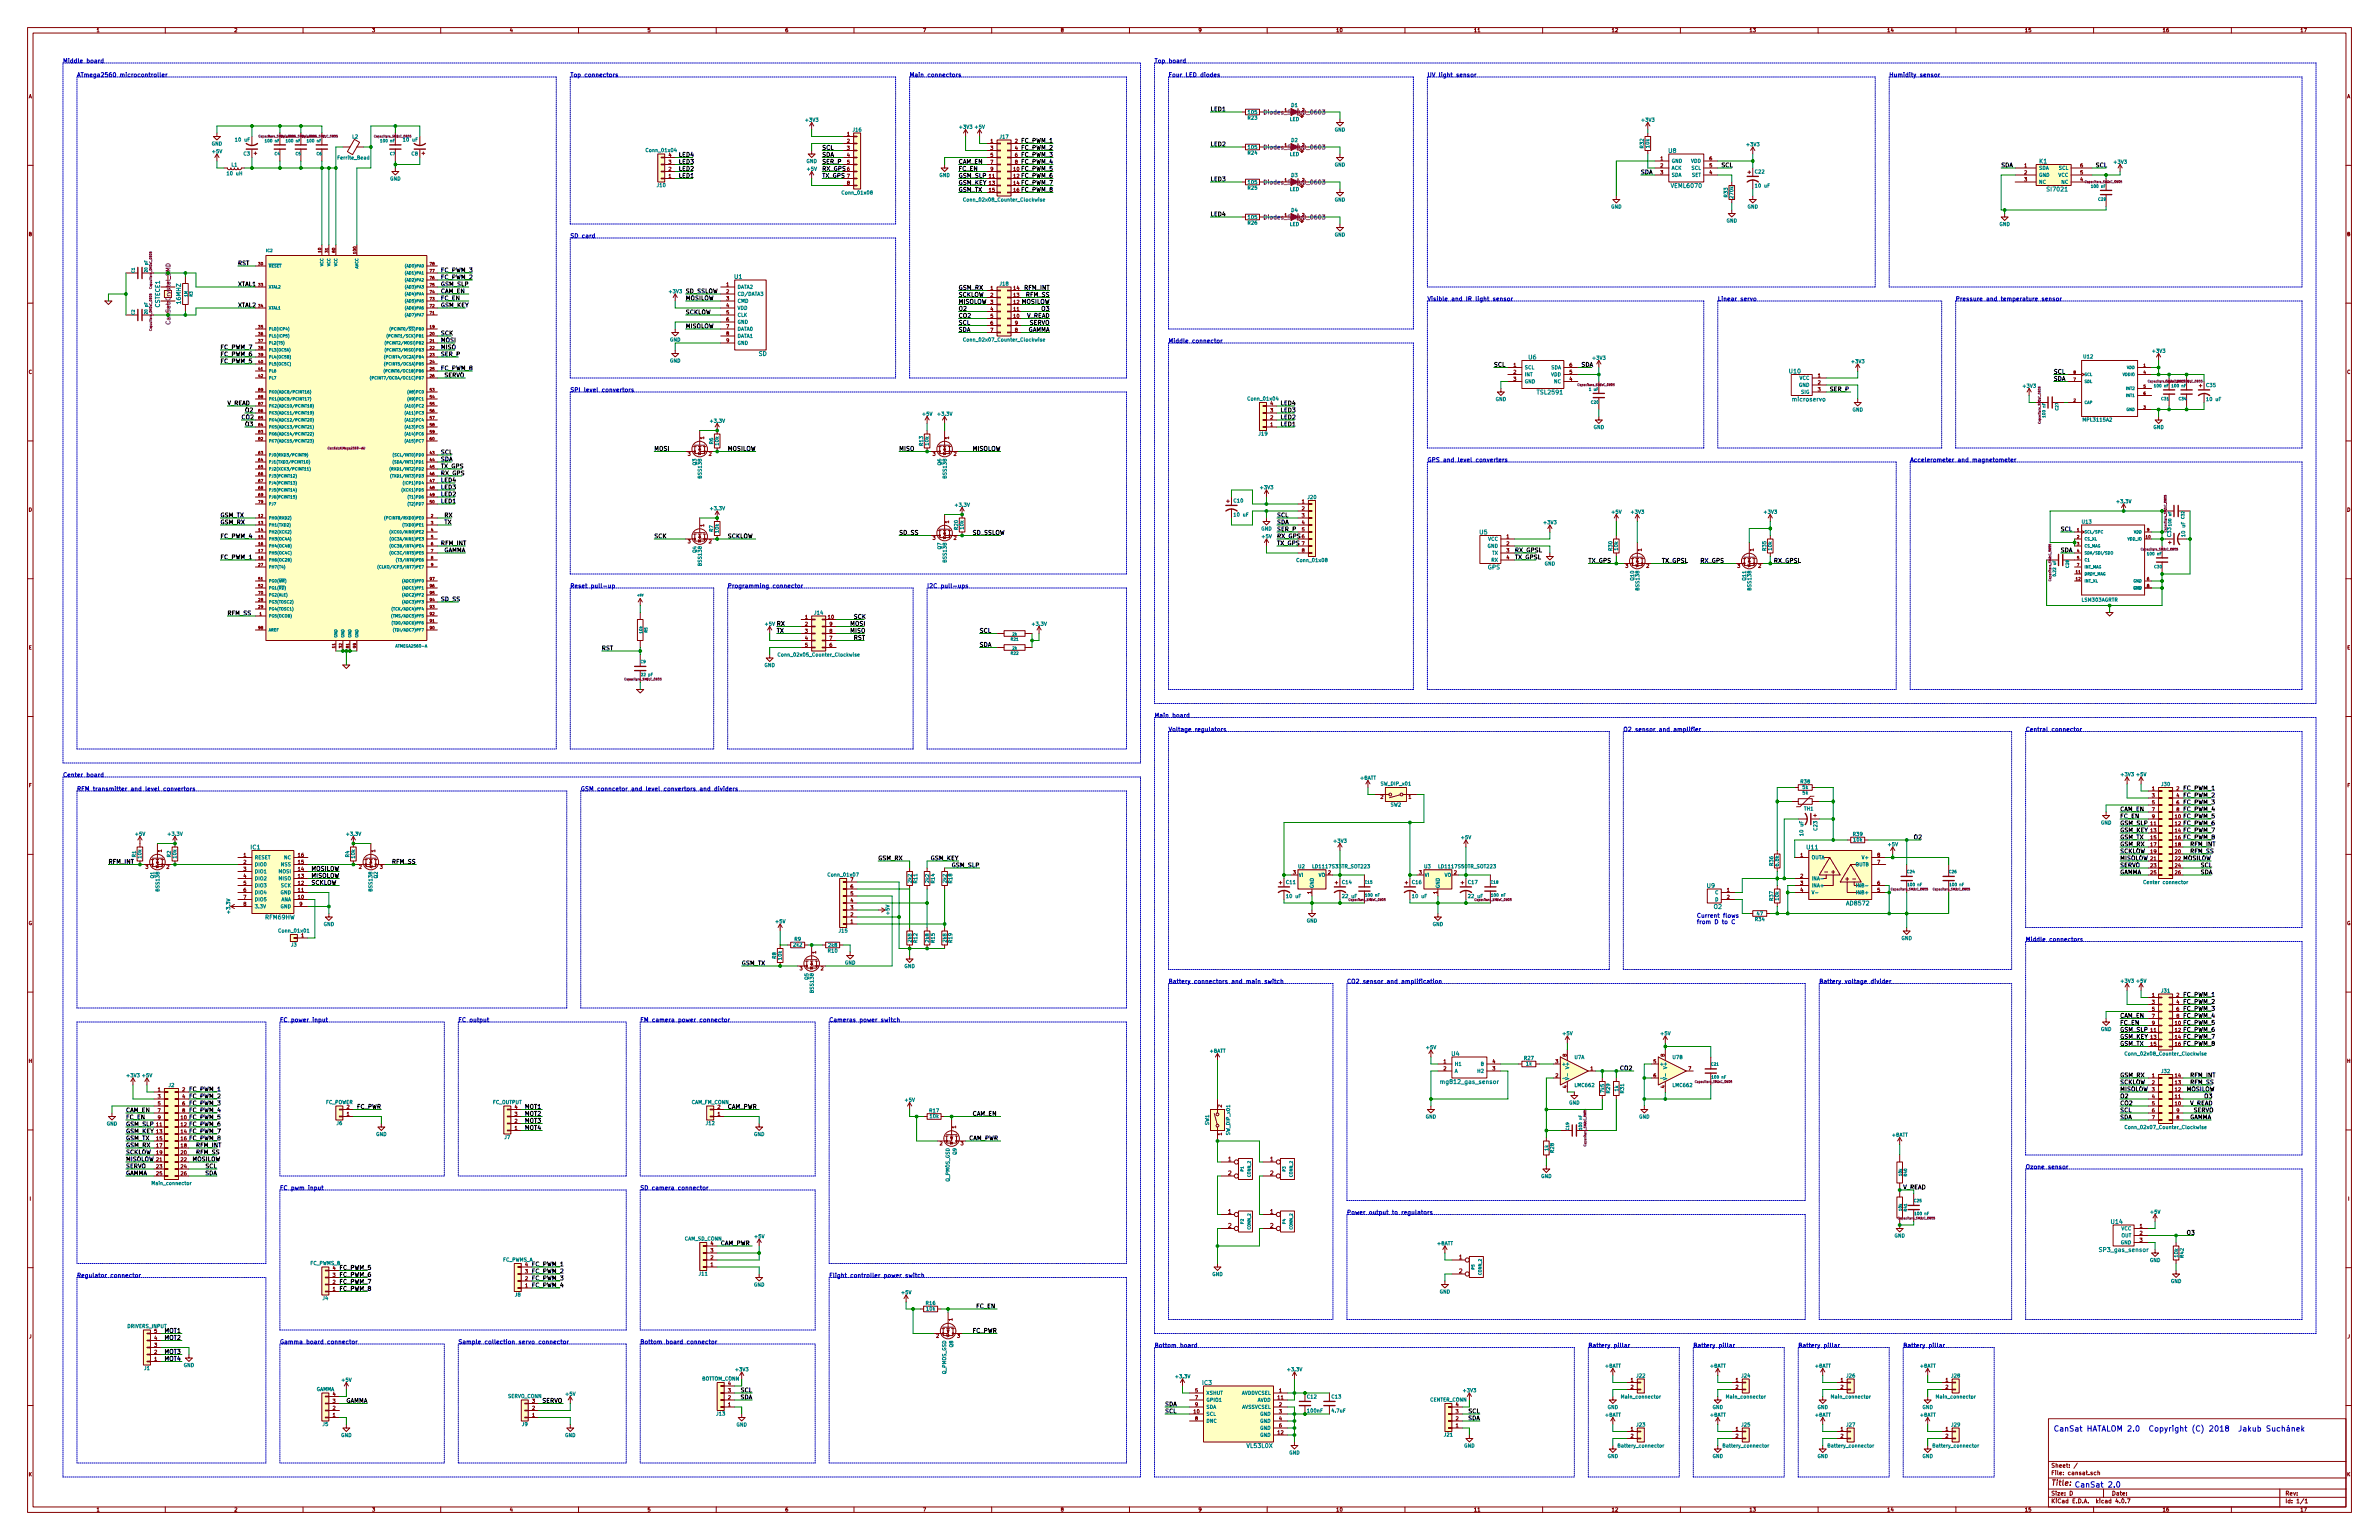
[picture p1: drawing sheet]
<svg xmlns="http://www.w3.org/2000/svg" width="864mm" height="559mm" viewBox="0 0 864 559" stroke-linecap="round" stroke-linejoin="round" font-family="sans-serif">
<g fill="none" stroke="#840000" stroke-width=".36">
<path d="M10 10h843.6v538.8h-843.6zM12 12h839.6v534.8h-839.6zM35.3 10.6l.3-.3v1.3M35.3 11.6h.7M60 10v2M85.2 10.4l.5-.1 .3 .3-.8 1h.8M110 10v2M135.2 10.3h.8l-.4 .5 .4 .2-.1 .5h-.7M160 10v2M185.5 10.2l-.3 1h.8M185.9 10.7v.9M210 10v2"/>
<path d="M235.9 10.3h-.6v.6l.6-.1 .1 .5-.3 .3-.4-.1M260 10v2M285.9 10.3l-.6 .3-.1 .7 .3 .3 .4-.1v-.7l-.7 .2M310 10v2M335.2 10.3h.8l-.5 1.3M360 10v2M385.5 10.8l-.3-.2 .3-.3h.4v.4a.5 .5 0 0 0-.5 .2 .5 .5 0 0 0 0 .6l.6-.2-.3-.5M410 10v2M436 10.8l-.6 .2-.1-.6 .7 .1-.2 1-.4 .1M460 10v2M485.2 10.6l.4-.3v1.3M485.2 11.6h.8"/>
<path d="M486.7 10.3h.1a.59 .59 0 0 1 .5 .7 .59 .59 0 0 1-.7 .5zM510 10v2M535.3 10.6l.3-.3v1.3M535.3 11.6h.7M536.5 10.6l.4-.3v1.3M536.5 11.6h.7M560 10v2M585.2 10.6l.4-.3v1.3M585.2 11.6h.8M586.5 10.4l.5-.1 .2 .3-.8 1h.8M610 10v2M635.3 10.6l.3-.3v1.3"/>
<path d="M635.3 11.6h.7M636.4 10.3h.8l-.4 .5 .4 .2v.5h-.8M660 10v2M685.3 10.6l.3-.3v1.3M685.3 11.6h.7M686.8 10.2l-.3 1h.8M687.1 10.7v.9M710 10v2M735.3 10.6l.3-.3v1.3M735.3 11.6h.7M737.2 10.3h-.7v.6l.6-.1 .1 .5-.2 .3-.5-.1M760 10v2"/>
<path d="M785.3 10.6l.3-.3v1.3M785.3 11.6h.7M787.1 10.3l-.5 .3-.1 .7 .2 .3 .5-.1-.1-.7-.6 .2M810 10v2M835.3 10.6l.3-.3v1.3M835.3 11.6h.7M836.4 10.3h.9l-.6 1.3M10.6 35.6l.4-1.3 .4 1.3M10.7 35.2h.6M452.1 39.6h5.1v2.1h-5.1zM466.4 39.6l.3-.3v1M471.2 39.4v2.5"/>
<path d="M472.8 39.4l.4-.1 .2 .3-.7 .7h.7M852.2 35.6l.4-1.3 .4 1.3M852.3 35.2h.6M10 60h2M78.7 48.3v1.2h1.3l-1.3 1.3-1.2-1.3h1.2M78.7 55.9l-.7 1.3M78.7 55.9v2.5M78.7 55.9l.8 1.3M91.4 49.5v3.3M91.4 54.4v2.8M92.2 55.6h1M92.7 55.1v1"/>
<path d="M101.6 48.3v4.3M101.6 54.1v4.3M109.2 48.3v4.3M109.2 54.1v4.3M116.8 48.3v4.3M116.8 54.1v4.3M124.5 53.3h2.6M128.7 50.6l1.8 1-2.5 4.5-1.9-1.1zM129.5 53.3h2.6M143.5 48.3v4.3M143.5 54.1v4.3M152.4 49.5v3.3"/>
<path d="M152.4 54.4v2.8M153.2 55.6h1M153.7 55.1v1M238.8 55.9h2.5v10.1h-2.5zM240 57h1.3v.3h-1.3zM240 59.6h1.3v.2h-1.3zM241.3 57.2h3.8M241.3 59.7h3.8M242.8 58.1h.8l-.5 .5 .4 .1v.6h-.7M243.1 55.5l-.3 .9h.8M243.4 56v.8M294.6 54.6v1.3h1.3l-1.3 1.3-1.2-1.3h1.2"/>
<path d="M294.6 44.5v2.5M294.6 44.5l-.7 1.2M294.6 44.5l.8 1.2M306.1 49.5h3.8M306.1 52.1h3.8M306.1 54.6h3.8M306.1 57.2h3.8M306.1 59.7h3.8M307.5 53h.8l-.4 .5 .4 .1v.6h-.8M307.6 48.3l.4-.3v1.2M307.6 50.6l.5-.1 .2 .4-.8 .9h.8M307.6 49.2h.7"/>
<path d="M307.9 55.5l-.3 .9h.8M308.2 56v.8M308.3 58.1h-.6l-.1 .6h.7v.6h-.7M309.9 48.3h2.5v20.3h-2.5zM309.9 59.6h1.2v.2h-1.2zM309.9 57h1.2v.3h-1.2zM309.9 54.5h1.2v.2h-1.2zM309.9 51.9h1.2v.3h-1.2zM309.9 49.4h1.2v.3h-1.2zM342.9 59.7v1.3h1.3l-1.3 1.2-1.3-1.2h1.3M350.5 47l-.7 1.3M350.5 47v2.5"/>
<path d="M350.5 47l.8 1.3M355.6 47l-.8 1.3M355.6 47v2.5M355.6 47l.8 1.3M358.1 52.1h3.8M358.1 54.6h3.8M358.1 57.2h3.8M358.1 59.7h3.8M359.6 53h.8l-.4 .5 .3 .1v.6h-.7M359.6 58.1h.9l-.6 1.3M359.7 50.9l.3-.4v1.3M359.7 51.8h.7"/>
<path d="M360.3 55.6h-.6v.6h.6v.5h-.6M361.9 50.8h5.1v20.3h-5.1zM361.9 59.6h1.3v.2h-1.3zM361.9 57h1.3v.3h-1.3zM361.9 54.5h1.3v.2h-1.3zM361.9 51.9h1.3v.3h-1.3zM365.8 59.6h1.2v.2h-1.2zM365.8 57h1.2v.3h-1.2zM365.8 54.5h1.2v.2h-1.2zM365.8 51.9h1.2v.3h-1.2zM367 52.1h3.8M367 54.6h3.8"/>
<path d="M367 57.2h3.8M367 59.7h3.8M368.6 50.6l.5-.1 .2 .4-.8 .9h.8M368.8 58.6l-.2-.2 .2-.3 .4 .1v.3a.51 .51 0 0 0-.5 .2 .51 .51 0 0 0 0 .6h.5l-.1-.7M368.9 53l-.3 .9h.7M369.2 55.6l-.6 .3v.7l.2 .2 .4-.1v-.6l-.6 .2M369.2 53.4v.9M450.8 40.6h1.3M450.8 53.3h1.3M452.1 52.3h5.1v2.1h-5.1zM457.2 40.6h1.3M457.2 53.3h1.3"/>
<path d="M464.8 40.6h3.8M464.8 53.3h3.8M466.4 52.3l.3-.3v1M466.4 40.3h.6M466.4 53h.6M471.2 52.1v2.5M471.2 40.6h3.8M471.2 53.3h3.8M471.6 41.7l1.1 1-.1-.7M471.6 54.4l1.1 1-.1-.7M471.9 41.3l1.2 1-.2-.6M471.9 54l1.2 1-.2-.6"/>
<path d="M472.8 52.1l.4-.1 .2 .3-.7 .7h.7M486.4 43.2v1.3h1.3l-1.3 1.2-1.3-1.2h1.3M486.4 55.9v1.3h1.3l-1.3 1.2-1.3-1.2h1.3M597.2 49.5h2v5.1h-2zM598.2 44.5v2.5M598.2 48.3v1.2M598.2 54.6v1.3M598.2 44.5l-.8 1.2M598.2 44.5l.7 1.2M600.7 58.4h5.1M602.9 57.2l.3-.4v1.3M602.9 59.5l.5-.1 .2 .3-.8 1h.8"/>
<path d="M602.9 58.1h.7M605.8 55.9h12.7v10.1h-12.7zM618.5 58.4h5.1M621.3 56.8l-.6 .4v.7l.2 .2 .4-.1v-.6l-.6 .2M621.3 59.4h-.6v.6h.6v.5h-.6M636.3 53.3v2.6M636.3 53.3l-.8 1.3M636.3 53.3l.7 1.3M735 59.7l.3-.3v1.3M739.1 59.7h12.7v7.6h-12.7zM755.9 59.4l-.6 .3v.7l.2 .3 .5-.2-.1-.6-.6 .2M769.6 59.7l-.7 1.3"/>
<path d="M769.6 59.7v2.5M769.6 59.7l.8 1.3M851.6 60h2M81.3 61h1.2l.6 .6 .5-.2 .2-.4 .6 .6 .5-.2 .2-.4 .5 .6 .6-.2 .2-.4 .5 .6 .6-.2 .1-.4h1.3M143.5 61v1.2h1.3l-1.3 1.3-1.3-1.3h1.3M240 62.1h1.3v.3h-1.3zM240 64.6h1.3v.3h-1.3zM241.3 62.2h3.8M241.3 64.8h3.8M242.8 63.6l.4-.4v1.3M242.8 60.8l.5-.1 .3 .3-.8 .9h.8M242.8 64.5h.8"/>
<path d="M294.6 62.2v2.6M294.6 62.2l-.7 1.3M294.6 62.2l.8 1.3M306.1 62.2h3.8M306.1 64.8h3.8M306.1 67.3h3.8M307.5 63.2h.9l-.6 1.3M307.8 66.3l-.2-.3 .2-.3 .5 .1v.3a.51 .51 0 0 0-.6 .2 .51 .51 0 0 0 0 .6h.6l-.2-.6M308.2 60.7l-.5 .3-.1 .7 .2 .2 .5-.1-.1-.6-.6 .2M309.9 67.2h1.2v.2h-1.2zM309.9 64.6h1.2v.3h-1.2zM309.9 62.1h1.2v.3h-1.2z"/>
<path d="M358.1 62.2h3.8M358.1 64.8h3.8M358.1 67.3h3.8M358.1 69.9h3.8M359.1 63.6l.3-.4v1.3M359.1 66.1l.3-.4v1.3M359.1 68.6l.3-.3v1.2M359.1 64.5h.7M359.1 67h.7M359.1 69.5h.7M360.2 65.7h.8l-.4 .5 .4 .1v.6h-.8M360.3 63.6l.4-.4v1.3"/>
<path d="M360.3 64.5h.7M360.4 61.2l-.6 .2-.1-.6 .7 .1-.1 .7-.5 .3M361 68.3h-.7v.6h.7v.5h-.7M361.9 69.7h1.3v.3h-1.3zM361.9 67.2h1.3v.2h-1.3zM361.9 64.6h1.3v.3h-1.3zM361.9 62.1h1.3v.3h-1.3zM365.8 69.7h1.2v.3h-1.2zM365.8 67.2h1.2v.2h-1.2zM365.8 64.6h1.2v.3h-1.2zM365.8 62.1h1.2v.3h-1.2zM367 62.2h3.8"/>
<path d="M367 64.8h3.8M367 67.3h3.8M367 69.9h3.8M368 61l.3-.3v1.2M368 63.6l.3-.4v1.3M368 66.1l.3-.4v1.3M368 68.6l.3-.3v1.2M368 61.9h.7M368 64.5h.7M368 67h.7M368 69.5h.7M369.2 63.3l.5-.1 .2 .4-.8 .9h.8"/>
<path d="M369.3 60.8l.2-.1a.58 .58 0 0 1 .4 .6 .58 .58 0 0 1-.6 .5zM369.5 65.7l-.3 .9h.8M369.8 68.3l-.6 .3v.7l.2 .2 .4-.1v-.6l-.6 .2M369.8 66.1v.9M450.8 66h1.3M450.8 78.7h1.3M452.1 65h5.1v2.1h-5.1zM452.1 77.7h5.1v2.1h-5.1zM457.2 66h1.3M457.2 78.7h1.3M464.8 66h3.8M464.8 78.7h3.8"/>
<path d="M466.4 65l.3-.3v1M466.4 77.7l.3-.3v1M466.4 65.7h.6M466.4 78.4h.6M471.2 64.8v2.5M471.2 77.5v2.5M471.2 66h3.8M471.2 78.7h3.8M471.6 67.1l1.1 1-.1-.7M471.6 79.8l1.1 1-.1-.7M471.9 66.7l1.2 1-.2-.6M471.9 79.4l1.2 1-.2-.6"/>
<path d="M472.8 64.8l.4-.1 .2 .3-.7 .7h.7M472.8 77.5l.4-.1 .2 .3-.7 .7h.7M486.4 68.6v1.3h1.3l-1.3 1.2-1.3-1.2h1.3M586.7 71.1v1.3h1.3l-1.3 1.3-1.2-1.3h1.2M600.7 61h5.1M600.7 63.5h5.1M602.8 61.9h.8l-.4 .5 .4 .1v.6h-.8M618.5 61h5.1M618.5 63.5h5.1M621 61.8l-.3 1h.7M621.3 62.3v.9M627.6 67.3h2.1v5.1h-2.1z"/>
<path d="M628.6 76.2v1.3h1.3l-1.3 1.2-1.2-1.2h1.2M628.6 66v1.3M628.6 72.4v1.3M634.5 62.5h1M635 62v1M636.3 71.1v1.3h1.2l-1.2 1.3-1.3-1.3h1.3M636.3 61v2.8M636.3 65.3v3.3M727.7 77.5v1.2h1.3l-1.3 1.3-1.3-1.3h1.3M731.5 61h7.6M731.5 63.5h7.6M731.5 66h7.6"/>
<path d="M734.9 64.5h.8l-.4 .4 .3 .1v.6h-.7M735 62l.5-.1 .2 .4-.8 .9h.8M735 60.7h.7M751.8 61h7.7M751.8 63.5h7.7M751.8 66h7.7M755.6 64.4l-.3 .9h.8M755.9 64.9v.8M756 61.9h-.7v.6h.7v.6h-.7M764.5 64.8v4.3M764.5 70.6v4.3M10.7 84.9l.5-.1 .1-.4-.6-.1v1.3h.5l.2-.5-.3-.2"/>
<path d="M45.7 99.1h4.3M51.6 99.1h4.3M61 99.1v5M92.7 96.5h3.8M93.8 95.2h.6l-.3 .4 .3 .1v.4h-.6M94.9 95.3l.1-.1a.46 .46 0 0 1 .4 .5 .46 .46 0 0 1-.5 .4zM96.5 92.7h58.4v139.7h-58.4zM115.6 90.2v-.1a.55 .55 0 0 1 .9 .3l-.6 .2-.3-.1zM116.5 91.3h-1l.3 .3M116.5 91v.6M116.8 88.9v3.8M118.1 91.6v-.6l.3 .3 .1-.3h.5v.6"/>
<path d="M119.1 90.3h-1l.3 .3M119.1 90v.6M119.4 88.9v3.8M120.6 90.2l.1-.1a.55 .55 0 0 1 .9 .3l-.6 .2-.4-.1zM121 91.2h.6l-.4 .4-.3-.6-.3 .1v.4l.4-.1M121.9 88.9v3.8M128.3 90.7v-.1a.55 .55 0 0 1 .9 .3l-.6 .2-.3-.1zM128.3 89.7v-.1a.55 .55 0 0 1 .9 .3l-.6 .2-.3-.1zM129.2 91.8h-1l.3 .2M129.2 91.5v.5M129.5 88.9v3.8M154.9 99.1h3.8"/>
<path d="M154.9 96.5h3.8M156 97.7h.7l-.4 1.1M156 95.2h.7l-.4 1M157 97.7h.7l-.5 1.1M157.2 95.6l-.1-.3h.4l.1 .2-.6 .3 .2 .4 .4-.1-.2-.5M486.4 81.3v1.3h1.3l-1.3 1.2-1.3-1.2h1.3M852.3 84.9l.5-.1 .1-.4-.6-.1v1.3h.5l.2-.5-.3-.2M10 110h2M38.1 109.2h2.5l-1.2 1.3zM45.7 114.3h4.3M51.6 114.3h4.3M59.7 105.4h2.5v2.6h-2.5z"/>
<path d="M61 109.2v5.1M66.3 102.9h2v7.6h-2zM67.3 100.3v2.6M67.3 110.5v2.5M92.7 104.1h3.8M92.7 111.8h3.8M92.7 119.4h3.8M93.8 102.8h.6l-.3 .4 .3 .1v.4h-.6M93.8 110.4h.6l-.3 .4 .3 .1v.5h-.6M93.8 118.1h.6l-.3 .3 .3 .1v.5h-.6M94.8 102.8h.6l-.4 .4 .4 .1v.4h-.6M95 110.4l-.2 .7h.6"/>
<path d="M95.3 110.8v.7M95.4 118.1h-.5l-.1 .4h.5l.1 .5h-.6M154.9 114.3h3.8M154.9 104.1h3.8M154.9 106.7h3.8M154.9 109.2h3.8M154.9 111.8h3.8M154.9 119.4h3.8M154.9 101.6h3.8M156 113h.7l-.4 1M156 110.4h.7l-.4 1.1M156 107.9h.7l-.4 1"/>
<path d="M156 105.4h.7l-.4 1M156 102.8h.7l-.4 1M156 100.3h.7l-.4 1M156.1 118.4l.3-.3v1M156.1 119.1h.5M157 107.9h.6l-.3 .4 .3 .1v.4h-.6M157 113.3l.3-.3v1M157 110.5l.4-.1 .2 .3-.6 .8h.6M157 114h.6M157.3 105.3l-.3 .7h.7M157.5 100.3l-.3 .1-.2 .7 .6 .1-.1-.5-.5 .2M157.5 105.7v.7"/>
<path d="M157.6 102.8h-.5l-.1 .5h.5l.1 .4h-.6M157.6 118.5l-.5 .1v-.5l.5 .2v.5l-.5 .3M245.1 119.4v1.3h1.3l-1.3 1.2-1.3-1.2h1.3M245.1 106.7l-.8 1.3M245.1 106.7v2.5M245.1 106.7l.8 1.3M261.6 114.3h5.1M261.6 104.1h5.1M261.6 106.7h5.1M261.6 109.2h5.1M261.6 111.8h5.1M261.6 116.8h5.1"/>
<path d="M261.6 119.4h5.1M263.7 107.6h.8l-.4 .5 .4 .1v.6h-.8M263.7 117.8h.9l-.6 1.3M263.8 102.9l.4-.3v1.2M263.8 105.2l.5-.1 .2 .4-.8 .9h.8M263.8 103.8h.7M264.1 110.1l-.3 .9h.8M264.4 115.3l-.5 .3-.1 .7 .2 .2 .5-.1-.1-.6-.6 .2M264.4 110.6v.9M264.5 112.7h-.6l-.1 .6h.7v.6h-.7M266.7 101.6h11.4v25.4h-11.4zM358.1 105.4h3.8"/>
<path d="M358.1 108h3.8M358.1 110.5h3.8M358.1 113h3.8M358.1 115.6h3.8M358.1 118.1h3.8M359.6 108.9h.8l-.4 .5 .3 .1v.6h-.7M359.6 119.1h.9l-.6 1.2M359.7 104.2l.3-.4v1.3M359.7 106.5l.5-.1 .2 .3-.8 .9h.8M359.7 105.1h.7M360 111.4l-.3 .9h.8M360.3 116.5l-.6 .3v.8l.2 .2 .4-.1v-.6l-.6 .1"/>
<path d="M360.3 111.9v.8M360.3 114h-.6v.6h.6v.5h-.6M361.9 104.1h5.1v17.8h-5.1zM361.9 118h1.3v.2h-1.3zM361.9 115.4h1.3v.3h-1.3zM361.9 112.9h1.3v.3h-1.3zM361.9 110.4h1.3v.2h-1.3zM361.9 107.8h1.3v.3h-1.3zM361.9 105.3h1.3v.2h-1.3zM365.8 118h1.2v.2h-1.2zM365.8 115.4h1.2v.3h-1.2zM365.8 112.9h1.2v.3h-1.2z"/>
<path d="M365.8 110.4h1.2v.2h-1.2zM365.8 107.8h1.2v.3h-1.2zM365.8 105.3h1.2v.2h-1.2zM367 105.4h3.8M367 108h3.8M367 110.5h3.8M367 113h3.8M367 115.6h3.8M367 118.1h3.8M368 114.4l.3-.4v1.3M368 111.8l.3-.3v1.2M368 109.3l.3-.4v1.3"/>
<path d="M368 106.7l.3-.3v1.2M368 104.2l.3-.4v1.3M368 105.1h.7M368 115.3h.7M368 112.7h.7M368 110.2h.7M368 107.6h.7M368.8 119.6l-.2-.2 .2-.3 .4 .1v.3a.51 .51 0 0 0-.5 .2 .51 .51 0 0 0 0 .6l.5-.1-.1-.6M369.1 106.4h.8l-.4 .5 .3 .1v.5h-.7M369.2 111.8l.3-.3v1.2M369.2 109l.5-.1 .2 .4-.8 .9h.8M369.2 112.7h.7"/>
<path d="M369.3 117.1l-.6 .1-.1-.6 .7 .2-.1 .7-.5 .3M369.3 114.1l.2-.1a.58 .58 0 0 1 .4 .7 .58 .58 0 0 1-.6 .4zM369.5 103.8l-.3 .9h.8M369.8 104.2v.9M851.6 110h2M11.4 134.4a.58 .58 0 0 0-.8 .5 .58 .58 0 0 0 .8 .6M92.7 137.2h3.8M92.7 121.9h3.8M92.7 124.5h3.8M92.7 132.1h3.8M92.7 134.6h3.8M92.7 127h3.8"/>
<path d="M92.7 129.5h3.8M93.8 120.6h.6l-.3 .4 .3 .1v.4h-.6M93.8 123.1h.6l-.3 .4 .3 .1v.5h-.6M93.8 125.7h.6l-.3 .4 .3 .1v.4h-.6M93.8 128.2h.6l-.3 .4 .3 .1v.4h-.6M94.1 130.7l-.2 .7h.6M94.1 133.2l-.2 .8h.6M94.1 135.8l-.2 .7h.6M94.3 131.1v.7M94.3 133.6v.7M94.3 136.2v.7M94.8 123.1h.6l-.4 1.1"/>
<path d="M94.8 133.6l.3-.3v1M94.8 135.9l.4-.1 .2 .3-.6 .8h.6M94.8 134.3h.6M94.9 130.9l.1-.1a.46 .46 0 0 1 .4 .5 .46 .46 0 0 1-.5 .4zM95 126.1l-.1-.4h.4l.1 .3-.6 .3 .2 .4 .4-.1-.2-.5M95.3 120.6l-.4 .1-.1 .7 .6 .1-.1-.5-.5 .2M95.4 128.7l-.5 .1v-.5l.5 .1v.6l-.5 .2M154.9 137.2h3.8M154.9 121.9h3.8M154.9 124.5h3.8M154.9 132.1h3.8M154.9 134.6h3.8"/>
<path d="M154.9 127h3.8M154.9 129.5h3.8M156.1 120.7l.4-.1 .1 .3-.6 .7h.6M156.1 123.2l.4-.1 .1 .3-.6 .8h.6M156.1 125.8l.4-.1 .1 .3-.6 .7h.6M156.1 128.3l.4-.1 .1 .3-.6 .7h.6M156.1 130.9l.4-.1 .1 .3-.6 .7h.6M156.1 133.4l.4-.1 .1 .3-.6 .7h.6M156.1 135.9l.4-.1 .1 .3-.6 .8h.6M157 128.2h.6l-.3 .4 .3 .1v.4h-.6M157 123.4l.3-.3v1.1M157 125.8l.4-.1 .2 .3-.6 .7h.6"/>
<path d="M157 124.2h.6M157.1 120.7l.2-.1a.46 .46 0 0 1 .3 .5 .46 .46 0 0 1-.5 .4zM157.3 130.7l-.3 .7h.7M157.5 135.8l-.3 .1-.2 .8 .6 .1-.1-.5-.5 .1M157.5 131.1v.7M157.6 133.3h-.5l-.1 .5 .5-.1 .1 .5h-.6M245.1 127v1.3h1.3l-1.3 1.2-1.3-1.2h1.3M261.6 121.9h5.1M261.6 124.5h5.1M264 120.9l-.2-.2 .2-.4 .5 .1v.4a.51 .51 0 0 0-.6 .1 .51 .51 0 0 0 0 .6h.6l-.2-.6M264.5 123.4l-.6 .2v-.6l.6 .1v.8l-.6 .3M358.1 120.7h3.8"/>
<path d="M361.9 120.5h1.3v.3h-1.3zM365.8 120.5h1.2v.3h-1.2zM367 120.7h3.8M547.4 133.4h5M547.4 135.9h5M547.4 138.4h5M549.5 136.9h.8l-.5 .4 .4 .1v.6h-.7M549.6 132.1l.3-.3v1.2M549.6 134.4l.4-.1 .3 .4-.8 .9h.8M549.6 133h.7M552.4 130.8h15.3v10.2h-15.3zM567.7 133.4h5.1"/>
<path d="M567.7 135.9h5.1M567.7 138.4h5.1M570.2 136.8l-.3 .9h.7M570.5 131.8l-.6 .3v.7l.2 .2 .4-.1v-.6l-.6 .2M570.5 137.3v.8M570.5 134.3h-.6v.6h.6v.6h-.6M580.4 130.8v2.6M580.4 138.4v4.3M580.4 130.8l-.8 1.3M580.4 130.8l.8 1.3M650.2 135.9h7.7v7.6h-7.7zM657.9 137.2h5"/>
<path d="M657.9 139.7h5M660 135.9l.4-.3v1.3M660 138.2l.5-.1 .3 .4-.8 .9h.8M660 136.9h.8M674.4 132.1l-.8 1.3M674.4 132.1v2.5M674.4 132.1l.7 1.3M750.6 135.9h5M750.6 138.4h5M752.8 137.1h.6l-.4 1M753 135l-.1-.4h.4l.1 .3-.6 .3 .2 .4 .4-.1-.2-.5M755.6 135.4l1.1 .5-1.1 .5"/>
<path d="M755.6 130.8h20.4v20.3h-20.4zM776 133.4h5M776 135.9h5M778.2 132.3l.3-.3v1M778.2 133h.6M778.5 134.5l-.3 .8h.6M778.7 134.9v.7M778.8 139.6h-.5l-.1 .5h.5l.1 .5h-.6M783.6 128.3l-.8 1.2M783.6 128.3v2.5M783.6 128.3l.8 1.2M787.4 137.2v4.3"/>
<path d="M793.7 137.2v4.3M798.3 140h1M798.8 139.4v1.1M800.1 138.4v2.8M853 134.4a.58 .58 0 0 0-.8 .5 .58 .58 0 0 0 .8 .6M10 160h2M92.7 142.2h3.8M92.7 154.9h3.8M92.7 152.4h3.8M92.7 149.9h3.8M92.7 147.3h3.8M92.7 157.5h3.8"/>
<path d="M92.7 144.8h3.8M94 159.1l-.1-.3h.4l.1 .2-.5 .3 .1 .4 .4-.1-.2-.5M94 156.6l-.1-.4h.4l.1 .3-.5 .3 .1 .4 .4-.1-.2-.5M94 154.1l-.1-.4h.4l.1 .2-.5 .4 .1 .3 .4-.1-.2-.4M94 151.5l-.1-.4h.4l.1 .3-.5 .3 .1 .4 .4-.1-.2-.5M94 149l-.1-.4h.4l.1 .3-.5 .3 .1 .4 .4-.1-.2-.5M94 146.4l-.1-.3h.4l.1 .2-.5 .3 .1 .4 .4-.1-.2-.5M94 143.9l-.1-.4h.4l.1 .3-.5 .3 .1 .4 .4-.1-.2-.5M94 141.4l-.1-.4h.4l.1 .2-.5 .4 .1 .3 .4-.1-.2-.4M94.8 156.2h.6l-.4 .3 .4 .1v.5h-.6M94.8 146h.6l-.4 1M94.8 158.8l.4-.1 .2 .3-.6 .7h.6"/>
<path d="M95 143.9l-.1-.4h.4l.1 .3-.6 .3 .2 .4 .4-.1-.2-.5M95 153.6l-.2 .7h.6M95.3 148.5l-.4 .1-.1 .8 .6 .1-.1-.5-.5 .1M95.3 153.9v.7M95.4 151.1h-.5l-.1 .5 .5-.1 .1 .5h-.6M95.4 141.4l-.5 .1v-.5l.5 .1v.6l-.5 .2M154.9 142.2h3.8M154.9 154.9h3.8M154.9 152.4h3.8M154.9 149.9h3.8M154.9 147.3h3.8M154.9 157.5h3.8"/>
<path d="M154.9 144.8h3.8M156.6 158.7l-.4 .1-.1 .7 .5 .1v-.5l-.5 .2M156.6 140.9h-.5v.5h.5v.4h-.5M156.6 143.5h-.5v.4h.5v.5h-.5M156.6 146h-.5v.5l.5-.1v.5h-.5M156.6 148.5h-.5v.5h.5v.5h-.5M156.6 151.1h-.5v.5l.5-.1v.5h-.5M156.6 153.6h-.5v.5h.5v.4h-.5M156.6 156.2h-.5v.4h.5v.5h-.5M157 140.9h.6l-.3 .4 .3 .1v.4h-.6M157 151.1h.7l-.5 1M157.1 158.8l.2-.1a.46 .46 0 0 1 .3 .5 .46 .46 0 0 1-.5 .4z"/>
<path d="M157.2 154.1l-.1-.4h.4l.1 .2-.6 .4 .2 .3 .4-.1-.2-.4M157.3 143.4l-.3 .7h.7M157.5 148.5l-.3 .1-.2 .8 .6 .1-.1-.5-.5 .1M157.5 143.8v.7M157.6 146h-.5l-.1 .5 .5-.1 .1 .5h-.6M157.6 156.6l-.5 .1v-.5l.5 .2v.5l-.5 .3M254 156.2v5.3M255.5 158.9h-1.3l.4 .3M255.5 158.5v.7M259.3 157.5h2.1v5.1h-2.1zM260.3 153.7l-.7 1.2M260.3 153.7v3.8"/>
<path d="M260.3 153.7l.8 1.2M335.5 157.5h2.1v5.1h-2.1zM336.5 151.1v2.6M336.5 156.2v1.3M336.5 151.1l-.7 1.3M336.5 151.1l.8 1.3M342.9 151.1v2.6M342.9 156.2v5.3M342.9 151.1l-.8 1.3M342.9 151.1l.8 1.3M344.4 158.9h-1.3l.4 .3M344.4 158.5v.7"/>
<path d="M457.2 146.1h2.5v10.1h-2.5zM458.5 147.2h1.2v.2h-1.2zM458.5 149.7h1.2v.3h-1.2zM458.5 152.3h1.2v.2h-1.2zM458.5 154.8h1.2v.3h-1.2zM459.7 154.9h3.8M459.7 152.4h3.8M459.7 149.9h3.8M459.7 147.3h3.8M461.2 148.3h.8l-.4 .5 .3 .1v.5h-.7M461.3 153.7l.3-.3v1.2M461.3 150.9l.5-.1 .2 .4-.8 .9h.8"/>
<path d="M461.3 154.6h.7M461.6 145.7l-.3 .9h.8M461.9 146.2v.8M544.8 141v1.2h1.3l-1.3 1.3-1.2-1.3h1.2M580.4 151.1v1.3h1.3l-1.3 1.3-1.3-1.3h1.3M580.4 144.3v4.3M657.9 142.2h5M660 140.7h.8l-.5 .4 .4 .1v.6h-.7M674.4 144.8v1.3h1.2l-1.2 1.2-1.3-1.2h1.3M736.6 141l-.8 1.2M736.6 141v2.5M736.6 141l.8 1.2"/>
<path d="M739.1 146.1h4.4M745 146.1h4.3M750.6 146.1h5M752.8 144.8l.4-.1 .2 .3-.6 .7h.6M776 148.6h5M776 141h5M776 143.5h5M778.2 147.3h.6l-.3 .4 .3 .1v.4h-.6M778.7 142.2l-.3 .1-.2 .7 .6 .1-.1-.5-.5 .2M783.6 151.1v1.3h1.3l-1.3 1.3-1.3-1.3h1.3M787.4 143v4.3M793.7 143v4.3"/>
<path d="M800.1 142.7v3.4M851.6 160h2M92.7 160h3.8M92.7 165.1h3.8M92.7 167.6h3.8M92.7 170.2h3.8M92.7 172.7h3.8M92.7 175.3h3.8M92.7 177.8h3.8M94.3 163.8l-.3 .1-.1 .7 .5 .1-.1-.5-.4 .2M94.3 166.3l-.3 .1-.1 .7 .5 .1-.1-.4-.4 .1M94.3 168.9l-.3 .1-.1 .7 .5 .1-.1-.5-.4 .1"/>
<path d="M94.3 171.4l-.3 .1-.1 .7 .5 .1-.1-.5-.4 .2M94.3 173.9l-.3 .1-.1 .8 .5 .1-.1-.5-.4 .1M94.3 176.5l-.3 .1-.1 .7 .5 .1-.1-.5-.4 .2M94.3 179l-.3 .1-.1 .7 .5 .1-.1-.4-.4 .1M94.8 163.8h.6l-.4 .4 .4 .1v.4h-.6M94.8 173.9h.6l-.4 1.1M95 176.9l-.1-.4h.4l.1 .3-.6 .3 .2 .4 .4-.1-.2-.5M95 166.3l-.2 .7h.6M95.3 171.4l-.4 .1-.1 .7 .6 .1-.1-.5-.5 .2M95.3 166.6v.7M95.4 168.9h-.5l-.1 .4h.5l.1 .5h-.6M95.4 179.5l-.5 .1v-.5l.5 .1v.6l-.5 .2"/>
<path d="M154.9 160h3.8M154.9 165.1h3.8M154.9 167.6h3.8M154.9 170.2h3.8M154.9 172.7h3.8M154.9 175.3h3.8M154.9 177.8h3.8M156.3 163.7l-.2 .8h.6M156.3 166.3l-.2 .7h.6M156.3 168.8l-.2 .7h.6M156.3 171.3l-.2 .8h.6M156.3 173.9l-.2 .7h.6"/>
<path d="M156.3 176.4l-.2 .8h.6M156.3 179l-.2 .7h.6M156.6 164.1v.7M156.6 166.6v.7M156.6 169.2v.7M156.6 171.7v.7M156.6 174.3v.7M156.6 176.8v.7M156.6 179.3v.7M157 163.8h.6l-.3 .4 .3 .1v.4h-.6M157 173.9h.7l-.5 1.1M157.2 176.9l-.1-.4h.4l.1 .3-.6 .3 .2 .4 .4-.1-.2-.5"/>
<path d="M157.3 166.3l-.3 .7h.7M157.5 171.4l-.3 .1-.2 .7 .6 .1-.1-.5-.5 .2M157.5 166.6v.7M157.6 168.9h-.5l-.1 .4h.5l.1 .5h-.6M157.6 179.5l-.5 .1v-.5l.5 .1v.6l-.5 .2M248.9 163.8h3.3M249.8 164h.7l-.4 .5 .4 .1v.6h-.7M251.7 162.1h1M252.1 161.5h3.8M252.2 162.1v1.7M253.5 164.1l.2 1M253.5 162.1h1"/>
<path d="M253.6 164.6l.7-.4v.8zM254 162.1v1.7h5.1M255.3 162.1h1M255.8 162.1v2.5h-3.6v-.8M257.5 164.1l.4-.1 .3 .4-.8 .9h.8M260.3 162.6v1.2M336.5 162.6v1.2M337.8 163.8h3.3M338.7 164h.7l-.4 .5 .4 .1v.6h-.7M340.6 162.1h1M341 161.5h3.8M341.1 162.1v1.7"/>
<path d="M342.4 164.1l.2 1M342.4 162.1h1M342.5 164.6l.7-.4v.8zM342.9 162.1v1.7h5.1M344.2 162.1h1M344.7 162.1v2.5h-3.6v-.8M346.4 164.1l.4-.1 .3 .4-.8 .9h.8M459.7 177.8l-.7 1.3M459.7 177.8v2.5M459.7 177.8l.8 1.3M10.7 184.3a.65 .65 0 0 1 .7 .6 .65 .65 0 0 1-.7 .7zM92.7 190.5h3.8"/>
<path d="M92.7 193h3.8M92.7 195.6h3.8M92.7 198.1h3.8M92.7 182.9h3.8M92.7 188h3.8M92.7 180.3h3.8M93.8 181.6h.7l-.5 1M93.9 186.9l.2-.3v1.1M93.9 189.5l.2-.3v1M93.9 192l.2-.3v1M93.9 194.6l.2-.3v1M93.9 197.1l.2-.3v1"/>
<path d="M93.9 199.6l.2-.3v1.1M93.9 192.7h.5M93.9 195.3h.5M93.9 187.7h.5M93.9 190.2h.5M93.9 197.8h.5M94.8 189.2h.6l-.4 .4 .4 .1v.4h-.6M94.8 199.3h.6l-.4 1.1M94.8 186.7l.4-.1 .2 .3-.6 .8h.6M95 191.7l-.2 .7h.6M95.3 196.8l-.4 .1-.1 .7 .6 .1-.1-.5-.5 .2M95.3 192v.7"/>
<path d="M95.4 194.3h-.5l-.1 .4h.5l.1 .5h-.6M95.4 182l-.5 .1v-.5l.5 .2v.5l-.5 .3M154.9 190.5h3.8M154.9 193h3.8M154.9 195.6h3.8M154.9 198.1h3.8M154.9 182.9h3.8M154.9 188h3.8M154.9 180.3h3.8M156.5 189.2h.6l-.3 .4 .3 .1v.4h-.6M156.5 199.3h.7l-.5 1.1M156.6 186.7l.3-.1 .2 .3-.6 .8h.6"/>
<path d="M156.6 181.6h-.5v.4h.5v.5h-.5M156.8 191.7l-.2 .7h.6M157 196.8l-.3 .1-.1 .7 .5 .1-.1-.5-.4 .2M157 192v.7M157.1 194.3h-.5v.4h.4l.1 .5h-.5M157.1 181.7l.2-.1a.46 .46 0 0 1 .3 .5 .46 .46 0 0 1-.5 .4zM248.9 195.6h3.3M249.8 195.8h.7l-.4 .5 .4 .1v.5h-.7M251.7 193.8h1M252.1 193.3h3.8M252.2 193.8v1.8M253.5 195.8l.2 1.1"/>
<path d="M253.5 193.8h1M253.6 196.3l.7-.3v.7zM254 193.8v1.8h5.1M254 188v5.3M255.3 193.8h1M255.5 190.6h-1.3l.4 .4M255.5 190.3v.7M255.8 193.8v2.5h-3.6v-.7M257.5 195.9l.4-.1 .3 .3-.8 1h.8M259.3 189.2h2.1v5.1h-2.1zM260.3 185.4v3.8M260.3 194.3v1.3"/>
<path d="M260.3 185.4l-.7 1.3M260.3 185.4l.8 1.3M337.8 194.3h3.3M338.7 194.5h.7l-.4 .5 .4 .1v.6h-.7M340.6 192.5h1M341 192h3.8M341.1 192.5v1.8M342.4 194.6l.2 1M342.4 192.5h1M342.5 195.1l.7-.4v.8zM342.9 186.7v5.3M342.9 192.5v1.8h5.1"/>
<path d="M344.2 192.5h1M344.4 189.4h-1.3l.4 .3M344.4 189v.7M344.7 192.5v2.6h-3.6v-.8M346.4 194.6l.4-.1 .3 .4-.8 .9h.8M348.2 188h2.1v5h-2.1zM349.2 184.2l-.7 1.2M349.2 184.2v3.8M349.2 193v1.3M349.2 184.2l.8 1.2M445.3 181.9h1M445.8 181.4v1"/>
<path d="M447 180.3v2.8M447 184.7v3.3M459.7 188v1.2h1.3l-1.3 1.3-1.2-1.3h1.2M459.7 195.6v2.5M459.7 195.6l-.7 1.3M459.7 195.6l.8 1.3M471.2 185.4h3.8M471.2 190.5h3.8M471.2 193h3.8M471.2 195.6h3.8M471.2 198.1h3.8M471.2 182.9h3.8"/>
<path d="M471.2 188h3.8M472.6 186.4h.8l-.4 .5 .4 .1v.5h-.8M472.6 196.5h.9l-.6 1.3M472.7 181.7l.4-.4v1.3M472.7 183.9l.5-.1 .2 .4-.8 .9h.8M472.7 182.6h.7M472.9 199.6l-.2-.2 .2-.3 .5 .1v.3a.51 .51 0 0 0-.6 .2 .51 .51 0 0 0 0 .6l.6-.1-.2-.6M473 188.8l-.3 1h.8M473.3 194l-.5 .3-.1 .7 .2 .3 .5-.2-.1-.6-.6 .2M473.3 189.3v.9M473.4 191.5h-.6l-.1 .5h.7v.6h-.7M475 181.6h2.5v20.3h-2.5z"/>
<path d="M475 198h1.2v.2h-1.2zM475 195.5h1.2v.2h-1.2zM475 192.9h1.2v.3h-1.2zM475 190.4h1.2v.2h-1.2zM475 187.8h1.2v.3h-1.2zM475 185.3h1.2v.2h-1.2zM475 182.8h1.2v.2h-1.2zM537.2 194.3h7.6v10.2h-7.6zM544.8 195.6h5.1M544.8 198.1h5.1M546.9 199.1h.8l-.4 .5 .4 .1v.5h-.8M547 194.4l.4-.4v1.3"/>
<path d="M547 196.6l.5-.1 .2 .4-.8 .9h.8M547 195.3h.7M562.6 190.5l-.8 1.3M562.6 190.5v2.5M562.6 190.5l.8 1.3M585.7 195.6h2.1v5.1h-2.1zM586.7 186.7v2.5M586.7 194.3v1.3M586.7 186.7l-.7 1.3M586.7 186.7l.8 1.3M594.4 186.7v2.5M594.4 196.9v5.3"/>
<path d="M594.4 186.7l-.8 1.3M594.4 186.7l.7 1.3M595.8 199.5h-1.2l.3 .4M595.8 199.2v.7M635 196.9v5.3M636.5 199.5h-1.3l.4 .4M636.5 199.2v.7M641.6 195.6h2v5.1h-2zM642.6 186.7v2.5M642.6 194.3v1.3M642.6 186.7l-.7 1.3M642.6 186.7l.8 1.3"/>
<path d="M753.1 193h2.5M753.1 195.6h2.5M753.1 198.1h2.5M754 196.8h.7l-.4 .4 .3 .1v.4h-.6M754.1 192l.3-.3v1M754.1 194.4l.4-.1 .2 .3-.7 .7h.7M754.1 192.7h.6M754.3 199.3l-.2 .7h.6M754.6 199.7v.7M755.6 192.5l1.1 .5-1.1 .5M755.6 190.5h22.9v25.4h-22.9zM770.9 182.9l-.8 1.3"/>
<path d="M770.9 182.9v2.5M770.9 182.9l.8 1.3M778.5 193h2.5M778.5 195.6h2.5M779 194.6l.3-.3v1M779 195.3h.6M780.1 192.2l-.5 .1v-.5l.5 .1-.1 .6-.4 .2M780.1 194.4l.1-.1a.46 .46 0 0 1 .4 .5 .46 .46 0 0 1-.5 .4zM784.9 185.4h4.3M784.9 198.1v4.3M786.1 195.6h2.8M787.1 196.9h1.1"/>
<path d="M787.7 196.3v1.1M790.4 195.6h3.3M790.7 185.4h4.3M852.3 184.3a.65 .65 0 0 1 .7 .6 .65 .65 0 0 1-.7 .7zM10 210h2M92.7 203.2h3.8M92.7 215.9h3.8M92.7 200.7h3.8M92.7 213.4h3.8M92.7 205.7h3.8M92.7 210.8h3.8M92.7 218.4h3.8"/>
<path d="M93.8 214.6h.7l-.5 1M93.9 204.5l.3-.1 .2 .3-.6 .7h.6M93.9 202.2l.2-.3v1M93.9 217.2l.3-.1 .2 .3-.6 .7h.6M93.9 219.8l.3-.1 .2 .3-.6 .7h.6M93.9 200.4h.5M93.9 202.9h.5M94.4 209.5h-.5v.5l.4-.1 .1 .5h-.5M94.4 212h-.5v.5h.4l.1 .5h-.5M94.8 204.4h.6l-.4 1M94.8 209.8l.3-.3v1M94.8 212.1l.4-.1 .2 .3-.6 .8h.6"/>
<path d="M94.8 210.5h.6M94.9 214.7l.1-.1a.46 .46 0 0 1 .4 .5 .46 .46 0 0 1-.5 .4zM95 202.3l-.1-.4h.4l.1 .3-.6 .3 .2 .4 .4-.1-.2-.5M95 217.6l-.1-.4h.4l.1 .2-.6 .4 .2 .3 .4-.1-.2-.4M154.9 203.2h3.8M154.9 215.9h3.8M154.9 200.7h3.8M154.9 213.4h3.8M154.9 205.7h3.8M154.9 210.8h3.8M154.9 218.4h3.8M156.6 217.6l-.4 .1v-.5l.4 .1v.6l-.4 .2"/>
<path d="M156.6 215l-.4 .2v-.6l.4 .2v.6l-.4 .2M156.6 212.5l-.4 .1v-.5l.4 .1v.6l-.4 .3M156.6 209.9l-.4 .2v-.5l.4 .1v.6l-.4 .2M156.7 202.3l-.1-.4h.4l.1 .3-.5 .3 .1 .4 .4-.1-.2-.5M157 219.7h.6l-.3 .3 .3 .1v.5h-.6M157 209.5h.7l-.5 1M157.1 204.9l-.5 .1v-.5l.5 .1v.6l-.5 .2M157.3 217.1l-.3 .7h.7M157.5 212l-.3 .1-.2 .8 .6 .1-.1-.5-.5 .1M157.5 217.4v.7M157.6 214.6h-.5l-.1 .5 .5-.1 .1 .5h-.6M232.4 217.2v2.5"/>
<path d="M232.4 217.2l-.8 1.2M232.4 217.2l.8 1.2M471.2 200.7h3.8M475 200.5h1.2v.3h-1.2zM544.8 203.2h5.1M544.8 200.7h5.1M547.3 201.5l-.3 1h.8M547.6 202v.9M562.6 200.7v1.2h1.3l-1.3 1.3-1.3-1.3h1.3M586.7 200.7v1.2M589.3 204.5h3.3M590.1 204.7h.8l-.4 .5 .4 .1v.5h-.8"/>
<path d="M592.1 202.7h1M592.5 202.2h3.8M592.6 202.7v1.8M593.9 204.7l.2 1M593.9 202.7h1M594 205.2l.6-.3v.7zM594.4 202.7v1.8h5M595.6 202.7h1M596.1 202.7v2.5h-3.5v-.7M597.8 204.8l.5-.1 .2 .3-.8 .9h.8M629.9 204.5h3.3M630.8 204.7h.7l-.4 .5 .4 .1v.5h-.7"/>
<path d="M632.7 202.7h1M633.1 202.2h3.8M633.2 202.7v1.8M634.5 204.7l.2 1M634.5 202.7h1M634.6 205.2l.7-.3v.7zM635 202.7v1.8h5.1M636.3 202.7h1M636.8 202.7v2.5h-3.6v-.7M638.5 204.8l.4-.1 .3 .3-.8 .9h.8M642.6 200.7v1.2M742.9 203.2h4.4"/>
<path d="M748.8 203.2h6.8M753.1 200.7h2.5M753.1 205.7h2.5M753.1 208.3h2.5M753.1 210.8h2.5M753.6 207.3l.3-.3v1M753.6 209.8l.3-.3v1M753.6 208h.6M753.6 210.5h.6M754 204.4h.7l-.4 1M754.6 207.3l.3-.3v1M754.6 209.6l.4-.1 .1 .3-.6 .7h.6"/>
<path d="M754.6 208h.5M754.6 201.9h-.4l-.1 .5 .5-.1v.5h-.5M778.5 213.4h2.5M778.5 210.8h2.5M779.7 212.5l-.1-.4h.4v.3l-.5 .3 .2 .4 .3-.1-.1-.5M780 212l-.4 .1-.1 .8 .5 .1v-.5l-.5 .1M780 209.5l-.4 .1-.1 .7 .5 .1v-.5l-.5 .2M784.9 204v4.3M851.6 210h2M10.7 234.9h.5M11.3 234.3h-.6v1.3h.6M92.7 223.5h3.8"/>
<path d="M92.7 228.6h3.8M92.7 221h3.8M94.3 222.5l.3-.3v1M94.3 223.2h.6M94.4 227.7l-.5 .2v-.6l.5 .2v.6l-.5 .2M95 227.7l-.1-.4h.4l.1 .3-.6 .3 .2 .4 .4-.1-.2-.5M95.4 220.1l-.5 .1v-.5l.5 .2v.5l-.5 .3M121.6 234.8h-1l.3 .3M121.6 233.8h-1l.3 .3M121.6 233.6v.5M121.6 234.5v.6M121.9 232.4v3.8"/>
<path d="M123.1 235.1v-.6l.4 .3 .1-.3h.5v.6M124.2 233.6v.6l-.8-.6-.3 .1 .1 .4M124.5 232.4v3.8M126.1 234.7h.6l-.4 .4-.3-.6-.3 .1v.4l.4-.1M126.7 233.8h-1l.3 .3M126.7 233.6v.5M127 232.4v3.8M128.7 234.5l.1 .5h-.5l.1-.5h.6l.2 .5M128.7 233.6l.1 .4h-.5l.1-.4h.6l.2 .4M129.5 232.4v3.8M154.9 223.5h3.8M154.9 228.6h3.8"/>
<path d="M154.9 226.1h3.8M154.9 221h3.8M156.6 227.7l-.4 .2v-.6l.4 .2v.6l-.4 .2M156.6 225.2l-.4 .1v-.5l.4 .1v.6l-.4 .3M156.6 222.6l-.4 .2v-.5l.4 .1v.6l-.4 .2M156.6 220.1l-.4 .1v-.5l.4 .2v.5l-.4 .3M157 225l.3-.3v1.1M157 222.3l.4-.1 .2 .3-.6 .7h.6M157 225.8h.6M157.1 227.4l.2-.1a.46 .46 0 0 1 .3 .5 .46 .46 0 0 1-.5 .4zM231.4 224.8h2v7.6h-2zM232.4 222.3v2.5"/>
<path d="M232.4 232.4v2.6M232.4 237.5v4.3M279.4 237.5v1.3h1.3l-1.3 1.2-1.3-1.2h1.3M279.4 227.3l-.8 1.3M279.4 227.3v2.6M279.4 227.3l.8 1.3M290.8 229.9h3.8M290.8 235h3.8M290.8 224.8h3.8M290.8 227.3h3.8M290.8 232.4h3.8M292.3 228.3h.8l-.4 .5 .3 .1v.5h-.7"/>
<path d="M292.4 223.6l.3-.4v1.3M292.4 225.9l.5-.1 .2 .3-.8 .9h.8M292.4 224.5h.7M292.7 230.8l-.3 .9h.7M293 231.2v.9M293 233.4h-.6v.6h.6v.5h-.6M294.6 223.5h5.1v12.7h-5.1zM294.6 234.8h1.3v.3h-1.3zM294.6 232.3h1.3v.2h-1.3zM294.6 229.7h1.3v.3h-1.3zM294.6 227.2h1.3v.3h-1.3zM294.6 224.7h1.3v.2h-1.3z"/>
<path d="M298.4 234.8h1.3v.3h-1.3zM298.4 232.3h1.3v.2h-1.3zM298.4 229.7h1.3v.3h-1.3zM298.4 227.2h1.3v.3h-1.3zM298.4 224.7h1.3v.2h-1.3zM299.7 229.9h3.8M299.7 235h3.8M299.7 224.8h3.8M299.7 227.3h3.8M299.7 232.4h3.8M300.7 223.6l.3-.4v1.3M300.7 224.5h.7"/>
<path d="M301.2 230.8h.8l-.5 1.3M301.5 228.8l-.2-.2 .2-.3 .4 .1v.3a.51 .51 0 0 0-.5 .2 .51 .51 0 0 0 0 .6l.5-.1-.1-.6M301.9 233.4l-.6 .3v.7l.2 .2 .4-.1v-.6l-.6 .2M302 226.3l-.6 .2-.1-.6 .7 .1-.1 .7-.5 .3M302 223.3l.2-.1a.58 .58 0 0 1 .4 .7 .58 .58 0 0 1-.6 .5zM361.9 229.9h2.6M361.9 235h2.6M364.5 228.9h7.6v2h-7.6zM364.5 233.9h7.6v2.1h-7.6zM372.1 229.9h2.5M372.1 235h2.5M377.2 227.3l-.8 1.3"/>
<path d="M377.2 227.3v2.6M377.2 227.3l.8 1.3M764.5 222.3h2.6l-1.3 1.2zM852.3 234.9h.5M852.9 234.3h-.6v1.3h.6M10 260h2M124.5 241.3h2.5l-1.3 1.3zM231.1 250.2h2.6l-1.3 1.3zM232.4 243.3v4.4M851.6 260h2M10.7 284.9h.5M11.4 284.3h-.7v1.3"/>
<path d="M496.6 283.2l-.8 1.3M496.6 283.2v2.6M496.6 283.2l.7 1.3M499.1 288.3h5.1M501.3 288.6l.5-.1 .2 .3-.8 1h.8M502.9 285.8h7.6v5h-7.6zM508.3 288.4l-3.9 1.1M509.3 288.3h5M511.5 288.8l.3-.3v1.3M511.5 289.8h.7M650.2 290.8h2.6M651.5 285.8h1.3"/>
<path d="M652.8 289.8h5.1v2h-5.1zM652.8 284.7h5.1v2.1h-5.1zM652.8 297.2h3.3M657.6 297.2h2.8M657.9 290.8h2.5M657.9 285.8h1.2M658.4 295.9h1M658.5 288.9h-1.3l-3.8 3.8h-1.3M658.9 295.4v1M764.5 294.6v1.3h1.3l-1.3 1.3-1.2-1.3h1.2M772.2 281.9l-.8 1.3M772.2 281.9v2.6"/>
<path d="M772.2 281.9l.7 1.3M777.2 281.9l-.7 1.3M777.2 281.9v2.6M777.2 281.9l.8 1.3M779.8 297.2h3.8M779.8 287h3.8M779.8 289.6h3.8M779.8 292.1h3.8M779.8 294.6h3.8M779.8 299.7h3.8M780.7 298.5l.4-.4v1.3M780.7 299.4h.7"/>
<path d="M781.3 288h.7l-.4 .5 .4 .1v.5h-.7M781.3 293.1h.8l-.5 1.2M781.3 285.8l.4-.4v1.3M781.3 286.7h.7M781.9 298.5l.4-.4v1.3M781.9 299.4h.8M782 290.5h-.6l-.1 .6h.7v.6h-.7M782 296.1l-.6 .2v-.6l.6 .1v.8l-.6 .3M783.6 285.8h5.1v33h-5.1zM783.6 299.6h1.3v.2h-1.3zM783.6 297.1h1.3v.2h-1.3zM783.6 294.5h1.3v.3h-1.3z"/>
<path d="M783.6 292h1.3v.2h-1.3zM783.6 289.4h1.3v.3h-1.3zM783.6 286.9h1.3v.2h-1.3zM787.4 299.6h1.3v.2h-1.3zM787.4 297.1h1.3v.2h-1.3zM787.4 294.5h1.3v.3h-1.3zM787.4 292h1.3v.2h-1.3zM787.4 289.4h1.3v.3h-1.3zM787.4 286.9h1.3v.2h-1.3zM788.7 297.2h3.8M788.7 287h3.8M788.7 289.6h3.8"/>
<path d="M788.7 292.1h3.8M788.7 294.6h3.8M788.7 299.7h3.8M789.6 296l.4-.4v1.3M789.6 298.5l.4-.4v1.3M789.6 296.9h.7M789.6 299.4h.7M790.2 285.5l.5-.1 .2 .4-.8 .9h.8M790.4 293.6l-.2-.2 .2-.3 .5 .1v.3a.51 .51 0 0 0-.6 .2 .51 .51 0 0 0 0 .6l.6-.1-.2-.6M790.5 287.9l-.3 .9h.8M790.8 290.5l-.5 .3-.1 .7 .2 .3 .5-.1-.1-.6-.6 .1M790.8 288.4v.9"/>
<path d="M790.8 298.2l.5-.1 .2 .4-.7 .9h.7M790.9 295.7l.2-.1a.58 .58 0 0 1 .5 .7 .58 .58 0 0 1-.7 .4zM852.3 284.9h.5M853 284.3h-.7v1.3M10 310h2M49.8 307.3h2v5.1h-2zM50.8 303.5l-.8 1.3M50.8 303.5v3.8M50.8 312.4v1.3M50.8 303.5l.8 1.3M52.1 313.7h3.3M52.9 313.9h.8l-.4 .5 .3 .1v.5h-.7"/>
<path d="M54.9 311.9h1M55.2 311.4h3.9M55.4 311.9v1.8M56.6 313.9l.3 1.1M56.6 311.9h1.1M56.8 314.5l.6-.4v.7zM57.1 306.1v5.3M57.1 311.9v1.8h5.1M58.4 311.9h1M58.6 308.7h-1.2l.3 .4M58.6 308.4v.7M58.9 311.9v2.6h-3.5v-.8"/>
<path d="M60.6 314l.5-.1 .2 .3-.8 1h.8M62.5 307.3h2v5.1h-2zM63.5 303.5l-.8 1.3M63.5 303.5v3.8M63.5 312.4v1.3M63.5 303.5l.8 1.3M86.4 313.7h5M86.4 311.2h5M86.4 316.2h5M86.4 318.8h5M88.5 314.7h.8l-.5 .4 .4 .1v.6h-.7M88.5 309.9l.4-.3v1.2"/>
<path d="M88.5 312.2l.5-.1 .3 .4-.8 .9h.8M88.5 310.8h.8M88.8 317.1l-.3 .9h.8M89.1 317.6v.9M89.2 319.7h-.6l-.1 .6h.7v.6h-.7M91.4 308.6h15.3v22.9h-15.3zM106.7 313.7h5.1M106.7 311.2h5.1M106.7 316.2h5.1M106.7 318.8h5.1M108.3 317.6l.3-.4v1.3M108.3 315l.3-.3v1.2"/>
<path d="M108.3 312.5l.3-.4v1.3M108.3 309.9l.3-.3v1.2M108.3 310.8h.7M108.3 318.5h.7M108.3 315.9h.7M108.3 313.4h.7M109.4 317.2h.8l-.4 .5 .3 .1v.5h-.7M109.5 319.8l.5-.1 .2 .4-.8 .9h.8M109.8 314.6l-.3 .9h.7M110.1 309.6l-.6 .3v.7l.2 .2 .4-.1v-.6l-.6 .2M110.1 315.1v.8M110.1 312.1h-.6v.6h.6v.6h-.6"/>
<path d="M127.3 307.3h2v5.1h-2zM128.3 303.5l-.8 1.3M128.3 303.5v3.8M128.3 312.4v1.3M128.3 303.5l.7 1.3M130.5 314l.4-.1 .3 .3-.8 1h.8M132.3 311.9h1M132.7 311.4h3.8M132.8 311.9v2.6h3.6v-.8M134.1 311.9h1M134.4 314.1l.6 .4-.6 .3zM134.6 311.9v1.8h-5.1"/>
<path d="M134.6 306.1v5.3M135.1 313.9l-.2 1.1M135.9 311.9h1M136.1 308.7h-1.3l.4 .4M136.1 308.4v.7M136.4 313.7h3.3M136.4 311.9v1.8M138 313.9h.8l-.4 .5 .3 .1v.5h-.7M304.8 318.8h2.5v17.8h-2.5zM306.1 319.9h1.2v.3h-1.2zM308.8 318.5h.9l-.6 1.2M329.2 316.2h2v5.1h-2z"/>
<path d="M330.2 315v1.2M335.5 316.2h2.1v5.1h-2.1zM336.5 315v1.2M341.9 316.2h2v5.1h-2zM342.9 315v1.2M464.8 319.8v1M466.1 318.8v2.8M468.6 317.5h2.6M469.5 315.9h.8l-.5 .5 .4 .1v.6h-.7M471.2 315.6h10.1v7h-10.1zM481.3 317.5h2.6M482.2 316l.5-.1 .3 .4-.8 .9h.8"/>
<path d="M485.1 319.8v1M486.4 306.1v2.5M486.4 318.8v2.8M486.4 306.1l-.8 1.2M486.4 306.1l.8 1.2M495.3 317.5v4.3M510.5 319.8v1M511.8 318.8v2.8M514.3 317.5h2.6M515.2 315.9h.8l-.5 .5 .4 .1v.6h-.7M516.9 315.6h10.1v7h-10.1zM527 317.5h2.6"/>
<path d="M528 316l.4-.1 .3 .4-.8 .9h.8M530.9 319.8v1M532.1 304.8v2.5M532.1 318.8v2.8M532.1 304.8l-.7 1.3M532.1 304.8l.8 1.3M541 317.5v4.3M644.1 309.9h2.1v5.1h-2.1zM645.2 308.6v1.3M645.2 315v1.2M651.5 311.2h5.1M651.5 318.8h5.1"/>
<path d="M653.6 319.7h.8l-.4 .5 .4 .1v.6h-.8M653.7 309.9l.3-.3v1.2M653.7 317.3l.5-.1 .2 .4-.8 .9h.8M653.7 310.8h.7M656.6 308.6h22.8v17.8h-22.8zM661.7 311.2h2.5M662.4 316.4h1.1M662.9 317.5v1.3h-1.2M664.2 311.2l3.8 6.3h-7.6zM664.9 316.4h1.2M665.5 317.5v3.8h-3.8M665.5 315.8v1.2"/>
<path d="M670 318.9h1.1M670.6 304.8h1.2M670.6 318.4v1.1M671.8 303.8h5.1v2h-5.1zM671.8 313.7l3.8 6.3h-7.6zM671.8 313.7h2.6M672.5 318.9h1.2M676.9 304.8h1.3M679.4 313.7h5.1M679.4 311.2h5.1M681.6 312.1h.8l-.5 1.3M681.9 310.1l-.3-.2 .3-.3 .4 .1v.3a.51 .51 0 0 0-.6 .2 .51 .51 0 0 0 0 .6l.6-.1-.2-.6"/>
<path d="M682.2 319.7l-.5 .3-.1 .8 .3 .2 .4-.1-.1-.6-.6 .1M687.1 307.3v2.6M687.1 307.3l-.8 1.3M687.1 307.3l.7 1.3M692.1 313.7v4.3M692.1 319.5v4.4M707.4 313.7v4.3M707.4 319.5v4.4M779.8 317.5h3.8M779.8 304.8h3.8M779.8 309.9h3.8M779.8 312.4h3.8"/>
<path d="M779.8 302.3h3.8M779.8 315h3.8M779.8 307.3h3.8M780.7 310.9l.5-.1 .2 .4-.8 .9h.8M780.7 301l.4-.3v1.3M780.7 313.5l.5-.1 .2 .3-.8 1h.8M780.7 303.6l.4-.4v1.3M780.7 316l.5-.1 .2 .4-.8 .9h.8M780.7 306.1l.4-.3v1.2M780.7 308.7l.4-.4v1.3M780.7 302h.7M780.7 304.5h.7"/>
<path d="M780.7 307h.7M780.7 309.6h.7M781.9 300.7h.8l-.5 .5 .4 .1v.5h-.7M781.9 313.4h.8l-.5 .5 .4 .1v.5h-.7M781.9 305.8h.8l-.5 1.2M781.9 311.2l.4-.4v1.3M781.9 312.1h.8M782.6 303.2h-.6l-.1 .6h.7v.6h-.7M782.6 315.9h-.6l-.1 .6h.7v.6h-.7M782.7 308.8l-.7 .2v-.6l.7 .1-.1 .8-.6 .3M783.6 317.4h1.3v.2h-1.3zM783.6 314.8h1.3v.3h-1.3z"/>
<path d="M783.6 312.3h1.3v.2h-1.3zM783.6 309.8h1.3v.2h-1.3zM783.6 307.2h1.3v.3h-1.3zM783.6 304.7h1.3v.2h-1.3zM783.6 302.1h1.3v.3h-1.3zM787.4 317.4h1.3v.2h-1.3zM787.4 314.8h1.3v.3h-1.3zM787.4 312.3h1.3v.2h-1.3zM787.4 309.8h1.3v.2h-1.3zM787.4 307.2h1.3v.3h-1.3zM787.4 304.7h1.3v.2h-1.3zM787.4 302.1h1.3v.3h-1.3z"/>
<path d="M788.7 317.5h3.8M788.7 304.8h3.8M788.7 309.9h3.8M788.7 312.4h3.8M788.7 302.3h3.8M788.7 315h3.8M788.7 307.3h3.8M789.6 308.4l.5-.1 .2 .4-.8 .9h.8M789.6 310.9l.5-.1 .2 .4-.8 .9h.8M789.6 301l.4-.3v1.3M789.6 313.5l.5-.1 .2 .3-.8 1h.8M789.6 303.6l.4-.4v1.3"/>
<path d="M789.6 316l.5-.1 .2 .4-.8 .9h.8M789.6 306.1l.4-.3v1.2M789.6 302h.7M789.6 304.5h.7M789.6 307h.7M790.8 310.9l.5-.1 .2 .4-.7 .9h.7M790.9 308.4l.2-.1a.58 .58 0 0 1 .5 .7 .58 .58 0 0 1-.7 .4zM791.1 306.3l-.3-.2 .3-.3 .4 .1v.3a.51 .51 0 0 0-.6 .2 .51 .51 0 0 0 0 .6l.6-.1-.2-.6M791.1 300.6l-.3 .9h.8M791.1 313.3l-.3 .9h.8M791.4 303.2l-.5 .3-.1 .7 .3 .3 .4-.1-.1-.6-.6 .1M791.4 315.9l-.5 .3-.1 .7 .3 .3 .4-.1-.1-.6-.6 .1"/>
<path d="M791.4 301.1v.9M791.4 313.8v.9M851.6 310h2M11.4 334.3a.59 .59 0 0 0-.8 .6 .59 .59 0 0 0 .8 .6v-.5h-.2M83.8 328.9l1.3 .8M83.8 328.9h7.6M85.1 328.2l-1.3 .7M86.4 321.3h5M86.4 323.9h5M86.4 326.4h5M88.5 324.8h.8l-.5 1.3M88.8 327.9l-.3-.2 .3-.3 .4 .1v.3a.51 .51 0 0 0-.6 .2 .51 .51 0 0 0 0 .5h.6l-.2-.6"/>
<path d="M89.1 322.3l-.5 .3-.1 .7 .3 .2 .4-.1-.1-.6-.6 .2M105.4 339.1h2.5v2.5h-2.5zM106.7 331.5h.1M106.7 328.9h5.1M106.7 321.3h5.1M106.7 323.9h5.1M106.7 326.4h5.1M108.3 325.2l.3-.4v1.3M108.3 322.6l.3-.3v1.2M108.3 320.1l.3-.4v1.3M108.3 326.1h.7M108.3 323.5h.7"/>
<path d="M108.3 321h.7M109.5 322.6l.3-.3v1.2M109.5 323.5h.7M109.5 339.1l.4-.3v1.3M109.6 327.9l-.6 .2-.1-.6 .7 .1-.1 .7-.5 .3M109.6 324.9l.2-.1a.58 .58 0 0 1 .4 .7 .58 .58 0 0 1-.6 .5zM119.4 331.5v1.2h1.2l-1.2 1.3-1.3-1.3h1.3M283.2 335.3l-.8 1.3M283.2 335.3v2.5M283.2 335.3l.8 1.3M306.1 322.5h1.2v.2h-1.2zM306.1 325h1.2v.2h-1.2z"/>
<path d="M306.1 327.5h1.2v.3h-1.2zM306.1 330.1h1.2v.2h-1.2zM306.1 332.6h1.2v.3h-1.2zM306.1 335.2h1.2v.2h-1.2zM307.3 330.2h3.8M307.3 335.3h3.8M307.3 332.7h3.8M307.3 327.7h3.8M307.3 325.1h3.8M307.3 322.6h3.8M307.3 320h3.8M308.8 328.6h.8l-.4 .5 .3 .1v.6h-.7"/>
<path d="M308.9 334.1l.3-.4v1.3M308.9 331.3l.5-.1 .2 .3-.8 .9h.8M308.9 335h.7M309.2 326l-.3 .9h.8M309.5 321l-.6 .3v.7l.2 .3 .4-.2v-.6l-.6 .2M309.5 326.5v.9M309.5 323.5h-.6v.6h.6v.6h-.6M318.8 330.2h2.5M320 329.4l1.3 .8M321.3 330.2l-1.3 .8M329.2 337.8h2v5.1h-2zM330.2 321.3v1.3"/>
<path d="M330.2 336.6v1.2M335.5 337.8h2.1v5.1h-2.1zM336.5 321.3v1.3M336.5 336.6v1.2M341.9 337.8h2v5.1h-2zM342.9 321.3v1.3M342.9 336.6v1.2M464.3 320.3h1M466.1 323.1v3.3M475.9 323.9h-1.2l.3 .3M475.9 323.5v.7M476.2 330.2v1.3h1.3l-1.3 1.2-1.2-1.2h1.2"/>
<path d="M476.2 322.6v2.5M484.6 320.3h1M486.4 323.1v3.3M495.3 323.3v4.4M510 320.3h1M511.8 323.1v3.3M521.7 323.9h-1.3l.4 .3M521.7 323.5v.7M522 331.5v1.2h1.2l-1.2 1.3-1.3-1.3h1.3M522 322.6v2.5M530.4 320.3h1M532.1 323.1v3.3"/>
<path d="M541 323.3v4.4M619.8 322.6h5v5.1h-5zM624.8 323.9h5.1M624.8 326.4h5.1M627 322.6l.4-.3v1.2M627 324.9l.5-.1 .2 .4-.8 .9h.8M627 323.5h.7M635 331.5h1.3M636.3 330.5h5v2h-5zM641.3 331.5h1.3M644.1 322.6h2.1v5.1h-2.1zM645.2 321.3v1.3"/>
<path d="M645.2 327.7v1.2M651.5 321.3h5.1M651.5 323.9h5.1M654 322.2l-.3 .9h.8M654.3 322.7v.8M670.6 320v3.9h3.8M673.1 320v1.3h1.3M679.4 321.3h5.1M679.4 323.9h5.1M682.3 322.3h-.6l-.1 .6h.7v.5h-.7M692.1 336.6v1.2h1.3l-1.3 1.3-1.2-1.3h1.2M853 334.3a.59 .59 0 0 0-.8 .6 .59 .59 0 0 0 .8 .6v-.5h-.2"/>
<path d="M10 360h2M106.7 340.2h1.2v.3h-1.2zM107.9 340.4h3.9M109.5 340.1h.7M282.2 344.2h2v5.1h-2zM283.2 342.9v1.3M283.2 349.3v1.2M285.7 342.9h1.3M287 341.9h5.1v2h-5.1zM289.6 350.5h3.3M290.4 350.7h.8l-.4 .5 .3 .1v.6h-.7M292.1 342.9h1.3"/>
<path d="M292.4 348.7h1M292.7 348.2h3.8M292.9 348.7v1.8M294.1 350.8l.3 1M294.1 348.7h1M294.3 351.3l.6-.4v.8zM294.6 342.9v5.3M294.6 348.7v1.8h5.1M295.9 348.7h1M296.1 345.6h-1.3l.4 .3M296.1 345.2v.7M296.4 348.7v2.6h-3.5v-.8"/>
<path d="M298.1 350.8l.5-.1 .2 .4-.8 .9h.8M298.4 342.9h1.3M299.7 341.9h5.1v2h-5.1zM304.8 342.9h1.3M308.6 345.4v1.3h1.3l-1.3 1.3-1.3-1.3h1.3M330.2 346.7v1.3h1.3l-1.3 1.3-1.3-1.3h1.3M330.2 342.9v1.3M336.5 342.9v1.3M342.9 342.9v1.3M772.2 356.9v2.5M772.2 356.9l-.8 1.2M772.2 356.9l.7 1.2"/>
<path d="M777.2 356.9v2.5M777.2 356.9l-.7 1.2M777.2 356.9l.8 1.2M851.6 360h2M569 375.9v2.6M569 375.9l-.8 1.3M569 375.9l.7 1.3M604.5 375.9v2.6M604.5 375.9l-.7 1.3M604.5 375.9l.8 1.3M764.5 369.6v1.2h1.3l-1.3 1.3-1.2-1.3h1.2M779.8 362h3.8"/>
<path d="M779.8 364.5h3.8M779.8 367h3.8M779.8 369.6h3.8M779.8 372.1h3.8M779.8 374.7h3.8M779.8 377.2h3.8M779.8 379.7h3.8M780.7 373.4l.4-.3v1.2M780.7 376l.4-.4v1.3M780.7 378.5l.4-.3v1.2M780.7 374.3h.7M780.7 376.9h.7"/>
<path d="M780.7 379.4h.7M781.3 362.9h.7l-.4 .5 .4 .1v.6h-.7M781.3 368h.8l-.5 1.3M781.3 360.7l.4-.3v1.2M781.3 361.6h.7M781.9 375.6h.8l-.5 .5 .4 .1v.6h-.7M781.9 373.4l.4-.3v1.2M781.9 374.3h.8M782 365.5h-.6l-.1 .5h.7v.6h-.7M782 371.1l-.6 .1v-.6l.6 .2v.7l-.6 .3M782.6 378.2h-.6l-.1 .5h.7v.6h-.7M783.6 360.7h5.1v20.3h-5.1z"/>
<path d="M783.6 379.6h1.3v.3h-1.3zM783.6 377.1h1.3v.2h-1.3zM783.6 374.5h1.3v.3h-1.3zM783.6 372h1.3v.2h-1.3zM783.6 369.4h1.3v.3h-1.3zM783.6 366.9h1.3v.3h-1.3zM783.6 364.4h1.3v.2h-1.3zM783.6 361.8h1.3v.3h-1.3zM787.4 379.6h1.3v.3h-1.3zM787.4 377.1h1.3v.2h-1.3zM787.4 374.5h1.3v.3h-1.3zM787.4 372h1.3v.2h-1.3z"/>
<path d="M787.4 369.4h1.3v.3h-1.3zM787.4 366.9h1.3v.3h-1.3zM787.4 364.4h1.3v.2h-1.3zM787.4 361.8h1.3v.3h-1.3zM788.7 362h3.8M788.7 364.5h3.8M788.7 367h3.8M788.7 369.6h3.8M788.7 372.1h3.8M788.7 374.7h3.8M788.7 377.2h3.8M788.7 379.7h3.8"/>
<path d="M789.6 370.9l.4-.4v1.3M789.6 373.4l.4-.3v1.2M789.6 376l.4-.4v1.3M789.6 378.5l.4-.3v1.2M789.6 371.8h.7M789.6 374.3h.7M789.6 376.9h.7M789.6 379.4h.7M790.2 360.5l.5-.1 .2 .3-.8 .9h.8M790.4 368.5l-.2-.2 .2-.3 .5 .1v.3a.51 .51 0 0 0-.6 .2 .51 .51 0 0 0 0 .6l.6-.1-.2-.6M790.5 362.8l-.3 1h.8M790.8 365.5l-.5 .3-.1 .7 .2 .2 .5-.1-.1-.6-.6 .2"/>
<path d="M790.8 363.3v.9M790.8 373.2l.5-.1 .2 .3-.7 .9h.7M790.9 370.6l.2-.1a.58 .58 0 0 1 .5 .7 .58 .58 0 0 1-.7 .5zM791.1 375.5l-.3 1h.8M791.4 378.2l-.5 .3-.1 .7 .3 .2 .4-.1-.1-.6-.6 .2M791.4 376v.9M10.6 384.3v1.3M10.6 384.9h.8M11.4 384.3v1.3M48.3 391.2l-.8 1.2M48.3 391.2v2.5M48.3 391.2l.7 1.2"/>
<path d="M53.3 391.2l-.7 1.2M53.3 391.2v2.5M53.3 391.2l.8 1.2M55.9 396.2h3.8M55.9 398.8h3.8M57.4 397.2h.7l-.4 .5 .4 .1v.5h-.7M57.4 395l.4-.3v1.2M57.4 395.9h.7M58.1 399.7h-.6l-.1 .6h.7v.6h-.7M59.7 395h5.1v33h-5.1zM59.7 398.7h1.3v.2h-1.3zM59.7 396.1h1.3v.3h-1.3z"/>
<path d="M63.5 398.7h1.3v.2h-1.3zM63.5 396.1h1.3v.3h-1.3zM64.8 396.2h3.8M64.8 398.8h3.8M66.3 394.8l.5-.1 .2 .3-.8 .9h.8M66.6 397.1l-.3 .9h.8M66.9 399.7l-.5 .4-.1 .7 .2 .2 .5-.1-.1-.6-.6 .2M66.9 397.6v.9M442 382.3l-.8 1.2M442 382.3v2.5M442 398.8v5.1M442 382.3l.7 1.2"/>
<path d="M519.4 381l-.7 1.3M519.4 381v2.5M519.4 381l.8 1.3M522 386.1h5M522 388.6h5M524.2 384.9l.3-.4v1.3M524.2 387.1l.4-.1 .3 .4-.8 .9h.8M524.2 385.8h.7M527 383.5h12.7v7.7h-12.7zM539.7 386.1h5.1M539.7 388.6h5.1M541.9 387h.7l-.4 .5 .4 .1v.6h-.7"/>
<path d="M542.2 384.4l-.3 .9h.8M542.5 384.9v.9M551.2 386.1h1.2M552.4 385.1h5.1v2h-5.1zM557.5 386.1h1.3M563.9 386.1h2.5M563.9 391.2h2.5M564.7 384.5h.8l-.4 .5 .4 .1v.5h-.8M564.8 389.7l.5-.1 .2 .3-.8 1h.8M566.4 383.5l10.2 5.1-10.2 5.1zM567.8 394.1h.9M567.9 382.8l.6-.2v.6a.52 .52 0 0 1-.5-.1 .52 .52 0 0 1-.2-.5h-.3l-.1 .4 .2 .3 .3-.3"/>
<path d="M568.2 393.9v.8l-.9-.3M569 381v3.8M569 392.4v3.8M571.5 396.2v1.3h1.3l-1.3 1.3-1.3-1.3h1.3M576.6 388.6h2.5M577.5 387.4l.3-.4v1.3M577.5 388.3h.7M580.6 392.4h2.1v5.1h-2.1zM581.7 391.2v1.2M581.7 397.5v1.3M585.7 392.4h2.1v5.1h-2.1zM586.7 391.2v1.2"/>
<path d="M586.7 397.5v1.3M599.4 386.1h2.6M599.4 391.2h2.6M600.9 389.6l-.5 .3v.7l.2 .3 .4-.2-.1-.6-.5 .2M601 384.5h-.6v.6h.6v.5h-.6M602 383.5l10.1 5.1-10.1 5.1zM603.4 394.1h.8M603.5 382.8l.6-.2v.6a.52 .52 0 0 1-.6-.1 .52 .52 0 0 1-.1-.5h-.4l-.1 .4 .3 .3 .3-.3M603.8 393.9v.8l-.9-.3M604.5 381v3.8M604.5 392.4v3.8M612.1 388.6h2.6"/>
<path d="M613 387h.8l-.5 1.3M621 383.5v4.4M621 389.4v4.3M779.8 396.2h3.8M779.8 398.8h3.8M779.8 391.2h3.8M779.8 393.7h3.8M781.3 394.7h.7l-.4 .4 .4 .1v.6h-.7M781.3 389.9l.4-.3v1.3M781.3 392.2l.5-.1 .2 .4-.7 .9h.7M781.3 390.9h.7M781.6 397.1l-.3 .9h.8"/>
<path d="M781.9 397.6v.9M782 399.7h-.6l-.1 .6h.7v.6h-.7M783.6 389.9h5.1v17.8h-5.1zM783.6 398.7h1.3v.2h-1.3zM783.6 396.1h1.3v.3h-1.3zM783.6 393.6h1.3v.2h-1.3zM783.6 391h1.3v.3h-1.3zM787.4 398.7h1.3v.2h-1.3zM787.4 396.1h1.3v.3h-1.3zM787.4 393.6h1.3v.2h-1.3zM787.4 391h1.3v.3h-1.3zM788.7 396.2h3.8"/>
<path d="M788.7 398.8h3.8M788.7 391.2h3.8M788.7 393.7h3.8M789.6 397.6l.4-.4v1.3M789.6 395l.4-.3v1.2M789.6 392.5l.4-.4v1.3M789.6 389.9l.4-.3v1.3M789.6 395.9h.7M789.6 390.9h.7M789.6 398.5h.7M789.6 393.4h.7M790.8 392.1h.7l-.4 .5 .4 .1v.6h-.7"/>
<path d="M790.8 397.6l.4-.4v1.3M790.8 394.8l.5-.1 .2 .3-.7 .9h.7M790.8 398.5h.7M790.9 399.8l.2-.1a.58 .58 0 0 1 .5 .7 .58 .58 0 0 1-.7 .5zM791.1 389.5l-.3 .9h.8M791.4 390v.9M852.2 384.9h.8M852.2 384.3v1.3M853 384.3v1.3M10 410h2M40.6 403.9v1.2h1.3l-1.3 1.3-1.2-1.3h1.2M55.9 401.3h3.8"/>
<path d="M55.9 403.9h3.8M55.9 406.4h3.8M55.9 419.1h3.8M55.9 408.9h3.8M55.9 411.5h3.8M55.9 414h3.8M55.9 416.6h3.8M56.8 407.7l.4-.3v1.2M56.8 410.3l.4-.4v1.3M56.8 412.8l.4-.4v1.3M56.8 415.3l.4-.3v1.3M56.8 417.9l.4-.4v1.3"/>
<path d="M56.8 408.6h.7M56.8 411.2h.7M56.8 413.7h.7M56.8 416.3h.7M56.8 418.8h.7M57.4 402.3h.8l-.5 1.3M58 409.9h.8l-.5 .5 .4 .1v.5h-.7M58 415h.8l-.5 1.3M58 407.7l.4-.3v1.2M58 408.6h.8M58.1 405.4l-.6 .1v-.6l.6 .2v.7l-.6 .3M58.7 412.4h-.6l-.1 .6h.7v.6h-.7"/>
<path d="M58.8 418.1l-.7 .1v-.6l.7 .2-.1 .7-.6 .3M59.7 419h1.3v.2h-1.3zM59.7 416.4h1.3v.3h-1.3zM59.7 413.9h1.3v.2h-1.3zM59.7 411.4h1.3v.2h-1.3zM59.7 408.8h1.3v.3h-1.3zM59.7 406.3h1.3v.2h-1.3zM59.7 403.7h1.3v.3h-1.3zM59.7 401.2h1.3v.2h-1.3zM63.5 419h1.3v.2h-1.3zM63.5 416.4h1.3v.3h-1.3zM63.5 413.9h1.3v.2h-1.3z"/>
<path d="M63.5 411.4h1.3v.2h-1.3zM63.5 408.8h1.3v.3h-1.3zM63.5 406.3h1.3v.2h-1.3zM63.5 403.7h1.3v.3h-1.3zM63.5 401.2h1.3v.2h-1.3zM64.8 401.3h3.8M64.8 403.9h3.8M64.8 406.4h3.8M64.8 419.1h3.8M64.8 408.9h3.8M64.8 411.5h3.8M64.8 414h3.8"/>
<path d="M64.8 416.6h3.8M65.7 405.2l.4-.4v1.3M65.7 417.6l.5-.1 .2 .4-.8 .9h.8M65.7 407.7l.4-.3v1.2M65.7 410.3l.4-.4v1.3M65.7 412.8l.4-.4v1.3M65.7 415.3l.4-.3v1.3M65.7 406.1h.7M65.7 408.6h.7M65.7 411.2h.7M65.7 413.7h.7M65.7 416.3h.7"/>
<path d="M66.5 402.8l-.2-.2 .2-.3 .5 .1v.3a.51 .51 0 0 0-.6 .2 .51 .51 0 0 0 0 .6l.6-.1-.2-.6M66.9 407.5l.5-.1 .2 .3-.7 .9h.7M67 404.9l.2-.1a.58 .58 0 0 1 .5 .7 .58 .58 0 0 1-.7 .5zM67 417.6l.2-.1a.58 .58 0 0 1 .5 .7 .58 .58 0 0 1-.7 .5zM67.2 415.5l-.3-.2 .3-.3 .4 .1v.3a.51 .51 0 0 0-.6 .2 .51 .51 0 0 0 0 .6l.6-.1-.2-.6M67.2 409.8l-.3 .9h.8M67.5 412.4l-.5 .4-.1 .7 .3 .2 .4-.1-.1-.6-.6 .2M67.5 410.3v.9M121.9 401.3h2.6v5.1h-2.6zM123.2 402.5h1.3v.2h-1.3zM123.2 405h1.3v.3h-1.3zM124.5 405.1h3.8"/>
<path d="M124.5 402.6h3.8M126 403.9l.4-.3v1.2M126 401.1l.5-.1 .2 .4-.8 .9h.8M126 404.8h.7M138.4 407.7v1.2h1.3l-1.3 1.3-1.2-1.3h1.2M182.9 401.3h2.5v10.2h-2.5zM184.1 402.5h1.3v.2h-1.3zM184.1 405h1.3v.3h-1.3zM184.1 407.5h1.3v.3h-1.3zM184.1 410.1h1.3v.2h-1.3zM185.4 410.2h3.8M185.4 407.7h3.8"/>
<path d="M185.4 405.1h3.8M185.4 402.6h3.8M186.9 403.6h.8l-.5 .4 .4 .1v.6h-.7M187 409l.3-.4v1.3M187 406.2l.5-.1 .2 .4-.8 .9h.8M187 409.9h.7M187.2 400.9l-.2 1h.7M187.6 401.4v.9M256.5 401.3h2.6v5.1h-2.6zM257.8 402.5h1.3v.2h-1.3zM257.8 405h1.3v.3h-1.3zM259.1 405.1h3.8"/>
<path d="M259.1 402.6h3.8M260.6 403.9l.4-.3v1.2M260.6 401.1l.5-.1 .2 .4-.7 .9h.7M260.6 404.8h.7M275.6 407.7v1.2h1.3l-1.3 1.3-1.3-1.3h1.3M330.2 400.1v2.5M330.2 400.1l-.8 1.2M330.2 400.1l.8 1.2M335.3 405.1h1.2M336.5 404.1h5.1v2h-5.1zM341.3 414.3l.5-.1 .2 .4-.8 .9h.8M341.6 405.1h1.3"/>
<path d="M343.2 412.2h1M343.5 411.7h3.8M343.7 412.2v2.6h3.5v-.8M344.9 414.3l.3 1M344.9 412.2h1M345.1 414.8l.6-.4v.8zM345.4 412.2v1.8h-5M345.4 406.4v5.3M346.7 412.2h1M346.9 408.9h-1.3l.4 .4M346.9 408.6v.7M347.2 414h3.3"/>
<path d="M347.2 412.2v1.8M348.8 414.2h.8l-.4 .5 .4 .1v.6h-.8M439.4 402.6h5.1v7.6h-5.1zM440.8 404l1 3.9M442 408.9v5.1M443.4 411.5h-1.2l.3 .3M443.4 401v.8l-.9-.8-.3 .2 .1 .5M443.4 411.1v.7M519.4 401.3v1.3h1.3l-1.3 1.3-1.2-1.3h1.2M560.3 414h2.1v5.1h-2.1zM561.3 412.8v1.2M561.3 419.1v1.3"/>
<path d="M566.4 410.2h4.3M572.3 410.2h4.3M596.9 401.3v1.3h1.3l-1.3 1.3-1.3-1.3h1.3M689.6 412.8v2.5M689.6 419.1v2.5M689.6 412.8l-.8 1.2M689.6 412.8l.8 1.2M779.8 401.3h3.8M779.8 403.9h3.8M779.8 406.4h3.8M781.3 404.8h.8l-.5 1.3M781.9 402.3l-.5 .3-.1 .7 .3 .3 .4-.2-.1-.6-.6 .2"/>
<path d="M783.6 406.3h1.3v.2h-1.3zM783.6 403.7h1.3v.3h-1.3zM783.6 401.2h1.3v.2h-1.3zM787.4 406.3h1.3v.2h-1.3zM787.4 403.7h1.3v.3h-1.3zM787.4 401.2h1.3v.2h-1.3zM788.7 401.3h3.8M788.7 403.9h3.8M788.7 406.4h3.8M789.6 400.1l.4-.4v1.3M789.6 401h.7M790.4 405.4l-.2-.3 .2-.3 .5 .1v.3a.51 .51 0 0 0-.6 .2 .51 .51 0 0 0 0 .6h.6l-.2-.6"/>
<path d="M790.9 402.8l-.6 .2v-.6l.6 .1v.8l-.6 .3M851.6 410h2M11 434.3v1.3M55.9 421.6h3.8M55.9 424.2h3.8M55.9 426.7h3.8M56.8 420.2l.5-.1 .2 .3-.8 .9h.8M56.8 422.7l.5-.1 .2 .4-.8 .9h.8M56.8 425.2l.5-.1 .2 .4-.8 .9h.8M58 422.6h.8l-.5 .5 .4 .1v.5h-.7M58 420.4l.4-.3v1.2M58 421.3h.8"/>
<path d="M58.7 425.1h-.6l-.1 .6h.7v.6h-.7M59.7 426.6h1.3v.2h-1.3zM59.7 424.1h1.3v.2h-1.3zM59.7 421.5h1.3v.3h-1.3zM63.5 426.6h1.3v.2h-1.3zM63.5 424.1h1.3v.2h-1.3zM63.5 421.5h1.3v.3h-1.3zM64.8 421.6h3.8M64.8 424.2h3.8M64.8 426.7h3.8M65.7 420.2l.5-.1 .2 .3-.8 .9h.8M65.7 422.7l.5-.1 .2 .4-.8 .9h.8"/>
<path d="M65.7 425.2l.5-.1 .2 .4-.8 .9h.8M66.9 420.2l.5-.1 .2 .3-.7 .9h.7M67.2 422.5l-.3 .9h.8M67.5 425.1l-.5 .4-.1 .7 .3 .2 .4-.1-.1-.6-.6 .2M67.5 423v.9M443.2 421.6h4.9M443.2 426.7h4.9M446 439.3l.4-.5v1.6M446 420.2l.4-.4v1.5M446 425l.6-.1 .3 .4-1 1.1h1M446 421.3h.9M449.6 439.4h5.1v7.6h-5.1z"/>
<path d="M449.6 420.4h5.1v7.6h-5.1zM458.5 421.6h4.8M458.5 426.7h4.8M461.2 439.3l.5-.5v1.6M461.2 420.2l.5-.4v1.5M461.2 425l.6-.1 .3 .4-.9 1.1h.9M461.2 421.3h.9M464.8 439.4h5.1v7.6h-5.1zM464.8 420.4h5.1v7.6h-5.1zM561.3 422.9v1.3h1.3l-1.3 1.3-1.2-1.3h1.2M688.6 434.3h2v7.7h-2zM688.6 421.6h2v7.7h-2z"/>
<path d="M689.6 429.3v5M694.7 433.1v4.3M694.7 438.9v4.3M852.6 434.3v1.3M10 460h2M116.8 459.7h2.6v10.2h-2.6zM121.2 459.4l-.3 .9h.8M121.5 459.8v.9M186.7 458.5h2.5v10.1h-2.5zM188 459.6h1.2v.3h-1.2zM189.2 459.7h3.8M191.1 458.1l-.3 .9h.7"/>
<path d="M191.4 458.6v.8M254 450.9h2.5v10.1h-2.5zM255.3 452h1.2v.2h-1.2zM255.3 454.5h1.2v.3h-1.2zM255.3 457.1h1.2v.2h-1.2zM255.3 459.6h1.2v.3h-1.2zM256.5 459.7h3.8M256.5 457.2h3.8M256.5 454.7h3.8M256.5 452.1h3.8M258 453.1h.8l-.4 .5 .3 .1v.5h-.7M258.1 458.5l.3-.3v1.2"/>
<path d="M258.1 455.7l.5-.1 .2 .4-.8 .9h.8M258.1 459.4h.7M258.4 450.5l-.3 .9h.8M258.7 451v.8M275.6 449.6l-.8 1.3M275.6 449.6v2.5M275.6 449.6l.8 1.3M442 458.5v1.2h1.2l-1.2 1.3-1.3-1.3h1.3M443.2 440.7h4.9M443.2 445.8h4.9M446 444.1l.6-.2 .3 .4-1 1.1h1M446 440.4h.9"/>
<path d="M458.5 440.7h4.8M458.5 445.8h4.8M461.2 444.1l.6-.2 .3 .4-.9 1.1h.9M461.2 440.4h.9M524.5 452.1l-.8 1.3M524.5 452.1v2.6M524.5 452.1l.8 1.3M527 457.2h4.9M529.8 455.8l.5-.5v1.6M529.8 456.9h.9M533.4 455.9h5.1v7.7h-5.1zM689.6 442v3.8h1.3l-1.3 1.2-1.3-1.2h1.3"/>
<path d="M767.1 444.5h7.6v7.6h-7.6zM774.7 445.8h5.1M774.7 448.3h5.1M774.7 450.9h5.1M776.8 449.3h.8l-.4 .5 .3 .1v.5h-.7M776.9 444.6l.3-.4v1.3M776.9 446.8l.5-.1 .2 .4-.8 .9h.8M776.9 445.5h.7M782.3 453.4v1.3h1.3l-1.3 1.2-1.3-1.2h1.3M782.3 440.7l-.7 1.3M782.3 440.7v2.5M782.3 440.7l.8 1.3"/>
<path d="M788.9 452.1h2.1v5.1h-2.1zM789.9 450.9v1.2M789.9 457.2v1.3M851.6 460h2M118.1 460.9h1.3v.2h-1.3zM118.1 463.4h1.3v.3h-1.3zM118.1 466h1.3v.2h-1.3zM118.1 468.5h1.3v.3h-1.3zM119.4 468.6h3.8M119.4 466.1h3.8M119.4 463.6h3.8M119.4 461h3.8"/>
<path d="M120.9 462h.7l-.4 .5 .4 .1v.5h-.7M120.9 467.4l.4-.3v1.2M120.9 464.6l.5-.1 .2 .4-.7 .9h.7M120.9 468.3h.7M188 462.2h1.2v.2h-1.2zM188 464.7h1.2v.2h-1.2zM188 467.2h1.2v.3h-1.2zM189.2 467.4h3.8M189.2 464.8h3.8M189.2 462.3h3.8M190.7 460.7h.8l-.4 .5 .3 .1v.5h-.7M190.8 466.1l.3-.3v1.3"/>
<path d="M190.8 463.3l.5-.1 .2 .4-.8 .9h.8M190.8 467.1h.7M275.6 462.3v1.3h1.3l-1.3 1.2-1.3-1.2h1.3M328.9 469.9l-.7 1.3M328.9 469.9v2.5M328.9 469.9l.8 1.3M334 475h1.3M335.3 474h5.1v2h-5.1zM340.4 475h1.2M344.2 476.3v5.3M345.6 478.8h-1.2l.3 .3M345.6 478.4v.7"/>
<path d="M524.5 464.8v1.3h1.3l-1.3 1.3-1.3-1.3h1.3M527 462.3h4.9M529.8 460.6l.6-.2 .3 .5-1 1h1M789.9 461v1.3h1.3l-1.3 1.3-1.2-1.3h1.2M11.2 484.3v.9l-.5 .4M52.1 482.6h2.5v12.7h-2.5zM53.3 483.7h1.3v.3h-1.3zM53.3 486.3h1.3v.2h-1.3zM53.3 488.8h1.3v.3h-1.3zM53.3 491.4h1.3v.2h-1.3zM53.3 493.9h1.3v.3h-1.3zM54.6 494h3.8"/>
<path d="M54.6 491.5h3.8M54.6 489h3.8M54.6 486.4h3.8M54.6 483.9h3.8M56.1 487.4h.8l-.5 .5 .4 .1v.5h-.7M56.2 492.8l.3-.3v1.2M56.2 490l.4-.1 .3 .4-.8 .9h.8M56.2 493.7h.7M56.4 484.8l-.2 .9h.7M56.7 485.2v.9M56.8 482.3h-.6v.6h.6v.5h-.6M68.6 491.5v1.3h1.2l-1.2 1.2-1.3-1.2h1.3"/>
<path d="M269.2 497.8l-.7 1.3M269.2 497.8v2.6M269.2 497.8l.8 1.3M340 484.2l.5-.1 .2 .3-.8 .9h.8M341.9 482.1h1M342.3 481.6h3.8M342.4 482.1v2.5h3.5v-.7M343.7 484.1l.2 1M343.7 482.1h1M343.8 484.6l.6-.3v.7zM344.2 482.1v1.8h-5.1M345.4 482.1h1.1"/>
<path d="M345.9 483.9h3.3M345.9 482.1v1.8M347.5 484.1h.8l-.4 .5 .4 .1v.5h-.8M469.9 497.8l-.8 1.3M469.9 497.8v2.6M469.9 497.8l.8 1.3M585.5 496.6v2.5M585.5 496.6l-.8 1.2M585.5 496.6l.7 1.2M623.6 496.6v2.5M623.6 496.6l-.8 1.2M623.6 496.6l.7 1.2"/>
<path d="M661.7 496.6v2.5M661.7 496.6l-.8 1.2M661.7 496.6l.7 1.2M699.8 496.6v2.5M699.8 496.6l-.8 1.2M699.8 496.6l.7 1.2M852.8 484.3v.9l-.5 .4M10 510h2M116.8 505.5h2.6v10.1h-2.6zM118.1 506.6h1.3v.3h-1.3zM118.1 509.1h1.3v.3h-1.3zM118.1 511.7h1.3v.2h-1.3z"/>
<path d="M118.1 514.2h1.3v.3h-1.3zM119.4 514.4h3.8M119.4 511.8h3.8M119.4 509.3h3.8M119.4 506.7h3.8M120.9 507.7h.7l-.4 .5 .4 .1v.5h-.7M120.9 513.1l.4-.3v1.2M120.9 510.3l.5-.1 .2 .4-.7 .9h.7M120.9 514h.7M121.2 505.1l-.3 .9h.8M121.5 505.6v.8M125.7 516.9v1.3h1.3l-1.3 1.2-1.2-1.2h1.2"/>
<path d="M125.7 501.7l-.7 1.2M125.7 501.7v2.5M125.7 501.7l.8 1.2M189.2 508h2.6v7.6h-2.6zM190.5 509.1h1.3v.3h-1.3zM190.5 511.7h1.3v.2h-1.3zM190.5 514.2h1.3v.3h-1.3zM191.8 514.4h3.8M191.8 511.8h3.8M191.8 509.3h3.8M193.2 507.7h.8l-.4 .5 .4 .1v.5h-.8M193.3 513.1l.4-.3v1.2"/>
<path d="M193.3 510.3l.5-.1 .2 .4-.8 .9h.8M193.3 514h.7M207 516.9v1.3h1.3l-1.3 1.2-1.3-1.2h1.3M207 506.7l-.8 1.3M207 506.7v2.6M207 506.7l.8 1.3M260.3 501.7h2.6v10.1h-2.6zM261.6 502.8h1.3v.2h-1.3zM261.6 505.3h1.3v.3h-1.3zM261.6 507.9h1.3v.2h-1.3zM261.6 510.4h1.3v.3h-1.3zM262.9 505.5h3.8"/>
<path d="M262.9 510.5h3.8M262.9 508h3.8M262.9 502.9h3.8M264.4 503.9h.8l-.5 .5 .4 .1v.5h-.7M264.4 509.3l.4-.3v1.2M264.4 506.5l.5-.1 .3 .4-.8 .9h.8M264.4 510.2h.8M264.7 501.3l-.3 .9h.8M265 501.8v.8M269.2 513.1v1.3h1.3l-1.3 1.2-1.2-1.2h1.2M429.3 500.4l-.8 1.3M429.3 500.4v2.5"/>
<path d="M429.3 500.4l.7 1.3M431.8 505.5h5.1M431.8 510.5h5.1M431.8 513.1h5.1M431.8 515.6h5.1M431.8 508h5.1M433.4 511.9l.3-.4v1.3M433.4 512.8h.7M433.9 506.4h.8l-.5 1.3M434.2 514.6l-.2-.2 .2-.4 .4 .1v.4a.51 .51 0 0 0-.5 .1 .51 .51 0 0 0 0 .6h.5l-.1-.6M434.6 503.9h-.6v.6h.6v.5h-.6M434.7 509.5l-.6 .2-.1-.6 .7 .1-.1 .7-.5 .3"/>
<path d="M434.7 511.6l.2-.1a.58 .58 0 0 1 .4 .7 .58 .58 0 0 1-.6 .4zM436.9 502.9h25.4v20.3h-25.4zM462.3 505.5h5.1M462.3 510.5h5.1M462.3 513.1h5.1M462.3 515.6h5.1M462.3 518.2h5.1M462.3 508h5.1M463.9 506.8l.3-.4v1.3M463.9 519.5l.3-.4v1.3M463.9 507.7h.7M464.4 511.5h.8l-.5 .5 .4 .1v.5h-.7"/>
<path d="M464.5 504.2l.3-.3v1.3M464.5 509.1l.4-.1 .3 .3-.8 .9h.8M464.5 505.2h.7M464.7 514l-.2 .9h.7M465 516.6l-.5 .3v.7l.2 .3 .4-.2-.1-.6-.5 .2M465 514.5v.8M465.1 506.8l.3-.4v1.3M465.1 519.2l.5-.1 .2 .4-.8 .9h.8M465.1 507.7h.7M473.7 505.5v2.8M473.7 510.3v2.8M482.6 505.5v2.8"/>
<path d="M482.6 510.3v2.8M524.5 509.3h2.5v10.1h-2.5zM525.8 510.4h1.2v.3h-1.2zM525.8 513h1.2v.2h-1.2zM525.8 515.5h1.2v.2h-1.2zM525.8 518h1.2v.3h-1.2zM527 510.5h3.9M527 513.1h3.9M527 515.6h3.9M527 518.2h3.9M528.5 511.5h.8l-.4 .5 .4 .1v.5h-.8M528.6 516.9l.4-.3v1.3"/>
<path d="M528.6 514.1l.5-.1 .2 .4-.8 .9h.8M528.6 517.9h.7M528.9 508.9l-.3 .9h.8M529.2 509.4v.8M533.4 505.5l-.8 1.2M533.4 505.5v2.5M533.4 505.5l.8 1.2M585.5 506.7v1.3h1.2l-1.2 1.3-1.3-1.3h1.3M585.5 514.4l-.8 1.2M585.5 514.4v2.5M585.5 514.4l.7 1.2M590.5 519.4h3.9"/>
<path d="M590.5 501.7h3.9M590.5 504.2h3.9M592.1 518.2l.4-.3v1.2M592.1 500.4l.4-.3v1.2M592.1 502.7l.5-.1 .2 .4-.8 .9h.8M592.1 519.1h.7M592.1 501.3h.7M594.4 518.2h2.5v5h-2.5zM594.4 519.3h1.2v.3h-1.2zM594.4 500.4h2.5v5.1h-2.5zM594.4 504.1h1.2v.2h-1.2zM594.4 501.5h1.2v.3h-1.2z"/>
<path d="M623.6 506.7v1.3h1.2l-1.2 1.3-1.3-1.3h1.3M623.6 514.4l-.8 1.2M623.6 514.4v2.5M623.6 514.4l.7 1.2M628.6 519.4h3.9M628.6 501.7h3.9M628.6 504.2h3.9M630.2 518.2l.4-.3v1.2M630.2 500.4l.4-.3v1.2M630.2 502.7l.5-.1 .2 .4-.8 .9h.8M630.2 519.1h.7M630.2 501.3h.7"/>
<path d="M632.5 518.2h2.5v5h-2.5zM632.5 519.3h1.2v.3h-1.2zM632.5 500.4h2.5v5.1h-2.5zM632.5 504.1h1.2v.2h-1.2zM632.5 501.5h1.2v.3h-1.2zM661.7 506.7v1.3h1.2l-1.2 1.3-1.3-1.3h1.3M661.7 514.4l-.8 1.2M661.7 514.4v2.5M661.7 514.4l.7 1.2M666.7 519.4h3.9M666.7 501.7h3.9M666.7 504.2h3.9"/>
<path d="M668.3 518.2l.4-.3v1.2M668.3 500.4l.4-.3v1.2M668.3 502.7l.5-.1 .2 .4-.8 .9h.8M668.3 519.1h.7M668.3 501.3h.7M670.6 518.2h2.5v5h-2.5zM670.6 519.3h1.2v.3h-1.2zM670.6 500.4h2.5v5.1h-2.5zM670.6 504.1h1.2v.2h-1.2zM670.6 501.5h1.2v.3h-1.2zM699.8 506.7v1.3h1.2l-1.2 1.3-1.3-1.3h1.3M699.8 514.4l-.8 1.2"/>
<path d="M699.8 514.4v2.5M699.8 514.4l.7 1.2M704.8 519.4h3.9M704.8 501.7h3.9M704.8 504.2h3.9M706.4 518.2l.4-.3v1.2M706.4 500.4l.4-.3v1.2M706.4 502.7l.5-.1 .2 .4-.8 .9h.8M706.4 519.1h.7M706.4 501.3h.7M708.7 518.2h2.5v5h-2.5zM708.7 519.3h1.2v.3h-1.2z"/>
<path d="M708.7 500.4h2.5v5.1h-2.5zM708.7 504.1h1.2v.2h-1.2zM708.7 501.5h1.2v.3h-1.2zM743.6 514.8h108v32h-108zM851.6 510h2M10.7 534.3v1.3M10.8 534.8l.6 .8M11.4 534.3l-.7 .7M462.3 520.7h5.1M463.9 520.4h.7M469.9 523.2v1.3h1.3l-1.3 1.3-1.3-1.3h1.3M533.4 520.7v1.3h1.3l-1.3 1.2-1.3-1.2h1.3"/>
<path d="M585.5 524.5v1.3h1.2l-1.2 1.3-1.3-1.3h1.3M590.5 522h3.9M592.1 520.5l.5-.1 .2 .4-.8 .9h.8M594.4 521.8h1.2v.3h-1.2zM623.6 524.5v1.3h1.2l-1.2 1.3-1.3-1.3h1.3M628.6 522h3.9M630.2 520.5l.5-.1 .2 .4-.8 .9h.8M632.5 521.8h1.2v.3h-1.2zM661.7 524.5v1.3h1.2l-1.2 1.3-1.3-1.3h1.3M666.7 522h3.9M668.3 520.5l.5-.1 .2 .4-.8 .9h.8M670.6 521.8h1.2v.3h-1.2z"/>
<path d="M699.8 524.5v1.3h1.2l-1.2 1.3-1.3-1.3h1.3M704.8 522h3.9M706.4 520.5l.5-.1 .2 .4-.8 .9h.8M708.7 521.8h1.2v.3h-1.2zM743.6 536.3h108M743.6 530.3h108M745 534.4h.5M745.7 533.7h-.7v1.5M745.7 531l-.7 .1a.64 .64 0 0 0 .7 .8l-.1 .5h-.7M746.3 533.7v.1M746.3 534.2v1M746.4 531.6l.6-.1v1"/>
<path d="M746.4 531v1.5M747 533.7l.2 1.5M747.6 532l.8-.2-.1-.3-.7 .2 .1 .7h.6M747.7 534.7l.7-.2-.1-.3-.6 .2 .1 .7h.5M748.9 532l.8-.2-.1-.3-.7 .2 .1 .7h.6M749 535v.2M749 534.2v.2M750.1 531.5h.6M750.3 531v1.3l.4 .2M751.2 532.3v.2M751.2 531.5v.2M751.5 534.2h-.4l-.3 .2 .1 .6 .6 .1"/>
<path d="M752.2 534.2h.6v1M752.8 534.5l-.7 .3 .2 .4 .5-.1M753.5 534.3l.6-.1 .1 1M753.5 534.2v1M754.1 530.9l-1.3 1.9M755.4 534.2l-.6 .2 .6 .3v.4h-.6M756.1 534.2h.6v1M756.7 534.5l-.7 .3 .3 .4 .4-.1M757.3 534.2h.5M757.5 533.7v1.2l.3 .3M758.3 535v.2M759.5 534.2l-.5 .2 .5 .3v.4h-.5"/>
<path d="M760.9 534.2h-.4l-.3 .2v.6l.7 .1M761.5 534.3l.6-.1 .1 1M761.5 533.7v1.5M852.3 534.3v1.3M852.4 534.8l.6 .8M853 534.3l-.7 .7M35.3 547.4l.3-.3v1.3M35.3 548.4h.7M60 546.8v2M85.2 547.2l.5-.1 .3 .3-.8 1h.8M110 546.8v2M135.2 547.1h.8l-.4 .5 .4 .2-.1 .5h-.7"/>
<path d="M160 546.8v2M185.5 547l-.3 1h.8M185.9 547.5v.9M210 546.8v2M235.9 547.1h-.6v.6l.6-.1 .1 .5-.3 .3-.4-.1M260 546.8v2M285.9 547.1l-.6 .3-.1 .7 .3 .3 .4-.1v-.7l-.7 .2M310 546.8v2M335.2 547.1h.8l-.5 1.3M360 546.8v2M385.5 547.6l-.3-.2 .3-.3h.4v.4a.5 .5 0 0 0-.5 .2 .5 .5 0 0 0 0 .6l.6-.2-.3-.5M410 546.8v2"/>
<path d="M436 547.6l-.6 .2-.1-.6 .7 .1-.2 1-.4 .1M460 546.8v2M485.2 547.4l.4-.3v1.3M485.2 548.4h.8M486.6 547.2l.2-.1a.59 .59 0 0 1 .5 .7 .59 .59 0 0 1-.7 .5zM510 546.8v2M535.3 547.4l.3-.3v1.3M535.3 548.4h.7M536.5 547.4l.4-.3v1.3M536.5 548.4h.7M560 546.8v2M585.2 547.4l.4-.3v1.3"/>
<path d="M585.2 548.4h.8M586.5 547.2l.5-.1 .2 .3-.8 1h.8M610 546.8v2M635.3 547.4l.3-.3v1.3M635.3 548.4h.7M636.4 547.1h.8l-.4 .5 .4 .2v.5h-.8M660 546.8v2M685.3 547.4l.3-.3v1.3M685.3 548.4h.7M686.8 547l-.3 1h.8M687.1 547.5v.9M710 546.8v2"/>
<path d="M735.3 547.4l.3-.3v1.3M735.3 548.4h.7M737.2 547.1h-.7v.6l.6-.1 .1 .5-.2 .3-.5-.1M743.6 543.3h108M743.6 540.3h108M745 543.9v1.5M745.2 544.5l.6 .9M745.7 541.1l-.7 .1a.64 .64 0 0 0 .7 .8l-.1 .5h-.7M745.8 543.9l-.8 .8M746.4 541.1v.1M746.4 541.6v1M746.5 543.9v.1"/>
<path d="M746.5 544.4v1M746.9 541.6h.8l-.8 1h.8M748 544a.67 .67 0 0 0-.9 .6 .67 .67 0 0 0 .9 .6M748.2 542.1l.7-.2v-.2l-.7 .1 .1 .7h.6M748.7 544.4l.6 .2v.8h-.5l-.1-.5 .6-.2M749.6 542.4v.2M749.6 541.7v.1M750.6 543.9v1.4l-.6-.1v-.7l.6-.1M751.5 541.1a.76 .76 0 0 1 .8 .7 .76 .76 0 0 1-.8 .8zM752.5 544.6h.5M753.2 543.9h-.7v1.5h.7M753.8 545.2v.2"/>
<path d="M754.6 543.9a.76 .76 0 0 1 .8 .7 .76 .76 0 0 1-.8 .8zM756.1 545.2v.2M756.6 545.4l.4-1.5 .6 1.5M756.7 544.9h.7M758.1 545.2v.2M760 546.8v2M761.1 543.9v1.5M761.2 544.8l.4 .6M761.6 544.4l-.5 .5M762.3 543.9v.1M762.3 544.4v1M763.6 540.3v3"/>
<path d="M763.6 544.4h-.4l-.3 .3 .1 .5 .6 .1M764.3 544.4l.6 .2v.8h-.5l-.1-.5 .6-.2M766.3 543.9v1.4l-.7-.1v-.7l.7-.1M767 541.1a.76 .76 0 0 1 .8 .7 .76 .76 0 0 1-.8 .8zM768.4 543.8l-.4 1.1h1M768.5 541.7h.5l.1 .9M768.8 544.4v1M769.1 541.9l-.7 .3 .2 .4 .5-.1M769.5 545.2v.2M769.6 541.6h.6M769.8 541.1v1.3l.4 .2M770.3 544l.2-.1a.69 .69 0 0 1 .6 .7 .69 .69 0 0 1-.8 .6z"/>
<path d="M770.6 542.1l.7-.2-.1-.2-.6 .1 .1 .7h.5M771.7 545.2v.2M772 542.4v.2M772 541.7v.1M772.2 543.9h1.1l-.7 1.5M785.3 547.4l.3-.3v1.3M785.3 548.4h.7M787.1 547.1l-.5 .3-.1 .7 .2 .3 .5-.1-.1-.7-.6 .2M810 546.8v2M827.6 540.3v6.5M829.9 541.9l.8-.1v-.6l-.8-.1v1.5M829.9 543.9v1.5"/>
<path d="M830.3 541.9l.5 .7M831.3 543.9v1.4l-.6-.1v-.7l.6-.1M831.4 542.1l.7-.2-.1-.2-.6 .1v.7h.6M832 545.2v.2M832 544.4v.2M832.6 541.6l.3 1 .4-1M833.8 544.3l.4-.4v1.5M833.8 545.4h.8M833.9 542.4v.2M833.9 541.7v.1M835.3 547.4l.3-.3v1.3M835.3 548.4h.7"/>
<path d="M836.3 543.8l-1.2 1.9M836.4 547.1h.9l-.6 1.3M836.8 544.3l.4-.4v1.5M836.8 545.4h.8"/>
<circle cx="254" cy="162.9" r="2.82"/>
<circle cx="342.9" cy="162.9" r="2.82"/>
<circle cx="254" cy="194.7" r="2.82"/>
<circle cx="342.9" cy="193.4" r="2.82"/>
<circle cx="594.4" cy="203.6" r="2.82"/>
<circle cx="635" cy="203.6" r="2.82"/>
<circle cx="504.7" cy="288.3" r=".51"/>
<circle cx="508.8" cy="288.3" r=".51"/>
<circle cx="57.1" cy="312.8" r="2.82"/>
<circle cx="134.6" cy="312.8" r="2.82"/>
<circle cx="294.6" cy="349.6" r="2.82"/>
<circle cx="345.4" cy="413.1" r="2.82"/>
<circle cx="442" cy="404.4" r=".51"/>
<circle cx="442" cy="408.4" r=".51"/>
<circle cx="448.8" cy="426.7" r=".76"/>
<circle cx="448.8" cy="421.6" r=".76"/>
<circle cx="464.1" cy="426.7" r=".76"/>
<circle cx="464.1" cy="421.6" r=".76"/>
<circle cx="448.8" cy="440.7" r=".76"/>
<circle cx="448.8" cy="445.8" r=".76"/>
<circle cx="464.1" cy="445.8" r=".76"/>
<circle cx="464.1" cy="440.7" r=".76"/>
<circle cx="532.6" cy="457.2" r=".76"/>
<circle cx="532.6" cy="462.3" r=".76"/>
<circle cx="344.2" cy="483" r="2.82"/>
</g>
<path d="M58.4 109.2h5.1M58.4 104.1h5.1M745.1 537h1.1M745.6 537l-.2 2M746.8 537.7l-.2 1.3M746.9 537l-.1 .2M747.5 537.7h.7M747.8 537l-.2 1.7 .5 .3M749 537l-.2 1.7 .2 .3M749.8 538.3l.9-.2v-.4h-.8l-.2 1 .3 .3 .5-.1M751.5 538.8v.2M751.7 537.7l-.1 .2" fill="none" stroke="#840000" stroke-width=".41"/>
<g fill="#840000" stroke="#840000" stroke-width=".36">
<path d="M468.6 39.4l2.6 1.2-2.6 1.3z"/>
<path d="M594.4 202.9l.3 1.1h-.7z"/>
<path d="M635 202.9l.4 1.1h-.8z"/>
<path d="M468.6 52.1l2.6 1.2-2.6 1.3z"/>
<path d="M468.6 64.8l2.6 1.2-2.6 1.3z"/>
<path d="M468.6 77.5l2.6 1.2-2.6 1.3z"/>
<path d="M57.1 312.2l.4 1h-.7z"/>
<path d="M134.6 312.2l.4 1h-.8z"/>
<path d="M294.6 349l.4 1h-.7z"/>
<path d="M345.1 412.8h.7l-.4 1z"/>
<path d="M343.8 482.6h.8l-.4 1z"/>
<path d="M254 162.3l.4 1h-.8z"/>
<path d="M254 194.1l.4 1h-.8z"/>
<path d="M342.9 192.8l.4 1h-.8z"/>
<path d="M342.9 162.3l.4 1h-.8z"/>
<circle cx="596.1" cy="204.5" r=".28"/>
<circle cx="592.6" cy="204.5" r=".28"/>
<circle cx="636.8" cy="204.5" r=".28"/>
<circle cx="633.2" cy="204.5" r=".28"/>
<circle cx="58.9" cy="313.7" r=".28"/>
<circle cx="55.4" cy="313.7" r=".28"/>
<circle cx="132.8" cy="313.7" r=".28"/>
<circle cx="136.4" cy="313.7" r=".28"/>
<circle cx="296.4" cy="350.5" r=".28"/>
<circle cx="292.9" cy="350.5" r=".28"/>
<circle cx="343.7" cy="414" r=".28"/>
<circle cx="347.2" cy="414" r=".28"/>
<circle cx="342.4" cy="483.9" r=".28"/>
<circle cx="345.9" cy="483.9" r=".28"/>
<circle cx="255.8" cy="163.8" r=".28"/>
<circle cx="252.2" cy="163.8" r=".28"/>
<circle cx="255.8" cy="195.6" r=".28"/>
<circle cx="252.2" cy="195.6" r=".28"/>
<circle cx="344.7" cy="194.3" r=".28"/>
<circle cx="341.1" cy="194.3" r=".28"/>
<circle cx="344.7" cy="163.8" r=".28"/>
<circle cx="341.1" cy="163.8" r=".28"/>
</g>
<g fill="none" stroke="#008484" stroke-width=".36">
<path d="M469 37.5a.64 .64 0 0 1 .7 .6 .64 .64 0 0 1-.7 .7zM470.2 37.8l.3-.3v1.3M470.2 38.8h.7M77.1 55h1M77.6 54.6v.9M77.8 51.5a.57 .57 0 0 0-.7 .6 .57 .57 0 0 0 .7 .5v-.4h-.2M79.1 51.5v1.2l-.7-1.2v1.2M79.3 54.3h-.6l-.1 .5h.7v.6h-.7M79.7 51.5a.64 .64 0 0 1 .7 .6 .64 .64 0 0 1-.7 .6zM79.7 54.3l.4 1.2 .5-1.2M84.3 59.1v1.3h.6M85.2 59.4l.4-.3v1.3"/>
<path d="M85.4 50.4l.4-.4v1.3M85.4 51.3h.7M86.7 50.1l.2-.1a.58 .58 0 0 1 .5 .7 .58 .58 0 0 1-.7 .5zM88.9 50.4v.8h.5M89.3 55.2a.56 .56 0 0 0-.7 .5 .56 .56 0 0 0 .7 .5M89.4 50.4v.9M89.8 55.1h.8l-.5 .5 .4 .1v.5h-.7M90 50.6h.4M90.6 50h-.6v1.3M96.2 50.9l.3-.4v1.1M96.2 51.6h.6M97.3 50.6l.1-.1a.46 .46 0 0 1 .4 .6 .46 .46 0 0 1-.5 .4z"/>
<path d="M98.3 50.6l.1-.1a.46 .46 0 0 1 .3 .6 .46 .46 0 0 1-.5 .4zM99.9 51l.4-.1 .1 .7M99.9 50.9v.7M100.4 55.3a.44 .44 0 0 0-.6 .5 .44 .44 0 0 0 .6 .4M100.8 51h.4M101.1 55.2l-.3 .7h.6M101.3 50.5h-.5v1.1M101.3 55.6v.7M103.8 50.9l.3-.4v1.1M103.8 51.6h.6M104.9 50.6l.1-.1a.46 .46 0 0 1 .4 .6 .46 .46 0 0 1-.5 .4zM105.8 50.6l.2-.1a.46 .46 0 0 1 .4 .6 .46 .46 0 0 1-.6 .4z"/>
<path d="M107.5 51l.4-.1 .1 .7M107.5 50.9v.7M108.1 55.3a.44 .44 0 0 0-.7 .5 .44 .44 0 0 0 .7 .4M108.5 51h.3M108.9 50.5h-.4v1.1M109 55.2h-.5v.5h.4l.1 .5h-.5M111.5 50.9l.2-.4v1.1M111.5 51.6h.5M112.5 50.6l.1-.1a.46 .46 0 0 1 .4 .6 .46 .46 0 0 1-.5 .4zM113.5 50.6l.1-.1a.46 .46 0 0 1 .4 .6 .46 .46 0 0 1-.5 .4zM115.2 51l.3-.1 .1 .7M115.2 50.9v.7"/>
<path d="M115.7 55.3a.44 .44 0 0 0-.6 .5 .44 .44 0 0 0 .6 .4M116.1 51h.3M116.6 55.2l-.4 .1-.1 .8 .5 .1v-.5l-.5 .1M116.6 50.5h-.5v1.1M122.7 57.1h.4M123.3 56.5h-.6v1.3M123.7 57.4l.6-.1v-.3l-.6 .1 .1 .6h.5M124.9 56.9v.9M125.2 56.9l-.3 .3M125.7 56.9v.9M126 56.9l-.3 .3M126.4 56.5v.1"/>
<path d="M126.4 56.9v.9M126.9 56.9h.5M127.1 56.5v1.1l.3 .2M127.7 57.4l.6-.1v-.3l-.6 .1 .1 .6h.5M128.1 48.9v1.3h.6M128.6 57.9h.9M129.1 49l.4-.1 .3 .4-.8 .9h.8M129.8 57.1l.7-.1v-.4l-.7-.1v1.3h.5l.3-.4-.3-.3M131.1 57.4l.5-.1v-.3l-.5 .1v.6h.5M132.2 57h.5v.8M132.7 57.3l-.5 .2 .1 .3 .4-.1M133.9 57l-.6 .2 .1 .5h.5"/>
<path d="M133.9 56.5v1.3M138.1 50.9l.3-.4v1.1M138.1 51.6h.6M139.2 50.6l.1-.1a.46 .46 0 0 1 .4 .6 .46 .46 0 0 1-.5 .4zM140.1 50.6l.2-.1a.46 .46 0 0 1 .3 .6 .46 .46 0 0 1-.5 .4zM141.8 51l.4-.1 .1 .7M141.8 50.9v.7M142.3 55.3a.44 .44 0 0 0-.6 .5 .44 .44 0 0 0 .6 .4M142.7 55.2h.7l-.5 1.1M142.7 51h.4M143.2 50.5h-.5v1.1M146.4 50.4l.3-.4v1.3"/>
<path d="M146.4 51.3h.7M147.7 50.1l.2-.1a.58 .58 0 0 1 .4 .7 .58 .58 0 0 1-.6 .5zM149.8 50.4l.1 .8h.5M150.3 55.2a.56 .56 0 0 0-.8 .5 .56 .56 0 0 0 .8 .5M150.4 50.4v.9M151 50.6h.4M151 55.6l-.2-.2 .2-.3 .5 .1v.3a.51 .51 0 0 0-.6 .2 .51 .51 0 0 0 0 .6l.6-.1-.2-.6M151.6 50h-.6v1.3M235.3 53.9a.56 .56 0 0 0-.8 .5 .56 .56 0 0 0 .8 .6M235.8 54.4h.5v.6h-.5zM237 54.4l.4-.1 .1 .8M237 54.2v.9"/>
<path d="M238.1 54.4l.5-.1v.8M238.1 54.2v.9M238.9 55.2h1M240.3 53.9l.1-.1a.58 .58 0 0 1 .5 .7 .58 .58 0 0 1-.6 .5zM241.4 54.2l.3-.4v1.3M241.4 55.1h.7M242.5 54.2l.7 .9M243.2 54.2l-.7 .9M243.7 53.9l.2-.1a.58 .58 0 0 1 .5 .7 .58 .58 0 0 1-.7 .5zM245.1 53.7l-.3 1h.8M245.4 54.2v.9M292.4 43.6h1"/>
<path d="M292.9 43.1v1M293.7 57.9a.57 .57 0 0 0-.7 .5 .57 .57 0 0 0 .7 .6v-.5h-.2M293.9 42.8h.7l-.4 .5 .4 .1v.6h-.7M295 57.8v1.3l-.7-1.3v1.3M295 42.8l.4 1.3 .5-1.3M295.6 57.8a.64 .64 0 0 1 .7 .6 .64 .64 0 0 1-.7 .7zM296.2 42.8h.8l-.5 .5 .4 .1v.6h-.7M310.1 46.4v1l-.5 .3M310.7 46.7l.3-.3v1.3M310.7 47.7h.7M312.5 46.4l-.6 .3v.7l.2 .3 .4-.2v-.6l-.6 .2M348.3 46.2h.9"/>
<path d="M348.8 45.7v.9M349.7 45.4h.8l-.4 .4 .4 .1v.6h-.8M350.9 45.4l.4 1.2 .4-1.2M352 45.4h.8l-.4 .4 .4 .1v.6h-.8M354 46.2h.9M354.5 45.7v.9M356.2 45.4h-.7v.5h.7v.6h-.7M356.6 45.4l.4 1.2 .4-1.2M363.4 48.9v1.1l-.4 .2M364 49.3l.4-.4v1.3M364 50.2h.7M365.2 48.9h.8l-.5 1.3"/>
<path d="M453.1 40.4l.3-.4v1.3M453.1 53.1l.3-.4v1.3M453.1 41.3h.7M453.1 54h.7M453.1 42.7l.6-.1 .1-.4-.7-.1v1.2M453.1 55.4l.6-.1 .1-.4-.7-.1v1.2M453.4 42.7l.4 .6M453.4 55.4l.4 .6M454.3 42.2l.5-.1 .2 .3-.7 .9h.7M454.3 54.9l.5-.1 .2 .3-.7 .9h.7M454.4 40.1l.2-.1a.58 .58 0 0 1 .5 .7 .58 .58 0 0 1-.7 .5zM454.4 52.8l.2-.1a.58 .58 0 0 1 .5 .7 .58 .58 0 0 1-.7 .5z"/>
<path d="M455.5 42.1h.8l-.5 .4 .4 .1v.6h-.7M455.8 54.7l-.3 .9h.8M456.1 55.2v.8M456.2 40h-.6l-.1 .6h.7v.6h-.7M456.2 52.7h-.6l-.1 .6h.7v.6h-.7M468.5 42.6v1.2h.6M468.5 55.3v1.2h.6M469 50.2a.64 .64 0 0 1 .7 .6 .64 .64 0 0 1-.7 .7zM469.5 43.2h.5M469.5 55.9h.5M470.1 42.6h-.6v1.2h.6M470.1 55.3h-.6v1.2h.6"/>
<path d="M470.2 50.3l.5-.1 .2 .3-.8 1h.8M470.7 42.6a.64 .64 0 0 1 .7 .6 .64 .64 0 0 1-.7 .6zM470.7 55.3a.64 .64 0 0 1 .7 .6 .64 .64 0 0 1-.7 .6zM485.4 46.4a.57 .57 0 0 0-.7 .6 .57 .57 0 0 0 .8 .5v-.4h-.2M485.4 59.1a.57 .57 0 0 0-.7 .6 .57 .57 0 0 0 .8 .5v-.4h-.2M486.8 46.4v1.3l-.7-1.3v1.3M486.8 59.1v1.3l-.7-1.3v1.3M487.4 46.4a.64 .64 0 0 1 .7 .6 .64 .64 0 0 1-.7 .7zM487.4 59.1a.64 .64 0 0 1 .7 .6 .64 .64 0 0 1-.7 .7zM595.4 52.5v-.8l.4 .4 .1-.4h.6v.8M595.9 43.6h1M596 53.6l-.1-.6h-.4l-.1 .6h1.2"/>
<path d="M596.4 43.1v1M596.6 50.5v.8l-.9-.8-.3 .2 .1 .5M596.6 52.9l-.6 .4M597.4 42.8h.8l-.5 .5 .4 .1v.6h-.7M597.4 51.1h1.3M597.4 51.8l.1-.1a.69 .69 0 0 1 1.2 .3l-.2 .2a.68 .68 0 0 1-1.1-.3zM597.8 50.6l.5 .5M598.6 42.8l.4 1.3 .4-1.3M598.7 53.2h-1.3l.3 .3M598.7 52.8v.7M598.7 50.6l-.5 .3M599.7 42.8h.8l-.5 .5 .4 .1v.6h-.7"/>
<path d="M605.9 53.9v1.2l.3 .3 .6-.3v-1.2M607.7 54.5l-.3-.3 .2-.3 .6 .1a.57 .57 0 0 1-.7 .7v.5l.5 .2 .3-.3-.3-.6M607.8 57.8a.57 .57 0 0 0-.7 .6 .57 .57 0 0 0 .7 .5v-.5h-.2M609.1 57.7v1.3l-.7-1.3v1.3M609.7 57.7a.64 .64 0 0 1 .7 .7 .64 .64 0 0 1-.7 .6zM614 57.7l.4 1.3 .4-1.3M615.2 57.7a.64 .64 0 0 1 .8 .7 .64 .64 0 0 1-.8 .6zM616.5 57.7a.64 .64 0 0 1 .7 .7 .64 .64 0 0 1-.7 .6zM634 52.5h1M634.5 52v1M635.5 51.7h.8l-.5 .5 .4 .1v.6h-.7M636.7 51.7l.4 1.3 .4-1.3"/>
<path d="M637.8 51.7h.8l-.5 .5 .4 .1v.6h-.7M740.6 57.7v1.5M740.8 58.3l.7 .9M741.5 57.7l-.9 .8M742 58.1l.5-.4v1.5M742 59.2h.9M767.4 58.9h.9M767.9 58.4v.9M768.8 58.1h.8l-.4 .4 .4 .1v.6h-.8M770 58.1l.4 1.2 .4-1.2M771.1 58.1h.8l-.4 .4 .4 .1v.6h-.8M82.4 62.6l.4-.3v1.2"/>
<path d="M82.4 63.5h.7M83.7 62.4l.2-.1a.58 .58 0 0 1 .5 .6 .58 .58 0 0 1-.7 .5zM85.2 60.4h.8M85.9 62.7v.7h.5M86.4 62.7v.8M87 62.8h.7M87 62.3v1.2M87.7 62.3v1.2M142.5 64.2a.57 .57 0 0 0-.7 .6 .57 .57 0 0 0 .8 .5v-.4h-.2M143.9 64.2v1.2l-.7-1.2v1.2M144.5 64.2a.64 .64 0 0 1 .7 .6 .64 .64 0 0 1-.7 .6zM239 66.5l-.1 1.1-.4 .2"/>
<path d="M239.5 66.9l.4-.4v1.3M239.5 67.8h.8M240.9 66.6l.1-.1a.58 .58 0 0 1 .5 .7 .58 .58 0 0 1-.6 .5zM293 61.4h1M293.5 60.9v1M295.2 60.6h-.6l-.1 .6h.7v.5h-.7M295.6 60.6l.4 1.3 .5-1.3M306.4 69.3a.56 .56 0 0 0-.8 .6 .56 .56 0 0 0 .8 .5M307 69.8h.5l-.1 .6h-.4zM308.1 69.8l.5-.1v.8M308.1 69.6v.9M309.2 69.8l.5-.1 .1 .8"/>
<path d="M309.2 69.6v.9M310.1 70.6h.9M311.4 69.3l.2-.1a.58 .58 0 0 1 .4 .7 .58 .58 0 0 1-.6 .5zM312.5 69.6l.4-.4v1.3M312.5 70.5h.7M313.7 69.6l.6 .9M314.3 69.6l-.6 .9M314.9 69.3l.1-.1a.58 .58 0 0 1 .5 .7 .58 .58 0 0 1-.6 .5zM316.2 69.8l-.2-.3 .2-.3 .4 .1v.3a.51 .51 0 0 0-.5 .2 .51 .51 0 0 0 0 .6h.5l-.1-.6M341.9 62.9a.57 .57 0 0 0-.7 .6 .57 .57 0 0 0 .8 .5v-.4h-.2M343.3 62.9v1.3l-.8-1.3v1.3M343.9 62.9a.64 .64 0 0 1 .7 .6 .64 .64 0 0 1-.7 .7z"/>
<path d="M350.5 71.9a.56 .56 0 0 0-.8 .5 .56 .56 0 0 0 .8 .5M351.1 72.3l.3-.1 .3 .2-.3 .7-.3-.2zM352.2 72.3h.5v.8M352.2 72.2v.9M353.3 72.3h.5l.1 .8M353.3 72.2v.9M354.2 73.2h.9M355.5 71.9l.2-.1a.58 .58 0 0 1 .4 .6 .58 .58 0 0 1-.6 .5zM356.6 71.9l.5-.1 .2 .3-.8 1h.8M357.8 72.2l.6 .9M358.4 72.2l-.6 .9M359 71.9l.1-.1a.58 .58 0 0 1 .5 .6 .58 .58 0 0 1-.6 .5z"/>
<path d="M360.3 72.3l-.2-.2 .2-.3 .4 .1v.3a.51 .51 0 0 0-.5 .2 .51 .51 0 0 0 0 .6l.5-.1-.1-.6M361 73.2h1M363 71.9a.56 .56 0 0 0-.8 .5 .56 .56 0 0 0 .8 .5M363.6 72.3l.3-.1 .3 .2-.3 .7-.3-.2zM364.7 72.2l.1 .8 .5-.1M365.3 72.2v.9M365.9 72.3h.4l.1 .8M365.9 72.2v.9M366.8 72.2h.5M367 71.8v1l.3 .3M367.7 72.6l.6-.1-.1-.2-.5 .1v.6h.5M368.8 72.2v.9"/>
<path d="M369.2 72.2l-.4 .2M369.3 73.2h1M371.3 71.9a.56 .56 0 0 0-.8 .5 .56 .56 0 0 0 .8 .5M371.9 71.8l.1 1.3M372.5 72.3l.4-.1 .2 .2-.2 .7-.4-.2zM374.2 72.3l-.6 .1 .1 .6h.5M374.8 71.8v1.3M374.9 72.6l.3 .5M375.2 72.2l-.4 .5M375.6 72.2l.3 .9 .2-.7 .3 .7 .2-.9M377.1 71.8v.1M377.1 72.2v.9"/>
<path d="M378.1 72.3l-.5 .1 .5 .3v.3h-.5M378.7 72.6l.5-.1v-.2l-.5 .1v.6h.5M453.1 65.8l.3-.4v1.3M453.1 78.5l.3-.4v1.3M453.1 66.7h.7M453.1 79.4h.7M453.1 68.1l.6-.1 .1-.4-.7-.1v1.2M453.4 68.1l.4 .6M454.3 67.6l.5-.1 .2 .3-.7 .9h.7M454.4 65.5l.2-.1a.58 .58 0 0 1 .5 .7 .58 .58 0 0 1-.7 .5zM454.4 78.2l.2-.1a.58 .58 0 0 1 .5 .7 .58 .58 0 0 1-.7 .5zM456.2 65.4h-.6l-.1 .6h.7v.6h-.7"/>
<path d="M456.2 78.1h-.6l-.1 .6h.7v.6h-.7M456.2 67.5h-.6l-.1 .5h.7v.6h-.7M468.5 68v1.2h.6M469 62.9a.64 .64 0 0 1 .7 .6 .64 .64 0 0 1-.7 .7zM469 75.6a.64 .64 0 0 1 .7 .6 .64 .64 0 0 1-.7 .7zM469.5 68.6h.5M470.1 62.9h.8l-.4 .5 .3 .1v.5h-.7M470.1 68h-.6v1.2h.6M470.5 75.5l-.3 .9h.7M470.7 68a.64 .64 0 0 1 .7 .6 .64 .64 0 0 1-.7 .6zM470.8 76v.9M485.4 71.8a.57 .57 0 0 0-.7 .6 .57 .57 0 0 0 .8 .5v-.4h-.2"/>
<path d="M486.8 71.8v1.3l-.7-1.3v1.3M487.4 71.8a.64 .64 0 0 1 .7 .6 .64 .64 0 0 1-.7 .7zM585.8 74.4a.57 .57 0 0 0-.7 .6 .57 .57 0 0 0 .7 .5v-.5h-.2M587.1 74.3v1.3l-.7-1.3v1.3M587.7 74.3a.64 .64 0 0 1 .7 .7 .64 .64 0 0 1-.7 .6zM606.6 66.6l.5 1.5 .5-1.5M606.9 61.5l.4-1.2 .5 1.2M607.1 61.2h.5M607.8 62.9l-.7 .1 .6 .6v.4h-.6M608.1 67.3h.5M608.3 62.8a.64 .64 0 0 1 .7 .6 .64 .64 0 0 1-.7 .7zM608.8 66.6h-.7v1.5h.7"/>
<path d="M608.9 60.4a.56 .56 0 0 0-.8 .5 .56 .56 0 0 0 .8 .5M609.4 64.1l.4-1.3 .5 1.3M609.4 68.1v-1.5l.6 1.1 .5-1.1v1.5M609.5 60.3v1.2M609.5 63.7h.6M609.7 60.8l.5 .7M610.2 60.3l-.7 .7M611.2 66.6v1.5h.7M613.1 66.6l-.7 .3v.9l.3 .3 .5-.2-.1-.7h-.4l-.3 .2M614 66.7l.2-.1a.74 .74 0 0 1 .5 .8 .74 .74 0 0 1-.7 .6l-.2-.5zM614.9 60.3l-.6 .1v.4l.6 .5-.2 .2h-.5M615.1 62.9h-.6v.4l.6 .5-.2 .3-.5-.1"/>
<path d="M615.2 66.6h1l-.6 1.5M615.7 63.4h.4M616.2 60.4a.56 .56 0 0 0-.8 .5 .56 .56 0 0 0 .8 .5M616.3 62.8h-.6v1.3h.6M616.6 62.8h.7M616.8 60.3v1.2h.6M616.9 66.7l.2-.1a.74 .74 0 0 1 .5 .8 .74 .74 0 0 1-.7 .6l-.2-.5zM617 62.8v1.3M625.8 70.3v-.8l.5 .4 .1-.4h.6v.8M625.8 69v-.8l.5 .5 .1-.4h.6v.7M626.5 71.4l-.1-.6-.5-.1-.1 .7h1.3M627.1 70.7l-.6 .4"/>
<path d="M627.7 79.5a.57 .57 0 0 0-.7 .5 .57 .57 0 0 0 .7 .5v-.4h-.2M627.9 68.2h1.2M627.9 69l.1-.1a.69 .69 0 0 1 1.1 .3l-.1 .2a.68 .68 0 0 1-1.1-.3zM628.3 67.7l.5 .5M629 79.4v1.3l-.7-1.3v1.3M629.1 71.2v.8l-.9-.8-.3 .3 .1 .4M629.1 70.5l-1.2-.5v.8M629.1 67.7l-.5 .4M629.6 79.4a.64 .64 0 0 1 .7 .6 .64 .64 0 0 1-.7 .7zM635.3 74.4a.57 .57 0 0 0-.7 .6 .57 .57 0 0 0 .8 .5v-.5h-.3M636.6 74.3v1.3l-.7-1.3v1.3M637.2 67.1l.3-.4v1.3"/>
<path d="M637.2 68h.7M637.2 74.3a.64 .64 0 0 1 .8 .7 .64 .64 0 0 1-.8 .6zM637.9 61.7a.56 .56 0 0 0-.7 .5 .56 .56 0 0 0 .7 .6M638.4 61.7l.5-.1 .2 .4-.7 .9h.7M638.5 66.8l.2-.1a.58 .58 0 0 1 .4 .7 .58 .58 0 0 1-.6 .4zM639.6 61.7l.5-.1 .3 .4-.8 .9h.8M640.6 67.1l.1 .8 .4-.1M641.1 67.1v.9M641.8 67.3h.4M642.4 66.7h-.6v1.3M741.1 60.3l-.6 .1v.4l.6 .5-.2 .2h-.5M741.1 62.9a.57 .57 0 0 0-.7 .5 .57 .57 0 0 0 .8 .6v-.5h-.3"/>
<path d="M741.2 65.4v1.2l-.7-1.2v1.2M741.7 60.3a.64 .64 0 0 1 .7 .6 .64 .64 0 0 1-.7 .6zM742.4 62.8v1.3l-.7-1.3v1.3M742.5 65.5a.56 .56 0 0 0-.8 .5 .56 .56 0 0 0 .8 .5M742.8 61.5l.4-1.2 .4 1.2M742.9 61.2h.6M743.1 62.8a.64 .64 0 0 1 .7 .6 .64 .64 0 0 1-.7 .7zM743.9 67.9l-.8 .1a.63 .63 0 0 0 .8 .8l-.1 .5h-.7M744.6 67.8v1.6M745.2 67.8h1l-.7 1.6M746.8 68l.3-.2a.74 .74 0 0 1 .5 .8 .74 .74 0 0 1-.7 .7l-.2-.5zM747.3 62.8l.4 1.3 .5-1.3"/>
<path d="M748.1 68l.6-.2 .3 .5-.9 1.1h.9M748.3 60.3l-.7 .1v.4l.7 .5-.2 .2h-.5M749.2 65.4v1.2l-.7-1.2v1.2M749.3 62.9a.56 .56 0 0 0-.8 .5 .56 .56 0 0 0 .8 .6M749.6 60.4a.56 .56 0 0 0-.8 .5 .56 .56 0 0 0 .8 .5M749.6 68.3l.4-.5v1.6M749.6 69.4h.9M750.1 60.3v1.2h.6M750.6 65.5a.56 .56 0 0 0-.8 .5 .56 .56 0 0 0 .8 .5M750.6 62.9a.56 .56 0 0 0-.8 .5 .56 .56 0 0 0 .8 .6M759.2 67.4l.2-.3v1M759.2 68.1h.5"/>
<path d="M760.2 67.1h.1a.46 .46 0 0 1 .4 .5 .46 .46 0 0 1-.5 .4zM761.2 67.2l.1-.1a.46 .46 0 0 1 .4 .5 .46 .46 0 0 1-.5 .4zM762.4 71.9a.44 .44 0 0 0-.6 .4 .44 .44 0 0 0 .6 .4M762.8 71.9l.4-.1 .2 .3-.6 .7h.6M762.9 67.5l.3-.1 .1 .7M762.9 67.4v.7M763.8 67.5h.3M764.3 67.1h-.5v1M764.3 72.2l-.4 .1v-.5l.4 .2v.5l-.4 .3M47.9 98.2a.44 .44 0 0 0 .4 .7 .44 .44 0 0 0 .4-.7M48.8 97.6h-1l.3 .2M48.8 97.3v.5"/>
<path d="M52.5 94.6v.4h1M52.5 97.3h.1a.55 .55 0 0 1 .9 .2l-.6 .2-.4-.1zM53 94.7v.3M53.4 96v-.5l-.5 .1v.4h.9M53.5 98.1v.7l-.7-.7-.3 .2 .1 .4M96.8 90.4v1M97.5 95.8h4.6M97.8 96.5l.5-.1v-.4h-.5v1M97.8 90.5a.44 .44 0 0 0-.6 .4 .44 .44 0 0 0 .6 .4M98 96.5l.3 .5M98.2 90.5l.4-.1 .2 .3-.6 .7h.6M98.8 96.4h.3"/>
<path d="M99.3 96h-.5v1h.5M100.2 96l-.5 .2 .5 .7h-.5M100.7 96.4h.3M101.2 96h-.5v1h.5M101.4 96h.6M101.7 96v1M116.3 95.9l1 .3-1 .3M116.4 94.9a.44 .44 0 0 0 .4 .7 .44 .44 0 0 0 .4-.7M116.4 93.9a.44 .44 0 0 0 .4 .6 .44 .44 0 0 0 .4-.6M118.8 95.9l1 .3-1 .3M118.9 94.9a.44 .44 0 0 0 .4 .7 .44 .44 0 0 0 .4-.7M118.9 93.9a.44 .44 0 0 0 .4 .6 .44 .44 0 0 0 .4-.6"/>
<path d="M121.4 95.9l1 .3-1 .3M121.5 94.9a.44 .44 0 0 0 .4 .7 .44 .44 0 0 0 .4-.7M121.5 93.9a.44 .44 0 0 0 .4 .6 .44 .44 0 0 0 .4-.6M129 95.9l1 .3-1 .3M129.1 94.9a.44 .44 0 0 0 .4 .7 .44 .44 0 0 0 .4-.7M129.1 93.9a.44 .44 0 0 0 .4 .6 .44 .44 0 0 0 .4-.6M129.7 96.8v.5M130 96.7l-1 .4 1 .3M147.4 98.3l-.3 .7 .3 .9M147.4 95.8l-.3 .7 .3 .9M147.7 99.5l.3-1 .3 1M147.7 97l.3-1 .3 1"/>
<path d="M147.8 99.2h.4M147.8 96.7h.4M148.7 98.5a.51 .51 0 0 1 .5 .5 .51 .51 0 0 1-.5 .5zM148.7 96a.51 .51 0 0 1 .5 .5 .51 .51 0 0 1-.5 .5zM149.6 98.8l.3-.3v1M149.6 99.5h.6M149.7 96.1l.2-.1a.46 .46 0 0 1 .3 .5 .46 .46 0 0 1-.5 .4zM150.5 98.3l.3 .7-.3 .9M150.5 95.8l.3 .7-.3 .9M151.3 99h.5v-.4l-.5-.1v1M151.3 96.5l.5-.1v-.4h-.5v1M152.2 99.5l.3-1 .4 1"/>
<path d="M152.2 97l.3-1 .4 1M152.3 99.2h.5M152.3 96.7h.5M153.2 98.8l.2-.3v1M153.2 99.5h.5M153.2 96.1l.2-.1a.46 .46 0 0 1 .4 .5 .46 .46 0 0 1-.6 .4zM266.8 99.6v1.2l.3 .3 .6-.3v-1.2M453.1 80.8l.6-.1 .1-.4-.7-.1v1.2M453.4 80.8l.4 .6M454.3 80.3l.5-.1 .2 .3-.7 .9h.7M456.1 80.2l-.5 .3-.1 .7 .3 .2 .4-.1-.1-.6-.6 .2M468.5 80.7v1.2h.6"/>
<path d="M469.5 81.3h.5M470.1 80.7h-.6v1.2h.6M470.7 80.7a.64 .64 0 0 1 .7 .6 .64 .64 0 0 1-.7 .6zM485.4 84.5a.57 .57 0 0 0-.7 .6 .57 .57 0 0 0 .8 .5v-.4h-.2M486.8 84.5v1.3l-.7-1.3v1.3M487.4 84.5a.64 .64 0 0 1 .7 .6 .64 .64 0 0 1-.7 .7zM726.7 80.7a.57 .57 0 0 0-.7 .6 .57 .57 0 0 0 .8 .5v-.4h-.2M728.1 80.7v1.2l-.7-1.2v1.2M728.7 80.7a.64 .64 0 0 1 .7 .6 .64 .64 0 0 1-.7 .6zM47.9 113.5a.44 .44 0 0 0 .4 .6 .44 .44 0 0 0 .4-.6M48.8 112.5v.6l-.7-.6-.3 .2 .1 .4M52.5 109.8v.5h1"/>
<path d="M52.5 112.5h.1a.55 .55 0 0 1 .9 .3l-.6 .2-.4-.1zM53 110v.3M53.4 111.2v-.4h-.5v.4h.9M53.5 113.4v.6l-.7-.6-.3 .2 .1 .3M56.4 106.4v.7h1.5v-.7M56.4 103.5v.7h1.5v-.7M56.4 107.6v.9M56.4 108.1h1.5M56.5 108.9l.1 .8a.63 .63 0 0 0 .8-.7l.5 .1v.7M56.6 110.4a.68 .68 0 0 0 .6 .9 .68 .68 0 0 0 .6-.9M56.6 104.9a.68 .68 0 0 0 .6 .9 .68 .68 0 0 0 .6-.9M57.1 103.7v.5"/>
<path d="M57.1 106.6v.5M57.9 102.5h-1.5l.4 .4M57.9 102v.9M64 108l.4 .7 .9 .1 .3-.3-.2-.5h-.7l-.1 .5 .3 .3M64 105.5h1.6M64 104.6h1.6M64.8 104.6v.9M65.6 109.8h-1.6l.5 .4M65.6 106.2h-1.6l1.1 .5-1.1 .5h1.6M65.6 103v1l-1.6-1v1M65.6 109.3v.9M68 107.2h-1l.3 .3"/>
<path d="M68 105.8h-1l.7 .4-.7 .3h1M68 107v.5M68.9 106.5v-.6l.3 .3 .1-.3h.5v.6M69.4 107.4l-.1-.5h-.4v.5h1M69.9 106.9l-.5 .3M97.7 103.6l.6 1M97.7 111.2l.6 1M97.8 119.4l.5-.1v-.4l-.5-.1v1M98.3 103.6l-.6 1M98.3 111.2l-.6 1M98.6 111.2h.6M98.6 103.6h.6"/>
<path d="M98.8 118.8v1h.5M98.9 103.6v1M98.9 111.2v1M99.4 104.6l.3-1 .3 1M99.4 112.2l.3-1 .3 1M99.5 111.9h.4M99.5 104.3h.4M99.6 118.9l.2-.1a.46 .46 0 0 1 .4 .6 .46 .46 0 0 1-.6 .3zM100.4 103.6v1h.5M100.4 111.2v1h.5M100.9 118.7l-.3 .7 .3 .8M101.1 103.7l.4-.1 .2 .3-.6 .7h.6"/>
<path d="M101.1 111.5l.3-.3v1M101.1 112.2h.6M101.3 118.8v1M102.3 118.9a.44 .44 0 0 0-.6 .4 .44 .44 0 0 0 .6 .4M102.8 119.4l.5-.1v-.4l-.5-.1v1M104 118.8l-.3 .7h.6M104.2 119.2v.6M104.6 118.7l.3 .7-.3 .8M141.8 118.7l-.3 .7 .3 .8M142.2 119.4l.5-.1v-.4l-.5-.1v1M143.8 118.9a.44 .44 0 0 0-.7 .4 .44 .44 0 0 0 .7 .4M144.2 118.8v1"/>
<path d="M145.3 118.8v1l-.6-1v1M145.6 118.8h.6M145.9 118.8v1M146.6 118.9l.1-.1a.46 .46 0 0 1 .4 .6 .46 .46 0 0 1-.5 .3zM147.4 113.6l-.3 .7 .3 .8M147.4 111l-.3 .7 .3 .9M147.4 108.5l-.3 .7 .3 .9M147.4 106l-.3 .7 .3 .8M147.4 103.4l-.3 .7 .3 .9M147.4 100.9l-.3 .7 .3 .8M147.7 114.8l.3-1.1 .3 1.1M147.7 112.2l.3-1 .3 1"/>
<path d="M147.7 109.7l.3-1 .3 1M147.7 107.1l.3-1 .3 1M147.7 104.6l.3-1 .3 1M147.7 102.1l.3-1.1 .3 1.1M147.8 114.5h.4M147.8 111.9h.4M147.8 104.3h.4M147.8 109.4h.4M147.8 106.9h.4M147.8 101.8h.4M148.2 118.8l-.9 1.3M148.3 118.6h1.9"/>
<path d="M148.7 113.7a.51 .51 0 0 1 .5 .5 .51 .51 0 0 1-.5 .6zM148.7 111.2a.51 .51 0 0 1 .5 .5 .51 .51 0 0 1-.5 .5zM148.7 108.7a.51 .51 0 0 1 .5 .5 .51 .51 0 0 1-.5 .5zM148.7 106.1a.51 .51 0 0 1 .5 .5 .51 .51 0 0 1-.5 .5zM148.7 103.6a.51 .51 0 0 1 .5 .5 .51 .51 0 0 1-.5 .5zM148.7 101a.51 .51 0 0 1 .5 .5 .51 .51 0 0 1-.5 .6zM149.1 118.9l-.6 .1 .5 .7-.5 .1M149.6 113.7h.6l-.4 1.1M149.6 103.6h.6l-.3 .4 .3 .1v.4h-.6M149.6 101.1l.4-.1 .2 .3-.6 .8h.6M149.9 106.1l-.3 .7h.6M150 118.9l-.5 .1 .5 .7-.5 .1"/>
<path d="M150.1 111.2l-.3 .1-.2 .7 .6 .1-.1-.5-.5 .2M150.1 106.5v.6M150.2 108.7h-.5l-.1 .4h.5l.1 .5h-.6M150.4 118.7l.3 .7-.3 .8M150.5 113.6l.3 .7-.3 .8M150.5 111l.3 .7-.3 .9M150.5 108.5l.3 .7-.3 .9M150.5 106l.3 .7-.3 .8M150.5 103.4l.3 .7-.3 .9M150.5 100.9l.3 .7-.3 .8M151.2 119.4l.5-.1v-.4l-.5-.1v1M151.3 114.3l.5-.1v-.4l-.5-.1v1.1"/>
<path d="M151.3 111.7h.5v-.4l-.5-.1v1M151.3 109.2l.5-.1v-.4h-.5v1M151.3 106.7l.5-.1v-.4l-.5-.1v1M151.3 104.1h.5v-.5h-.5v1M151.3 101.6l.5-.1v-.4l-.5-.1v1.1M152.2 114.8l.3-1.1 .4 1.1M152.2 112.2l.3-1 .4 1M152.2 109.7l.3-1 .4 1M152.2 107.1l.3-1 .4 1M152.2 104.6l.3-1 .4 1M152.2 102.1l.3-1.1 .4 1.1M152.2 119.3h.4l.1-.4-.5-.1v1h.4l.2-.3-.3-.2"/>
<path d="M152.3 114.5h.5M152.3 111.9h.5M152.3 104.3h.5M152.3 109.4h.5M152.3 106.9h.5M152.3 101.8h.5M153.1 113.7h.7l-.5 1.1M153.1 103.6h.6l-.3 .4 .3 .1v.4h-.6M153.2 101.1l.3-.1 .2 .3-.6 .8h.6M153.2 118.9l.2-.1a.46 .46 0 0 1 .4 .6 .46 .46 0 0 1-.6 .3zM153.4 106.1l-.2 .7h.6M153.6 111.2l-.3 .1-.1 .7 .5 .1-.1-.5-.4 .2"/>
<path d="M153.6 106.5v.6M153.7 108.7h-.5v.4h.4l.1 .5h-.5M242.9 105.8h.9M243.4 105.4v.9M244.3 105.1h.8l-.4 .4 .4 .1v.6h-.8M245.5 105.1l.4 1.2 .4-1.2M246.6 105.1h.8l-.4 .4 .4 .1v.6h-.8M267.8 111.1l.4 1.2 .5-1.2M268 103.5a.64 .64 0 0 1 .7 .6 .64 .64 0 0 1-.7 .6zM268 118.7a.64 .64 0 0 1 .7 .6 .64 .64 0 0 1-.7 .7zM268.3 100l.5-.4v1.5M268.3 101.1h.9"/>
<path d="M268.7 116.2a.57 .57 0 0 0-.7 .6 .57 .57 0 0 0 .7 .5v-.4h-.2M268.7 106.1a.56 .56 0 0 0-.7 .5 .56 .56 0 0 0 .7 .5M268.7 108.6a.56 .56 0 0 0-.7 .6 .56 .56 0 0 0 .7 .5M268.7 113.7a.56 .56 0 0 0-.7 .5 .56 .56 0 0 0 .7 .6M269.1 104.7l.4-1.2 .5 1.2M269.1 111.1a.64 .64 0 0 1 .7 .6 .64 .64 0 0 1-.7 .6zM269.1 120l.4-1.3 .5 1.3M269.2 104.3h.6M269.2 119.6h.6M269.3 106a.64 .64 0 0 1 .7 .6 .64 .64 0 0 1-.7 .7zM269.3 109.8v-1.3l.4 .9 .4-.9v1.3M269.3 113.6v1.3h.6"/>
<path d="M270 116.2v1.2l-.7-1.2v1.2M270.2 103.5h.7M270.2 118.7h.7M270.3 113.6v1.3M270.4 111.1a.64 .64 0 0 1 .7 .6 .64 .64 0 0 1-.7 .6zM270.5 114.1l.5 .8M270.6 103.5v1.2M270.6 118.7v1.3M270.6 116.2a.64 .64 0 0 1 .7 .6 .64 .64 0 0 1-.7 .6zM270.7 108.5a.64 .64 0 0 1 .8 .7 .64 .64 0 0 1-.8 .6zM271 113.6l-.7 .7M271.2 104.7l.4-1.2 .4 1.2"/>
<path d="M271.2 120l.4-1.3 .4 1.3M271.3 104.3h.6M271.3 119.6h.6M271.5 105.9l-1.1 1.7M271.9 106a.64 .64 0 0 1 .7 .6 .64 .64 0 0 1-.7 .7zM272.4 103.6l.5-.1 .2 .3-.8 .9h.8M272.5 118.8l.2-.1a.58 .58 0 0 1 .4 .7 .58 .58 0 0 1-.6 .4zM273 107.3l.4-1.3 .4 1.3M273.1 106.9h.6M274.1 106h.7M274.4 106v1.3M275 107.3l.4-1.3 .5 1.3"/>
<path d="M275.2 106.9h.5M276.2 106h.8l-.5 .5 .4 .1v.5h-.7M363.4 102.3v1l-.4 .2M364 102.6l.4-.3v1.2M364 103.5h.7M365.5 102.8l-.3-.2 .3-.3 .4 .1v.3a.51 .51 0 0 0-.6 .2 .51 .51 0 0 0 0 .6l.6-.1-.2-.6M97.8 132.1l.5-.1v-.4l-.5-.1v1M97.8 134.6l.5-.1v-.4h-.5v1M97.8 137.1h.5v-.4l-.5-.1v1M97.8 121.9l.5-.1v-.4h-.5v1M97.8 124.4h.5v-.4l-.5-.1v1M97.8 127l.5-.1v-.4l-.5-.1v1.1"/>
<path d="M97.8 129.5h.5v-.5h-.5v1M98.8 131.5v1h.5M98.8 134.1v1h.5M98.8 136.6v1h.5M98.8 121.4v1h.5M98.8 123.9v1h.5M98.8 126.4v1.1h.5M98.8 129v1h.5M99.5 136.6h.7l-.5 1M99.5 126.4h.6l-.3 .4 .3 .1v.5h-.6M99.6 121.7l.2-.3v1M99.6 124l.3-.1 .2 .3-.6 .7h.6"/>
<path d="M99.6 122.4h.5M99.8 128.9l-.2 .8h.6M100.1 134.1l-.4 .1-.1 .7 .5 .1v-.5l-.5 .1M100.1 129.3v.7M100.1 131.5h-.5v.5h.5v.4h-.5M100.9 131.4l-.3 .7 .3 .8M100.9 121.2l-.3 .7 .3 .9M100.9 123.7l-.3 .7 .3 .9M100.9 126.3l-.3 .7 .3 .8M100.9 128.8l-.3 .7 .3 .9M101.1 123.9h.6M101.3 121.4v1"/>
<path d="M101.3 131.6l.5 .1-.1 .8-.4-.1zM101.3 126.5l.5 .1-.1 .9-.4-.2zM101.3 129l.5 .1-.1 .9-.4-.2zM101.4 123.9v1M102.3 121.5a.44 .44 0 0 0-.6 .4 .44 .44 0 0 0 .6 .4M102.5 123.9h-.5v.5l.5-.1v.5h-.5M102.8 121.9l.5-.1v-.4h-.5v1M102.9 131.6a.44 .44 0 0 0-.6 .4 .44 .44 0 0 0 .6 .4M102.9 123.7l.3 .7-.3 .9M102.9 126.5a.44 .44 0 0 0-.6 .4 .44 .44 0 0 0 .6 .5M102.9 129.1a.44 .44 0 0 0-.6 .4 .44 .44 0 0 0 .6 .4M103.8 131.5h-.4l-.1 .5h.5v.4h-.5"/>
<path d="M103.8 126.4h-.4l-.1 .5h.5v.5h-.5M103.8 129h-.4l-.1 .5 .5-.1v.5h-.5M104.2 127.5l.3-1.1 .3 1.1M104.3 121.4h-.5l-.1 .4h.5l.1 .5h-.6M104.3 127.2h.4M104.3 129.5l.4-.1 .1-.3-.5-.1v1h.4l.2-.3-.3-.2M104.6 121.2l.3 .7-.3 .9M104.9 131.6a.44 .44 0 0 0-.6 .4 .44 .44 0 0 0 .6 .4M105.1 126.3l.3 .7-.3 .8M105.2 131.4l.3 .7-.3 .8M105.2 128.8l.3 .7-.3 .9M134.7 136.4l-.3 .7 .3 .9"/>
<path d="M135.1 137.1h.5v-.4l-.5-.1v1M136.7 136.7a.44 .44 0 0 0-.7 .4 .44 .44 0 0 0 .7 .4M137.1 136.6v1M138.2 136.6v1l-.6-1v1M138.5 136.6h.6M138.8 136.6v1M139.3 136.6h.7l-.5 1M139.6 133.9l-.2 .7 .2 .9M139.8 128.8l-.3 .7 .3 .9M139.8 131.4l-.3 .7 .3 .8M140 123.7l-.2 .7 .2 .9M140 126.3l-.2 .7 .2 .8"/>
<path d="M140.1 134.6l.4-.1v-.4h-.4v1M140.2 129.5h.5v-.5h-.5v1M140.2 132.1l.5-.1v-.4l-.5-.1v1M140.4 124.4h.5v-.4l-.5-.1v1M140.4 127l.5-.1v-.4l-.5-.1v1.1M140.7 121.2l-.3 .7 .3 .9M141.1 136.6l-.9 1.3M141.1 121.9l.5-.1v-.4h-.5v1M141.5 136.7l.5 .1-.2 .8-.3-.1zM141.6 134.2a.44 .44 0 0 0-.6 .4 .44 .44 0 0 0 .6 .4M141.8 129.1a.44 .44 0 0 0-.6 .4 .44 .44 0 0 0 .6 .4M141.8 131.6a.44 .44 0 0 0-.6 .4 .44 .44 0 0 0 .6 .4"/>
<path d="M142 124a.44 .44 0 0 0-.6 .4 .44 .44 0 0 0 .6 .4M142 126.5a.44 .44 0 0 0-.6 .4 .44 .44 0 0 0 .6 .5M142.1 134.1v1M142.2 129v1M142.2 131.5v1M142.5 123.9v1M142.5 126.4v1.1M142.7 121.5a.44 .44 0 0 0-.6 .4 .44 .44 0 0 0 .6 .4M143.1 136.7a.44 .44 0 0 0-.6 .4 .44 .44 0 0 0 .6 .4M143.1 134.1v1l-.5-1v1M143.2 121.4v1M143.3 129v1l-.6-1v1"/>
<path d="M143.3 131.5v1l-.6-1v1M143.5 134.1h.6M143.5 123.9v1l-.5-1v1M143.5 126.4v1.1l-.5-1.1v1.1M143.6 136.7l.1-.1a.46 .46 0 0 1 .4 .5 .46 .46 0 0 1-.5 .4zM143.6 129h.6M143.6 131.5h.6M143.8 134.1v1M143.9 123.9h.5M143.9 126.4h.5M143.9 129v1M143.9 131.5v1"/>
<path d="M144.1 123.9v1M144.1 126.4v1.1M144.2 121.4v1l-.6-1v1M144.3 137.6l.4-1 .3 1M144.4 137.3h.5M144.6 121.4h.5M144.7 126.4h.6l-.3 .4 .3 .1v.5h-.6M144.7 124l.4-.1 .2 .3-.6 .7h.6M144.7 128.9l-.2 .8h.6M144.8 134.1l-.3 .1-.2 .7 .6 .1-.1-.5-.5 .1M144.8 121.4v1M145 129.3v.7"/>
<path d="M145 131.5h-.4l-.1 .5h.5v.4h-.5M145.4 121.7l.3-.3v1M145.4 122.4h.6M146.1 134l-.9 1.3M146.1 136.6l-.9 1.3M146.2 128.9l-.8 1.4M146.2 131.5l-.8 1.3M146.5 123.9l-.9 1.3M146.5 126.4l-.9 1.3M146.5 134.1l.5 .1-.2 .9-.4-.2zM146.5 136.7l.5 .1-.2 .8-.4-.1zM146.7 129l.4 .1-.1 .9-.4-.2z"/>
<path d="M146.7 131.6l.4 .1-.1 .8-.4-.1zM146.8 124.9v-1l.3 .7 .4-.7v1M146.8 127.5v-1.1l.3 .8 .4-.8v1.1M147.1 121.3l-.8 1.3M148 126.4v1.1M148 121.4l-.6 .2 .6 .7h-.6M148.1 124l.4 .1-.1 .8-.4-.1zM148.1 134.2a.44 .44 0 0 0-.7 .4 .44 .44 0 0 0 .7 .4M148.1 136.7a.44 .44 0 0 0-.7 .4 .44 .44 0 0 0 .7 .4M148.2 129.1a.44 .44 0 0 0-.6 .4 .44 .44 0 0 0 .6 .4M148.2 131.6a.44 .44 0 0 0-.6 .4 .44 .44 0 0 0 .6 .4M148.5 134.4l.2-.3v1"/>
<path d="M148.5 136.9l.2-.3v1M148.5 135.1h.5M148.5 137.6h.5M148.6 129.1l.4-.1 .2 .3-.6 .7h.6M148.6 131.8l.3-.3v1M148.6 132.5h.6M149 126.5l-.6 .1 .5 .8h-.5M149 121.5a.44 .44 0 0 0-.6 .4 .44 .44 0 0 0 .6 .4M149.5 130l.3-1 .3 1M149.5 132.5l.3-1 .3 1M149.5 134.5h.4l.1-.3-.5-.1v1h.4l.1-.4-.2-.2M149.5 121.4v1"/>
<path d="M149.5 126.5l.5 .1-.2 .9-.4-.2zM149.6 124l-.6 .1 .5 .7-.5 .1M149.6 129.7h.5M149.6 132.3h.5M149.6 121.8l.4 .6M150 123.9v1M150 136.7a.44 .44 0 0 0-.6 .4 .44 .44 0 0 0 .6 .4M150 121.4l-.5 .5M150.4 121.2l.3 .7-.3 .9M150.4 123.7l.3 .7-.3 .9M150.4 126.3l.3 .7-.3 .8M150.4 128.8l.3 .7-.3 .9"/>
<path d="M150.4 131.4l.3 .7-.3 .8M150.4 133.9l.3 .7-.3 .9M150.4 136.4l.3 .7-.3 .9M151.2 121.9l.5-.1v-.4h-.5v1M151.2 124.4h.5v-.4l-.5-.1v1M151.2 127l.5-.1v-.4l-.5-.1v1.1M151.2 129.5h.5v-.5h-.5v1M151.2 132.1l.5-.1v-.4l-.5-.1v1M151.2 134.6l.5-.1v-.4h-.5v1M151.2 137.1h.5v-.4l-.5-.1v1M152.2 121.8h.4l.1-.3-.5-.1v1h.4l.2-.4-.3-.2M152.2 124.4l.4-.1 .1-.3-.5-.1v1h.4l.2-.3-.3-.2"/>
<path d="M152.2 126.9h.4l.1-.4-.5-.1v1.1h.4l.2-.4-.3-.2M152.2 129.5l.4-.1 .1-.3-.5-.1v1h.4l.2-.3-.3-.2M152.2 132h.4l.1-.4-.5-.1v1h.4l.2-.3-.3-.2M152.2 134.5h.4l.1-.3-.5-.1v1h.4l.2-.4-.3-.2M152.2 137.1l.4-.1 .1-.3-.5-.1v1h.4l.2-.3-.3-.2M153.1 126.4h.6l-.3 .4 .3 .1v.5h-.6M153.1 136.6h.7l-.5 1M153.2 121.7l.2-.3v1M153.2 124l.3-.1 .2 .3-.6 .7h.6M153.2 122.4h.5M153.4 128.9l-.2 .8h.6M153.6 134.1l-.3 .1-.1 .7 .5 .1-.1-.5-.4 .1"/>
<path d="M153.6 129.3v.7M153.7 131.5h-.5v.5h.4l.1 .4h-.5M244.1 130.3a.57 .57 0 0 0-.7 .5 .57 .57 0 0 0 .8 .5v-.4h-.2M244.1 122.6a.57 .57 0 0 0-.7 .6 .57 .57 0 0 0 .8 .5v-.4h-.2M245.5 130.2v1.3l-.7-1.3v1.3M245.5 122.6v1.3l-.7-1.3v1.3M246.1 130.2a.64 .64 0 0 1 .7 .6 .64 .64 0 0 1-.7 .7zM246.1 122.6a.64 .64 0 0 1 .7 .6 .64 .64 0 0 1-.7 .7zM268 121.2a.64 .64 0 0 1 .7 .7 .64 .64 0 0 1-.7 .6zM268.7 123.8a.57 .57 0 0 0-.7 .6 .57 .57 0 0 0 .7 .5v-.4h-.2M269.1 122.5l.4-1.3 .5 1.3M269.2 122.1h.6"/>
<path d="M270 123.8v1.2l-.7-1.2v1.2M270.2 121.2h.7M270.6 121.2v1.3M270.6 123.8a.64 .64 0 0 1 .7 .6 .64 .64 0 0 1-.7 .6zM271.2 122.5l.4-1.3 .4 1.3M271.3 122.1h.6M272.4 121.6l.3-.4v1.3M272.4 122.5h.7M276.6 127.6l-.9 .1a.63 .63 0 0 0 .8 .8l-.1 .5h-.7M277.2 127.5a.77 .77 0 0 1 .9 .8 .77 .77 0 0 1-.9 .8zM350.5 122.7a.56 .56 0 0 0-.8 .5 .56 .56 0 0 0 .8 .5M351.1 123.1h.5l-.1 .7-.4-.1z"/>
<path d="M352.2 123.1h.5v.8M352.2 123v.9M353.3 123.1h.5l.1 .8M353.3 123v.9M354.2 124h.9M355.5 122.7l.2-.1a.58 .58 0 0 1 .4 .6 .58 .58 0 0 1-.6 .5zM356.6 122.7l.5-.1 .2 .3-.8 1h.8M357.8 123l.6 .9M358.4 123l-.6 .9M359 122.7l.1-.1a.58 .58 0 0 1 .5 .6 .58 .58 0 0 1-.6 .5zM360 122.6h.8l-.5 1.3M361 124h1"/>
<path d="M363 122.7a.56 .56 0 0 0-.8 .5 .56 .56 0 0 0 .8 .5M363.6 123.1h.5v.7l-.5-.1zM364.7 123l.1 .8 .5-.1M365.3 123v.9M365.9 123.1h.4l.1 .8M365.9 123v.9M366.8 123h.5M367 122.6v1l.3 .3M367.7 123.4l.6-.1-.1-.2-.5 .1v.6h.5M368.8 123v.9M369.2 123l-.4 .2M369.3 124h1"/>
<path d="M371.3 122.7a.56 .56 0 0 0-.8 .5 .56 .56 0 0 0 .8 .5M371.9 122.6l.1 1.3M372.5 123.1h.5v.7l-.5-.1zM374.2 123.1l-.6 .1 .1 .6h.5M374.8 122.6v1.3M374.9 123.4l.3 .5M375.2 123l-.4 .5M375.6 123l.3 .9 .2-.7 .3 .7 .2-.9M377.1 122.6v.1M377.1 123v.9M378.1 123.1l-.5 .1 .5 .3v.3h-.5M378.7 123.4l.5-.1v-.2l-.5 .1v.6h.5"/>
<path d="M553.8 135.2v1.3M554.4 132.7l-.7 .2 .7 .6v.3l-.7 .1M554.4 137.8a.57 .57 0 0 0-.7 .6 .57 .57 0 0 0 .8 .5v-.4h-.2M555.1 135.2v1.3l-.7-1.3v1.3M555.1 128.8v1.2l.3 .3 .6-.3v-1.2M555.5 135.2h.7M555.7 132.8a.56 .56 0 0 0-.8 .5 .56 .56 0 0 0 .8 .5M555.8 137.7v1.3l-.8-1.3v1.3M555.9 135.2v1.3M556.3 132.7v1.2h.6M556.4 137.7a.64 .64 0 0 1 .7 .7 .64 .64 0 0 1-.7 .6zM557.4 128.8l-.7 .4-.1 .8 .3 .3 .5-.1v-.7l-.5-.1-.3 .3"/>
<path d="M563.2 135.2l.4 1.3 .4-1.3M564.1 132.7l-.8 .2 .7 .6v.3l-.7 .1M564.4 135.2a.64 .64 0 0 1 .8 .6 .64 .64 0 0 1-.8 .7zM564.6 132.7a.64 .64 0 0 1 .7 .6 .64 .64 0 0 1-.7 .6zM565.1 137.7v1.3l-.7-1.3v1.3M565.7 135.2a.64 .64 0 0 1 .7 .6 .64 .64 0 0 1-.7 .7zM565.7 133.9l.4-1.2 .4 1.2M565.8 133.6h.6M566.4 137.8a.56 .56 0 0 0-.7 .6 .56 .56 0 0 0 .7 .5M578.2 130h.9M578.6 129.5v1M579.6 129.2h.8l-.4 .5 .3 .1v.5h-.7"/>
<path d="M580.8 129.2l.4 1.3 .4-1.3M581.9 129.2h.8l-.4 .5 .4 .1v.5h-.8M649.6 133.9v1.2l.3 .3 .6-.3v-1.2M651.2 134.3l.4-.4v1.5M651.2 135.4h.8M652.8 134l.2-.1a.74 .74 0 0 1 .5 .8 .74 .74 0 0 1-.7 .6l-.2-.5zM653.3 136.5l.4 1.2 .5-1.2M653.9 139.1a.57 .57 0 0 0-.7 .5 .57 .57 0 0 0 .8 .6v-.5h-.2M655.3 139v1.3l-.7-1.3v1.3M655.3 136.6a.56 .56 0 0 0-.7 .5 .56 .56 0 0 0 .7 .5M655.9 139a.64 .64 0 0 1 .7 .6 .64 .64 0 0 1-.7 .7zM656.6 136.6a.56 .56 0 0 0-.8 .5 .56 .56 0 0 0 .8 .5"/>
<path d="M672.1 131.2h1M672.6 130.8v.9M673.6 130.5h.8l-.5 .4 .4 .1v.6h-.7M674.8 130.5l.4 1.2 .4-1.2M675.9 130.5h.8l-.5 .4 .4 .1v.6h-.7M734.8 139.6v1M735.8 139.3h.8l-.4 .5 .3 .1v.6h-.7M737 139.3l.4 1.3 .4-1.3M738.1 139.3h.8l-.4 .5 .4 .1v.6h-.8M756.4 128.7l.3 1.3 .4-.3v-1M757.4 137.9l-.5 .2 .5 .7h-.5M757.4 135.4l-.5 .1 .5 .7-.5 .1"/>
<path d="M757.7 129.1l.4-.4v1.3M757.7 130h.7M757.9 137.9a.51 .51 0 0 1 .5 .5 .51 .51 0 0 1-.5 .5zM758.4 135.4a.44 .44 0 0 0-.6 .4 .44 .44 0 0 0 .6 .4M758.9 137.9v1h.5M758.9 135.3v1h.5M758.9 128.8l.5-.1 .2 .4-.7 .9h.7M770.6 135.3l.3 1 .4-1M771.6 135.3a.51 .51 0 0 1 .6 .5 .51 .51 0 0 1-.6 .5zM772.2 132.8l.3 1 .3-1M772.6 135.3a.51 .51 0 0 1 .6 .5 .51 .51 0 0 1-.6 .5zM773.2 132.8a.51 .51 0 0 1 .5 .5 .51 .51 0 0 1-.5 .5z"/>
<path d="M773.7 135.3v1M774.2 132.8a.51 .51 0 0 1 .6 .5 .51 .51 0 0 1-.6 .5zM774.2 135.4l.5 .1-.2 .8-.4-.1zM781.4 127.4h.9M781.8 126.9v1M782 139.8l.3-.4v1.1M782.8 126.6h.8l-.4 .5 .3 .1v.6h-.7M783.1 139.5l.1-.1a.46 .46 0 0 1 .4 .6 .46 .46 0 0 1-.5 .4zM784 126.6l.4 1.3 .4-1.3M784 139.5l.2-.1a.46 .46 0 0 1 .3 .6 .46 .46 0 0 1-.5 .4zM785.1 126.6h.8l-.4 .5 .4 .1v.6h-.8M785.7 139.9l.4-.1 .1 .7"/>
<path d="M785.7 139.8v.7M786.6 139.9h.4M787.1 139.4h-.5v1.1M788.4 139.8l.2-.4v1.1M789.4 139.5l.2-.1a.46 .46 0 0 1 .3 .6 .46 .46 0 0 1-.5 .4zM790.4 139.5l.1-.1a.46 .46 0 0 1 .4 .6 .46 .46 0 0 1-.5 .4zM792.1 139.9l.4-.1v.7M792.1 139.8v.7M793 139.9h.3M793.5 139.4h-.5v1.1M801.8 139.2a.56 .56 0 0 0-.8 .5 .56 .56 0 0 0 .8 .5M802.2 139.1h.8l-.5 .5 .4 .1v.5h-.7"/>
<path d="M804.1 139.1h-.6v.6h.6v.5h-.6M97.8 160l.5-.1v-.4h-.5v1M97.8 157.5l.5-.1v-.4l-.5-.1v1M97.8 154.9h.5v-.5h-.5v1M97.8 152.4l.5-.1v-.4l-.5-.1v1.1M97.8 149.8h.5v-.4l-.5-.1v1M97.8 147.3l.5-.1v-.4h-.5v1M97.8 144.8l.5-.1v-.4l-.5-.1v1M97.8 142.2h.5v-.5h-.5v1M98.8 141.7v1M98.8 144.2v1M98.8 146.8v1"/>
<path d="M98.8 149.3v1M98.8 151.8v1.1M98.8 154.4v1M98.8 156.9v1M98.8 159.5v1M98.9 159.9l.5 .6M98.9 157.4l.5 .5M98.9 154.8l.5 .6M98.9 152.3l.5 .6M98.9 149.7l.5 .6M98.9 147.2l.5 .6M98.9 144.7l.5 .5"/>
<path d="M98.9 142.1l.5 .6M99.4 159.5l-.6 .5M99.4 156.9l-.6 .6M99.4 154.4l-.6 .6M99.4 151.8l-.6 .6M99.4 149.3l-.6 .6M99.4 146.8l-.6 .5M99.4 144.2l-.6 .6M99.4 141.7l-.6 .6M99.7 159.5h.7l-.5 1M99.7 149.3h.6l-.3 .4 .3 .1v.4h-.6M99.8 146.9l.4-.1 .1 .3-.6 .7h.6"/>
<path d="M99.8 144.5l.3-.3v1M99.8 145.2h.5M99.8 141.8l.2-.1a.46 .46 0 0 1 .4 .5 .46 .46 0 0 1-.6 .4zM100 151.8l-.2 .7h.6M100.3 156.9l-.4 .1-.1 .7 .5 .1v-.4l-.5 .1M100.3 152.2v.7M100.3 154.4h-.5v.5l.5-.1v.5h-.5M101.1 159.3l-.3 .7 .3 .9M101.1 156.8l-.3 .7 .3 .8M101.1 154.2l-.3 .7 .3 .9M101.1 151.7l-.3 .7 .3 .8M101.1 149.1l-.3 .7 .3 .9"/>
<path d="M101.1 146.6l-.3 .7 .3 .9M101.1 144.1l-.3 .7 .3 .8M101.1 141.5l-.3 .7 .3 .9M101.3 157.9l.4-1 .3 1M101.3 155.4l.4-1 .3 1M101.3 152.9l.4-1.1 .3 1.1M101.3 150.3l.4-1 .3 1M101.3 147.8l.4-1 .3 1M101.3 145.2l.4-1 .3 1M101.3 142.7l.4-1 .3 1M101.4 142.4h.5M101.4 157.7h.5"/>
<path d="M101.4 145h.5M101.4 155.1h.5M101.4 147.5h.5M101.4 152.6h.5M101.4 150h.5M102.3 159.5a.51 .51 0 0 1 .6 .5 .51 .51 0 0 1-.6 .5zM102.3 156.9a.51 .51 0 0 1 .6 .5 .51 .51 0 0 1-.6 .5zM102.3 154.4a.51 .51 0 0 1 .6 .5 .51 .51 0 0 1-.6 .5zM102.3 151.8a.51 .51 0 0 1 .6 .5 .51 .51 0 0 1-.6 .6zM102.3 149.3a.51 .51 0 0 1 .6 .5 .51 .51 0 0 1-.6 .5zM102.3 146.8a.51 .51 0 0 1 .6 .5 .51 .51 0 0 1-.6 .5zM102.3 144.2a.51 .51 0 0 1 .6 .5 .51 .51 0 0 1-.6 .5z"/>
<path d="M102.3 141.7a.51 .51 0 0 1 .6 .5 .51 .51 0 0 1-.6 .5zM103.9 159.6a.44 .44 0 0 0-.6 .4 .44 .44 0 0 0 .6 .4M103.9 157a.44 .44 0 0 0-.6 .4 .44 .44 0 0 0 .6 .4M103.9 154.5a.44 .44 0 0 0-.6 .4 .44 .44 0 0 0 .6 .4M103.9 151.9a.44 .44 0 0 0-.6 .4 .44 .44 0 0 0 .6 .5M103.9 149.4a.44 .44 0 0 0-.6 .4 .44 .44 0 0 0 .6 .4M103.9 146.9a.44 .44 0 0 0-.6 .4 .44 .44 0 0 0 .6 .4M103.9 144.3a.44 .44 0 0 0-.6 .4 .44 .44 0 0 0 .6 .4M103.9 141.8a.44 .44 0 0 0-.6 .4 .44 .44 0 0 0 .6 .4M104.3 159.8l.3-.3v1M104.3 157.2l.3-.3v1M104.3 154.7l.3-.3v1"/>
<path d="M104.3 152.1l.3-.3v1.1M104.3 149.6l.3-.3v1M104.3 147.1l.3-.3v1M104.3 147.8h.6M104.3 150.3h.6M104.3 152.9h.6M104.3 157.9h.6M104.3 155.4h.6M104.5 142.1l-.1-.4h.4l.1 .3-.6 .3 .2 .4 .4-.1-.2-.5M104.9 144.7l-.5 .1v-.5l.5 .1v.6l-.5 .2M105.2 154.4h.6l-.3 .4 .3 .1v.4h-.6M105.3 151.9l.4-.1 .1 .3-.6 .8h.6"/>
<path d="M105.3 149.6l.3-.3v1M105.3 150.3h.5M105.4 146.9l.1-.1a.46 .46 0 0 1 .4 .5 .46 .46 0 0 1-.5 .4zM105.5 156.9l-.2 .7h.6M105.8 157.3v.6M105.8 159.5h-.5v.4h.5v.5h-.5M106 144.2l-.8 1.3M106 141.6l-.8 1.4M106.4 144.8l.5-.1v-.4l-.5-.1v1M106.4 142.2h.5v-.5h-.5v1M107 159.4l-.9 1.3M107 156.9l-.9 1.3"/>
<path d="M107 154.3l-.9 1.4M107 151.8l-.9 1.3M107 149.3l-.9 1.3M107 146.7l-.9 1.3M107.4 160l.4-.1v-.4h-.4v1M107.4 157.5l.4-.1v-.4l-.4-.1v1M107.4 154.9h.4v-.5h-.4v1M107.4 152.4l.4-.1v-.4l-.4-.1v1.1M107.4 149.8h.4v-.4l-.4-.1v1M107.4 147.3l.4-.1v-.4h-.4v1M108 144.3a.44 .44 0 0 0-.6 .4 .44 .44 0 0 0 .6 .4M108 141.8a.44 .44 0 0 0-.6 .4 .44 .44 0 0 0 .6 .4"/>
<path d="M108.4 141.7v1M108.4 144.2v1M108.9 159.6a.44 .44 0 0 0-.6 .4 .44 .44 0 0 0 .6 .4M108.9 157a.44 .44 0 0 0-.6 .4 .44 .44 0 0 0 .6 .4M108.9 154.5a.44 .44 0 0 0-.6 .4 .44 .44 0 0 0 .6 .4M108.9 151.9a.44 .44 0 0 0-.6 .4 .44 .44 0 0 0 .6 .5M108.9 149.4a.44 .44 0 0 0-.6 .4 .44 .44 0 0 0 .6 .4M108.9 146.9a.44 .44 0 0 0-.6 .4 .44 .44 0 0 0 .6 .4M109.4 146.8v1M109.4 149.3v1M109.4 151.8v1.1M109.4 154.4v1"/>
<path d="M109.4 156.9v1M109.4 159.5v1M109.5 144.2v1l-.6-1v1M109.5 141.7v1l-.6-1v1M109.8 144.2h.6M109.8 141.7h.6M110.1 141.7v1M110.1 144.2v1M110.4 159.5v1l-.5-1v1M110.4 156.9v1l-.5-1v1M110.4 154.4v1l-.5-1v1M110.4 151.8v1.1l-.5-1.1v1.1"/>
<path d="M110.4 149.3v1l-.5-1v1M110.4 146.8v1l-.5-1v1M110.7 144.5l.3-.3v1M110.7 142l.3-.3v1M110.7 145.2h.6M110.7 142.7h.6M110.8 159.5h.6M110.8 156.9h.6M110.8 154.4h.6M110.8 151.8h.6M110.8 149.3h.6M110.8 146.8h.6"/>
<path d="M111.1 146.8v1M111.1 149.3v1M111.1 151.8v1.1M111.1 154.4v1M111.1 156.9v1M111.1 159.5v1M111.6 144.2h.7l-.5 1M111.7 159.6l.3-.1 .2 .3-.6 .7h.6M111.7 157l.3-.1 .2 .3-.6 .7h.6M111.7 154.5l.3-.1 .2 .3-.6 .7h.6M111.7 151.9l.3-.1 .2 .3-.6 .8h.6M111.7 149.6l.2-.3v1"/>
<path d="M111.7 147.1l.2-.3v1M111.7 147.8h.5M111.7 150.3h.5M112.1 141.7l-.3 .1-.1 .7 .5 .1-.1-.5-.4 .2M112.6 159.5h.6l-.3 .3 .3 .1v.5h-.6M112.6 144.1l.3 .7-.3 .8M112.6 141.5l.3 .7-.3 .9M112.6 157l.4-.1 .2 .3-.6 .7h.6M112.6 154.7l.3-.3v1M112.6 155.4h.6M112.7 151.9l.2-.1a.46 .46 0 0 1 .3 .6 .46 .46 0 0 1-.5 .4zM112.8 147.2l-.1-.4h.4l.1 .3-.6 .3 .2 .4 .4-.1-.2-.5"/>
<path d="M113.2 149.7l-.5 .2v-.5l.5 .1v.6l-.5 .2M113.5 159.3l.3 .7-.3 .9M113.5 156.8l.3 .7-.3 .8M113.5 154.2l.3 .7-.3 .9M113.5 151.7l.3 .7-.3 .8M113.5 149.1l.3 .7-.3 .9M113.5 146.6l.3 .7-.3 .9M147.3 159.3l-.3 .7 .3 .9M147.3 146.6l-.3 .7 .3 .9M147.3 149.1l-.3 .7 .3 .9M147.3 151.7l-.3 .7 .3 .8M147.3 154.2l-.3 .7 .3 .9"/>
<path d="M147.3 156.8l-.3 .7 .3 .8M147.5 147.8l.4-1 .3 1M147.5 150.3l.4-1 .3 1M147.5 152.9l.4-1.1 .3 1.1M147.5 155.4l.4-1 .3 1M147.5 157.9l.4-1 .3 1M147.7 157.7h.4M147.7 155.1h.4M147.7 147.5h.4M147.7 152.6h.4M147.7 150h.4M148.3 141.5l-.3 .7 .3 .9"/>
<path d="M148.3 144.1l-.3 .7 .3 .8M148.5 159.8l.3-.3v1M148.5 142.7l.3-1 .4 1M148.5 145.2l.3-1 .4 1M148.5 147.1l.3-.3v1M148.5 149.6l.3-.3v1M148.5 152.1l.3-.3v1.1M148.5 154.7l.3-.3v1M148.5 157.2l.3-.3v1M148.5 147.8h.6M148.5 150.3h.6M148.5 152.9h.6"/>
<path d="M148.5 157.9h.6M148.5 155.4h.6M148.6 142.4h.5M148.6 145h.5M149.4 154.4h.6l-.3 .4 .3 .1v.4h-.6M149.5 149.6l.3-.3v1M149.5 151.9l.4-.1 .1 .3-.6 .8h.6M149.5 150.3h.5M149.6 146.9l.1-.1a.46 .46 0 0 1 .4 .5 .46 .46 0 0 1-.5 .4zM149.7 142.1l-.1-.4h.4v.3l-.5 .3 .2 .4 .3-.1-.1-.5M149.7 156.9l-.2 .7h.6M150 157.3v.6"/>
<path d="M150 159.5h-.5v.4h.5v.5h-.5M150 144.7l-.4 .1v-.5l.4 .1v.6l-.4 .2M150.4 159.3l.3 .7-.3 .9M150.4 141.5l.3 .7-.3 .9M150.4 144.1l.3 .7-.3 .8M150.4 146.6l.3 .7-.3 .9M150.4 149.1l.3 .7-.3 .9M150.4 151.7l.3 .7-.3 .8M150.4 154.2l.3 .7-.3 .9M150.4 156.8l.3 .7-.3 .8M151.2 160l.5-.1v-.4h-.5v1M151.2 142.2h.5v-.5h-.5v1"/>
<path d="M151.2 144.8l.5-.1v-.4l-.5-.1v1M151.2 147.3l.5-.1v-.4h-.5v1M151.2 149.8h.5v-.4l-.5-.1v1M151.2 152.4l.5-.1v-.4l-.5-.1v1.1M151.2 154.9h.5v-.5h-.5v1M151.2 157.5l.5-.1v-.4l-.5-.1v1M152.8 159.6a.44 .44 0 0 0-.7 .4 .44 .44 0 0 0 .7 .4M152.8 141.8a.44 .44 0 0 0-.7 .4 .44 .44 0 0 0 .7 .4M152.8 144.3a.44 .44 0 0 0-.7 .4 .44 .44 0 0 0 .7 .4M152.8 146.9a.44 .44 0 0 0-.7 .4 .44 .44 0 0 0 .7 .4M152.8 149.4a.44 .44 0 0 0-.7 .4 .44 .44 0 0 0 .7 .4M152.8 151.9a.44 .44 0 0 0-.7 .4 .44 .44 0 0 0 .7 .5"/>
<path d="M152.8 154.5a.44 .44 0 0 0-.7 .4 .44 .44 0 0 0 .7 .4M152.8 157a.44 .44 0 0 0-.7 .4 .44 .44 0 0 0 .7 .4M153.1 159.5h.7l-.5 1M153.1 149.3h.6l-.3 .4 .3 .1v.4h-.6M153.2 144.5l.2-.3v1M153.2 146.9l.3-.1 .2 .3-.6 .7h.6M153.2 145.2h.5M153.2 141.8l.2-.1a.46 .46 0 0 1 .4 .5 .46 .46 0 0 1-.6 .4zM153.4 151.8l-.2 .7h.6M153.6 156.9l-.3 .1-.1 .7 .5 .1-.1-.4-.4 .1M153.6 152.2v.7M153.7 154.4h-.5v.5l.4-.1 .1 .5h-.5"/>
<path d="M257.5 159.2l.3 .5h.7l.3-.2-.1-.4-.6 .1 .1 .5M257.8 152.8h1M258.3 152.3v1M259.3 152h.7l-.4 .5 .4 .1v.6h-.7M259.6 159h1.2M259.6 159.7h.1a.69 .69 0 0 1 1.1 .3l-.1 .2a.68 .68 0 0 1-1.1-.3zM260 158.5l.5 .5M260.6 153.2v.1M260.8 158.5l-.5 .4M261.1 152h.8l-.5 .5 .4 .1v.6h-.7M262.3 152l.4 1.3 .4-1.3M333.7 159.2v-.8l.5 .5 .1-.4h.6v.7"/>
<path d="M334.9 150.3h1M335 160h-1.3l.4 .4M335 159.6v.8M335.4 149.8v1M335.8 159h1.2M335.8 159.7h.1a.69 .69 0 0 1 1.1 .3l-.1 .2a.68 .68 0 0 1-1.1-.3zM336.2 158.5l.5 .5M337 158.5l-.5 .4M337.1 149.5h-.6l-.1 .6h.7v.5h-.7M337.5 149.5l.4 1.3 .5-1.3M340.4 150.3h.9M340.8 149.8v1"/>
<path d="M341.8 149.5h.8l-.4 .5 .3 .1v.5h-.7M343.2 150.6v.2M343.6 149.5h.8l-.4 .5 .4 .1v.5h-.8M344.8 149.5l.4 1.3 .4-1.3M453.7 144.1a.56 .56 0 0 0-.8 .5 .56 .56 0 0 0 .8 .5M454.3 144.5h.5l-.1 .7-.4-.1zM455.4 144.5h.5v.8M455.4 144.4v.9M456.5 144.5h.5l.1 .8M456.5 144.4v.9M457.4 145.4h.9M457.4 156.7v1.1l-.5 .2"/>
<path d="M458 157l.3-.3v1.3M458 158h.7M458.7 144.1l.2-.1a.58 .58 0 0 1 .4 .7 .58 .58 0 0 1-.6 .4zM459.8 144.3l.4-.3v1.3M459.8 145.3h.7M459.9 157.2l-.6 .2v-.6l.6 .1v.8l-.6 .3M461 144.4l.6 .9M461.6 144.4l-.6 .9M462.2 144.1l.1-.1a.58 .58 0 0 1 .5 .7 .58 .58 0 0 1-.6 .4zM463.5 143.9l-.2 .9h.7M463.9 144.4v.9M543.9 144.2a.57 .57 0 0 0-.8 .6 .57 .57 0 0 0 .8 .5v-.4h-.2"/>
<path d="M545.2 144.2v1.2l-.7-1.2v1.2M545.8 144.2a.64 .64 0 0 1 .7 .6 .64 .64 0 0 1-.7 .6zM557.9 141.5h.9M558.4 141.5v1.5M560.1 141.6l-.8 .1a.63 .63 0 0 0 .7 .7v.6h-.8M560.8 141.5v1.5h.7M561.9 141.7l.6-.2 .3 .4-.9 1.1h.9M564.2 141.5h-.8v.7h.7l.2 .5-.3 .3-.6-.1M565.7 142.2l-.3 .2-.6-.2 .1-.5 .5-.2a.96 .96 0 0 1-.1 1.5h-.3M566.3 141.9l.4-.4v1.5M566.3 143h.9M576.9 141l.3-.3v1"/>
<path d="M576.9 141.7h.6M578.3 145.5a.44 .44 0 0 0-.7 .4 .44 .44 0 0 0 .7 .4M578.7 145.5l.3-.1 .2 .3-.6 .7h.6M578.7 141v.7l.4-.1M579.1 141v.7M579.4 154.4a.57 .57 0 0 0-.7 .6 .57 .57 0 0 0 .8 .5v-.5h-.3M579.6 141.2h.4M579.7 145.5l.2-.1a.46 .46 0 0 1 .3 .5 .46 .46 0 0 1-.5 .4zM580.1 140.7h-.5v1M580.7 154.3v1.3l-.7-1.3v1.3M581.4 154.3a.64 .64 0 0 1 .7 .7 .64 .64 0 0 1-.7 .6zM650.7 144.7l.6-.1 .1 1"/>
<path d="M650.7 144.6v1M651.4 144.8l.6-.2 .1 1M652.8 144v.2M652.8 144.6v1M654.2 144.6h-.5l-.3 .3 .2 .6h.6M654.7 141.6l-.7 .1v.3l.7 .6-.2 .2-.5-.1M654.8 144.6v1M655.2 144.6l-.4 .3M655.3 141.6v1.2M655.8 144.7h.6l-.1 .8-.5-.1zM656.5 141.6a.57 .57 0 0 0-.7 .6 .57 .57 0 0 0 .8 .5v-.4h-.2M657.6 144.6l-.6 .2 .6 .3v.4h-.6"/>
<path d="M658.3 145.1l.7-.2v-.3l-.7 .2 .1 .7h.6M659.7 144.6v1M660.1 144.6l-.4 .3M660.5 144.6l.3 1 .4-1M661.8 144.7h.6v.8l-.6-.1zM673.4 148a.57 .57 0 0 0-.7 .6 .57 .57 0 0 0 .8 .5v-.4h-.3M674.7 148v1.3l-.7-1.3v1.3M675.3 148a.64 .64 0 0 1 .8 .6 .64 .64 0 0 1-.8 .7zM734.4 140.1h.9M741.4 146.3v.5h1M741.5 150a.55 .55 0 0 1 .9 .2l-.6 .3-.3-.2zM741.5 149.1v-.1a.55 .55 0 0 1 .9 .3l-.6 .2-.3-.1z"/>
<path d="M741.8 147.7h.6M741.9 146.5v.3M742.4 151.2h-1l.3 .2M742.4 147.3h-.6l.1 .4M742.4 150.9v.5M746.2 148.2a.44 .44 0 0 0 .4 .6 .44 .44 0 0 0 .4-.6M747.1 147.2v.6l-.7-.6-.3 .2 .1 .4M747.1 146.6l-1-.4v.7M756.2 152.9v-1.3l.4 .9 .4-.9v1.3M757.5 145.6a.44 .44 0 0 0-.6 .4 .44 .44 0 0 0 .6 .4M757.6 152.3l.6-.1 .1-.5-.7-.1v1.3M757.8 146.5l.3-1 .3 1"/>
<path d="M757.9 146.2h.5M758.8 146h.5v-.5h-.5v1M758.9 151.6v1.3h.6M759.8 151.6h.8l-.5 .5 .4 .1v.6h-.7M761.1 152l.3-.4v1.3M761.1 152.9h.7M762.3 152l.4-.4v1.3M762.3 152.9h.7M764.2 151.6h-.6l-.1 .6h.7v.6h-.7M764.6 152.9l.4-1.3 .5 1.3M764.7 152.5h.6M765.8 151.7l.5-.1 .2 .4-.7 .9h.7"/>
<path d="M771.9 140.4v1M771.9 143v1M772.6 148.1a.45 .45 0 0 0-.6 .4 .45 .45 0 0 0 .7 .4l-.2-.3M773 140.4v1l-.6-1v1M773 143v1l-.6-1v1M773.3 140.4h.6M773.3 143h.6M773.6 140.4v1M773.6 143v1M773.7 148v1l-.6-1v1M774.2 148a.51 .51 0 0 1 .6 .5 .51 .51 0 0 1-.6 .5zM774.2 140.5l.4-.1 .2 .3-.7 .7h.7"/>
<path d="M774.2 143.3l.3-.3v1M774.2 144h.6M782 140.5h.6M782.6 154.4a.57 .57 0 0 0-.7 .6 .57 .57 0 0 0 .8 .5v-.5h-.3M783.9 154.3v1.3l-.7-1.3v1.3M784.6 154.3a.64 .64 0 0 1 .7 .7 .64 .64 0 0 1-.7 .6zM785.3 144.2a.44 .44 0 0 0-.6 .5 .44 .44 0 0 0 .6 .4M785.6 144.1h.6l-.3 .4 .3 .1v.5h-.6M786.6 144.4l.3-.3v1.1M786.6 145.2h.6M788.4 140.5h.5M791.6 144.2a.44 .44 0 0 0-.6 .5 .44 .44 0 0 0 .6 .4"/>
<path d="M792 144.1h.6l-.3 .4 .3 .1v.5h-.6M793.2 144.1l-.2 .7h.6M793.5 144.5v.7M801 144.5l.3-.3v1.2M801 145.4h.7M802.3 144.3l.2-.1a.58 .58 0 0 1 .5 .6 .58 .58 0 0 1-.7 .5zM804.4 144.6l.1 .8 .5-.1M805 144.6v.8M805.6 144.8h.4M806.2 144.2h-.6v1.2M97.8 165.1l.5-.1v-.4l-.5-.1v1.1M97.8 167.6h.5v-.5h-.5v1"/>
<path d="M97.8 170.2l.5-.1v-.4l-.5-.1v1M97.8 172.7l.5-.1v-.4h-.5v1M97.8 175.2h.5v-.4l-.5-.1v1M97.8 177.8l.5-.1v-.4l-.5-.1v1.1M99.1 164.5v.8l-.4 .3M99.1 167.1v.7l-.4 .3M99.1 169.6v.8l-.4 .2M99.1 172.2v.7l-.4 .3M99.1 174.7v.7l-.4 .3M99.1 177.2v.8l-.4 .3M99.1 179.8v.7l-.4 .3M99.5 172.2h.6l-.4 .3 .4 .1v.5h-.6"/>
<path d="M99.5 167.4l.3-.3v1M99.5 169.7l.4-.1 .2 .3-.6 .7h.6M99.5 168.1h.6M99.6 164.6l.1-.1a.46 .46 0 0 1 .4 .6 .46 .46 0 0 1-.5 .4zM99.7 174.7l-.2 .7h.6M100 179.8l-.4 .1-.1 .7 .6 .1-.1-.5-.5 .2M100 175v.7M100.1 177.2h-.5l-.1 .5h.5l.1 .5h-.6M100.8 164.4l-.3 .7 .3 .8M100.8 166.9l-.3 .7 .3 .9M100.8 169.5l-.3 .7 .3 .8M100.8 172l-.3 .7 .3 .9"/>
<path d="M100.8 174.5l-.3 .7 .3 .9M100.8 177.1l-.3 .7 .3 .8M100.8 179.6l-.3 .7 .3 .9M101.1 167.1h.6M101.1 169.6l.7 1M101.2 165.1l.5-.1v-.4l-.5-.1v1.1M101.2 172.7l.5-.1v-.4h-.5v1M101.2 175.2h.5v-.4l-.5-.1v1M101.2 177.8l.5-.1v-.4l-.5-.1v1.1M101.3 160.5l.4-1 .3 1M101.3 167.1v1M101.4 160.2h.5"/>
<path d="M101.4 165.1l.4 .5M101.8 169.6l-.7 1M101.9 167.1l.6 1M102.1 164.5l.7 1.1M102.5 167.1l-.6 1M102.7 169.7a.44 .44 0 0 0-.6 .4 .44 .44 0 0 0 .6 .4M102.8 172.3a.44 .44 0 0 0-.6 .4 .44 .44 0 0 0 .6 .4M102.8 174.8a.44 .44 0 0 0-.6 .4 .44 .44 0 0 0 .6 .4M102.8 177.3a.44 .44 0 0 0-.6 .4 .44 .44 0 0 0 .6 .5M102.8 179.9a.44 .44 0 0 0-.6 .4 .44 .44 0 0 0 .6 .4M102.8 164.5l-.7 1.1M102.9 167.1a.51 .51 0 0 1 .6 .5 .51 .51 0 0 1-.6 .5z"/>
<path d="M103.2 164.5a.51 .51 0 0 1 .6 .5 .51 .51 0 0 1-.6 .6zM103.2 169.6v1M103.3 172.2v1M103.3 174.7v1M103.3 177.2v1.1M103.3 179.8v1M103.3 170.1l.5 .5M103.8 169.6l-.6 .6M103.9 167.1h.6l-.4 .4 .3 .1v.4h-.5M104.1 164.5h.6l-.3 .4 .3 .1v.5h-.6M104.1 169.6h.6l-.3 .4 .3 .1v.4h-.6M104.3 172.2v1l-.6-1v1"/>
<path d="M104.3 174.7v1l-.6-1v1M104.3 177.2v1.1l-.6-1.1v1.1M104.3 179.8v1l-.6-1v1M104.3 160.5h.6M104.6 172.2h.6M104.6 174.7h.6M104.6 177.2h.6M104.6 179.8h.6M104.9 172.2v1M104.9 174.7v1M104.9 177.2v1.1M104.9 179.8v1"/>
<path d="M105.5 172.5l.3-.3v1M105.5 175l.3-.3v1M105.5 177.5l.3-.3v1.1M105.5 173.2h.6M105.5 175.7h.6M105.5 178.3h.6M105.6 167l-.8 1.4M105.9 164.5l-.9 1.3M105.9 169.6l-.9 1.3M106 167.6h.5v-.5h-.5v1M106.2 165.1l.5-.1v-.4l-.5-.1v1.1M106.2 170.2l.5-.1v-.4l-.5-.1v1"/>
<path d="M106.4 174.7h.6l-.3 .4 .3 .1v.4h-.6M106.5 172.3l.4-.1 .1 .3-.6 .7h.6M106.7 177.2l-.2 .7h.6M107 177.6v.7M107 179.8h-.5v.5l.5-.1v.5h-.5M107.4 172l.3 .7-.3 .9M107.4 174.5l.3 .7-.3 .9M107.4 177.1l.3 .7-.3 .8M107.4 179.6l.3 .7-.3 .9M107.6 167.2a.44 .44 0 0 0-.6 .4 .44 .44 0 0 0 .6 .4M107.8 164.6a.44 .44 0 0 0-.6 .4 .44 .44 0 0 0 .6 .5M107.8 169.7a.44 .44 0 0 0-.6 .4 .44 .44 0 0 0 .6 .4"/>
<path d="M108 167.1v1M108.3 164.5v1.1M108.3 169.6v1M109.1 167.1v1l-.6-1v1M109.3 164.5v1.1l-.5-1.1v1.1M109.3 169.6v1l-.5-1v1M109.4 167.1h.6M109.7 164.5h.6M109.7 169.6h.6M109.7 167.1v1M110 164.5v1.1M110 169.6v1"/>
<path d="M110.3 167.4l.3-.3v1M110.3 168.1h.5M110.5 169.9l.3-.3v1M110.5 170.6h.6M111.1 165l-.5 .1v-.5l.5 .1v.6l-.5 .3M111.4 167.1h.1a.46 .46 0 0 1 .3 .5 .46 .46 0 0 1-.5 .4zM111.5 164.4l.2 .7-.2 .8M111.5 169.9l.3-.3v1M111.5 170.6h.6M112.2 166.9l.2 .7-.2 .9M112.4 169.5l.3 .7-.3 .8M141.8 169.5l-.3 .7 .3 .8"/>
<path d="M142 172l-.2 .7 .2 .9M142.2 170.2l.5-.1v-.4l-.5-.1v1M142.3 172.2h.6M142.4 170.2l.3 .4M142.6 172.2v1M142.9 166.9l-.3 .7 .3 .9M143 164.4l-.3 .7 .3 .8M143.1 169.6l.7 1M143.1 172.2l.7 1M143.8 169.6l-.7 1M143.8 172.2l-.7 1M143.8 167.1l-.5 .2 .5 .7h-.5"/>
<path d="M143.9 164.6l-.6 .1 .5 .8h-.5M144.2 169.6a.51 .51 0 0 1 .5 .5 .51 .51 0 0 1-.5 .5zM144.2 172.2a.51 .51 0 0 1 .5 .5 .51 .51 0 0 1-.5 .5zM144.3 167.1a.51 .51 0 0 1 .5 .5 .51 .51 0 0 1-.5 .5zM144.9 164.6a.44 .44 0 0 0-.6 .4 .44 .44 0 0 0 .6 .5M145.1 168.1l.4-1 .3 1M145.1 169.9l.3-.3v1M145.1 172.5l.3-.3v1M145.1 170.6h.6M145.1 173.2h.6M145.2 167.8h.5M145.3 164.5v1.1h.5"/>
<path d="M146.1 177.1l-.3 .7 .3 .8M146.4 177.2l.7 1.1M146.6 174.5l-.3 .7 .3 .9M146.9 164.5l-.9 1.3M146.9 167l-.9 1.4M146.9 169.6l-.9 1.3M146.9 172.1l-.9 1.3M147 174.7v1M147.1 177.2l-.7 1.1M147.2 164.5v1.1M147.2 167.1v1M147.2 169.6v1"/>
<path d="M147.2 172.2v1M147.5 160.5l.4-1 .3 1M147.7 160.2h.4M148.1 174.8a.44 .44 0 0 0-.7 .4 .44 .44 0 0 0 .7 .4M148.1 177.3a.44 .44 0 0 0-.7 .4 .44 .44 0 0 0 .7 .5M148.3 164.5v1.1l-.6-1.1v1.1M148.3 167.1v1l-.6-1v1M148.3 169.6v1l-.6-1v1M148.3 172.2v1l-.6-1v1M148.4 179.6l-.3 .7 .3 .9M148.5 175.2h.5v-.4l-.5-.1v1M148.5 160.5h.6"/>
<path d="M148.5 177.2v1.1M148.6 164.5h.6M148.6 167.1h.6M148.6 169.6h.6M148.6 172.2h.6M148.6 179.8h.6M148.6 177.7l.5 .6M148.9 164.5v1.1M148.9 167.1v1M148.9 169.6v1M148.9 172.2v1M148.9 179.8v1"/>
<path d="M149.1 177.2l-.6 .6M149.4 172.2h.6l-.3 .3 .3 .1v.5h-.6M149.5 167.4l.3-.3v1M149.5 169.7l.4-.1 .1 .3-.6 .7h.6M149.5 175l.3-.3v1M149.5 177.5l.3-.3v1.1M149.5 168.1h.5M149.5 175.7h.5M149.5 178.3h.5M149.6 164.6l.1-.1a.46 .46 0 0 1 .4 .6 .46 .46 0 0 1-.5 .4zM150.4 164.4l.3 .7-.3 .8M150.4 166.9l.3 .7-.3 .9"/>
<path d="M150.4 169.5l.3 .7-.3 .8M150.4 172l.3 .7-.3 .9M150.4 174.5l.3 .7-.3 .9M150.4 177.1l.3 .7-.3 .8M150.4 179.6l.3 .7-.3 .9M151.2 165.1l.5-.1v-.4l-.5-.1v1.1M151.2 167.6h.5v-.5h-.5v1M151.2 170.2l.5-.1v-.4l-.5-.1v1M151.2 172.7l.5-.1v-.4h-.5v1M151.2 175.2h.5v-.4l-.5-.1v1M151.2 177.8l.5-.1v-.4l-.5-.1v1.1M152.2 164.5a.51 .51 0 0 1 .6 .5 .51 .51 0 0 1-.6 .6z"/>
<path d="M152.2 167.1a.51 .51 0 0 1 .6 .5 .51 .51 0 0 1-.6 .5zM152.2 169.6a.51 .51 0 0 1 .6 .5 .51 .51 0 0 1-.6 .5zM152.2 172.2a.51 .51 0 0 1 .6 .5 .51 .51 0 0 1-.6 .5zM152.2 174.7a.51 .51 0 0 1 .6 .5 .51 .51 0 0 1-.6 .5zM152.2 177.2a.51 .51 0 0 1 .6 .5 .51 .51 0 0 1-.6 .6zM152.2 179.8a.51 .51 0 0 1 .6 .5 .51 .51 0 0 1-.6 .5zM153.1 172.2h.6l-.3 .3 .3 .1v.5h-.6M153.2 167.4l.2-.3v1M153.2 169.7l.3-.1 .2 .3-.6 .7h.6M153.2 168.1h.5M153.2 164.6l.2-.1a.46 .46 0 0 1 .4 .6 .46 .46 0 0 1-.6 .4zM153.4 174.7l-.2 .7h.6"/>
<path d="M153.6 179.8l-.3 .1-.1 .7 .5 .1-.1-.5-.4 .2M153.6 175v.7M153.7 177.2h-.5v.5h.4l.1 .5h-.5M251.5 167.4v-.8l.5 .5 .1-.4h.5v.7M252.9 167.8l-.4 .6M253.4 168.6v-.8l.5 .5 .1-.4h.5v.7M253.4 171.5l.1 .7h.4l.5-.7 .3 .2-.1 .5M253.4 170.3l.1 .6h.4l.5-.6 .3 .2-.1 .5M253.9 166.9l.6-.2v.6a.52 .52 0 0 1-.5-.1 .52 .52 0 0 1-.2-.5h-.3l-.1 .4 .2 .2 .3-.2M254 173l.2-.3 .5 .2v.5h-1.3l.1-.6h.4l.1 .6M254.7 169.4h-1.3l.3 .4M254.7 169.1v.7"/>
<path d="M258.2 161l-.1-.6-.5-.1-.1 .7h1.3M258.8 160.2l-.6 .5M260.8 161.1h-1.2l.3 .4M260.8 160.8v.7M334.4 161.6l-.1-.6-.5-.1-.1 .7h1.3M335 160.9l-.6 .4M337 161.1h-1.2l.3 .4M337 160.8v.7M340.4 166.8l.3 .5h.7l.3-.2-.2-.4-.6 .1 .2 .5M341.8 167.8l-.4 .6M342.3 168.6v-.8l.5 .5 .1-.4h.5v.7M342.3 171.5l.1 .7h.4l.5-.7 .3 .2-.1 .5"/>
<path d="M342.3 170.3l.1 .6h.4l.5-.6 .3 .2-.1 .5M342.8 166.9l.6-.2v.6a.52 .52 0 0 1-.5-.1 .52 .52 0 0 1-.2-.5h-.3l-.1 .4 .2 .2 .3-.2M342.9 173l.2-.3 .5 .2v.5h-1.3l.1-.6h.4l.1 .6M343.6 169.4h-1.3l.3 .4M343.6 169.1v.7M457.5 177h1M458 176.5v.9M459 176.2h.7l-.4 .5 .4 .1v.5h-.7M460.1 176.2l.4 1.2 .5-1.2M461.3 176.2h.8l-.5 .5 .4 .1v.5h-.7M475.2 179.7v1.1l-.5 .2M475.8 179.8l.4-.1 .3 .4-.8 .9h.8"/>
<path d="M477.1 179.8l.2-.1a.58 .58 0 0 1 .4 .7 .58 .58 0 0 1-.6 .5zM97.8 187.9h.5v-.4l-.5-.1v1M97.8 190.5l.5-.1v-.4l-.5-.1v1.1M97.8 193h.5v-.5h-.5v1M97.8 195.6l.5-.1v-.4l-.5-.1v1M97.8 198.1l.5-.1v-.4h-.5v1M97.8 180.3h.5v-.5h-.5v1M97.8 182.9l.5-.1v-.4l-.5-.1v1M98.8 187.9h.6M98.8 190.4h.6M98.8 193h.6M98.8 195.5h.6"/>
<path d="M98.8 198h.6M98.8 187.4v1M98.8 189.9v1.1M98.8 192.5v1M98.8 195v1M98.8 197.6v1M99.1 182.3v.8l-.4 .2M99.4 187.4v1M99.4 189.9v1.1M99.4 192.5v1M99.4 195v1M99.4 197.6v1"/>
<path d="M99.5 182.3h.6l-.4 1M99.8 195h.6l-.3 .4 .3 .1v.4h-.6M99.8 190.2l.3-.3v1.1M99.8 192.6l.4-.1 .2 .3-.6 .7h.6M99.8 191h.6M99.9 187.5l.2-.1a.46 .46 0 0 1 .3 .5 .46 .46 0 0 1-.5 .4zM100.1 197.5l-.3 .7h.6M100.3 197.9v.7M101.1 187.2l-.3 .7 .3 .9M101.1 189.8l-.3 .7 .3 .8M101.1 192.3l-.3 .7 .3 .9M101.1 194.9l-.3 .7 .3 .8"/>
<path d="M101.1 197.4l-.3 .7 .3 .9M101.1 199.9l-.3 .7 .3 .9M101.2 180.3h.5v-.5h-.5v1M101.4 189.9h.6M101.4 192.5l.7 1M101.5 187.9h.5v-.4l-.5-.1v1M101.6 195.1l.5 .1-.2 .8-.4-.1zM101.6 197.6l.5 .1-.2 .9-.4-.2zM101.7 189.9v1.1M101.8 187.9l.3 .5M102.1 192.5l-.7 1M102.2 189.9l.6 1.1"/>
<path d="M102.4 187.4l.7 1M102.8 189.9l-.6 1.1M103 192.6a.44 .44 0 0 0-.6 .4 .44 .44 0 0 0 .6 .4M103.1 187.4l-.7 1M103.1 195.1a.44 .44 0 0 0-.6 .4 .44 .44 0 0 0 .6 .4M103.1 197.7a.44 .44 0 0 0-.6 .4 .44 .44 0 0 0 .6 .4M103.3 189.9a.51 .51 0 0 1 .5 .5 .51 .51 0 0 1-.5 .6zM103.5 187.4a.51 .51 0 0 1 .6 .5 .51 .51 0 0 1-.6 .5zM103.5 192.5v1M103.6 192.9l.5 .6M103.8 195l-.2 .7h.6M103.8 197.5l-.2 .7h.6"/>
<path d="M104 195.4v.6M104 197.9v.7M104.1 192.5l-.6 .6M104.2 190l.4-.1 .2 .3-.6 .8h.6M104.4 196l.3-1 .4 1M104.5 187.5l.4-.1 .1 .3-.6 .7h.6M104.5 192.6l.4-.1 .1 .3-.6 .7h.6M104.5 195.8h.5M104.6 198h.4l.1-.3-.5-.1v1h.4l.1-.4-.2-.2M105.1 189.8l.3 .7-.3 .8M105.3 194.9l.3 .7-.3 .8M105.4 187.2l.3 .7-.3 .9"/>
<path d="M105.4 192.3l.3 .7-.3 .9M105.5 197.4l.3 .7-.3 .9M105.5 199.9l.3 .7-.3 .9M105.5 180.1l.3-.3v1M105.5 180.8h.6M139.9 187.2l-.3 .7 .3 .9M140.3 187.9h.4v-.4l-.4-.1v1M141.8 192.3l-.3 .7 .3 .9M141.8 197.4l-.3 .7 .3 .9M141.8 199.9l-.3 .7 .3 .9M141.8 187.5a.44 .44 0 0 0-.6 .4 .44 .44 0 0 0 .6 .4M141.8 194.9l-.2 .7 .2 .8"/>
<path d="M142.1 192.5l.6 1M142.3 197.6l.4 .1-.1 .9-.4-.2zM142.3 187.4v1M142.3 195.1l.5 .1-.2 .8-.4-.1zM142.7 192.5l-.6 1M143.3 187.4v1l-.5-1v1M143.7 187.4h.6M143.7 192.6a.44 .44 0 0 0-.6 .4 .44 .44 0 0 0 .6 .4M143.8 197.7a.44 .44 0 0 0-.6 .4 .44 .44 0 0 0 .6 .4M143.9 195.1a.44 .44 0 0 0-.7 .4 .44 .44 0 0 0 .7 .4M144 187.4v1M144.2 197.6h.6l-.4 .3 .4 .1v.5h-.6"/>
<path d="M144.2 192.5v1M144.2 195h.6l-.3 .4 .3 .1v.4h-.6M144.3 192.9l.4 .6M144.7 187.8l-.1-.3h.4l.1 .2-.5 .3 .1 .4 .4-.1-.2-.5M144.7 192.5l-.5 .6M145.1 196l.4-1 .3 1M145.2 192.6l.2-.1a.46 .46 0 0 1 .3 .5 .46 .46 0 0 1-.5 .4zM145.2 198h.5v-.3l-.5-.1v1h.4l.2-.4-.2-.2M145.2 195.8h.5M146.3 187.4l-.9 1.3M146.5 189.8l-.3 .7 .3 .8M146.6 187.9h.5v-.4l-.5-.1v1"/>
<path d="M146.7 189.9h.6M146.9 187.9l.3 .5M146.9 192.4l-.9 1.4M146.9 195l-.9 1.3M147 197.5l-.9 1.3M147 189.9v1.1M147.1 193.5l.3-1 .3 1M147.1 196l.3-1 .3 1M147.2 193.2h.5M147.2 195.8h.5M147.3 197.6v1M147.5 187.4l.7 1"/>
<path d="M147.5 189.9l.7 1.1M148.1 192.5v1M148.1 195v1M148.2 187.4l-.7 1M148.2 189.9l-.7 1.1M148.4 197.6v1l-.6-1v1M148.4 182.2l-.3 .7 .3 .8M148.6 187.4a.51 .51 0 0 1 .6 .5 .51 .51 0 0 1-.6 .5zM148.6 189.9a.51 .51 0 0 1 .6 .5 .51 .51 0 0 1-.6 .6zM148.6 182.3h.6M148.7 197.6h.6M148.9 182.3v1"/>
<path d="M149 197.6v1M149.1 192.5v1l-.5-1v1M149.1 195v1l-.5-1v1M149.5 182.4l.4-.1 .1 .3-.6 .7h.6M149.5 180.1l.3-.3v1M149.5 180.8h.5M149.6 195.3l.3-.3v1M149.6 196h.5M149.7 187.5l.1-.1a.46 .46 0 0 1 .4 .5 .46 .46 0 0 1-.5 .4zM149.7 190l.1-.1a.46 .46 0 0 1 .4 .6 .46 .46 0 0 1-.5 .4zM149.7 192.5h.1a.46 .46 0 0 1 .4 .5 .46 .46 0 0 1-.5 .4zM149.8 197.5l-.2 .7h.6"/>
<path d="M150.1 197.9v.7M150.4 182.2l.3 .7-.3 .8M150.5 187.2l.3 .7-.3 .9M150.5 189.8l.3 .7-.3 .8M150.5 192.3l.3 .7-.3 .9M150.5 194.9l.3 .7-.3 .8M150.5 197.4l.3 .7-.3 .9M150.5 199.9l.3 .7-.3 .9M151.2 182.9l.5-.1v-.4l-.5-.1v1M151.2 180.3h.5v-.5h-.5v1M151.3 187.9h.5v-.4l-.5-.1v1M151.3 190.5l.5-.1v-.4l-.5-.1v1.1"/>
<path d="M151.3 193h.5v-.5h-.5v1M151.3 195.6l.5-.1v-.4l-.5-.1v1M151.3 198.1l.5-.1v-.4h-.5v1M152.2 182.3a.51 .51 0 0 1 .6 .5 .51 .51 0 0 1-.6 .5zM152.3 187.9h.3M152.3 190.4h.3M152.3 193h.3M152.3 195.5h.3M152.3 198h.3M152.8 187.4h-.5v1h.5M152.8 189.9h-.5v1.1h.5M152.8 192.5h-.5v1h.5"/>
<path d="M152.8 195h-.5v1h.5M152.8 197.6h-.5v1h.5M153.1 195h.6l-.3 .4 .3 .1v.4h-.6M153.1 182.3h.7l-.5 1M153.2 190.2l.2-.3v1.1M153.2 192.6l.3-.1 .2 .3-.6 .7h.6M153.2 191h.5M153.2 187.5l.2-.1a.46 .46 0 0 1 .4 .5 .46 .46 0 0 1-.6 .4zM153.4 197.5l-.2 .7h.6M153.6 197.9v.7M251.9 198.5h.9M252.3 198.3v.8l-.9-.3"/>
<path d="M252.9 199.5l-.4 .7M253.9 198.6l.6-.2v.6a.52 .52 0 0 1-.5 0 .52 .52 0 0 1-.2-.6h-.3l-.1 .5 .2 .2 .3-.2M257.8 184.6h1M258.2 192.7l-.1-.6-.5-.1-.1 .7h1.3M258.3 184.1v1M258.8 191.3l-1.3-.6v.9M258.8 192l-.6 .4M259.3 183.8h.7l-.4 .5 .4 .1v.5h-.7M259.6 190.8h1.2M259.6 191.5l.1-.1a.69 .69 0 0 1 1.1 .3l-.1 .2a.68 .68 0 0 1-1.1-.3zM260 190.3l.5 .5M260.6 184.9v.2"/>
<path d="M260.8 192.9h-1.2l.3 .3M260.8 192.5v.7M260.8 190.3l-.5 .3M261.1 183.8h.8l-.5 .5 .4 .1v.5h-.7M262.3 183.8l.4 1.3 .4-1.3M341.7 197.6l-1.3-.5v.8M341.8 198.2l-.4 .7M342.3 199.1v-.8l.5 .5 .1-.4h.5v.7M342.8 197.3l.6-.1v.6a.52 .52 0 0 1-.5-.1 .52 .52 0 0 1-.2-.5h-.3l-.1 .4 .2 .2 .3-.2M343.6 199.9h-1.3l.3 .4M343.6 199.5v.8M346.5 189.1v-.1a.69 .69 0 0 1 1.2 .3l-.1 .2a.68 .68 0 0 1-1.2-.3z"/>
<path d="M346.7 183.3h1M347.1 192l-.1-.6h-.5l-.1 .6h1.3M347.2 182.8v1M347.7 190.1v.8l-.9-.8-.4 .2 .1 .5M347.7 191.3l-.6 .4M348.2 182.5h.7l-.4 .5 .4 .1v.6h-.7M348.5 189.5h1.2M348.5 190.2h.1a.69 .69 0 0 1 1.1 .3l-.1 .2a.68 .68 0 0 1-1.1-.4zM348.9 189l.5 .5M349.5 183.7v.1M349.7 191.6h-1.2l.3 .4M349.7 191.3v.7"/>
<path d="M349.7 189l-.5 .4M350 182.5h.8l-.5 .5 .4 .1v.6h-.7M351.2 182.5l.4 1.3 .4-1.3M447.9 186.4l.4-.3v1.3M447.9 187.4h.7M448.7 181.1a.56 .56 0 0 0-.8 .5 .56 .56 0 0 0 .8 .5M449.2 181.4l.4-.4v1.3M449.2 182.3h.7M449.2 186.2l.2-.1a.58 .58 0 0 1 .5 .6 .58 .58 0 0 1-.7 .5zM450.5 181.1l.2-.1a.58 .58 0 0 1 .5 .7 .58 .58 0 0 1-.7 .4zM451.4 186.5v.8l.5-.1M451.9 186.5v.9"/>
<path d="M452.5 186.7h.5M453.1 186.1h-.6v1.3M458.1 194.7h1M458.6 194.3v.9M458.8 191.2a.57 .57 0 0 0-.7 .6 .57 .57 0 0 0 .7 .5v-.4h-.2M460.1 191.2v1.2l-.7-1.2v1.2M460.3 194h-.6l-.1 .5h.7v.6h-.7M460.7 191.2a.64 .64 0 0 1 .7 .6 .64 .64 0 0 1-.7 .6zM460.7 194l.4 1.2 .5-1.2M537.3 192.3v1.2l.3 .3 .6-.3v-1.2M539.6 192.3h-.7l-.1 .7h.8l.1 .5-.3 .3-.6-.1M540.3 194.9l.4 1.3 .4-1.3"/>
<path d="M540.9 197.5a.57 .57 0 0 0-.7 .6 .57 .57 0 0 0 .8 .5v-.5h-.3M541.8 200h.7M542.1 200v1.2M542.2 197.4v1.3l-.7-1.3v1.3M542.3 195a.56 .56 0 0 0-.8 .5 .56 .56 0 0 0 .8 .5M542.8 200l.8 1.2M542.8 197.4a.64 .64 0 0 1 .8 .7 .64 .64 0 0 1-.8 .6zM543.6 195a.56 .56 0 0 0-.8 .5 .56 .56 0 0 0 .8 .5M543.6 200l-.8 1.2M560.4 189.7h.9M560.9 189.2v.9M561.8 188.9h.8l-.4 .5 .4 .1v.5h-.8"/>
<path d="M563 188.9l.4 1.2 .4-1.2M564.1 188.9h.8l-.4 .5 .4 .1v.5h-.8M583.9 198.5v-.8l.5 .5 .1-.4h.6v.7M584 196.7v-.1a.69 .69 0 0 1 1.2 .4l-.1 .1a.68 .68 0 0 1-1.2-.3zM584.6 199.7l-.1-.6-.5-.1-.1 .7h1.3M585.1 185.9h1M585.2 199l-.6 .4M585.6 185.4v.9M586 197.1h1.2M586 197.8h.1a.69 .69 0 0 1 1.1 .3l-.1 .2a.68 .68 0 0 1-1.1-.3zM586.4 196.6l.4 .5M587.2 199.2h-1.2l.3 .4"/>
<path d="M587.2 198.9v.7M587.2 196.6l-.5 .4M587.3 185.1h-.6l-.1 .5h.7v.6h-.7M587.7 185.1l.4 1.2 .5-1.2M592.1 185.9h1M592.6 185.4v.9M593.6 185.1h.8l-.5 .4 .4 .1v.6h-.7M594.7 185.1l.4 1.2 .5-1.2M595.9 185.1h.8l-.5 .4 .4 .1v.6h-.7M639.8 198.5v-.8l.5 .5 .1-.4h.5v.7M639.8 196.6v.6h.6v-.6h.5v.6M640.4 185.9h.9"/>
<path d="M640.5 199.7l-.1-.6-.5-.1-.1 .7h1.3M640.9 185.4v.9M641.1 199l-.6 .4M641.8 185.1h.8l-.4 .4 .4 .1v.6h-.8M641.8 197.1h1.3M641.9 197.8a.69 .69 0 0 1 1.2 .3l-.1 .2a.68 .68 0 0 1-1.2-.3zM642.2 196.6l.5 .5M643 185.1l.4 1.2 .4-1.2M643.1 199.2h-1.3l.4 .4M643.1 198.9v.7M643.1 196.6l-.5 .4M644.1 185.1h.8l-.4 .4 .4 .1v.6h-.8"/>
<path d="M755.9 188.6l.2 1.3 .5-.2v-1.1M757.2 189l.3-.4v1.3M757.2 189.9h.7M757.4 192.5l-.5 .2 .5 .7h-.5M757.5 195.1a.44 .44 0 0 0-.6 .4 .44 .44 0 0 0 .6 .4M757.5 197.7a.44 .44 0 0 0-.6 .4 .44 .44 0 0 0 .6 .4M758.3 188.6h.8l-.4 .5 .4 .1v.6h-.8M758.4 192.6a.44 .44 0 0 0-.6 .4 .44 .44 0 0 0 .6 .4M758.4 195.1l-.5 .1 .5 .7-.5 .1M758.4 197.6l-.5 .2 .5 .7h-.5M758.6 196.1h.8M758.6 198.7h.8"/>
<path d="M758.9 192.5v1h.5M759.6 195l.6 1M759.7 198.6v-1l.3 .7 .3-.7v1M760.2 195l-.6 1M760.4 192.4l-.8 1.4M760.6 195v1h.5M760.7 198.6l.3-1 .3 1M760.8 198.3h.5M761.3 192.5l-.6 .2 .6 .7h-.6M761.7 193h.5v-.5h-.5v1M762.2 197.6a.45 .45 0 0 0-.6 .5 .45 .45 0 0 0 .7 .4l-.2-.4M763.3 192.6a.44 .44 0 0 0-.6 .4 .44 .44 0 0 0 .6 .4"/>
<path d="M768.3 182h1M768.8 181.6v.9M769.8 181.3h.8l-.4 .4 .3 .1v.6h-.7M771.1 182.4v.1M771.6 181.3h.8l-.4 .4 .4 .1v.6h-.8M772.4 195l.3 1 .3-1M772.8 181.3l.4 1.2 .4-1.2M773.4 195a.51 .51 0 0 1 .6 .5 .51 .51 0 0 1-.6 .5zM774.4 195a.51 .51 0 0 1 .6 .5 .51 .51 0 0 1-.6 .5zM774.7 192.5l.3 1 .4-1M775.2 196.1h.7M775.7 192.5a.51 .51 0 0 1 .6 .5 .51 .51 0 0 1-.6 .5z"/>
<path d="M776.2 195v1M776.7 192.5a.51 .51 0 0 1 .6 .5 .51 .51 0 0 1-.6 .5zM776.8 195.1l.4 .1-.1 .8-.4-.1zM786.8 193.5v-.8l.5 .4 .1-.3h.5v.7M786.8 192.3v-.8l.5 .4 .1-.4h.5v.8M786.9 193.9a.56 .56 0 0 0 .5 .8 .56 .56 0 0 0 .5-.8M787.1 185.7v.5h1.1M787.2 189.4a.55 .55 0 0 1 1 .2l-.7 .2-.3-.1zM787.2 188.4a.55 .55 0 0 1 1 .2l-.7 .3-.3-.2zM787.5 187.1h.7M787.6 185.9v.3M788.2 190.5h-1.1l.4 .3"/>
<path d="M788.2 186.7h-.7l.1 .4M788.2 190.2v.6M791.8 187.2v-.6l.4 .3 .1-.3h.5v.6M791.9 189.5v.6h1.2M791.9 192.9h.1a.69 .69 0 0 1 1.1 .3l-.1 .2a.68 .68 0 0 1-1.1-.3zM791.9 187.6a.44 .44 0 0 0 .5 .6 .44 .44 0 0 0 .4-.6M792.3 190.7h.8M792.5 189.7v.4M792.9 185.6v.6l-.8-.6-.3 .2 .1 .4M793 190.7l.1 .5h-.8M793.1 194.3h-1.2l.3 .4M793.1 194v.7"/>
<path d="M97.8 215.9l.5-.1v-.4l-.5-.1v1.1M97.8 210.8l.5-.1v-.4h-.5v1M97.8 213.3h.5v-.4l-.5-.1v1M97.8 200.6h.5v-.4l-.5-.1v1M97.8 205.7h.5v-.5h-.5v1M97.8 203.2l.5-.1v-.4l-.5-.1v1.1M97.8 218.4h.5v-.5h-.5v1M98.8 200.6h.6M98.8 203.1h.6M98.8 205.7h.6M98.8 200.1v1M98.8 202.6v1.1"/>
<path d="M98.8 205.2v1M99.3 215.4a.45 .45 0 0 0-.6 .5 .45 .45 0 0 0 .7 .4l-.2-.4M99.3 210.3a.45 .45 0 0 0-.6 .5 .45 .45 0 0 0 .7 .4l-.2-.4M99.3 212.9a.45 .45 0 0 0-.6 .4 .45 .45 0 0 0 .7 .4l-.2-.3M99.3 217.9a.45 .45 0 0 0-.6 .5 .45 .45 0 0 0 .7 .4l-.2-.3M99.4 200.1v1M99.4 202.6v1.1M99.4 205.2v1M99.7 217.9h.6l-.3 .4 .3 .1v.4h-.6M99.8 215.4l.4-.1 .1 .3-.6 .8h.6M99.8 213.1l.3-.3v1M99.8 205.2h.6l-.4 1"/>
<path d="M99.8 213.8h.5M99.8 210.4l.2-.1a.46 .46 0 0 1 .4 .5 .46 .46 0 0 1-.6 .4zM100.3 202.6l-.4 .1-.1 .8 .6 .1-.1-.5-.5 .1M100.4 200.1h-.5l-.1 .5 .5-.1 .1 .5h-.6M101.1 215.2l-.3 .7 .3 .8M101.1 210.1l-.3 .7 .3 .9M101.1 212.6l-.3 .7 .3 .9M101.1 217.7l-.3 .7 .3 .9M101.1 205l-.3 .7 .3 .9M101.1 202.5l-.3 .7 .3 .8M101.2 210.1h2.2M101.2 212.6h2.1"/>
<path d="M101.3 216.4l.4-1.1 .3 1.1M101.3 217.9h.6M101.4 210.3l.2 1 .2-.7 .2 .7 .2-1M101.4 205.2h.6M101.4 216.1h.5M101.5 213.3h.5v-.4l-.5-.1v1M101.6 200.2l.5 .1-.2 .8-.4-.1zM101.6 202.7l.5 .1-.2 .9-.4-.2zM101.6 217.9v1M101.7 205.2v1M101.7 213.3l.3 .5M102.3 217.9l.5 .1-.2 .9-.4-.2z"/>
<path d="M102.3 215.3v1.1h.5M102.5 205.1l-.3 .8h.6M102.5 212.8a.51 .51 0 0 1 .6 .5 .51 .51 0 0 1-.6 .5zM102.6 210.8l.5-.1v-.4h-.5v1M102.7 205.5v.7M102.9 210.8l.3 .5M103.1 200.2a.44 .44 0 0 0-.6 .4 .44 .44 0 0 0 .6 .4M103.1 205l.3 .7-.3 .9M103.1 202.7a.44 .44 0 0 0-.6 .4 .44 .44 0 0 0 .6 .5M103.1 215.8h.4M103.4 212.6l.3 .7-.3 .9M103.6 210.1l.2 .7-.2 .9"/>
<path d="M103.6 202.7l.3-.1 .2 .3-.6 .8h.6M103.6 215.3h-.5v1.1h.5M103.8 200.1l-.2 .7h.6M103.8 217.9l-.5 .2 .5 .7h-.5M104 215.2l.2 .7-.2 .8M104 200.4v.7M104.6 203.1h.4l.1-.4-.5-.1v1.1h.4l.1-.4-.2-.2M104.8 218a.44 .44 0 0 0-.6 .4 .44 .44 0 0 0 .6 .4M105.1 200.2a.44 .44 0 0 0-.6 .4 .44 .44 0 0 0 .6 .4M105.2 218l.4-.1 .2 .3-.6 .7h.6M105.5 202.5l.3 .7-.3 .8M106.1 217.7l.3 .7-.3 .9"/>
<path d="M137.4 205l-.3 .7 .3 .9M138.4 205.3a.44 .44 0 0 0-.7 .4 .44 .44 0 0 0 .7 .4M138.8 205.2v1h.5M139.6 205.2v1M139.8 205.6l.4 .6M140.2 205.2l-.6 .6M140.7 205.2l.5 .1-.2 .9-.4-.2zM142.3 200.2l.4 .1-.1 .8-.4-.1zM142.4 205.1l-.8 1.4M142.8 205.2v1M143.8 200.2a.44 .44 0 0 0-.6 .4 .44 .44 0 0 0 .6 .4M143.8 205.3a.44 .44 0 0 0-.6 .4 .44 .44 0 0 0 .6 .4"/>
<path d="M144.1 202.5l-.3 .7 .3 .8M144.2 200.1h.6l-.4 .4 .4 .1v.4h-.6M144.3 205.7h.5v-.5h-.5v1M144.4 202.6h.6M144.7 202.6v1.1M145.2 202.6h.6l-.3 .4 .3 .1v.5h-.6M145.2 205.2h.6l-.3 .4 .3 .1v.4h-.6M145.8 200.2a.44 .44 0 0 0-.6 .4 .44 .44 0 0 0 .6 .4M146.4 217.7l-.3 .7 .3 .9M146.4 215.2l-.3 .7 .3 .8M146.4 212.6l-.3 .7 .3 .9M146.4 210.1l-.3 .7 .3 .9"/>
<path d="M146.6 218.9l.4-1 .3 1M146.6 216.4l.4-1.1 .3 1.1M146.6 213.8l.4-1 .3 1M146.6 211.3l.4-1 .3 1M146.7 216.1h.5M146.7 218.6h.5M146.7 213.5h.5M146.7 211h.5M147 200.1l-.9 1.3M147 202.6l-.9 1.3M147 205.1l-.9 1.4M147.3 200.1v1"/>
<path d="M147.3 202.6v1.1M147.3 205.2v1M147.7 217.9a.51 .51 0 0 1 .5 .5 .51 .51 0 0 1-.5 .5zM147.7 215.3a.51 .51 0 0 1 .5 .5 .51 .51 0 0 1-.5 .6zM147.7 212.8a.51 .51 0 0 1 .5 .5 .51 .51 0 0 1-.5 .5zM147.7 210.3a.51 .51 0 0 1 .5 .5 .51 .51 0 0 1-.5 .5zM148.4 200.1v1l-.6-1v1M148.4 202.6v1.1l-.6-1.1v1.1M148.4 205.2v1l-.6-1v1M148.7 205.2h.6M148.7 200.1h.6M148.7 202.6h.6"/>
<path d="M149 200.1v1M149 202.6v1.1M149 205.2v1M149.2 218a.44 .44 0 0 0-.6 .4 .44 .44 0 0 0 .6 .4M149.2 215.4a.44 .44 0 0 0-.6 .4 .44 .44 0 0 0 .6 .5M149.2 212.9a.44 .44 0 0 0-.6 .4 .44 .44 0 0 0 .6 .4M149.2 210.4a.44 .44 0 0 0-.6 .4 .44 .44 0 0 0 .6 .4M149.5 205.2h.7l-.4 1M149.6 217.9h.6l-.3 .4 .3 .1v.4h-.6M149.6 215.4l.4-.1 .2 .3-.6 .8h.6M149.6 213.1l.3-.3v1M149.6 213.8h.6"/>
<path d="M149.7 210.4l.2-.1a.46 .46 0 0 1 .3 .5 .46 .46 0 0 1-.5 .4zM150.1 202.6l-.4 .1-.1 .8 .5 .1v-.5l-.5 .1M150.1 200.1h-.5v.5l.5-.1v.5h-.5M150.5 202.5l.3 .7-.3 .8M150.5 205l.3 .7-.3 .9M150.5 217.7l.3 .7-.3 .9M150.5 215.2l.3 .7-.3 .8M150.5 212.6l.3 .7-.3 .9M150.5 210.1l.3 .7-.3 .9M151.3 200.6h.5v-.4l-.5-.1v1M151.3 203.2l.5-.1v-.4l-.5-.1v1.1M151.3 205.7h.5v-.5h-.5v1"/>
<path d="M151.3 218.4h.5v-.5h-.5v1M151.3 215.9l.5-.1v-.4l-.5-.1v1.1M151.3 213.3h.5v-.4l-.5-.1v1M151.3 210.8l.5-.1v-.4h-.5v1M152.3 200.6h.3M152.3 203.1h.3M152.3 205.7h.3M152.3 215.8h.4M152.3 218.4h.4M152.3 213.3h.4M152.3 210.7h.4M152.8 200.1h-.5v1h.5"/>
<path d="M152.8 202.6h-.5v1.1h.5M152.8 205.2h-.5v1h.5M152.8 217.9h-.5v1M152.8 215.3h-.5v1.1M152.8 212.8h-.5v1M152.8 210.3h-.5v1M153.1 205.2h.7l-.5 1M153.1 217.9h.6l-.3 .4 .3 .1v.4h-.6M153.2 215.4l.3-.1 .2 .3-.6 .8h.6M153.2 213.1l.2-.3v1M153.2 213.8h.5M153.2 210.4l.2-.1a.46 .46 0 0 1 .4 .5 .46 .46 0 0 1-.6 .4z"/>
<path d="M153.6 202.6l-.3 .1-.1 .8 .5 .1-.1-.5-.4 .1M153.7 200.1h-.5v.5l.4-.1 .1 .5h-.5M231.4 216h.6M231.7 215.7v.6M232.7 215.6h-.3l-.1 .3h.4l.1 .3-.5 .1M233 215.6l.2 .7 .3-.7M253.4 200.4v-.8l.5 .4 .1-.4h.5v.8M253.4 203.3l.2 .7 .6-.7h.3l.1 .7M253.4 202l.1 .7h.4l.5-.7 .3 .3-.1 .4M254 204.7l.2-.2 .5 .2v.5h-1.3l.1-.6h.4l.1 .6M254.7 201.2h-1.3l.3 .3M254.7 200.8v.7"/>
<path d="M342.3 202l.1 .6h.4l.5-.6 .3 .2-.1 .5M342.3 200.8l.1 .6h.4l.5-.6 .3 .2-.1 .5M342.9 203.5l.2-.3 .5 .2v.5h-1.3l.1-.6h.4l.1 .6M471.5 202.7a.56 .56 0 0 0-.8 .5 .56 .56 0 0 0 .8 .5M472.1 203.1h.5l-.1 .7-.4-.1zM473.2 203.1h.5v.8M473.2 203v.9M474.3 203.1h.5l.1 .8M474.3 203v.9M475.2 204h.9M476.5 202.7l.2-.1a.58 .58 0 0 1 .4 .6 .58 .58 0 0 1-.6 .5zM477.6 202.9l.4-.3v1.3"/>
<path d="M477.6 203.9h.7M478.8 203l.6 .9M479.4 203l-.6 .9M480 202.7l.1-.1a.58 .58 0 0 1 .5 .6 .58 .58 0 0 1-.6 .5zM481.3 203.1l-.2-.2 .2-.3 .4 .1v.3a.51 .51 0 0 0-.5 .2 .51 .51 0 0 0 0 .6l.5-.1-.1-.6M541.2 205.1a.69 .69 0 0 0-.9 .7 .69 .69 0 0 0 1 .6v-.5h-.3M541.6 203.2l.6-.1 .1-.5-.7-.1v1.3M541.9 205.8l.8-.1v-.5l-.8-.2v1.5M541.9 203.2l.4 .6M542.8 202.5l.8 1.3M543.6 202.5l-.8 1.3M544.3 205.1l-.8 .1a.63 .63 0 0 0 .7 .7l-.1 .6h-.7"/>
<path d="M561.6 203.9a.57 .57 0 0 0-.7 .6 .57 .57 0 0 0 .8 .5v-.4h-.2M563 203.9v1.2l-.7-1.2v1.2M563.6 203.9a.64 .64 0 0 1 .7 .6 .64 .64 0 0 1-.7 .6zM591.9 207.4a.69 .69 0 0 1 1.2 .3l-.1 .2a.68 .68 0 0 1-1.2-.3zM593.1 208.8h-1.3l.4 .4M593.1 208.5v.7M593.2 209.6l-.4 .7M593.8 209.3v-.8l.4 .4 .1-.4h.6v.8M593.8 212.1l.2 .8 .5-.7h.4v.7M593.8 210.9l.2 .7 .5-.6h.4v.6M594.3 207.5l.6-.2v.6a.52 .52 0 0 1-.6 0 .52 .52 0 0 1-.1-.6h-.3l-.1 .4 .2 .3 .3-.3M594.3 213.6l.3-.2 .4 .2v.5h-1.2l.1-.6h.3l.1 .6"/>
<path d="M595 210.1h-1.2l.3 .3M595 209.7v.7M633.8 208.8h-1.3l.3 .4M633.8 207.6h-1.3l.3 .4M633.8 207.3v.7M633.8 208.5v.7M633.9 209.6l-.4 .7M634.4 209.3v-.8l.5 .4 .1-.4h.5v.8M634.4 212.1l.1 .7h.4l.5-.7 .3 .3-.1 .5M634.4 210.9l.1 .7h.4l.5-.7 .3 .3-.1 .4M634.9 207.5l.6-.2v.6a.52 .52 0 0 1-.5 0 .52 .52 0 0 1-.2-.6h-.3l-.1 .4 .2 .3 .3-.3M635 213.6l.2-.2 .5 .2v.5h-1.3l.1-.6h.4l.1 .6"/>
<path d="M635.7 210.1h-1.3l.3 .3M635.7 209.7v.7M745.2 203.5v.4h1.1M745.3 208.6a.55 .55 0 0 1 1 .2l-.7 .2-.3-.1zM745.6 204.4h.7M745.7 203.6v.3M746.2 208h.1M746.2 204.4v.4l-.6 .1M746.3 207v.6l-.8-.6-.3 .2 .1 .4M746.3 206.1v.6l-.8-.6-.3 .1 .1 .4M750 205.3a.44 .44 0 0 0 .4 .6 .44 .44 0 0 0 .4-.6M750.4 203.6h.6l-.4 .4-.3-.6-.3 .1v.4l.4-.1"/>
<path d="M751 204.4v.6l-.8-.6-.3 .1 .1 .4M755.9 217v1.2h.6M756.9 207.7a.51 .51 0 0 1 .6 .5 .51 .51 0 0 1-.6 .5zM756.9 205.2v1M756.9 210.3v1M757.4 200.2l-.5 .1 .5 .7-.5 .1M757.5 202.7a.44 .44 0 0 0-.6 .4 .44 .44 0 0 0 .6 .5M757.6 217l-.7 .2 .6 .6v.3l-.6 .1M757.9 200.1a.51 .51 0 0 1 .5 .5 .51 .51 0 0 1-.5 .5zM757.9 202.9l.3-.3v1.1M757.9 203.7h.5M757.9 208.3l.5-.1v-.4l-.5-.1v1"/>
<path d="M758 205.2v1l-.6-1v1M758 210.3v1l-.6-1v1M758.1 218.2v-1.2l.5 .9 .4-.9v1.2M758.2 208.3l.3 .4M758.3 205.2h.6M758.3 210.3h.6M758.6 205.2v1M758.6 210.3v1M758.7 201.1l.4-1 .3 1M758.9 200.8h.4M759 207.7a.51 .51 0 0 1 .5 .5 .51 .51 0 0 1-.5 .5zM759 206.3h.7"/>
<path d="M759 211.4h.7M759.5 217h.7l-.4 .4 .4 .2v.5h-.7M759.8 207.7l.3 .6 .4-.6M759.9 210.3l.7 1M760 206.2v-1l.3 .7 .4-.7v1M760.1 208.3v.4M760.5 200.1l-.9 1.3M760.6 210.3l-.7 1M760.6 208.8h.7M760.9 217.1l.1-.1a.58 .58 0 0 1 .5 .6 .58 .58 0 0 1-.6 .5zM761 210.3v1h.4M761 206.2l.3-1 .4 1"/>
<path d="M761.1 205.9h.5M761.3 200.2l-.5 .1 .5 .7-.5 .1M761.6 208.7v-1l.3 .8 .4-.8v1M761.8 200.1a.51 .51 0 0 1 .6 .5 .51 .51 0 0 1-.6 .5zM761.9 217h.8l-.4 .4 .3 .2v.5h-.7M762.5 205.2a.45 .45 0 0 0-.5 .5 .45 .45 0 0 0 .6 .4l-.2-.3M762.6 208.7l.3-1 .4 1M762.7 208.5h.5M762.8 200.1v1M763.1 218.2l.4-1.2 .4 1.2M763.2 217.9h.6M764 200.1l-.9 1.3"/>
<path d="M764.1 207.8a.45 .45 0 0 0-.5 .4 .45 .45 0 0 0 .6 .4l-.2-.3M764.9 200.2l-.6 .1 .5 .7-.5 .1M765 217a.57 .57 0 0 0-.7 .6 .57 .57 0 0 0 .7 .5v-.4h-.2M765.3 200.1a.51 .51 0 0 1 .6 .5 .51 .51 0 0 1-.6 .5zM765.6 217.6h.6l.1-.5-.7-.1v1.2M765.9 217.6l.4 .6M766.4 200.2l.5 .1-.2 .8-.4-.1zM766.7 217h.7M767.1 217v1.2M767.8 217.6h.7v-.5l-.7-.1v1.2M768.1 217.6l.5 .6M775.2 212.9a.45 .45 0 0 0-.6 .4 .45 .45 0 0 0 .6 .4l-.2-.3"/>
<path d="M775.2 210.3a.45 .45 0 0 0-.6 .5 .45 .45 0 0 0 .6 .4l-.2-.4M776.2 212.8v1l-.5-1v1M776.2 210.3v1l-.5-1v1M776.7 212.8a.51 .51 0 0 1 .6 .5 .51 .51 0 0 1-.6 .5zM776.7 210.3a.51 .51 0 0 1 .6 .5 .51 .51 0 0 1-.6 .5zM779.5 200.7l.3-.3v1M779.5 201.4h.5M780.5 200.5l.2-.1a.46 .46 0 0 1 .3 .5 .46 .46 0 0 1-.5 .4zM781.5 200.5l.1-.1a.46 .46 0 0 1 .4 .5 .46 .46 0 0 1-.5 .4zM782.7 205.2a.44 .44 0 0 0-.6 .4 .44 .44 0 0 0 .6 .4M783.1 205.1h.6l-.3 .4 .3 .1v.4h-.6M783.2 200.8h.4v.6"/>
<path d="M783.2 200.7v.7M784.1 200.9h.3M784.2 205.2l.1-.1a.46 .46 0 0 1 .4 .5 .46 .46 0 0 1-.5 .4zM784.6 200.4h-.5v1M97.6 229.1l.4-1.1 .3 1.1M97.7 228.8h.5M97.8 223.5l.5-.1v-.4h-.5v1M97.8 221l.5-.1v-.4l-.5-.1v1M98.7 228.6l.4-.1v-.4l-.4-.1v1.1M98.9 228.6l.3 .5M99.3 223a.45 .45 0 0 0-.6 .5 .45 .45 0 0 0 .7 .4l-.2-.4M99.3 220.5a.45 .45 0 0 0-.6 .4 .45 .45 0 0 0 .7 .4l-.2-.3"/>
<path d="M99.7 228.5h.3M100 220.4l-.2 .7h.6M100.2 228h-.5v1.1h.5M100.3 220.8v.6M100.3 223h-.5v.4h.5v.5h-.5M100.6 228.5h.3M101.1 222.8l-.3 .7 .3 .9M101.1 228h-.5v1.1M101.1 220.3l-.3 .7 .3 .8M101.3 220.4h.6M101.5 223l.5 .1-.1 .9-.4-.2zM101.6 220.4v1"/>
<path d="M102.3 220.5l.5 .1-.2 .8-.4-.1zM103.1 223.1a.44 .44 0 0 0-.6 .4 .44 .44 0 0 0 .6 .4M103.6 223l.5 .1-.2 .9-.3-.2zM103.8 220.5l-.5 .1 .5 .7-.5 .1M104.6 223.4h.5v-.3l-.5-.1v1h.4l.2-.4-.2-.2M104.8 220.5a.44 .44 0 0 0-.6 .4 .44 .44 0 0 0 .6 .4M105.2 220.7l.3-.3v1M105.2 221.4h.6M105.5 222.8l.3 .7-.3 .9M106.1 220.3l.3 .7-.3 .8M121.4 229.6h1l-1 .5h1M121.4 230.6a.45 .45 0 0 0 .5 .6 .45 .45 0 0 0 .4-.6l-.4 .2"/>
<path d="M121.4 228.7l.1-.1a.53 .53 0 0 1 .6-.1 .53 .53 0 0 1 .3 .6h-1zM123.9 229.6h1l-1 .5h1M124 230.6a.45 .45 0 0 0 .4 .6 .45 .45 0 0 0 .4-.6l-.3 .2M124 228.7l.1-.1a.53 .53 0 0 1 .5-.1 .53 .53 0 0 1 .3 .6h-1zM126.4 229.6h1.1l-1.1 .5h1.1M126.5 230.6a.45 .45 0 0 0 .5 .6 .45 .45 0 0 0 .4-.6l-.4 .2M126.5 228.7l.1-.1a.53 .53 0 0 1 .6-.1 .53 .53 0 0 1 .3 .6h-1.1zM129 229.6h1l-1 .5h1M129 230.6a.45 .45 0 0 0 .5 .6 .45 .45 0 0 0 .4-.6l-.3 .2M129 228.7l.1-.1a.53 .53 0 0 1 .6-.1 .53 .53 0 0 1 .3 .6h-1zM142.4 222.8l-.3 .7 .3 .9M142.5 220.3l-.3 .7 .3 .8"/>
<path d="M142.6 225.3l-.3 .7 .3 .9M142.7 223h.6M142.8 220.4h.6M142.8 225.5h.6M143 223v1M143.1 227.9l-.3 .7 .3 .8M143.1 220.4v1M143.1 225.5v1M143.3 228h.6M143.6 224v-1l.3 .7 .3-.7v1M143.6 228v1.1M143.6 234.9l.3-1 .4 1"/>
<path d="M143.7 234.6h.5M143.7 225.5a.51 .51 0 0 1 .6 .5 .51 .51 0 0 1-.6 .5zM144.2 228a.51 .51 0 0 1 .6 .5 .51 .51 0 0 1-.6 .6zM144.2 220.5a.44 .44 0 0 0-.6 .4 .44 .44 0 0 0 .6 .4M144.5 233.9h.6M144.7 220.4v1M144.8 233.9v1M144.8 225.6l.1-.1a.46 .46 0 0 1 .4 .5 .46 .46 0 0 1-.5 .4zM144.8 220.9l.5 .5M145.2 228v1.1M145.3 223l-.6 .2 .5 .7h-.5M145.3 220.4l-.6 .6"/>
<path d="M145.4 234.9v-1l.3 .7 .3-.7v1M146.4 228l-.8 1.3M146.4 225.5l-.8 1.3M146.4 222.9l-.8 1.3M146.4 220.4l-.8 1.3M146.6 234.4h.3M146.6 229.1l.4-1.1 .3 1.1M146.6 226.5l.4-1 .3 1M146.6 224l.4-1 .3 1M146.6 221.4l.4-1 .3 1M146.7 228.8h.5M146.7 226.2h.5"/>
<path d="M146.7 223.7h.5M146.7 221.2h.5M147 233.9h-.4v1h.4M147.7 228a.51 .51 0 0 1 .5 .5 .51 .51 0 0 1-.5 .6zM147.7 225.5a.51 .51 0 0 1 .5 .5 .51 .51 0 0 1-.5 .5zM147.7 223a.51 .51 0 0 1 .5 .5 .51 .51 0 0 1-.5 .5zM147.7 220.4a.51 .51 0 0 1 .5 .5 .51 .51 0 0 1-.5 .5zM148 233.9a.45 .45 0 0 0-.6 .5 .45 .45 0 0 0 .6 .4l-.1-.3M148.3 234.9l.4-1 .3 1M148.4 234.6h.5M149.2 228.1a.44 .44 0 0 0-.6 .4 .44 .44 0 0 0 .6 .5M149.2 225.6a.44 .44 0 0 0-.6 .4 .44 .44 0 0 0 .6 .4"/>
<path d="M149.2 223.1a.44 .44 0 0 0-.6 .4 .44 .44 0 0 0 .6 .4M149.2 220.5a.44 .44 0 0 0-.6 .4 .44 .44 0 0 0 .6 .4M149.3 234l.4-.1 .2 .3-.6 .7h.6M149.6 228h.6l-.4 1.1M149.9 220.4l-.3 .7h.6M150.1 225.5l-.3 .1-.2 .7 .6 .1-.1-.5-.5 .2M150.1 220.8v.6M150.2 223h-.5l-.1 .4h.5l.1 .5h-.6M150.5 227.9l.3 .7-.3 .8M150.5 225.3l.3 .7-.3 .9M150.5 222.8l.3 .7-.3 .9M150.5 220.3l.3 .7-.3 .8"/>
<path d="M150.8 233.9h-.5v.5l.4-.1 .1 .5h-.5M151.3 228.6l.5-.1v-.4l-.5-.1v1.1M151.3 226h.5v-.4l-.5-.1v1M151.3 223.5l.5-.1v-.4h-.5v1M151.3 221l.5-.1v-.4l-.5-.1v1M151.7 233.9l-.3 .1-.2 .7 .6 .1-.1-.5-.5 .2M152.3 234l.1-.1a.46 .46 0 0 1 .4 .5 .46 .46 0 0 1-.5 .4zM152.3 228.5h.4M152.3 226h.4M152.3 223.4h.4M152.3 220.9h.4M152.8 228h-.5v1.1"/>
<path d="M152.8 225.5h-.5v1M152.8 223h-.5v1M152.8 220.4h-.5v1M153.1 228h.7l-.5 1.1M153.2 234.5h.8M153.4 220.4l-.2 .7h.6M153.6 225.5l-.3 .1-.1 .7 .5 .1-.1-.5-.4 .2M153.6 220.8v.6M153.7 223h-.5v.4h.4l.1 .5h-.5M154.3 234.9l.4-1 .3 1M154.4 234.6h.5M232.1 227.8h1"/>
<path d="M232.2 228.3a.55 .55 0 0 1 .9 .2l-.6 .3-.3-.1zM232.4 227.4l.4 .4M233.1 229.5h-1l.3 .2M233.1 229.2v.5M233.1 227.4l-.4 .3M233.2 239.6a.44 .44 0 0 0-.6 .5 .44 .44 0 0 0 .6 .4M234 227.8v.5l.4 .1v-.5l.5-.1v.6M234.2 240l-.5 .1v-.5l.5 .2v.5l-.5 .3M234.5 229.3l-.1-.4h-.4v.4h1M235 228.8l-.5 .3M277.8 226.5h.9M278.3 226v1"/>
<path d="M280 225.7h-.7v.6h.7v.5h-.7M280.4 225.7l.4 1.3 .4-1.3M283.2 237a.56 .56 0 0 0-.8 .5 .56 .56 0 0 0 .8 .5M283.7 237.4h.6l-.1 .7-.5-.1zM284.9 237.4h.5v.8M284.9 237.3v.9M286 237.4h.5l.1 .8M286 237.3v.9M286.9 238.3h.9M288.2 237l.2-.1a.58 .58 0 0 1 .4 .6 .58 .58 0 0 1-.6 .5zM289.3 237l.5-.1 .2 .3-.8 1h.8M290.4 237.3l.7 .9"/>
<path d="M291.1 237.3l-.7 .9M291.6 237l.2-.1a.58 .58 0 0 1 .5 .6 .58 .58 0 0 1-.7 .5zM293.4 236.9h-.6v.6h.6v.5h-.6M293.7 238.3h1M295.7 237a.56 .56 0 0 0-.8 .5 .56 .56 0 0 0 .8 .5M296.1 221.6v1.1l-.4 .2M296.3 237.4h.5l-.1 .7-.4-.1zM296.7 222l.4-.4v1.3M296.7 222.9h.7M297.4 237.3l.1 .8 .4-.1M297.9 237.3v.9M298.2 221.6l-.3 .9h.8"/>
<path d="M298.5 222v.9M298.6 237.4h.4l.1 .8M298.6 237.3v.9M299.5 237.3h.5M299.7 236.9v1l.3 .3M300.4 237.7l.6-.1-.1-.2-.5 .1v.6h.5M301.5 237.3v.9M301.9 237.3l-.4 .2M302 238.3h1M304 237a.56 .56 0 0 0-.8 .5 .56 .56 0 0 0 .8 .5M304.5 236.9l.2 1.3M305.2 237.4h.5v.7l-.5-.1z"/>
<path d="M306.9 237.4l-.6 .1 .1 .6h.5M307.4 236.9v1.3M307.6 237.7l.3 .5M307.9 237.3l-.5 .5M308.3 237.3l.3 .9 .2-.7 .3 .7 .2-.9M309.8 236.9v.1M309.8 237.3v.9M310.8 237.4l-.5 .1 .5 .3v.3h-.5M311.4 237.7l.5-.1v-.2l-.5 .1v.6h.5M367.1 232l.5-.1v-.4l-.5-.1v1M367.1 237h.5v-.4l-.5-.1v1M367.3 232l.3 .4"/>
<path d="M367.3 237l.3 .5M367.6 229.7l.4-.1 .2 .3-.6 .7h.6M367.6 234.7l.4-.1 .2 .4-.6 .7h.6M368 231.5l.4-.1 .2 .3-.6 .7h.6M368 236.6l.4-.1 .2 .3-.6 .7h.6M368.7 229.6v1M368.7 234.6v1.1M368.7 230.2l.3 .4M368.7 235.3l.3 .4M369 231.7l.3-.3v1M369 236.6l.4-.1 .2 .3-.6 .7h.6M369 232.4h.6"/>
<path d="M369 229.9l-.3 .4M369 235l-.3 .4M374.6 226.5h1M375.1 226v1M376.1 225.7h.8l-.4 .5 .3 .1v.5h-.7M377.4 226.8v.2M377.9 225.7h.8l-.4 .5 .4 .1v.5h-.8M379.1 225.7l.4 1.3 .4-1.3M232.8 244.3l.3-.1 .2 .4-.6 .7h.6M233.7 244.3l.4-.1 .2 .4-.6 .7h.6M235.5 244.6l.5 .2-.1 .4h-.4M235.5 244.6v1"/>
<path d="M236.4 244.7h.4M236.9 244.2h-.5v1.1M278.4 240.7a.57 .57 0 0 0-.7 .6 .57 .57 0 0 0 .8 .5v-.4h-.2M279.8 240.7v1.3l-.8-1.3v1.3M280.4 240.7a.64 .64 0 0 1 .7 .6 .64 .64 0 0 1-.7 .7zM494 282.4h.9M494.4 281.9v1M495.5 282.2l.6-.1v-.4l-.6-.1v1.3h.5l.2-.5-.2-.2M496.6 282.9l.4-1.3 .5 1.3M496.7 282.5h.6M497.7 281.6h.7M498.1 281.6v1.3"/>
<path d="M498.7 281.6h.7M499 281.6v1.3M502.1 283.7l-.7 .1v.4l.7 .5-.2 .3-.5-.1M502.5 283.7l.3 1.3 .3-1 .2 1 .3-1.3M503.8 285.1h.9M505.1 283.7a.64 .64 0 0 1 .7 .6 .64 .64 0 0 1-.7 .7zM505.7 291.4h-.6v.4l.6 .5-.2 .3-.5-.1M506.2 291.3l.3 1.3 .2-.9 .3 .9 .3-1.3M506.3 283.7v1.3M506.9 284.4l.6-.1 .1-.5-.7-.1v1.3M507.7 291.4l.5-.1 .2 .4-.8 .9h.8M507.9 285.1h1"/>
<path d="M509 284.1l.7 .9M509.7 284.1l-.7 .9M510.2 283.8l.2-.1a.58 .58 0 0 1 .5 .7 .58 .58 0 0 1-.7 .4zM511.4 284l.3-.3v1.3M511.4 285h.7M653.3 298v.6h1.2M653.7 299.2h.8M653.8 283.6l.6-.1v-.5l-.6-.1v1.3M653.8 298.2v.4M654.1 283.6l.4 .6M654.4 299.2l.1 .5h-.8M654.9 282.9h.8l-.4 .5 .4 .1v.6h-.8"/>
<path d="M655 292.8h.7M655.1 287h-.6v.6h.6v.5h-.6M655.1 285h-.6v.5h.6v.6h-.6M655.3 292.8v1.2M655.7 285v1.2M655.7 287v1.2M655.9 287.8l.3 .4M655.9 285.8l.3 .4M656.1 292.8v1.2M656.1 293.3h.7M656.2 287.4l-.5 .5M656.2 285.4l-.5 .5"/>
<path d="M656.4 283.5l-.2-.3 .2-.3 .5 .1v.3a.51 .51 0 0 0-.6 .2 .51 .51 0 0 0 0 .6h.6l-.2-.6M656.8 292.8v1.2M657.4 293.1l.3-.3v1.2M657.4 294h.7M658.3 298.9v-.8l.5 .4 .1-.4h.6v.8M659.6 299.3v.8l-.9-.8-.4 .2 .1 .5M763.6 297.9a.57 .57 0 0 0-.7 .6 .57 .57 0 0 0 .7 .5v-.4h-.2M764.9 297.8v1.3l-.7-1.3v1.3M765.5 297.8a.64 .64 0 0 1 .7 .7 .64 .64 0 0 1-.7 .6zM769.9 281.1h1M770.4 280.6v1M771.4 280.3h.8l-.5 .5 .4 .1v.6h-.7"/>
<path d="M772.5 280.3l.4 1.3 .5-1.3M773.7 280.3h.8l-.5 .5 .4 .1v.6h-.7M775.6 281.1h1M776.1 280.6v1M777.8 280.3h-.6l-.1 .6h.7v.6h-.7M778.2 280.3l.4 1.3 .5-1.3M785.1 283.9l-.1 1-.4 .2M785.6 283.9h.8l-.5 .5 .4 .1v.5h-.7M787 284l.1-.1a.58 .58 0 0 1 .5 .6 .58 .58 0 0 1-.6 .5zM48.6 310.8v-.6h-.5l-.1 .6h1.3M49.2 302.7h.9M49.3 309.2h-1.3l.3 .4"/>
<path d="M49.3 310.1l-.7 .4M49.3 308.9v.7M49.7 302.2v1M50 308.9h1.3M50.1 309.6v-.1a.69 .69 0 0 1 1.2 .4l-.1 .1a.68 .68 0 0 1-1.2-.3zM50.4 308.4l.5 .5M51.3 311h-1.3l.4 .4M51.3 310.6v.8M51.3 308.4l-.5 .3M51.4 301.9h-.7v.6h.7v.5h-.7M51.8 301.9l.4 1.3 .4-1.3M55.9 316.8h-1.3l.4 .4"/>
<path d="M55.9 316.5v.7M56 317.6l-.4 .7M56.5 318.5v-.8l.5 .4 .1-.3h.6v.7M57.1 316.7l.6-.2v.6a.52 .52 0 0 1-.6 0 .52 .52 0 0 1-.2-.6h-.3l-.1 .5 .3 .2 .3-.2M57.8 319.3h-1.3l.4 .3M57.8 318.9v.7M61 302.7h.9M61.3 310.8v-.6h-.5l-.1 .6h1.3M61.4 302.2v1M62 308.9v.8l-1-.8-.3 .2 .1 .5M62 310.1l-.7 .4M62.4 301.9h.8l-.4 .5 .3 .1v.5h-.7"/>
<path d="M62.7 308.9h1.3M62.8 309.6v-.1a.69 .69 0 0 1 1.2 .4l-.1 .1a.68 .68 0 0 1-1.2-.3zM63.1 308.4l.5 .5M63.8 303v.2M64 311h-1.3l.4 .4M64 310.6v.8M64 308.4l-.5 .3M64.2 301.9h.8l-.4 .5 .4 .1v.5h-.8M65.4 301.9l.4 1.3 .4-1.3M91.2 306.6v1.5M92.8 311.1l.6-.1v-.4l-.6-.1v1.2M92.8 313a.64 .64 0 0 1 .7 .6 .64 .64 0 0 1-.7 .7z"/>
<path d="M92.8 315.5a.64 .64 0 0 1 .7 .7 .64 .64 0 0 1-.7 .6zM92.8 318.1a.64 .64 0 0 1 .7 .6 .64 .64 0 0 1-.7 .7zM92.8 306.8a.68 .68 0 0 0-.9 .6 .68 .68 0 0 0 .9 .6M93.1 311.1l.4 .6M93.4 307l.5-.4v1.5M93.4 308.1h.9M94 311h.5M94 313v1.3M94 315.5v1.3M94 318.1v1.3M94.6 310.5h-.6v1.2h.6M94.6 318.3h.8v.6l-.3 .5-.5-.2z"/>
<path d="M94.8 313.1h.4l.2 .3-.3 .9-.5-.2zM94.8 315.6h.4l.2 .4-.3 .8-.5-.2zM95.8 310.5l-.7 .2 .7 .6v.3l-.7 .1M95.9 315.9l.4-.4v1.3M95.9 318.2l.5-.1 .2 .3-.8 1h.8M95.9 316.8h.7M96 313.1l.2-.1a.58 .58 0 0 1 .5 .7 .58 .58 0 0 1-.7 .4zM96.4 311h.4M97 310.5h-.6v1.2h.6M97.4 310.5h.7M97.7 310.5v1.2M101.4 319.4v-1.3l.4 .9 .4-.9v1.3"/>
<path d="M101.4 316.8v-1.3l.4 .9 .4-.9v1.3M102.8 318.1v1.3M102.9 313v1.3l-.7-1.3v1.3M102.9 315.6h.5l.2 .4-.3 .8-.5-.2zM104.1 318.1l-.7 .1v.4l.7 .5-.2 .3-.5-.1M104.1 310.5v1.2l-.7-1.2v1.2M104.2 313.1l-.7 .1 .6 .6v.3l-.6 .1M104.6 318.3h.8v.6l-.3 .5-.5-.2zM104.8 315.6l-.7 .2 .6 .5v.4h-.6M105.4 315.5v1.3M105.4 313.1l-.7 .1 .7 .6v.3l-.7 .1M105.4 310.6a.56 .56 0 0 0-.8 .5 .56 .56 0 0 0 .8 .5"/>
<path d="M125.7 302.7h1M125.9 309h.8M126.1 310.8l-.1-.6h-.4l-.1 .6h1.2M126.2 302.2v1M126.3 308.8v.8l-.9-.3M126.7 310.1l-.6 .4M127.2 301.9h.8l-.5 .5 .4 .1v.5h-.7M127.5 308.9h1.3M127.5 309.6l.1-.1a.69 .69 0 0 1 1.2 .4l-.2 .1a.68 .68 0 0 1-1.1-.3zM127.9 308.4l.5 .5M128.5 303v.2M128.8 311h-1.3l.3 .4"/>
<path d="M128.8 310.6v.8M128.8 308.4l-.5 .3M129 301.9h.8l-.4 .5 .3 .1v.5h-.7M130.2 301.9l.4 1.3 .4-1.3M133.8 318.5v-.8l.5 .4 .1-.3h.6v.7M134.4 316.7l.6-.2v.6a.52 .52 0 0 1-.6 0 .52 .52 0 0 1-.2-.6h-.3l-.1 .5 .3 .2 .3-.2M135.1 319.3h-1.3l.4 .3M135.1 318.9v.7M137 316.5v.8l-.9-.8-.4 .2 .1 .5M137.1 317.6l-.4 .7M301.3 316.8a.56 .56 0 0 0-.8 .5 .56 .56 0 0 0 .8 .6M301.9 317.2h.5l-.1 .7h-.4z"/>
<path d="M303 317.2h.5v.8M303 317.1v.9M304.1 317.2h.5l.1 .8M304.1 317.1v.9M305 318.1h.9M306.3 316.8l.2-.1a.58 .58 0 0 1 .4 .7 .58 .58 0 0 1-.6 .5zM307.4 317.1l.4-.4v1.3M307.4 318h.7M308.6 317.1l.6 .9M309.2 317.1l-.6 .9M309.8 316.8l.1-.1a.58 .58 0 0 1 .5 .7 .58 .58 0 0 1-.6 .5zM310.8 316.7h.8l-.5 1.3"/>
<path d="M329.6 319h1.3M330 318.5l.5 .5M330.9 319.5v.8l-1-.8-.3 .3 .1 .4M330.9 317.3v.8l-1-.8-.3 .2 .1 .5M330.9 318.5l-.5 .3M332.9 318.7h-1.3l.4 .4M332.9 317.5h-1.3l.4 .4M332.9 317.2v.7M332.9 318.4v.7M332.9 319.6l-.6 .4M335.9 319h1.3M336.3 318.5l.5 .5"/>
<path d="M337.2 319.5v.8l-.9-.8-.4 .3 .1 .4M337.2 317.3v.8l-.9-.8-.4 .2 .1 .5M337.2 318.5l-.5 .3M338.4 317.3h.8M338.8 317.1v.8l-.9-.3M339.2 318.7h-1.2l.3 .4M339.2 318.4v.7M339.2 319.6l-.6 .4M342.3 319h1.3M342.7 318.5l.5 .5M343.6 319.5v.8l-1-.8-.3 .3 .1 .4M343.6 317.3v.8l-1-.8-.3 .2 .1 .5"/>
<path d="M343.6 318.5l-.5 .3M344.9 317.4l.6-.2v.6a.52 .52 0 0 1-.6 0 .52 .52 0 0 1-.2-.6h-.3l-.1 .5 .3 .2 .3-.2M345.6 318.7h-1.3l.4 .4M345.6 319.6l-.6 .4M345.6 318.4v.7M467.7 319.5a.56 .56 0 0 0-.7 .6 .56 .56 0 0 0 .7 .5M468.2 319.8l.4-.4v1.3M469.5 319.8l.3-.4v1.3M471.5 313.7l.2 1.3 .5-.3v-1M471.6 316.8l.4 1.3 .4-1.3M472.7 313.8l.5-.1 .3 .4-.8 .9h.8M472.8 316.8v1.3"/>
<path d="M475.6 318.9a.69 .69 0 0 1 .8-.1 .69 .69 0 0 1 .4 .6h-1.2zM476.6 313.7v1.3h.6M477.6 313.7a.64 .64 0 0 1 .7 .7 .64 .64 0 0 1-.7 .6zM478.8 316.8l.4 1.3 .4-1.3M478.8 314.1l.3-.4v1.3M478.8 315h.7M480 314.1l.4-.4v1.3M480 315h.7M480.1 317h.7v.7l-.3 .4-.4-.2zM481.2 314.1l.4-.4v1.3M481.2 315h.7M482.4 313.7h.8l-.5 1.3"/>
<path d="M484.2 305.2h.9M484.4 313.8h-.7v.4l.7 .5-.3 .3-.4-.1M484.7 304.7v1M484.8 313.7h.8l-.4 .5 .3 .1v.6h-.7M485.6 304.4h.8l-.4 .5 .4 .1v.6h-.8M486 313.7h.8l-.4 .5 .4 .1v.6h-.8M486.8 304.4l.4 1.3 .4-1.3M487.2 313.7h.7M487.6 313.7v1.3M487.9 304.4h.8l-.4 .5 .4 .1v.6h-.8M488.1 319.5a.56 .56 0 0 0-.8 .6 .56 .56 0 0 0 .8 .5M488.3 314.4l.6-.1 .1-.5-.7-.1v1.3"/>
<path d="M488.6 319.8l.3-.4v1.3M488.6 314.4l.5 .6M489.3 315.1h1M490.1 319.4l-.3 .9h.8M490.4 319.8v.9M491.2 313.8h-.6v.4l.6 .5-.2 .3-.5-.1M491.8 313.9h.7l.1 .7-.3 .4-.5-.2zM492.9 313.7h.7M493.3 313.7v1.3M494 313.8l.5-.1 .2 .4-.7 .9h.7M495.2 313.8l.5-.1 .3 .4-.8 .9h.8M496.1 319.7a.44 .44 0 0 0-.6 .4 .44 .44 0 0 0 .6 .4"/>
<path d="M496.4 313.7h.8l-.5 .5 .4 .1v.6h-.7M496.5 319.9l.3-.3v1M498 319.6h-.5v.4h.5v.5h-.5M513.5 319.5a.56 .56 0 0 0-.8 .6 .56 .56 0 0 0 .8 .5M514 319.8l.3-.4v1.3M515.8 319.4l-.6 .3v.7l.2 .3 .4-.1v-.6l-.6 .1M517.2 313.7l.2 1.3 .5-.3v-1M517.3 316.8l.4 1.3 .4-1.3M518.4 313.7h.8l-.5 .5 .4 .1v.6h-.7M518.5 316.8v1.3M521.3 318.9a.69 .69 0 0 1 .8-.1 .69 .69 0 0 1 .5 .6h-1.3zM522.3 313.7v1.3h.6"/>
<path d="M523.3 313.7a.64 .64 0 0 1 .7 .7 .64 .64 0 0 1-.7 .6zM524.5 316.8l.4 1.3 .4-1.3M524.5 314.1l.4-.4v1.3M524.5 315h.7M525.7 314.1l.4-.4v1.3M525.7 315h.7M525.8 317h.7l.1 .7-.3 .4-.5-.2zM526.9 314.1l.4-.4v1.3M526.9 315h.8M528.1 313.7h.8l-.5 1.3M530.1 313.8h-.7v.4l.7 .5-.2 .3-.5-.1M530.5 304h1"/>
<path d="M531 303.5v.9M531.3 313.7h-.6l-.1 .6h.7v.6h-.7M531.9 313.8l.2-.1a.58 .58 0 0 1 .5 .7 .58 .58 0 0 1-.7 .5zM532.7 303.2h-.6l-.1 .6h.7v.5h-.7M532.9 313.7h.7M533.1 303.2l.4 1.2 .5-1.2M533.3 313.7v1.3M533.8 319.5a.56 .56 0 0 0-.8 .6 .56 .56 0 0 0 .8 .5M534.1 314.4l.6-.1v-.5l-.6-.1v1.3M534.3 319.8l.3-.4v1.3M534.4 314.4l.4 .6M535 315.1h1"/>
<path d="M535.4 319.4h.9l-.6 1.3M537 313.8h-.7v.4l.7 .5-.3 .3-.5-.1M537.5 313.9h.7l.1 .7-.3 .4-.5-.2zM538.7 313.7h.7M539 313.7v1.3M539.7 313.8l.5-.1 .3 .4-.8 .9h.8M541 313.8l.5-.1 .2 .4-.8 .9h.8M541.8 319.7a.44 .44 0 0 0-.6 .4 .44 .44 0 0 0 .6 .4M542.1 313.7h.8l-.4 .5 .3 .1v.6h-.7M542.2 319.9l.3-.3v1M543.4 320l-.1-.4h.4v.3l-.5 .3 .2 .4 .3-.1-.1-.5M642.3 312.8v-.8l.5 .5 .1-.4h.6v.7"/>
<path d="M642.3 310.9l.3 .6h.8l.2-.2-.1-.4h-.6l.2 .6M643 314l-.1-.6-.5-.1-.1 .7h1.3M643.6 313.3l-.6 .4M644.4 313.6l.3 .5 .7 .1 .2-.2-.1-.5-.6 .1 .2 .6M644.4 311.1h1.2M644.8 310.6l.5 .5M644.9 311.9l.6-.2v.6a.52 .52 0 0 1-.6 0 .52 .52 0 0 1-.1-.6h-.3l-.1 .4 .2 .3 .3-.3M645.5 312.9h.1M645.6 310.6l-.4 .4M653.3 301.4h.1a.69 .69 0 0 1 1.1 .3l-.1 .2a.68 .68 0 0 1-1.1-.3zM654.5 302.8h-1.2l.3 .4M654.5 302.5v.7"/>
<path d="M656 306.6v1.2l.3 .3 .6-.3v-1.2M657.5 307l.5-.4v1.5M657.5 308.1h.9M657.9 310.6h.7l.1 .7-.3 .4-.5-.2zM657.9 318.1v1.3M658.4 300.5a.56 .56 0 0 0 .6 .8 .56 .56 0 0 0 .5-.8M659 307l.4-.4v1.5M659 308.1h.8M659.2 310.5l.3 1.2 .4-.2v-1M659.2 318.1v1.3l-.7-1.3v1.3M659.7 319.4l.4-1.3 .4 1.3M659.8 319h.6"/>
<path d="M660.4 310.5h.7M660.7 310.5v1.2M660.9 318.9h1M661.3 311.7l.4-1.2 .5 1.2M661.5 311.4h.6M672.8 302.6h.6l.1-.5-.7-.1v1.3M672.9 304.4l.4-.4v1.3M672.9 305.3h.7M673.1 302.6l.4 .7M673.9 313.2h.7v.6l-.3 .5-.4-.2zM674 302h.8l-.5 .5 .4 .1v.5h-.7M674.2 304.1l.2-.1a.58 .58 0 0 1 .5 .7 .58 .58 0 0 1-.7 .5z"/>
<path d="M675.2 313l.2 1.3 .5-.3v-1M675.4 304v1.3M675.5 304.8l.4 .5M675.9 304.4l-.5 .5M675.9 310.5l.4 1.2 .4-1.2M676 302.5l-.6 .2-.1-.6 .7 .1-.1 .7-.5 .4M676.3 313h.7M676.7 313v1.3M677.2 311.3h.9M677.5 313.6l.6-.1v-.4l-.6-.1v1.3h.5l.2-.5-.3-.2M677.6 310.8v.9M685.4 306.5h1"/>
<path d="M685.9 306v1M687.6 305.7h-.6v.6h.6v.6h-.6M688.1 305.7l.4 1.3 .4-1.3M693 315.8a.44 .44 0 0 0-.7 .5 .44 .44 0 0 0 .7 .4M693.4 315.8l.4-.1 .1 .4-.6 .7h.6M694.6 315.7l-.3 .7h.6M694.8 316.1v.7M708.2 315.8a.44 .44 0 0 0-.6 .5 .44 .44 0 0 0 .6 .4M708.6 315.8l.4-.1 .2 .4-.6 .7h.6M710.1 315.7l-.4 .1-.1 .8 .5 .1v-.5l-.5 .1M778.9 319.5a.56 .56 0 0 0-.8 .6 .56 .56 0 0 0 .8 .5M780.6 320l.4-.1 .1 .8"/>
<path d="M780.6 319.8v.9M781.5 319.8h.5M781.7 319.4v1.1l.3 .2M783.5 319.8v.9M783.9 319.8l-.4 .3M785.8 319.9l-.6 .2 .1 .5h.5M786.4 319.9l.6 .2-.3 .6-.4-.3zM787.5 320l.5-.1 .1 .8M787.5 319.8v.9M788.7 320l.5-.1v.8M788.7 319.8v.9M791.4 319.9l-.5 .2 .1 .5h.4"/>
<path d="M791.8 319.8h.5M792 319.4v1.1l.3 .2M792.8 319.9l.5 .2-.2 .6-.4-.3zM793.9 319.8v.9M794.2 319.8l-.3 .3M56.6 321.4v.6h.4l.6-.6 .2 .2-.1 .5M56.6 320.1v.7h.4l.6-.7 .2 .3-.1 .5M57.1 322.9l.3-.3 .4 .2v.5h-1.3l.1-.6h.4l.1 .6M82.2 330v-.8l.5 .4 .1-.3h.5v.7M82.2 328.2v-.8l.5 .4 .1-.4h.5v.8M82.2 326.2l1.3 .4-1.3 .4M82.5 331h1"/>
<path d="M83 330.5v.9M83.3 328.7h.2M92.6 328.2h.8l-.4 .5 .4 .1v.6h-.8M92.8 320.6a.64 .64 0 0 1 .7 .7 .64 .64 0 0 1-.7 .6zM92.8 323.2a.64 .64 0 0 1 .7 .6 .64 .64 0 0 1-.7 .6zM92.8 325.7a.64 .64 0 0 1 .7 .6 .64 .64 0 0 1-.7 .7zM94 329.4v.1M94 320.6v1.3M94 323.2v1.2M94 325.7v1.3M94.5 328.2h.7l-.4 .5 .4 .1v.6h-.7M94.6 320.8h.8v.7l-.3 .4-.5-.2z"/>
<path d="M94.6 323.3h.8v.7l-.3 .4-.5-.2zM94.6 325.9h.8v.6l-.3 .5-.5-.2zM95.6 328.2l.4 1.3 .5-1.3M95.8 320.6h.8l-.4 .5 .4 .1v.6h-.8M96.2 323.1l-.3 .9h.8M96.5 323.6v.8M96.5 332.8l.8-.1 .1-.5-.9-.2v1.5M96.6 325.7h-.6l-.1 .6h.7v.5h-.7M96.9 332.8l.5 .7M98.1 332.7h.5M98.8 332h-.7v1.5M99.4 333.5v-1.5l.5 1.1 .5-1.1v1.5"/>
<path d="M101.8 332l-.7 .4-.1 .8 .3 .3 .6-.1-.1-.7-.5-.1-.3 .3M101.9 337.1a.56 .56 0 0 0-.8 .6 .56 .56 0 0 0 .8 .5M102.3 327l.4-1.3 .4 1.3M102.4 326.6h.6M102.5 337.5l.6 .2-.3 .6-.4-.3zM102.8 328.3a.57 .57 0 0 0-.8 .6 .57 .57 0 0 0 .8 .5v-.4h-.2M102.8 323.2a.57 .57 0 0 0-.8 .6 .57 .57 0 0 0 .8 .5v-.4h-.2M102.9 320.7h-.7v.4l.7 .5-.3 .3-.4-.1M103.4 332.7l-.3 .2-.6-.2 .1-.5 .5-.2a.96 .96 0 0 1-.2 1.5h-.3M103.6 337.6l.5-.1v.8M103.6 337.4v.9M104 332.7h.9"/>
<path d="M104 332v1.5M104.1 328.2v1.3l-.7-1.3v1.3M104.1 323.2v1.2l-.7-1.2v1.2M104.1 320.7a.56 .56 0 0 0-.7 .5 .56 .56 0 0 0 .7 .6M104.3 325.7v1.3l-.7-1.3v1.3M104.7 328.2a.64 .64 0 0 1 .7 .7 .64 .64 0 0 1-.7 .6zM104.7 327l.4-1.3 .4 1.3M104.7 323.2a.64 .64 0 0 1 .7 .6 .64 .64 0 0 1-.7 .6zM104.7 320.6v1.3M104.7 337.6l.5-.1 .1 .8M104.7 337.4v.9M104.8 326.6h.6"/>
<path d="M104.9 321.2l.5 .7M104.9 332v1.5M105.4 320.6l-.7 .7M105.5 332l.3 1.5 .3-1.1 .3 1.1 .4-1.5M105.6 338.4h1M106.9 337.1l.2-.1a.58 .58 0 0 1 .5 .7 .58 .58 0 0 1-.7 .5zM108 337.4l.4-.4v1.3M108 338.3h.7M109.2 337.4l.6 .9M109.8 337.4l-.6 .9M110.4 337.1l.1-.1a.58 .58 0 0 1 .5 .7 .58 .58 0 0 1-.6 .5zM111.5 337.4l.3-.4v1.3"/>
<path d="M111.5 338.3h.7M118.4 334.7a.57 .57 0 0 0-.7 .6 .57 .57 0 0 0 .8 .5v-.4h-.3M119.7 334.7v1.2l-.7-1.2v1.2M120.3 334.7a.64 .64 0 0 1 .8 .6 .64 .64 0 0 1-.8 .6zM133.9 321.4v.6h.4l.5-.6 .3 .2-.1 .5M133.9 320.1v.7h.4l.5-.7 .3 .3-.1 .5M134.4 322.9l.3-.3 .4 .2v.5h-1.3l.1-.6h.4l.1 .6M281.6 334.4h.9M282.1 334v.9M283.8 333.7h-.6l-.1 .5h.7v.6h-.7M284.2 333.7l.4 1.2 .4-1.2M305 337v1.1l-.5 .2"/>
<path d="M305.6 337.4l.3-.4v1.3M305.6 338.3h.7M307.5 337h-.6l-.1 .6h.7v.6h-.7M321.5 329.6v.7h.6v-.7h.6v.7M321.5 328.4l1.3 .4-1.3 .4M321.8 331.3h1M322.3 330.9v.9M330.1 339.1l.6-.2v.6a.52 .52 0 0 1-.5 0 .52 .52 0 0 1-.2-.6h-.3l-.1 .5 .2 .2 .3-.2M332.3 320.3l-.1-.6h-.5l-.1 .6h1.3M332.9 338.8v.7l-.9-.7-.4 .2 .1 .5M332.9 340v.7M336.5 339.1l.6-.2v.6a.52 .52 0 0 1-.6 0 .52 .52 0 0 1-.2-.6h-.3l-.1 .5 .3 .2 .3-.2"/>
<path d="M338 338.8v.6l.6 .1v-.7h.5v.7M338.6 320.3v-.6h-.5l-.1 .6h1.2M339.2 340v.7M342.8 339.1l.6-.2v.6a.52 .52 0 0 1-.5 0 .52 .52 0 0 1-.2-.6h-.3l-.1 .5 .2 .2 .3-.2M344.9 338.8l.1 .6h-.6l.2-.6h.7l.3 .6M345 320.3l-.1-.6h-.5l-.1 .6h1.3M345.6 340v.7M467 324.9l.3-.4v1.3M467 325.8h.7M468.2 320.7h.8M468.3 324.6l.2-.1a.58 .58 0 0 1 .4 .7 .58 .58 0 0 1-.6 .5zM469.5 320.7h.7"/>
<path d="M470.4 324.9l.1 .8h.5M471 324.9v.9M471.6 325.1h.4M472.2 324.5h-.6v1.3M475.3 333.5a.57 .57 0 0 0-.7 .5 .57 .57 0 0 0 .7 .5v-.4h-.2M475.6 320h1.2l-1.2 .8h1.2M475.6 321.4a.57 .57 0 0 0 .6 .7 .57 .57 0 0 0 .5-.8h-.4v.2M476.6 333.4v1.3l-.7-1.3v1.3M477.2 333.4a.64 .64 0 0 1 .7 .6 .64 .64 0 0 1-.7 .7zM487.3 324.6l.5-.1 .2 .4-.8 .9h.8M488.5 324.6l.5-.1 .2 .4-.8 .9h.8M488.6 320.7h.7"/>
<path d="M490.8 324.9v.8h.5M491.3 324.9v.9M491.9 325.1h.4M492.5 324.5h-.6v1.3M495.7 324.6l.2-.3v1M495.7 325.3h.5M496.5 320.6h.6M496.7 324.4l.1-.1a.46 .46 0 0 1 .4 .5 .46 .46 0 0 1-.5 .4zM497.7 324.4l.1-.1a.46 .46 0 0 1 .4 .5 .46 .46 0 0 1-.5 .4zM499.4 324.7l.3-.1 .1 .7M499.4 324.6v.7M500.3 324.7h.3"/>
<path d="M500.8 324.3h-.5v1M512.7 324.9l.4-.4v1.3M512.7 325.8h.7M514 320.7h.7M514 324.6l.2-.1a.58 .58 0 0 1 .5 .7 .58 .58 0 0 1-.7 .5zM516.2 324.9v.8h.5M516.7 324.9v.9M517.3 325.1h.4M517.9 324.5h-.6v1.3M521 334.7a.57 .57 0 0 0-.7 .6 .57 .57 0 0 0 .8 .5v-.4h-.3M521.3 320h1.3l-1.3 .8h1.3M521.3 321.4a.57 .57 0 0 0 .6 .7 .57 .57 0 0 0 .5-.8h-.4v.2"/>
<path d="M522.3 334.7v1.2l-.7-1.2v1.2M522.9 334.7a.64 .64 0 0 1 .8 .6 .64 .64 0 0 1-.8 .6zM533 324.6l.5-.1 .2 .4-.8 .9h.8M534.2 324.6l.5-.1 .2 .4-.7 .9h.7M534.3 320.7h.7M536.5 324.9v.8h.5M537 324.9v.9M537.6 325.1h.4M538.2 324.5h-.6v1.3M541.4 324.6l.3-.3v1M541.4 325.3h.5M542.2 320.6h.6"/>
<path d="M542.4 324.4l.2-.1a.46 .46 0 0 1 .3 .5 .46 .46 0 0 1-.5 .4zM543.4 324.4l.1-.1a.46 .46 0 0 1 .4 .5 .46 .46 0 0 1-.5 .4zM545.1 324.7l.4-.1v.7M545.1 324.6v.7M546 324.7h.3M546.5 324.3h-.5v1M619.9 320.6v1.2l.3 .3 .6-.3v-1.2M622.3 321.2l-.3 .3-.6-.3 .1-.5 .5-.1a.96 .96 0 0 1-.2 1.5h-.3M622.4 328.4l.3-.2 .6 .2-.2 1.2-.7-.1zM622.9 325.7a.64 .64 0 0 1 .7 .6 .64 .64 0 0 1-.7 .7zM623.6 323.3a.56 .56 0 0 0-.8 .5 .56 .56 0 0 0 .8 .5M623.9 328.3l.6-.1 .3 .4-.9 1.1h.9"/>
<path d="M637.3 333.6l.6-.1v-.5l-.6-.1v1.3M637.6 333.6l.4 .6M638.1 330.8l-.3 .9h.8M638.4 332.9h.8l-.4 .5 .3 .1v.5h-.7M638.4 331.3v.8M639 330.9h.8l-.5 1.2M640 332.8l-.3 .9h.8M640.3 333.3v.9M642.3 325.5v-.8l.5 .5 .1-.4h.6v.7M643 326.7l-.1-.6-.5-.1-.1 .7h1.3M643.6 324l-1.3-.5v.8M643.6 326l-.6 .4"/>
<path d="M644.4 324.1h1.2M644.4 324.8h.1a.69 .69 0 0 1 1.1 .3l-.1 .2a.68 .68 0 0 1-1.1-.3zM644.8 323.6l.5 .5M645.6 326.2h-1.2l.3 .4M645.6 325.9v.7M645.6 323.6l-.4 .4M657.7 323.2l.4 1.2 .5-1.2M657.9 320.6v1.3M659 324h1M659.2 320.6v1.3l-.7-1.3v1.3M659.7 321.9l.4-1.3 .4 1.3M659.8 321.5h.6"/>
<path d="M660.9 321.4h1M661.4 320.9v1M670.2 328.4l.5-1.5 .5 1.5M670.4 328h.7M671.7 326.9a.77 .77 0 0 1 .9 .8 .77 .77 0 0 1-.9 .7zM673.5 327.6l-.3-.3 .1-.3 .7 .1a.57 .57 0 0 1-.7 .6v.6l.5 .1 .3-.2-.3-.6M674 320.6v1.3M674 323.2v1.2M675.3 323.2v1.2l-.7-1.2v1.2M675.3 320.6v1.3l-.7-1.3v1.3M675.4 326.9h-.7l-.1 .8 .8-.1 .1 .6-.3 .2-.6-.1M675.9 323.7l.6-.1v-.3l-.6-.1v1.2h.5l.2-.4-.3-.3"/>
<path d="M675.9 321.2l.6-.1v-.4l-.6-.1v1.3h.5l.2-.4-.3-.3M676 326.9h1l-.6 1.5M677.2 321.4h.9M677.2 324h.9M677.5 327.1l.6-.2 .3 .5-.9 1h.9M677.6 323.5v.9M691.2 339.8a.57 .57 0 0 0-.7 .6 .57 .57 0 0 0 .7 .5v-.4h-.2M692.5 320.8l.3-.4v1.1M692.5 339.8v1.2l-.7-1.2v1.2M692.5 321.5h.6M693.1 339.8a.64 .64 0 0 1 .7 .6 .64 .64 0 0 1-.7 .6zM693.6 320.5l.1-.1a.46 .46 0 0 1 .4 .6 .46 .46 0 0 1-.6 .4z"/>
<path d="M694.5 320.5l.2-.1a.46 .46 0 0 1 .3 .6 .46 .46 0 0 1-.5 .4zM696.2 320.9l.4-.1v.7M696.2 320.8v.7M697.1 320.9h.4M697.6 320.4h-.5v1.1M707.7 320.8l.3-.4v1.1M707.7 321.5h.6M708.8 320.5l.1-.1a.46 .46 0 0 1 .4 .6 .46 .46 0 0 1-.5 .4zM709.8 320.5l.1-.1a.46 .46 0 0 1 .4 .6 .46 .46 0 0 1-.5 .4zM711.5 320.9l.3-.1 .1 .7M711.5 320.8v.7M712.4 320.9h.3"/>
<path d="M712.9 320.4h-.5v1.1M779.4 320.3l.6-.2v-.2l-.6 .1 .1 .6h.5M782.4 320.3l.6-.2-.1-.2-.5 .1v.6h.5M789.8 320.3l.5-.2v-.2l-.5 .1v.6h.5M106.2 342.1v1.1l-.4 .2M106.7 342.1h.8l-.4 .5 .4 .1v.6h-.8M280.9 345.9l.6-.1v.6a.52 .52 0 0 1-.5-.1 .52 .52 0 0 1-.2-.5h-.3l-.1 .4 .2 .2 .3-.2M281.1 347.6l-.1-.6h-.5l-.1 .6h1.3M281.7 346.9l-.6 .4M282.4 345.7h1.3M282.5 346.4a.69 .69 0 0 1 1.2 .3l-.1 .2a.68 .68 0 0 1-1.2-.3zM282.8 345.2l.5 .5"/>
<path d="M283.7 347.8h-1.3l.4 .4M283.7 347.5v.7M283.7 345.2l-.5 .4M288.1 342.2l.5-.1 .2 .4-.8 .9h.8M288.6 340.7h.6l.1-.5-.7-.1v1.3M288.9 340.7l.4 .7M289.4 342.1v1.3M289.5 342.9l.3 .5M289.8 342.5l-.4 .5M290.3 342.2l.5-.1 .2 .4-.8 .9h.8M290.6 340.6l-.7 .2v-.6l.7 .1-.1 .7-.6 .4M292.1 353.4v.6h.6v-.6h.6v.6"/>
<path d="M293.5 354.5l-.4 .6M294 355.3v-.8l.5 .5 .1-.4h.6v.7M294.1 358.2v.7h.4l.5-.7 .3 .2-.1 .5M294.1 357l.2 .7 .5-.7h.4v.7M294.6 353.5l.6-.1v.6a.52 .52 0 0 1-.6-.1 .52 .52 0 0 1-.2-.5h-.3l-.1 .4 .3 .2 .3-.2M294.6 359.7l.3-.3 .4 .2v.5h-1.3l.1-.6h.4l.1 .6M295.3 356.1h-1.3l.4 .4M295.3 355.8v.7M300.7 345l.6-.1 .1-.5-.7-.1v1.3M300.8 342.4l.5-.1 .2 .3-.8 1h.8M301 345l.4 .6M301.9 344.7l.4-.4v1.3"/>
<path d="M301.9 345.6h.7M302.1 342.3v1.3M302.2 343.1l.3 .5M302.5 342.7l-.4 .5M303.3 344.4l.1-.1a.58 .58 0 0 1 .5 .7 .58 .58 0 0 1-.6 .5zM303.3 342.8l-.3-.2 .3-.3 .4 .1v.3a.51 .51 0 0 0-.6 .2 .51 .51 0 0 0 0 .6l.6-.1-.2-.6M307.6 348.7a.57 .57 0 0 0-.7 .6 .57 .57 0 0 0 .8 .5v-.4h-.2M309 348.6v1.3l-.7-1.3v1.3M309.6 348.6a.64 .64 0 0 1 .7 .7 .64 .64 0 0 1-.7 .6zM329.2 350a.57 .57 0 0 0-.7 .5 .57 .57 0 0 0 .8 .6v-.5h-.2M329.6 340.6h1.3M330 340.1l.5 .5"/>
<path d="M330.6 349.9v1.3l-.8-1.3v1.3M330.9 341.1v.8l-1-.8-.3 .3 .1 .4M330.9 340.1l-.5 .3M331.2 349.9a.64 .64 0 0 1 .7 .6 .64 .64 0 0 1-.7 .7zM332.3 341.9l-.1-.6-.5-.1-.1 .7h1.3M332.9 340.3h-1.3l.4 .4M332.9 341.2l-.6 .4M335.9 340.6h1.3M336.3 340.1l.5 .5M337.2 341.1v.8l-.9-.8-.4 .3 .1 .4M337.2 340.1l-.5 .3M338.6 341.9v-.6l-.5-.1-.1 .7h1.2"/>
<path d="M339.2 340.3h-1.2l.3 .4M339.2 341.2l-.6 .4M342.3 340.6h1.3M342.7 340.1l.5 .5M343.6 341.1v.8l-1-.8-.3 .3 .1 .4M343.6 340.1l-.5 .3M345 341.9l-.1-.6-.5-.1-.1 .7h1.3M345.6 340.3h-1.3l.4 .4M345.6 341.2l-.6 .4M769.9 356h1M770.4 355.5v1M771.4 355.2h.8l-.5 .5 .4 .1v.6h-.7"/>
<path d="M772.5 355.2l.4 1.3 .5-1.3M773.7 355.2h.8l-.5 .5 .4 .1v.6h-.7M775.6 356h1M776.1 355.5v1M777.8 355.2h-.6l-.1 .6h.7v.6h-.7M778.2 355.2l.4 1.3 .5-1.3M785.1 358.8l-.1 1.1-.4 .2M785.6 358.8h.8l-.5 .5 .4 .1v.5h-.7M786.9 359.2l.3-.4v1.3M518.3 379.7v.9M520 379.4h-.6l-.1 .6h.7v.5h-.7M520.4 379.4l.4 1.2 .5-1.2"/>
<path d="M567.3 375.1h1M567.8 374.6v1M569.5 374.3h-.6v.6h.6v.5h-.6M570 374.3l.4 1.3 .4-1.3M602.9 375.1h1M603.4 374.6v1M605.1 374.3h-.6l-.1 .6h.7v.5h-.7M605.5 374.3l.4 1.3 .4-1.3M763.6 372.8a.57 .57 0 0 0-.7 .6 .57 .57 0 0 0 .7 .5v-.4h-.2M764.9 372.8v1.2l-.7-1.2v1.2M765.5 372.8a.64 .64 0 0 1 .7 .6 .64 .64 0 0 1-.7 .6zM786.9 360.1h.7"/>
<path d="M46 390.3h1M46.5 389.8v1M47.5 389.5h.8l-.5 .5 .4 .1v.6h-.7M48.6 389.5l.4 1.3 .5-1.3M49.8 389.5h.8l-.5 .5 .4 .1v.6h-.7M51.7 390.3h1M52.2 389.8v1M53.9 389.5h-.6l-.1 .6h.7v.6h-.7M54.3 389.5l.4 1.3 .5-1.3M61.8 393.1l-.1 1.1-.4 .2M62.4 393.2l.4-.1 .3 .3-.8 1h.8M118.6 399.8h.4"/>
<path d="M119.2 399.3h-.6v1.2M120.4 399.4a.56 .56 0 0 0-.8 .5 .56 .56 0 0 0 .8 .5M121.9 399.9l.6-.1 .1-.4-.7-.1v1.2M123.2 399.4h.7l.1 .7-.3 .4-.5-.2zM124.4 399.3l.3 1.2 .2-.9 .3 .9 .3-1.2M126 399.8h.4M126.6 399.3h-.6v1.2h.6M127.1 399.9l.6-.1 .1-.4-.7-.1v1.2M127.4 399.9l.4 .6M179.2 399.8h.4M179.8 399.3h-.6v1.2M181 399.4a.56 .56 0 0 0-.8 .5 .56 .56 0 0 0 .8 .5"/>
<path d="M182.5 399.4h.7l.1 .7-.3 .4-.5-.2zM183.8 399.3l.3 1.2 .5-.2v-1M185 399.3h.7M185.3 399.3v1.2M186.1 399.9l.6-.1 .1-.4-.7-.1v1.2M187.4 399.3l.2 1.2 .5-.2v-1M188.5 399.3h.8M188.9 399.3v1.2M252.1 399.4a.56 .56 0 0 0-.8 .5 .56 .56 0 0 0 .8 .5M256.1 399.8h.5M256.7 399.3h-.6v1.2M260.3 399.4a.56 .56 0 0 0-.7 .5 .56 .56 0 0 0 .7 .5"/>
<path d="M260.9 399.4h.7l.1 .7-.3 .4-.5-.2zM262.9 399.3v1.2l-.7-1.2v1.2M264.3 399.3v1.2l-.7-1.2v1.2M328.6 399.2h.9M329.1 398.7v1M330.8 398.4h-.7v.6h.7v.6h-.7M331.2 398.4l.4 1.3 .4-1.3M439.3 381.4h1M439.8 380.9v1M440.9 381.2l.6-.1v-.4l-.6-.1v1.3h.5l.2-.4-.2-.3M442 381.9l.4-1.3 .4 1.3M442.1 381.5h.6"/>
<path d="M443.1 380.6h.7M443.5 380.6v1.3M444.1 380.6h.7M444.4 380.6v1.3M517.8 380.2h1M523 392.4l.6-.1v.9M523 392.2v1M523.6 392.4l.6-.1 .1 .9M525.7 392.2v1.2l-.3 .3-.4-.1M525.7 392.3l-.5-.1-.3 .3 .2 .6h.6M526.6 392.4l-.3-.4 .2-.2h.6a.57 .57 0 0 1-.7 .7v.6l.5 .1 .3-.3-.3-.5M527.2 381.5v1.3l.3 .3 .5-.3v-1.3"/>
<path d="M527.8 392.1l.4-.4v1.5M527.8 393.2h.9M528.2 389.2l.4-1.3 .4 1.3M528.3 388.8h.6M528.4 385.4v1.3M528.4 386h.7M529.1 381.5l-.4 1h.9M529.1 385.4v1.3M529.2 391.8l.6-.1 .3 .4-.9 1.1h.9M529.4 382v1.1M529.6 385.7l.4-.3v1.3M529.6 386.7h.8"/>
<path d="M530.4 393.4h1.1M532.6 392.2v1.2l-.3 .3-.4-.1M532.6 392.3l-.5-.1-.3 .3 .2 .6h.6M533.3 392.3h.6v.9M533.9 392.6l-.7 .3 .2 .3 .5-.1M535.2 392.3l-.6 .1 .6 .4v.3h-.6M535.5 393.4h1.2M536.5 387.9v1.3M536.5 388.5h.7M537.2 387.9v1.3M537.6 392.3l-.6 .1 .6 .4v.3h-.6M537.8 388l.5-.1 .2 .4-.8 .9h.8"/>
<path d="M537.8 386l.6-.1v-.4l-.6-.1v1.3h.5l.2-.5-.3-.2M538.2 392.7l.8-.1-.1-.3-.7 .1 .1 .7h.6M539.6 392.4l.6-.1 .1 .9M539.6 392.2v1M541.5 392.3l-.6 .1 .6 .4v.3h-.6M542.2 392.4h.7l-.1 .7h-.6zM543.6 392.2v1M544 392.2l-.4 .3M553.4 383.9l.7-.1v-.4l-.7-.1v1.2M553.7 383.9l.5 .6M554.1 385.6l.4-.3v1.3M554.1 386.6h.7"/>
<path d="M554.7 383.4l.4-.1 .3 .3-.8 .9h.8M555.4 385.3v1.3M555.5 386.1l.4 .5M555.8 383.3h.8l-.5 1.2M555.9 385.7l-.5 .5M567.2 391.3h1M567.2 386.2h1M567.7 385.7v1M568.3 391l1.2 .4-1.2 .4M568.3 387l1.2 .5-1.2 .4M568.6 386.1h.9M569.1 385.6v1"/>
<path d="M569.1 389.6v.9M570.5 399.5a.57 .57 0 0 0-.7 .6 .57 .57 0 0 0 .8 .5v-.4h-.2M571.8 382.9l.2 1.3 .5-.3v-1M571.8 393.1v1.3h.6M571.9 399.4v1.3l-.8-1.3v1.3M572.5 399.4a.64 .64 0 0 1 .7 .7 .64 .64 0 0 1-.7 .6zM572.8 394.4v-1.3l.5 .9 .4-.9v1.3M573 382.9h.8l-.5 1.3M574.2 384.2l.4-1.3 .4 1.3M574.3 383.8h.6M575 393.2a.56 .56 0 0 0-.8 .5 .56 .56 0 0 0 .8 .5M576.1 393.1l-.6 .3v.7l.2 .3 .4-.2v-.6l-.6 .2"/>
<path d="M577.3 393.1l-.5 .3-.1 .7 .2 .3 .5-.2-.1-.6-.6 .2M577.9 393.2l.5-.1 .2 .3-.8 1h.8M581.1 393.5v.7h.5v-.7h.6v.7M581.1 395.2h1.2M581.5 394.7l.4 .5M582.3 396.2l-1.2-.5v.8M582.3 394.7l-.5 .3M583.6 393.4l.2 .6h-.6l.1-.6h.7l.4 .6M583.7 396.5v-.6h-.5l-.1 .6h1.3M584.4 394.6v.8l-1-.8-.3 .2 .1 .5M584.4 395.8l-.7 .4M586.1 394.6h1.3"/>
<path d="M586.5 394.1l.5 .5M587.4 395.5h-1.3l.4 .3M587.4 395.1v.7M587.4 394.1l-.5 .3M588.2 395.4v-.8l.4 .4 .1-.4h.6v.8M588.8 396.5l-.1-.6h-.4l-.1 .6h1.2M589.4 393.7h-1.2l.3 .4M589.4 395.8l-.6 .4M589.4 393.4v.7M602.8 391.3h1M602.8 386.2h1M603.3 385.7v1"/>
<path d="M603.8 391l1.3 .4-1.3 .4M603.8 387l1.3 .5-1.3 .4M604.1 386.1h1M604.6 385.6v1M604.6 389.6v.9M607.4 382.9l.2 1.3 .5-.3v-1M607.4 393.1v1.3h.6M608.4 394.4v-1.3l.4 .9 .4-.9v1.3M608.6 382.9h.8l-.5 1.3M609.9 383.5l.6-.1v-.4l-.6-.1v1.3h.5l.2-.4-.3-.3M610.5 393.2a.56 .56 0 0 0-.7 .5 .56 .56 0 0 0 .7 .5M611.6 393.1l-.5 .3-.1 .7 .3 .3 .4-.2-.1-.6-.6 .2"/>
<path d="M612.9 393.1l-.6 .3v.7l.2 .3 .4-.2v-.6l-.6 .2M613.5 393.2l.5-.1 .2 .3-.8 1h.8M621.4 390.6l.3-.3v1M621.4 391.3h.5M621.8 385.7a.44 .44 0 0 0-.6 .4 .44 .44 0 0 0 .6 .4M622.2 385.7l.4-.1 .2 .3-.6 .7h.6M622.4 390.4l.2-.1a.46 .46 0 0 1 .3 .5 .46 .46 0 0 1-.5 .4zM623.2 385.9l.3-.3v1M623.2 386.6h.6M623.4 390.4l.1-.1a.46 .46 0 0 1 .4 .5 .46 .46 0 0 1-.5 .4zM625.1 390.7h.4v.6M625.1 390.6v.7"/>
<path d="M626 390.8h.3M626.5 390.3h-.5v1M772.1 381.8a.56 .56 0 0 0-.7 .5 .56 .56 0 0 0 .7 .5M772.7 382.2h.5v.7l-.5-.1zM773.8 382.2l.5-.1 .1 .8M773.8 382.1v.8M775 382.2l.5-.1v.8M775 382.1v.8M775.8 383h1M777.1 381.8l.2-.1a.58 .58 0 0 1 .5 .6 .58 .58 0 0 1-.7 .5zM778.3 381.8l.4-.1 .3 .3-.8 .9h.8M779.4 382.1l.7 .8"/>
<path d="M780.1 382.1l-.7 .8M780.6 381.8l.2-.1a.58 .58 0 0 1 .4 .6 .58 .58 0 0 1-.6 .5zM781.9 382.2l-.2-.2 .2-.3 .5 .1v.3a.51 .51 0 0 0-.6 .2 .51 .51 0 0 0 0 .6l.6-.1-.2-.6M782.7 383h.9M784.7 381.8a.56 .56 0 0 0-.8 .5 .56 .56 0 0 0 .8 .5M785.1 388l-.1 1.1-.4 .2M785.2 382.2h.5v.7l-.5-.1zM785.6 388h.8l-.5 .5 .4 .1v.6h-.7M786.4 382.1v.8l.5-.1M786.9 388.1l.4-.1 .3 .4-.8 .9h.8M786.9 382.1v.8M787.5 382.2l.5-.1v.8"/>
<path d="M787.5 382.1v.8M788.5 382.1h.4M788.6 381.7v1l.3 .2M789.3 382.5l.6-.1v-.3l-.6 .1 .1 .7h.5M790.5 382.1v.8M790.8 382.1l-.3 .2M791 383h.9M792.9 381.8a.56 .56 0 0 0-.7 .5 .56 .56 0 0 0 .7 .5M793.5 381.7l.2 1.2M794.2 382.2h.5l-.1 .7-.4-.1zM795.8 382.1l-.6 .2 .2 .6h.4M796.4 381.7v1.2"/>
<path d="M796.5 382.4l.4 .5M796.9 382.1l-.5 .4M797.3 382.1l.2 .8 .3-.6 .2 .6 .2-.8M798.7 381.7v.1M798.7 382.1v.8M799.8 382.1l-.5 .1 .5 .3v.4h-.5M800.3 382.5l.6-.1-.1-.3-.5 .1 .1 .7h.4M39.7 407.1a.57 .57 0 0 0-.7 .6 .57 .57 0 0 0 .7 .5v-.4h-.2M41 407.1v1.2l-.7-1.2v1.2M41.6 407.1a.64 .64 0 0 1 .7 .6 .64 .64 0 0 1-.7 .6zM120.6 400.6h1M122.8 406.9l-.1 1-.4 .3"/>
<path d="M123.9 406.9l-.5 .3-.1 .7 .2 .3 .5-.2-.1-.6-.6 .2M137.5 410.9a.57 .57 0 0 0-.8 .6 .57 .57 0 0 0 .8 .5v-.4h-.2M138.8 410.9v1.2l-.7-1.2v1.2M139.4 410.9a.64 .64 0 0 1 .7 .6 .64 .64 0 0 1-.7 .6zM181.3 400.6h.9M183.7 412v1l-.5 .2M184.2 412h.8l-.5 1.2M252.5 400.5l.4-1.2 .4 1.2M252.6 400.2h.6M253.7 400.5v-1.2l.5 .9 .4-.9v1.2M254.9 400.6h.9M256.8 406.9l-.1 1-.4 .3"/>
<path d="M257.2 400.5v-1.2l.5 .9 .4-.9v1.2M257.3 407.2l.4-.3v1.3M257.3 408.2h.7M258.4 400.6h.9M258.5 407l.5-.1 .3 .3-.8 1h.8M274.6 410.9a.57 .57 0 0 0-.7 .6 .57 .57 0 0 0 .8 .5v-.4h-.3M275.9 410.9v1.2l-.7-1.2v1.2M276.6 410.9a.64 .64 0 0 1 .7 .6 .64 .64 0 0 1-.7 .6zM337.5 403l.7-.1v-.5l-.7-.1v1.3M337.6 404.7l.4-.4v1.3M337.6 405.6h.7M337.8 403l.5 .6"/>
<path d="M338.8 402.7l.3-.4v1.3M338.8 403.6h.7M338.9 404.4l.2-.1a.58 .58 0 0 1 .5 .7 .58 .58 0 0 1-.7 .5zM339.9 402.3h.8l-.5 1.3M340.1 404.3v1.3M340.2 405.1l.4 .5M340.6 404.7l-.5 .5M343.4 419.3a.57 .57 0 0 0 .6 .7 .57 .57 0 0 0 .5-.7h-.4v.2M343.4 418.1l.2 .7 .6-.7h.3l.1 .7M343.4 417a.69 .69 0 0 1 .8-.2 .69 .69 0 0 1 .5 .7h-1.3zM346.5 416.8l.1 .6-.6 .1 .2-.7 .7 .1 .3 .5M347.3 418l-.4 .6"/>
<path d="M437.5 405.8l1.3 .3-.9 .2 .9 .3-1.3 .3M437.6 407.3v.7h.4l.6-.7 .2 .3-.1 .5M438.8 405h-1.3l.4 .4M438.8 404.7v.7M445.2 409.5l1.2 .3-.9 .2 .9 .3-1.2 .3M445.2 406.8h1.2M445.2 411l.1 .7h.3l.6-.7 .2 .2v.5M445.2 407.5a.69 .69 0 0 1 .8-.2 .69 .69 0 0 1 .4 .7h-1.2zM445.2 402.4h.1a.69 .69 0 0 1 1.1 .3l-.1 .1a.68 .68 0 0 1-1.1-.3zM445.6 403.4l.8 .6M445.8 406.1l-.1-.6h-.4l-.1 .6h1.2M446.4 401.4h-1.2l.3 .3"/>
<path d="M446.4 403.4l-.8 .6M446.4 401v.7M446.5 404.2v1M446.5 408.3v1M518.5 404.6a.57 .57 0 0 0-.8 .6 .57 .57 0 0 0 .8 .5v-.5h-.2M519.8 404.5v1.3l-.7-1.3v1.3M520.4 404.5a.64 .64 0 0 1 .7 .7 .64 .64 0 0 1-.7 .6zM560.7 416.2h1.3M561.1 415.7l.5 .5M562 417.1h-1.3l.4 .3M562 416.7v.7M562 415.7l-.5 .3"/>
<path d="M563.3 415.2l.6-.2v.6a.52 .52 0 0 1-.6 0 .52 .52 0 0 1-.1-.6h-.3l-.1 .4 .2 .3 .3-.3M563.4 418.1l-.1-.6-.4-.1-.1 .7h1.2M564 416.2v.8l-.9-.8-.3 .2 .1 .5M564 417.4l-.6 .4M568.6 409.4a.44 .44 0 0 0 .4 .6 .44 .44 0 0 0 .4-.6M568.9 407.5l.2 .4h-.6l.2-.4h.6l.2 .4M569.5 408.7h-1l.3 .3M569.5 408.4v.6M573.2 404.7v.5h1M573.2 408.5l.1-.1a.55 .55 0 0 1 .9 .3l-.6 .2-.4-.1zM573.2 407.5l.1-.1a.55 .55 0 0 1 .9 .3l-.6 .2-.4-.1zM573.5 406.1h.7"/>
<path d="M573.7 404.9v.3M574.2 409.6h-1l.3 .3M574.2 405.7l-.6 .1v.3M574.2 409.3v.6M595.9 404.6a.57 .57 0 0 0-.7 .6 .57 .57 0 0 0 .8 .5v-.5h-.2M597.3 404.5v1.3l-.8-1.3v1.3M597.9 404.5a.64 .64 0 0 1 .7 .7 .64 .64 0 0 1-.7 .6zM687 411.9h1M687.5 411.4v1M688.6 411.7l.6-.1v-.4l-.6-.1v1.3h.5l.2-.4-.3-.3M689.7 412.4l.4-1.3 .4 1.3M689.8 412h.6"/>
<path d="M690.8 411.1h.7M691.1 411.1v1.3M691.7 411.1h.7M692.1 411.1v1.3M772.1 408.4a.56 .56 0 0 0-.7 .6 .56 .56 0 0 0 .7 .5M772.7 408.9l.3-.2 .3 .3-.3 .6-.3-.1zM773.8 408.9l.5-.1 .1 .8M773.8 408.7v.9M775 408.9l.5-.1v.8M775 408.7v.9M775.8 409.7h1M777.1 408.4l.2-.1a.58 .58 0 0 1 .5 .7 .58 .58 0 0 1-.7 .5z"/>
<path d="M778.3 408.4l.4-.1 .3 .4-.8 .9h.8M779.4 408.7l.7 .9M780.1 408.7l-.7 .9M780.6 408.4l.2-.1a.58 .58 0 0 1 .4 .7 .58 .58 0 0 1-.6 .5zM781.6 408.3h.9l-.6 1.3M782.7 409.7h.9M784.7 408.4a.56 .56 0 0 0-.8 .6 .56 .56 0 0 0 .8 .5M785.3 408.8l.5 .2-.2 .6-.4-.3zM786.4 408.7v.8h.5M786.9 408.7v.9M787.5 408.9l.5-.1v.8M787.5 408.7v.9"/>
<path d="M788.5 408.7h.4M788.6 408.3v1.1l.3 .2M789.3 409.2l.6-.2v-.2l-.6 .1 .1 .6h.5M790.5 408.7v.9M790.8 408.7l-.3 .3M791 409.7h.9M792.9 408.4a.56 .56 0 0 0-.7 .6 .56 .56 0 0 0 .7 .5M793.5 408.3l.2 1.3M794.2 408.9l.3-.2 .3 .3-.3 .6-.3-.1zM795.8 408.8l-.6 .2 .2 .5h.4M796.4 408.3v1.3M796.5 409.1l.4 .5"/>
<path d="M796.9 408.7l-.5 .5M797.3 408.7l.2 .9 .3-.6 .2 .6 .2-.9M798.7 408.3v.1M798.7 408.7v.9M799.8 408.8l-.5 .1 .5 .3v.3h-.5M800.3 409.2l.6-.2-.1-.2-.5 .1 .1 .6h.4M55.2 429.9v-1.2l.4 .8 .4-.8v1.2M56.6 429.1h.5l.1 .8M57.2 429.4l-.6 .2 .2 .3 .4-.1M57.8 428.7v.1M57.8 429.1v.8M58.4 429.2l.5-.1v.8"/>
<path d="M58.4 429.1v.8M59.2 430h1M61 429.1l-.5 .2 .1 .5h.4M61.6 429.2h.5v.6h-.5zM62.7 429.2l.5-.1 .1 .8M62.7 429.1v.8M63.9 429.2l.5-.1v.8M63.9 429.1v.8M65 429.5l.6-.1-.1-.3-.5 .1v.6h.5M66.6 429.1l-.5 .2 .1 .5h.4M67 429.1h.5M67.2 428.7v1l.3 .2"/>
<path d="M67.9 429.2h.6l-.1 .6h-.5zM69.1 429.1v.8M69.4 429.1l-.3 .2M343.4 422.9l.8-.2 .5 .6-.5 .2h-.6zM343.4 421.5l.1 .7h.4l.5-.7 .3 .2-.1 .5M344 426.2v-.6h-.5l-.1 .6h1.3M344.7 424.1h-1.3l.9 .4-.9 .4h1.3M344.8 427.7l-.5 .6M344.8 420.3v1M344.8 426.5v1M450.9 424.9l-.1-.5h-.4v.5h1M451.4 423.7h-1l.3 .3"/>
<path d="M451.4 423.4v.6M452.9 424.3h1l-1 .5h1M452.9 423.2h1l-1 .5h1M453 425.4l.8-.1 .1 .4-.8 .2zM453 426.3a.44 .44 0 0 0 .4 .7 .44 .44 0 0 0 .4-.7M453.9 421.4v.6l-.7-.6-.3 .2 .1 .4M454 422.2v.7M465.6 424v-.6l.4 .3 .1-.3h.4v.6M466.1 424.9v-.5h-.4l-.1 .5h1M468.1 424.3h1.1l-1.1 .5h1.1M468.1 423.2h1.1l-1.1 .5h1.1M468.2 425.4l.8-.1 .2 .4-.9 .2z"/>
<path d="M468.2 426.3a.44 .44 0 0 0 .5 .7 .44 .44 0 0 0 .4-.7M469.2 421.4v.6l-.7-.6-.4 .2 .1 .4M469.3 422.2v.7M560.4 426.2a.57 .57 0 0 0-.7 .5 .57 .57 0 0 0 .7 .6v-.5h-.2M561.7 426.1v1.3l-.7-1.3v1.3M562.3 426.1a.64 .64 0 0 1 .7 .6 .64 .64 0 0 1-.7 .7zM689.3 437.3h1M689.3 424.6h1M689.4 437.9v-.1a.55 .55 0 0 1 .9 .3l-.6 .2-.3-.1zM689.4 425.2v-.1a.55 .55 0 0 1 .9 .3l-.6 .2-.3-.1zM689.6 436.9l.4 .4M689.6 424.2l.4 .4"/>
<path d="M690.3 439h-1l.3 .3M690.3 426.3h-1l.3 .3M690.3 426v.6M690.3 438.7v.6M690.3 436.9l-.4 .3M690.3 424.2l-.4 .3M691.2 424.3h.1a.55 .55 0 0 1 .9 .2l-.7 .2-.3-.1zM691.5 437.9h.7M691.5 425.2h.7M691.7 439.4l-.1-.5h-.4v.5h1M691.7 426.7l-.1-.5h-.4v.5h1M691.8 437.8v.6l-.7-.2"/>
<path d="M691.8 425.1v.6l-.7-.2M692.2 437.2h-1l.3 .2M692.2 438.8l-.5 .3M692.2 436.9v.5M692.2 426.1l-.5 .3M695.5 435.2a.44 .44 0 0 0-.6 .4 .44 .44 0 0 0 .6 .4M695.9 435.2l.4-.1 .2 .3-.6 .7h.6M696.1 439.9l.1-.1a.46 .46 0 0 1 .4 .6 .46 .46 0 0 1-.5 .3zM697.1 439.9l.1-.1a.46 .46 0 0 1 .4 .6 .46 .46 0 0 1-.5 .3zM697.4 435.1h-.5v.5h.5v.4h-.5M700.2 439.8h-.5v1M780.7 439.9h1"/>
<path d="M781.2 439.4v.9M782.9 439.1h-.6l-.1 .5h.7v.6h-.7M783.3 439.1l.4 1.2 .4-1.2M112.9 458.3h.5M113.5 457.7h-.6v1.3M114.7 457.8a.56 .56 0 0 0-.7 .5 .56 .56 0 0 0 .7 .5M115 459.1h1M116.3 458.3h.6v-.5l-.6-.1v1.3M117.4 457.7l.3 1.3 .3-1 .2 1 .3-1.3M119 459v-1.3l.4 .9 .4-.9v1.3M121.1 457.7l-.7 .1v.4l.7 .5-.2 .3-.5-.1M121.3 459.1h1"/>
<path d="M122.6 458.3l.6-.1v-.4l-.6-.1v1.3h.5l.2-.5-.3-.2M182.9 457h.4M183.5 456.4h-.6v1.3M184.7 456.5a.56 .56 0 0 0-.8 .5 .56 .56 0 0 0 .8 .6M184.9 457.8h1M186.2 457.1l.6-.1 .1-.5-.7-.1v1.3M187.4 456.4l.3 1.3 .2-.9 .2 .9 .3-1.3M188.9 457.7v-1.3l.5 .9 .4-.9v1.3M191 456.5h-.6v.4l.6 .5-.2 .3-.5-.1M191.3 457.8h1M192.4 457.7l.4-1.3 .4 1.3M192.5 457.3h.6"/>
<path d="M249.6 448.9a.56 .56 0 0 0-.8 .5 .56 .56 0 0 0 .8 .5M249.9 450.1l.4-1.3 .5 1.3M250.1 449.7h.5M251.2 450.1v-1.3l.4 .9 .4-.9v1.3M252.3 450.2h1M254.3 448.8l-.7 .2 .6 .6v.3l-.6 .1M254.8 448.8a.64 .64 0 0 1 .8 .6 .64 .64 0 0 1-.8 .7zM255.8 450.2h1M257.8 448.9a.56 .56 0 0 0-.8 .5 .56 .56 0 0 0 .8 .5M258.3 449h.8v.6l-.3 .5-.5-.2zM260.4 448.8v1.3l-.7-1.3v1.3M261.7 448.8v1.3l-.7-1.3v1.3"/>
<path d="M274 448.7h.9M274.4 448.3v.9M276.1 448h-.6v.5h.6v.6h-.6M276.6 448l.4 1.2 .4-1.2M450.9 444l-.1-.5h-.4v.5h1M451.4 442.4v.7l-.7-.7-.3 .2 .1 .4M452.9 443.3h1l-1 .6h1M452.9 442.2h1l-1 .6h1M453 444.4h.8l.1 .4-.8 .1zM453 445.4a.44 .44 0 0 0 .4 .6 .44 .44 0 0 0 .4-.6M453.9 440.5v.6l-.7-.6-.3 .1 .1 .4M454 441.2v.8"/>
<path d="M465.9 442.5h.7M466.1 444v-.5h-.4l-.1 .5h1M466.3 442.4v.6l-.7-.2M468.1 443.3h1.1l-1.1 .6h1.1M468.1 442.2h1.1l-1.1 .6h1.1M468.2 444.4h.8l.2 .4-.9 .1zM468.2 445.4a.44 .44 0 0 0 .5 .6 .44 .44 0 0 0 .4-.6M469.2 440.5v.6l-.7-.6-.4 .1 .1 .4M469.3 441.2v.8M521.9 451.3h1M522.4 450.8v1M523.5 451.1l.6-.1v-.4l-.6-.1v1.3h.5l.2-.5-.3-.2"/>
<path d="M524.6 451.8l.4-1.3 .4 1.3M524.7 451.4h.6M525.7 450.5h.7M526 450.5v1.3M526.6 450.5h.7M527 450.5v1.3M534.2 459v.5h.5l-.1-.5h.5v.5M536.7 459.8h1l-1 .6h1M536.7 458.7h1l-1 .6h1M537.7 457v.6l-.7-.6-.3 .1 .1 .4M537.8 457.7v.8M688.6 447.8a.57 .57 0 0 0-.7 .5 .57 .57 0 0 0 .8 .5v-.4h-.2"/>
<path d="M690 447.7v1.3l-.7-1.3v1.3M690.6 447.7a.64 .64 0 0 1 .7 .6 .64 .64 0 0 1-.7 .7zM695 440.1l.3-.3v1M695 440.8h.6M698.8 440.3l.3-.1 .1 .6M698.8 440.2v.6M699.7 440.3h.3M763 452.7l-.8 .1a.63 .63 0 0 0 .7 .8l-.1 .5h-.7M763.6 453.5l.7-.1 .1-.6-.8-.1v1.5M765 452.7h.9l-.5 .5 .5 .3v.5h-.9M766.2 454.3h1.2M766.5 442.5v1.2l.3 .3 .6-.3v-1.2"/>
<path d="M768 442.9l.5-.4v1.5M768 444h.9M768.4 453.2v1.2l-.3 .3-.4-.1M768.4 453.2h-.4l-.3 .3 .1 .6h.6M769.1 453.2h.6l.1 1M769.8 453.5l-.8 .3 .3 .4 .5-.1M769.8 442.4l-.4 1.1h1M770.2 445.1l.4 1.3 .4-1.3M770.2 443v1M770.4 447.8h.7l.1 .7-.3 .4-.5-.2zM770.8 450.2a.57 .57 0 0 0-.7 .6 .57 .57 0 0 0 .7 .5v-.4h-.2M771 453.2l-.6 .2 .6 .3v.4h-.6"/>
<path d="M771.4 454.3h1.1M771.7 447.6l.2 1.3 .5-.3v-1M772.1 450.2v1.2l-.7-1.2v1.2M772.2 445.2a.56 .56 0 0 0-.8 .5 .56 .56 0 0 0 .8 .5M772.7 450.2a.64 .64 0 0 1 .7 .6 .64 .64 0 0 1-.7 .6zM772.8 447.6h.8M773.2 447.6v1.3M773.4 453.2l-.6 .2 .6 .3v.4h-.6M773.4 445.2a.56 .56 0 0 0-.7 .5 .56 .56 0 0 0 .7 .5M774.1 453.7l.7-.2-.1-.3-.6 .2v.7h.6M775.4 453.3l.6-.1 .1 1M775.4 453.2v1"/>
<path d="M777.3 453.2l-.6 .2 .6 .3v.4h-.6M778.1 453.3h.6l-.1 .8-.5-.1zM779.4 453.2v1M779.9 453.2l-.5 .3M781.4 456.6a.57 .57 0 0 0-.8 .6 .57 .57 0 0 0 .8 .5v-.4h-.2M782.7 456.6v1.3l-.7-1.3v1.3M783.3 456.6a.64 .64 0 0 1 .7 .6 .64 .64 0 0 1-.7 .7zM789.3 453.6h1.3M789.4 454.4v-.1a.69 .69 0 0 1 1.2 .3l-.1 .2a.68 .68 0 0 1-1.2-.3zM789.7 453.2l.5 .4M790.6 455.8h-1.3l.4 .3M790.6 455.4v.7"/>
<path d="M790.6 453.2l-.5 .3M791.8 454.4h.8M792 456.2l-.1-.6-.4-.1-.1 .7h1.2M792.2 454.2v.8l-.9-.3M792.6 453.1v.7l-.9-.7-.3 .2 .1 .5M792.6 455.5l-.6 .4M117.7 470.4l-.1 1-.4 .3M118.5 470.3l-.3 .9h.8M118.8 470.8v.9M187.5 469.1v1.1l-.5 .2M188.3 469.6l-.2-.2 .2-.3 .4 .1v.3a.51 .51 0 0 0-.5 .2 .51 .51 0 0 0 0 .6h.5l-.1-.7M254.2 461.5v1.1l-.5 .2"/>
<path d="M254.8 461.8l.3-.3v1.3M254.8 462.8h.7M256 461.8l.4-.3v1.3M256 462.8h.7M274.6 465.5a.57 .57 0 0 0-.7 .6 .57 .57 0 0 0 .8 .5v-.4h-.3M275.9 465.5v1.3l-.7-1.3v1.3M276.6 465.5a.64 .64 0 0 1 .7 .6 .64 .64 0 0 1-.7 .7zM327.3 469.1h1M327.8 468.6v.9M329.5 468.3h-.6l-.1 .6h.7v.5h-.7M329.9 468.3l.4 1.2 .5-1.2M336.3 472.8l.6-.1v-.4l-.6-.1v1.2"/>
<path d="M336.3 474.5l.4-.3v1.3M336.3 475.5h.8M336.6 472.8l.4 .6M337.5 472.5l.3-.3v1.2M337.5 473.4h.7M337.7 474.3l.1-.1a.58 .58 0 0 1 .5 .7 .58 .58 0 0 1-.6 .4zM338.8 474.2v1.3M339 475l.3 .5M339.3 472.2l-.5 .3-.1 .7 .2 .2 .5-.1-.1-.6-.6 .2M339.3 474.6l-.5 .5M441 461.7a.57 .57 0 0 0-.7 .6 .57 .57 0 0 0 .7 .5v-.4h-.2M442.3 461.7v1.2l-.7-1.2v1.2"/>
<path d="M442.9 461.7a.64 .64 0 0 1 .7 .6 .64 .64 0 0 1-.7 .6zM523.5 468.1a.57 .57 0 0 0-.7 .6 .57 .57 0 0 0 .8 .5v-.5h-.2M524.9 468v1.3l-.7-1.3v1.3M525.5 468a.64 .64 0 0 1 .7 .7 .64 .64 0 0 1-.7 .6zM534.7 460.5v-.5h-.5v.5h1M536.8 461l.8-.1 .1 .4-.8 .1zM536.8 461.9a.44 .44 0 0 0 .4 .6 .44 .44 0 0 0 .4-.6M789 464.3a.57 .57 0 0 0-.7 .5 .57 .57 0 0 0 .7 .6v-.5h-.2M790.3 464.2v1.3l-.7-1.3v1.3M790.9 464.2a.64 .64 0 0 1 .7 .6 .64 .64 0 0 1-.7 .7zM46.5 480.5a.64 .64 0 0 1 .7 .7 .64 .64 0 0 1-.7 .6zM47.8 481.2l.6-.1v-.5l-.6-.1v1.3"/>
<path d="M48.1 481.2l.4 .6M49 480.5v1.3M49.5 480.5l.4 1.3 .4-1.3M50.7 481.1h.5M51.3 480.5h-.6v1.3h.6M51.9 481.2l.6-.1v-.5l-.6-.1v1.3M52.2 481.2l.4 .6M52.9 495.8v1l-.5 .3M53.5 496.1l.3-.3v1.3M53.5 497.1h.7M53.8 480.6h-.7v.4l.7 .6-.2 .2-.5-.1M54.1 481.9h.9"/>
<path d="M55.3 480.5v1.3M56.6 480.5v1.3l-.7-1.3v1.3M57.3 481.2l.6-.1v-.5l-.6-.1v1.3M58.5 480.5l.3 1.3 .4-.2v-1.1M59.7 480.5h.7M60 480.5v1.3M67.6 494.7a.57 .57 0 0 0-.7 .6 .57 .57 0 0 0 .8 .5v-.4h-.3M68.9 494.7v1.3l-.7-1.3v1.3M69.5 494.7a.64 .64 0 0 1 .8 .6 .64 .64 0 0 1-.8 .7zM256.4 499.8h.7l.1 .6-.3 .5-.5-.2zM257.6 499.6h.7M257.9 499.6v1.3"/>
<path d="M258.5 499.6h.8M258.9 499.6v1.3M259.7 499.8h.7l.1 .6-.3 .5-.5-.2zM264.1 499.7a.56 .56 0 0 0-.7 .5 .56 .56 0 0 0 .7 .5M264.7 499.8h.7l.1 .6-.3 .5-.5-.2zM266.7 499.6v1.3l-.7-1.3v1.3M267 497h1M267.5 496.5v1M268 499.6v1.3l-.7-1.3v1.3M268.5 496.2h.7l-.4 .5 .4 .1v.6h-.7M269.6 496.2l.4 1.3 .5-1.3M270.8 496.2h.8l-.5 .5 .4 .1v.6h-.7"/>
<path d="M342.2 492.7l.8-.1 .4 .5-.4 .3-.7-.1zM342.2 491.4v.6h.4l.5-.6 .3 .2-.1 .5M342.2 489.2a.57 .57 0 0 0 .5 .7 .57 .57 0 0 0 .6-.8h-.5v.3M342.2 487.9l.1 .7 .6-.6h.4v.6M342.2 486.9a.69 .69 0 0 1 .7-.2 .69 .69 0 0 1 .5 .6h-1.3zM342.8 496.1l-.1-.6-.5-.1-.1 .7h1.3M343.4 494h-1.3l.9 .4-.9 .4h1.3M343.5 497.5l-.4 .7M343.5 490.1v1M343.5 496.4v.9M345.2 486.9l.6-.2v.6a.52 .52 0 0 1-.6 0 .52 .52 0 0 1-.1-.6h-.3l-.1 .4 .2 .3 .3-.3M346 487.8l-.4 .7"/>
<path d="M426.7 499.5h1M427.2 499.1v.9M428.2 498.8h.8l-.5 .4 .4 .1v.6h-.7M429.5 499.9v.1M430 498.8h.8l-.4 .4 .3 .1v.6h-.7M431.2 498.8l.4 1.2 .4-1.2M467.4 497h.9M467.8 496.5v1M468.8 496.2h.8l-.4 .5 .3 .1v.6h-.7M470.2 497.4v.1M470.6 496.2h.8l-.4 .5 .4 .1v.6h-.8M471.8 496.2l.4 1.3 .4-1.3"/>
<path d="M582.9 495.7h.9M583.3 495.2v1M584.4 495.5l.6-.1v-.4l-.6-.1v1.3h.5l.2-.4-.2-.3M585.5 496.2l.4-1.3 .5 1.3M585.6 495.8h.6M586.6 494.9h.7M587 494.9v1.3M587.6 494.9h.7M587.9 494.9v1.3M594.6 498.5l-.1 1.1-.4 .2M595.1 498.6l.5-.1 .3 .4-.8 .9h.8M596.4 498.6l.4-.1 .3 .4-.8 .9h.8"/>
<path d="M621 495.7h.9M621.4 495.2v1M622.5 495.5l.6-.1v-.4l-.6-.1v1.3h.5l.2-.4-.2-.3M623.6 496.2l.4-1.3 .5 1.3M623.7 495.8h.6M624.7 494.9h.7M625.1 494.9v1.3M625.7 494.9h.7M626 494.9v1.3M632.7 498.5l-.1 1.1-.4 .2M633.2 498.6l.5-.1 .3 .4-.8 .9h.8M634.7 498.4l-.2 .9h.7"/>
<path d="M635.1 498.9v.9M659.1 495.7h.9M659.5 495.2v1M660.6 495.5l.6-.1v-.4l-.6-.1v1.3h.5l.2-.4-.2-.3M661.7 496.2l.4-1.3 .5 1.3M661.8 495.8h.6M662.8 494.9h.7M663.2 494.9v1.3M663.8 494.9h.7M664.1 494.9v1.3M670.8 498.5l-.1 1.1-.4 .2M671.3 498.6l.5-.1 .3 .4-.8 .9h.8"/>
<path d="M673.2 498.5l-.6 .3v.7l.2 .3 .4-.2v-.6l-.6 .2M697.2 495.7h.9M697.6 495.2v1M698.7 495.5l.6-.1v-.4l-.6-.1v1.3h.5l.2-.4-.2-.3M699.8 496.2l.4-1.3 .5 1.3M699.9 495.8h.6M700.9 494.9h.7M701.3 494.9v1.3M701.9 494.9h.7M702.2 494.9v1.3M708.9 498.5l-.1 1.1-.4 .2M709.4 498.6l.5-.1 .3 .4-.8 .9h.8"/>
<path d="M710.9 499l-.2-.2 .2-.3 .4 .1v.3a.51 .51 0 0 0-.5 .2 .51 .51 0 0 0 0 .6l.5-.1-.2-.6M115.9 503.5a.57 .57 0 0 0-.7 .5 .57 .57 0 0 0 .8 .5v-.4h-.3M116.3 504.7l.4-1.3 .5 1.3M116.5 504.3h.5M117.6 504.7v-1.3l.4 .9 .4-.9v1.3M117.7 516.1l-.1 1.1-.4 .2M118.9 516.1h-.6l-.1 .6h.7v.5h-.7M119 504.7v-1.3l.5 .9 .4-.9v1.3M120.3 504.7l.4-1.3 .5 1.3M120.4 504.3h.6M124.1 500.8h1M124.6 500.3v1"/>
<path d="M126.3 500h-.6l-.1 .6h.7v.6h-.7M126.7 500l.4 1.3 .5-1.3M185.3 506l-.7 .2 .7 .5v.4h-.7M185.9 506.5h.4M186.5 505.9h-.6v1.3h.6M187 506.6l.7-.1v-.5l-.7-.1v1.3M187.4 506.6l.4 .6M188.1 505.9l.4 1.3 .5-1.3M189.4 506.1h.7l.1 .7-.3 .4-.5-.2zM190.1 516.1l-.1 1.1-.4 .2M190.4 507.3h1M191.3 516.6l-.6 .2v-.6l.6 .1v.8l-.6 .3"/>
<path d="M192.4 506a.56 .56 0 0 0-.8 .6 .56 .56 0 0 0 .8 .5M193 506.1h.7l.1 .7-.4 .4-.4-.2zM195 505.9v1.3l-.7-1.3v1.3M196.3 505.9v1.3l-.7-1.3v1.3M205.4 505.9h.9M205.9 505.4v1M207.6 505.1h-.6l-.1 .6h.7v.5h-.7M208 505.1l.4 1.3 .4-1.3M255.2 500.2l.6-.1v-.4l-.6-.1v1.3h.5l.2-.5-.3-.2M260.6 512.3l-.1 1.1-.4 .2M261 500.9v-1.3l.4 .9 .4-.9v1.3M261.1 512.6l.4-.3v1.3"/>
<path d="M261.1 513.6h.7M262.2 501h.9M262.3 512.3h.8l-.5 .5 .4 .1v.5h-.7M268.3 516.3a.57 .57 0 0 0-.7 .6 .57 .57 0 0 0 .7 .5v-.4h-.2M269.6 516.3v1.3l-.7-1.3v1.3M270.2 516.3a.64 .64 0 0 1 .7 .6 .64 .64 0 0 1-.7 .7zM436.7 500.9v1.5M438.1 504.8l.8 1.2M438.2 514.9a.64 .64 0 0 1 .7 .7 .64 .64 0 0 1-.7 .6zM438.3 501.1a.68 .68 0 0 0-1 .6 .68 .68 0 0 0 1 .6M438.8 500.9h.9l-.5 .6 .5 .3-.1 .5h-.8M438.9 507.4a.57 .57 0 0 0-.8 .5 .57 .57 0 0 0 .8 .6v-.5h-.2"/>
<path d="M438.9 509.9l-.7 .1v.3l.7 .6-.3 .2-.5-.1M438.9 512.4l-.8 .2 .7 .6v.3l-.7 .1M438.9 504.8l-.8 1.2M439.4 509.9a.64 .64 0 0 1 .7 .6 .64 .64 0 0 1-.7 .6zM439.5 508l.6-.1v-.5l-.6-.1v1.3M440.1 504.8l-.7 .1v.4l.7 .5-.2 .2h-.5M440.1 512.5a.56 .56 0 0 0-.7 .5 .56 .56 0 0 0 .7 .5M440.2 514.9v1.3l-.7-1.3v1.3M440.5 511.1l.4-1.2 .5 1.2M440.6 505.4h.8M440.6 510.7h.6M440.6 504.8v1.2"/>
<path d="M440.7 512.4v1.3h.6M440.7 507.3v1.3M441.4 507.5h.7v.7l-.3 .4-.4-.2zM441.4 504.8v1.2M441.5 515a.56 .56 0 0 0-.8 .6 .56 .56 0 0 0 .8 .5M442 504.8l.2 1.2 .5-.2v-1M442.6 507.7l.4-.4v1.3M442.6 508.6h.7M443.1 504.8h.7M443.5 504.8v1.2M450.9 506l.4-1.2 .5 1.2M451 511.1l.4-1.2 .5 1.2"/>
<path d="M451.1 505.7h.5M451.2 510.7h.5M452 504.8l.4 1.2 .5-1.2M452.1 509.9l.4 1.2 .5-1.2M453.3 504.8a.64 .64 0 0 1 .7 .6 .64 .64 0 0 1-.7 .6zM454.1 509.9l-.8 .2 .7 .5v.4h-.7M454.6 504.8a.64 .64 0 0 1 .7 .6 .64 .64 0 0 1-.7 .6zM455.3 509.9l-.7 .2 .6 .5v.4h-.6M455.7 504.8l.4 1.2 .4-1.2M455.7 509.9l.4 1.2 .4-1.2M456.7 508.6l.4-1.3 .4 1.3M456.8 508.2h.6"/>
<path d="M457.6 504.9a.56 .56 0 0 0-.7 .5 .56 .56 0 0 0 .7 .5M457.6 510a.56 .56 0 0 0-.7 .5 .56 .56 0 0 0 .7 .5M457.8 507.3l.4 1.3 .4-1.3M458.4 512.4a.57 .57 0 0 0-.8 .6 .57 .57 0 0 0 .8 .5v-.4h-.2M458.4 515a.57 .57 0 0 0-.8 .6 .57 .57 0 0 0 .8 .5v-.5h-.2M458.4 517.5a.57 .57 0 0 0-.8 .6 .57 .57 0 0 0 .8 .5v-.4h-.2M458.9 504.8l-.7 .1v.4l.7 .5-.3 .2h-.5M458.9 509.9l-.8 .2 .7 .5v.4h-.7M459 507.3a.64 .64 0 0 1 .7 .6 .64 .64 0 0 1-.7 .7zM459.4 505.4h.4M459.4 510.4h.4M459.7 512.4v1.3l-.7-1.3v1.3"/>
<path d="M459.7 514.9v1.3l-.7-1.3v1.3M459.7 517.5v1.2l-.7-1.2v1.2M460 504.8h-.6v1.2h.6M460 509.9h-.6v1.2h.6M460.3 512.4a.64 .64 0 0 1 .7 .6 .64 .64 0 0 1-.7 .7zM460.3 514.9a.64 .64 0 0 1 .7 .7 .64 .64 0 0 1-.7 .6zM460.3 517.5a.64 .64 0 0 1 .7 .6 .64 .64 0 0 1-.7 .6zM460.3 507.3a.64 .64 0 0 1 .7 .6 .64 .64 0 0 1-.7 .7zM460.6 504.8v1.2h.6M460.6 509.9v1.2h.6M474.6 511.6l.4-.4v1.3M474.6 512.5h.7"/>
<path d="M475.4 506.2a.56 .56 0 0 0-.8 .5 .56 .56 0 0 0 .8 .6M475.9 506.5l.3-.4v1.3M475.9 507.4h.7M475.9 511.3l.2-.1a.58 .58 0 0 1 .5 .7 .58 .58 0 0 1-.7 .4zM477.1 506.2l.5-.1 .2 .4-.8 .9h.8M477.1 511.3l.2-.1a.58 .58 0 0 1 .5 .7 .58 .58 0 0 1-.7 .4zM478.3 511.7h.5v.8M478.3 511.6v.9M479.5 511.8h.4M480.1 511.2h-.6v1.3M483.8 511.1l-.3 .9h.8M484.1 511.6v.9"/>
<path d="M484.3 506.2a.56 .56 0 0 0-.8 .5 .56 .56 0 0 0 .8 .6M484.8 506.5l.3-.4v1.3M484.8 512.3v.2M484.8 507.4h.7M485.2 511.2h.9l-.6 1.3M485.9 506.1h.8l-.4 .5 .3 .1v.6h-.7M486.6 511.6v.8l.5-.1M487.1 511.6v.9M487.7 511.8h.5M488.3 511.2h-.6v1.3M520.1 507.3a.56 .56 0 0 0-.7 .5 .56 .56 0 0 0 .7 .6M520.7 507.8h.4"/>
<path d="M521.3 507.2h-.6v1.3h.6M522.6 507.2v1.3l-.8-1.3v1.3M523 507.2h.7M523.3 507.2v1.3M524.1 507.8h.5M524.7 519.9v1.1l-.4 .2M524.7 507.2h-.6v1.3h.6M525.3 507.9l.6-.1v-.5l-.6-.1v1.3M525.6 507.9l.4 .6M526.2 508.6h1M528.2 507.3a.56 .56 0 0 0-.8 .5 .56 .56 0 0 0 .8 .6M528.8 507.4h.7l.1 .7-.3 .4-.5-.2z"/>
<path d="M530.8 507.2v1.3l-.7-1.3v1.3M531.2 504.6h.9M531.6 504.1v1M532.1 507.2v1.3l-.7-1.3v1.3M532.6 503.8h.8l-.4 .5 .3 .1v.6h-.7M533.8 503.8l.4 1.3 .4-1.3M534.9 503.8h.8l-.4 .5 .4 .1v.6h-.8M582.9 513.5h.9M583.3 513v1M584.4 513.3l.6-.1v-.4l-.6-.1v1.3h.5l.2-.4-.2-.3M584.5 510a.57 .57 0 0 0-.7 .6 .57 .57 0 0 0 .8 .5v-.5h-.3M585.5 514l.4-1.3 .5 1.3"/>
<path d="M585.6 513.6h.6M585.8 509.9v1.3l-.7-1.3v1.3M586.4 509.9a.64 .64 0 0 1 .8 .7 .64 .64 0 0 1-.8 .6zM586.6 512.7h.7M587 512.7v1.3M587.6 512.7h.7M587.9 512.7v1.3M588.6 507.4v-1.3l.4 .9 .4-.9v1.3M590 506.6h.5l.1 .8M590.6 506.8l-.6 .3 .2 .3 .4-.1M591.2 506.1v.1M591.2 506.5v.9"/>
<path d="M591.8 506.7l.5-.1v.8M591.8 506.5v.9M592.6 507.5h1M594.4 506.6l-.5 .2 .1 .5h.4M594.6 516.3l-.1 1-.4 .3M595 506.6l.6 .2-.2 .6-.5-.3zM595.1 516.4l.5-.1 .3 .3-.8 1h.8M596.1 506.7l.5-.1 .1 .8M596.1 506.5v.9M596.3 516.3h.8l-.5 .5 .4 .1v.5h-.7M597.3 506.7l.5-.1v.8M597.3 506.5v.9"/>
<path d="M598.4 507l.6-.2-.1-.2-.5 .1v.6h.5M600 506.6l-.5 .2 .1 .5h.4M600.4 506.5h.5M600.6 506.1v1.1l.3 .2M601.3 506.7h.6l-.1 .6h-.5zM602.5 506.5v.9M602.8 506.5l-.3 .3M621 513.5h.9M621.4 513v1M622.5 513.3l.6-.1v-.4l-.6-.1v1.3h.5l.2-.4-.2-.3M622.6 510a.57 .57 0 0 0-.7 .6 .57 .57 0 0 0 .8 .5v-.5h-.3M623.6 514l.4-1.3 .5 1.3"/>
<path d="M623.7 513.6h.6M623.9 509.9v1.3l-.7-1.3v1.3M624.5 509.9a.64 .64 0 0 1 .8 .7 .64 .64 0 0 1-.8 .6zM624.7 512.7h.7M625.1 512.7v1.3M625.7 512.7h.7M626 512.7v1.3M626.7 507.4v-1.3l.4 .9 .4-.9v1.3M628.1 506.6h.5l.1 .8M628.7 506.8l-.6 .3 .2 .3 .4-.1M629.3 506.1v.1M629.3 506.5v.9"/>
<path d="M629.9 506.7l.5-.1v.8M629.9 506.5v.9M630.7 507.5h1M632.5 506.6l-.5 .2 .1 .5h.4M632.7 516.3l-.1 1-.4 .3M633.1 506.7l.4-.2 .2 .3-.2 .6-.4-.1zM633.2 516.4l.5-.1 .3 .3-.8 1h.8M634.2 506.7l.5-.1 .1 .8M634.2 506.5v.9M635.1 516.3h-.6v.6h.6v.5h-.6M635.4 506.7l.5-.1v.8M635.4 506.5v.9"/>
<path d="M636.5 507l.6-.2-.1-.2-.5 .1v.6h.5M638.1 506.6l-.5 .2 .1 .5h.4M638.5 506.5h.5M638.7 506.1v1.1l.3 .2M639.4 506.7l.4-.2 .3 .3-.3 .6-.4-.1zM640.6 506.5v.9M640.9 506.5l-.3 .3M659.1 513.5h.9M659.5 513v1M660.6 513.3l.6-.1v-.4l-.6-.1v1.3h.5l.2-.4-.2-.3M660.7 510a.57 .57 0 0 0-.7 .6 .57 .57 0 0 0 .8 .5v-.5h-.3M661.7 514l.4-1.3 .5 1.3"/>
<path d="M661.8 513.6h.6M662 509.9v1.3l-.7-1.3v1.3M662.6 509.9a.64 .64 0 0 1 .8 .7 .64 .64 0 0 1-.8 .6zM662.8 512.7h.7M663.2 512.7v1.3M663.8 512.7h.7M664.1 512.7v1.3M664.8 507.4v-1.3l.4 .9 .4-.9v1.3M666.2 506.6h.5l.1 .8M666.8 506.8l-.6 .3 .2 .3 .4-.1M667.4 506.1v.1M667.4 506.5v.9"/>
<path d="M668 506.7l.5-.1v.8M668 506.5v.9M668.8 507.5h1M670.6 506.6l-.5 .2 .1 .5h.4M670.8 516.3l-.1 1-.4 .3M671.2 506.7l.4-.2 .2 .3-.2 .6-.4-.1zM671.3 516.4l.5-.1 .3 .3-.8 1h.8M672.3 506.7l.5-.1 .1 .8M672.3 506.5v.9M672.5 516.3h.8l-.5 1.3M673.5 506.7l.5-.1v.8M673.5 506.5v.9"/>
<path d="M674.6 507l.6-.2-.1-.2-.5 .1v.6h.5M676.2 506.6l-.5 .2 .1 .5h.4M676.6 506.5h.5M676.8 506.1v1.1l.3 .2M677.5 506.7l.4-.2 .3 .3-.3 .6-.4-.1zM678.7 506.5v.9M679 506.5l-.3 .3M697.2 513.5h.9M697.6 513v1M698.7 513.3l.6-.1v-.4l-.6-.1v1.3h.5l.2-.4-.2-.3M698.8 510a.57 .57 0 0 0-.7 .6 .57 .57 0 0 0 .8 .5v-.5h-.3M699.8 514l.4-1.3 .5 1.3"/>
<path d="M699.9 513.6h.6M700.1 509.9v1.3l-.7-1.3v1.3M700.7 509.9a.64 .64 0 0 1 .8 .7 .64 .64 0 0 1-.8 .6zM700.9 512.7h.7M701.3 512.7v1.3M701.9 512.7h.7M702.2 512.7v1.3M702.9 507.4v-1.3l.4 .9 .4-.9v1.3M704.3 506.6h.5l.1 .8M704.9 506.8l-.6 .3 .2 .3 .4-.1M705.5 506.1v.1M705.5 506.5v.9"/>
<path d="M706.1 506.7l.5-.1v.8M706.1 506.5v.9M706.9 507.5h1M708.7 506.6l-.5 .2 .1 .5h.4M708.9 516.3l-.1 1-.4 .3M709.3 506.6l.6 .2-.2 .6-.5-.3zM709.4 516.4l.5-.1 .3 .3-.8 1h.8M710.4 506.7l.5-.1 .1 .8M710.4 506.5v.9M711.4 516.8l-.6 .2-.1-.6 .7 .1-.1 .7-.5 .4M711.6 506.7l.5-.1v.8M711.6 506.5v.9"/>
<path d="M712.7 507l.6-.2-.1-.2-.5 .1v.6h.5M714.3 506.6l-.5 .2 .1 .5h.4M714.7 506.5h.5M714.9 506.1v1.1l.3 .2M715.6 506.7l.4-.2 .3 .3-.3 .6-.4-.1zM716.8 506.5v.9M717.1 506.5l-.3 .3M124.8 520.1a.57 .57 0 0 0-.8 .6 .57 .57 0 0 0 .8 .5v-.4h-.2M126.1 520.1v1.3l-.7-1.3v1.3M126.7 520.1a.64 .64 0 0 1 .7 .6 .64 .64 0 0 1-.7 .7zM206 520.1a.57 .57 0 0 0-.7 .6 .57 .57 0 0 0 .8 .5v-.4h-.2M207.4 520.1v1.3l-.7-1.3v1.3"/>
<path d="M208 520.1a.64 .64 0 0 1 .7 .6 .64 .64 0 0 1-.7 .7zM452.6 523.8l.5 1.5 .5-1.5M454.1 523.8v1.5h.7M456.1 523.8h-.8l-.1 .7 .8-.1 .1 .6-.3 .3-.6-.2M456.6 523.8h1l-.5 .6 .5 .2-.1 .5h-.9M458.2 523.8v1.5h.8M458.4 520.1a.57 .57 0 0 0-.8 .5 .57 .57 0 0 0 .8 .6v-.5h-.2M459.6 523.8h.2a.74 .74 0 0 1 .5 .8 .74 .74 0 0 1-.7 .6l-.2-.5zM459.7 520v1.3l-.7-1.3v1.3M460.3 520a.64 .64 0 0 1 .7 .6 .64 .64 0 0 1-.7 .7zM460.8 523.8l1 1.5M461.8 523.8l-1 1.5"/>
<path d="M468.9 526.5a.57 .57 0 0 0-.7 .6 .57 .57 0 0 0 .8 .5v-.4h-.2M470.3 526.4v1.3l-.8-1.3v1.3M470.9 526.4a.64 .64 0 0 1 .7 .7 .64 .64 0 0 1-.7 .6zM525.3 520l.5-.1 .2 .4-.8 .9h.8M526.5 520.3l.4-.4v1.3M526.5 521.2h.7M532.4 524a.57 .57 0 0 0-.7 .5 .57 .57 0 0 0 .8 .5v-.4h-.2M533.8 523.9v1.3l-.8-1.3v1.3M534.4 523.9a.64 .64 0 0 1 .7 .6 .64 .64 0 0 1-.7 .7zM584.5 527.8a.57 .57 0 0 0-.7 .5 .57 .57 0 0 0 .8 .6v-.5h-.3M585.8 527.7v1.3l-.7-1.3v1.3M586.4 527.7a.64 .64 0 0 1 .8 .6 .64 .64 0 0 1-.8 .7z"/>
<path d="M587.4 524.5l.6-.1v-.4l-.6-.1v1.3h.5l.2-.5-.3-.2M588.7 524.4h.5v.8M589.2 524.6l-.6 .3 .2 .3 .4-.1M589.6 524.3h.5M589.8 523.9v1.1l.3 .2M590.4 524.3h.5M590.5 523.9v1.1l.4 .2M591.2 524.7l.6-.1v-.2l-.6 .1 .1 .6h.5M592.4 524.3v.9M592.7 524.3l-.3 .3M593 524.3l.3 .9M593.6 524.3l-.6 1.3"/>
<path d="M593.8 525.3h1M595.6 524.4l-.6 .2 .1 .5h.5M596.2 524.4l.3-.1 .3 .3-.3 .6-.3-.2zM597.3 524.4h.5l.1 .8M597.3 524.3v.9M598.5 524.4h.5v.8M598.5 524.3v.9M599.6 524.7l.6-.1-.1-.2-.5 .1v.6h.5M601.2 524.4l-.5 .2 .1 .5h.4M601.6 524.3h.5M601.8 523.9v1.1l.3 .2M602.5 524.4l.4-.1 .2 .3-.2 .6-.4-.2z"/>
<path d="M603.7 524.3v.9M604 524.3l-.3 .3M622.6 527.8a.57 .57 0 0 0-.7 .5 .57 .57 0 0 0 .8 .6v-.5h-.3M623.9 527.7v1.3l-.7-1.3v1.3M624.5 527.7a.64 .64 0 0 1 .8 .6 .64 .64 0 0 1-.8 .7zM625.5 524.5l.6-.1v-.4l-.6-.1v1.3h.5l.2-.5-.3-.2M626.8 524.4h.5v.8M627.3 524.6l-.6 .3 .2 .3 .4-.1M627.7 524.3h.5M627.9 523.9v1.1l.3 .2M628.5 524.3h.5M628.6 523.9v1.1l.4 .2"/>
<path d="M629.3 524.7l.6-.1v-.2l-.6 .1 .1 .6h.5M630.5 524.3v.9M630.8 524.3l-.3 .3M631.1 524.3l.3 .9M631.7 524.3l-.6 1.3M631.9 525.3h1M633.7 524.4l-.6 .2 .1 .5h.5M634.3 524.4l.3-.1 .3 .3-.3 .6-.3-.2zM635.4 524.4h.5l.1 .8M635.4 524.3v.9M636.6 524.4h.5v.8M636.6 524.3v.9"/>
<path d="M637.7 524.7l.6-.1-.1-.2-.5 .1v.6h.5M639.3 524.4l-.5 .2 .1 .5h.4M639.7 524.3h.5M639.9 523.9v1.1l.3 .2M640.6 524.4l.4-.1 .2 .3-.2 .6-.4-.2zM641.8 524.3v.9M642.1 524.3l-.3 .3M660.7 527.8a.57 .57 0 0 0-.7 .5 .57 .57 0 0 0 .8 .6v-.5h-.3M662 527.7v1.3l-.7-1.3v1.3M662.6 527.7a.64 .64 0 0 1 .8 .6 .64 .64 0 0 1-.8 .7zM663.6 524.5l.6-.1v-.4l-.6-.1v1.3h.5l.2-.5-.3-.2M664.9 524.4h.5v.8"/>
<path d="M665.4 524.6l-.6 .3 .2 .3 .4-.1M665.8 524.3h.5M666 523.9v1.1l.3 .2M666.6 524.3h.5M666.7 523.9v1.1l.4 .2M667.4 524.7l.6-.1v-.2l-.6 .1 .1 .6h.5M668.6 524.3v.9M668.9 524.3l-.3 .3M669.2 524.3l.3 .9M669.8 524.3l-.6 1.3M670 525.3h1M671.8 524.4l-.6 .2 .1 .5h.5"/>
<path d="M672.4 524.4l.3-.1 .3 .3-.3 .6-.3-.2zM673.5 524.4h.5l.1 .8M673.5 524.3v.9M674.7 524.4h.5v.8M674.7 524.3v.9M675.8 524.7l.6-.1-.1-.2-.5 .1v.6h.5M677.4 524.4l-.5 .2 .1 .5h.4M677.8 524.3h.5M678 523.9v1.1l.3 .2M678.7 524.4h.6l-.1 .7-.5-.1zM679.9 524.3v.9M680.2 524.3l-.3 .3"/>
<path d="M698.8 527.8a.57 .57 0 0 0-.7 .5 .57 .57 0 0 0 .8 .6v-.5h-.3M700.1 527.7v1.3l-.7-1.3v1.3M700.7 527.7a.64 .64 0 0 1 .8 .6 .64 .64 0 0 1-.8 .7zM701.7 524.5l.6-.1v-.4l-.6-.1v1.3h.5l.2-.5-.3-.2M703 524.4h.5v.8M703.5 524.6l-.6 .3 .2 .3 .4-.1M703.9 524.3h.5M704.1 523.9v1.1l.3 .2M704.7 524.3h.5M704.8 523.9v1.1l.4 .2M705.5 524.7l.6-.1v-.2l-.6 .1 .1 .6h.5M706.7 524.3v.9"/>
<path d="M707 524.3l-.3 .3M707.3 524.3l.3 .9M707.9 524.3l-.6 1.3M708.1 525.3h1M709.9 524.4l-.6 .2 .1 .5h.5M710.5 524.4l.3-.1 .3 .3-.3 .6-.3-.2zM711.6 524.4h.5l.1 .8M711.6 524.3v.9M712.8 524.4h.5v.8M712.8 524.3v.9M713.9 524.7l.6-.1-.1-.2-.5 .1v.6h.5M715.5 524.4l-.5 .2 .1 .5h.4"/>
<path d="M715.9 524.3h.5M716.1 523.9v1.1l.3 .2M716.8 524.4l.4-.1 .2 .3-.2 .6-.4-.2zM718 524.3v.9M718.3 524.3l-.3 .3"/>
<circle cx="252.2" cy="168.2" r=".61"/>
<circle cx="341.1" cy="168.2" r=".61"/>
<circle cx="252.2" cy="200" r=".61"/>
<circle cx="341.1" cy="198.7" r=".61"/>
<circle cx="592.5" cy="210.1" r=".61"/>
<circle cx="633.2" cy="210.1" r=".61"/>
<circle cx="55.3" cy="318.1" r=".61"/>
<circle cx="136.4" cy="318.1" r=".61"/>
<circle cx="292.8" cy="354.9" r=".61"/>
<circle cx="346.6" cy="418.4" r=".61"/>
<circle cx="344.1" cy="428.1" r=".61"/>
<circle cx="342.8" cy="498" r=".61"/>
<circle cx="345.3" cy="488.3" r=".61"/>
</g>
<g fill="none" stroke="#840084" stroke-width=".36">
<path d="M458.9 39.9a.77 .77 0 0 1 .9 .8 .77 .77 0 0 1-.9 .7zM460.5 39.9v.2M463.2 39.9v1.5h-.6v-.8l.6-.1M468.5 40l-.9 .1a.63 .63 0 0 0 .8 .7l-.1 .6h-.7M470.8 39.9a.77 .77 0 0 1 .9 .8 .77 .77 0 0 1-.9 .7zM473.1 39.9a.77 .77 0 0 1 .9 .8 .77 .77 0 0 1-.9 .7zM477.9 39.9l-.7 .4v.8l.3 .3 .5-.1-.1-.7-.4-.1-.3 .3M480 39.9h.9l-.5 .6 .5 .3v.5h-.9M94.4 49.1h-.3l-.1 .3 .1 .4 .3-.1M94.7 49.3h.3l.1 .5M95.1 49.5l-.4 .1 .4 .2M95.4 49.3l.4 .1-.1 .4h-.3"/>
<path d="M95.4 49.3v.8M96.1 49.3h.3v.5M96.4 49.5l-.3 .1 .3 .2M97.1 49.3l-.3 .1v.3l.3 .1M97.5 49v.1M97.5 49.3v.5M97.7 49.3h.3M97.8 49l.2 .8M98.2 49.4h.4l-.1 .4zM98.9 49.3v.5M99.2 49.3l-.3 .1M99.7 49.3l-.3 .1 .3 .3-.3 .1"/>
<path d="M99.8 49.9h.6M101 49.1h-.4l.4 .6-.4 .1M101.3 49.8v-.8l.3 .6 .3-.6v.8M102 49.1h-.3l-.1 .3 .1 .4 .3-.1M102.2 49l.4 .2-.2 .6zM102.4 49.3h.3v.5M102.7 49.5l-.4 .1 .4 .2M103 49.3h.1M103 49.3h.4v.4l-.4 .1M103 49.3v.8M103.7 49.3h.3l.1 .5M103.8 49.1h-.4l-.1 .3 .1 .4 .4-.1"/>
<path d="M103.9 49.9h.6M104.1 49.5l-.4 .1 .4 .2M104.7 49.1l.4 .2-.2 .5-.2-.1zM104.7 49.3l-.3 .1v.3l.3 .1M105.1 49v.1M105.1 49.3v.5M105.3 49.3h.3M105.4 49l.2 .8M105.5 49.4l-.1-.3h.3l-.3 .4 .1 .3 .3-.1-.1-.3M105.9 49.4h.3l-.1 .4zM106.2 49.1l.4 .2-.2 .5-.3-.1zM106.6 49.3v.5"/>
<path d="M106.8 49.3l-.2 .1M107.2 49h-.3v.4h.3l.1 .3h-.4M107.3 49.3l-.3 .1 .3 .3-.3 .1M107.5 49.9h.6M108.6 49.1h-.4l.4 .6-.4 .1M109 49.8v-.8l.2 .6 .3-.6v.8M109.7 49.1h-.4l-.1 .3 .1 .4 .4-.1M109.8 49l.4 .2-.2 .6zM110 49.3h.3v.5M110.3 49.5l-.3 .1 .3 .2M110.6 49.3h.1M110.7 49.3h.3v.4l-.4 .1"/>
<path d="M110.7 49.3v.8M111.4 49.3h.3v.5M111.4 49.1h-.4l-.1 .3 .1 .4 .4-.1M111.5 49.9h.6M111.7 49.5l-.4 .1 .4 .2M112.4 49.1l.3 .2-.2 .5-.2-.1zM112.4 49.3l-.4 .1v.3l.4 .1M112.7 49v.1M112.7 49.3v.5M113 49.3h.2M113.1 49l.1 .8M113.1 49.4l-.1-.3h.4l-.4 .4 .1 .3 .3-.1-.1-.3"/>
<path d="M113.5 49.4h.3l-.1 .4zM113.8 49.1l.4 .2-.2 .5-.2-.1zM114.2 49.3v.5M114.4 49.3l-.2 .1M114.9 49h-.4v.4h.3l.1 .3h-.4M114.9 49.3l-.3 .1 .4 .3-.4 .1M115.1 49.9h.6M116.3 49.1h-.5l.5 .6-.5 .1M116.6 49.8v-.8l.2 .6 .3-.6v.8M117.4 49l.5 .2-.3 .6zM118.2 49.7v.1M118.2 49.3h.1"/>
<path d="M119 49.1h-.3l-.2 .3 .2 .4 .3-.1M119.2 49.9h.5M120 49.1l.3 .2-.2 .5-.2-.1zM120.8 49.4l-.2-.3h.4l-.4 .4 .2 .3 .3-.1-.2-.3M121.5 49.1l.3 .2-.2 .5-.2-.1zM122.5 49h-.4v.4h.4v.3h-.4M136.3 49.1h-.3l-.1 .3 .1 .4 .3-.1M136.7 49.3h.3v.5M137 49.5l-.4 .1 .4 .2M137.3 49.3l.4 .1-.1 .4h-.3M137.3 49.3v.8M138 49.3h.3l.1 .5"/>
<path d="M138.4 49.5l-.4 .1 .4 .2M139 49.3l-.3 .1v.3l.3 .1M139.4 49v.1M139.4 49.3v.5M139.6 49.3h.3M139.7 49l.2 .8M140.2 49.4h.3l-.1 .4zM140.8 49.3v.5M141.1 49.3l-.3 .1M141.6 49.3l-.3 .1 .3 .3-.3 .1M141.8 49.9h.5M142.9 49.1h-.4l.4 .6-.4 .1"/>
<path d="M143.3 49.8v-.8l.2 .6 .3-.6v.8M144.1 49l.4 .2-.2 .6zM144.9 49.3h.1M144.9 49.7v.1M145.7 49.1h-.4l-.1 .3 .1 .4 .4-.1M145.8 49.9h.6M146.7 49.1l.3 .2-.2 .5-.2-.1zM147.4 49.4l-.1-.3h.4l-.4 .4 .1 .3 .3-.1-.1-.3M148.1 49.1l.4 .2-.2 .5-.2-.1zM149.1 49h-.3v.4h.3l.1 .3h-.4M458.9 52.6a.77 .77 0 0 1 .9 .8 .77 .77 0 0 1-.9 .7zM460.5 52.6v.2"/>
<path d="M460.5 40.4v1M460.5 53.1v1M461.2 53.3h.6v.8l-.6-.1zM461.3 40.5l.3-.1 .3 .3-.3 .7-.5-.3zM463.2 52.6v1.5h-.6v-.8l.6-.1M463.9 40.9l.7-.1-.1-.3-.6 .1v.8h.6M463.9 53.6l.7-.1-.1-.3-.6 .1v.8h.6M465.7 40.5l-.5 .1 .5 .4v.4h-.5M465.7 53.2l-.5 .1 .5 .4v.4h-.5M466.1 41.6h1.2M466.1 54.3h1.2M468.5 52.7l-.9 .1a.63 .63 0 0 0 .8 .7l-.1 .6h-.7"/>
<path d="M469.1 41.4v-1.5l.5 1.1 .5-1.1v1.5M469.1 54.1v-1.5l.5 1.1 .5-1.1v1.5M470.8 52.6a.77 .77 0 0 1 .9 .8 .77 .77 0 0 1-.9 .7zM472.4 41.3v.1M472.4 40.5v.1M472.4 54v.1M472.4 53.2v.1M473.1 52.6a.77 .77 0 0 1 .9 .8 .77 .77 0 0 1-.9 .7zM474.3 41.6h1.1M474.3 54.3h1.1M475.9 40.1l.2-.2a.74 .74 0 0 1 .5 .8 .74 .74 0 0 1-.7 .7l-.2-.6zM475.9 52.8l.2-.2a.74 .74 0 0 1 .5 .8 .74 .74 0 0 1-.7 .7l-.2-.6z"/>
<path d="M477.9 52.6l-.7 .4v.8l.3 .3 .5-.1-.1-.7-.4-.1-.3 .3M478.8 40.1l.2-.2a.74 .74 0 0 1 .5 .8 .74 .74 0 0 1-.7 .7l-.2-.6zM478.8 52.7l.2-.1a.74 .74 0 0 1 .5 .8 .74 .74 0 0 1-.7 .7l-.2-.6zM480 52.6h.9l-.5 .6 .5 .3v.5h-.9M458.9 65.3a.77 .77 0 0 1 .9 .8 .77 .77 0 0 1-.9 .7zM458.9 78a.77 .77 0 0 1 .9 .8 .77 .77 0 0 1-.9 .7zM460.5 65.3v.2M460.5 78v.2M460.5 65.8v1M460.5 78.5v1M461.2 78.7h.6v.8l-.6-.1zM461.3 65.9l.3-.1 .3 .3-.3 .7-.5-.3z"/>
<path d="M463.2 65.3v1.5h-.6v-.8l.6-.1M463.2 78.6l-.4-.1-.3 .3 .1 .7h.6M463.2 78v1.5M463.9 66.3l.7-.1-.1-.3-.6 .1v.8h.6M463.9 79l.7-.1-.1-.3-.6 .1v.8h.6M465.7 65.9l-.5 .1 .5 .4v.4h-.5M465.7 78.6l-.5 .1 .5 .4v.4h-.5M466.1 67h1.2M466.1 79.7h1.2M468.5 65.4l-.9 .1a.63 .63 0 0 0 .8 .7l-.1 .6h-.7M468.5 78.1l-.9 .1a.63 .63 0 0 0 .8 .7l-.1 .6h-.7M469.1 66.8v-1.5l.5 1.1 .5-1.1v1.5"/>
<path d="M469.1 79.5v-1.5l.5 1.1 .5-1.1v1.5M470.8 65.3a.77 .77 0 0 1 .9 .8 .77 .77 0 0 1-.9 .7zM470.8 78a.77 .77 0 0 1 .9 .8 .77 .77 0 0 1-.9 .7zM472.4 66.7v.1M472.4 65.9v.1M472.4 79.4v.1M472.4 78.6v.1M473.1 65.3a.77 .77 0 0 1 .9 .8 .77 .77 0 0 1-.9 .7zM473.1 78a.77 .77 0 0 1 .9 .8 .77 .77 0 0 1-.9 .7zM474.3 67h1.1M474.3 79.7h1.1M475.9 65.5l.2-.2a.74 .74 0 0 1 .5 .8 .74 .74 0 0 1-.7 .7l-.2-.6z"/>
<path d="M475.9 78.2l.2-.2a.74 .74 0 0 1 .5 .8 .74 .74 0 0 1-.7 .7l-.2-.6zM477.9 65.3l-.7 .4v.8l.3 .3 .5-.1-.1-.7-.4-.1-.3 .3M477.9 78l-.7 .4v.8l.3 .3 .5-.1-.1-.7-.4-.1-.3 .3M478.8 65.5l.2-.2a.74 .74 0 0 1 .5 .8 .74 .74 0 0 1-.7 .7l-.2-.6zM478.8 78.2l.2-.2a.74 .74 0 0 1 .5 .8 .74 .74 0 0 1-.7 .7l-.2-.6zM480 65.3h.9l-.5 .6 .5 .3v.5h-.9M480 78h.9l-.5 .6 .5 .3v.5h-.9M757.4 65.6h-.4l-.1 .3 .1 .4 .4-.1M757.7 65.8h.3v.5M758 66l-.3 .1 .3 .2M758.4 66.3l.3-.1v-.4h-.3v.8M759.1 65.8h.3v.5"/>
<path d="M759.4 66l-.4 .1 .4 .2M760.1 65.8l-.4 .1v.3l.4 .1M760.4 65.6h.1M760.4 65.8v.5M760.7 65.8h.2M760.8 65.6l.1 .7M761.2 65.9h.3l-.1 .4zM761.9 65.8v.5M762.1 65.8l-.2 .1M762.6 65.8l-.3 .1 .4 .3-.4 .1M762.8 66.4h.6M764 65.6h-.5l.5 .6-.5 .1"/>
<path d="M764.3 66.3v-.7l.2 .5 .3-.5v.7M765.1 65.6l.5 .1-.3 .6zM765.9 66.2v.1M765.9 65.8v.1M766.7 65.6h-.3l-.2 .3 .2 .4 .3-.1M766.9 66.4h.5M767.7 65.6l.3 .2-.2 .5-.2-.1zM768.5 65.9l-.2-.3h.4l-.4 .4 .2 .3 .3-.1-.2-.3M769.1 65.6l.4 .2-.2 .5-.2-.1zM770.2 65.6h-.4v.3h.4v.3h-.4M54.3 91.4v.4h.3v-.3l.3-.1 .1 .4M54.3 97.7v.4l.6-.4 .1 .4"/>
<path d="M54.3 96.2l.5-.1 .2 .4h-.7zM54.3 92.2l.4-.1 .3 .3-.6 .1zM54.3 94.9v.4l.3 .1 .4-.1v-.4M54.3 93.7l.7 .2-.6 .1zM54.5 99.5l.2 .2M54.5 99.7h.5M54.6 99l.1 .3 .2-.3 .1 .3M54.6 95.7h.1M54.6 93h.4l-.3 .3-.4-.4v.4l.3-.1M55 95.7h.1M55 96.8h-.7l.5 .3-.5 .2h.7M55.1 94.2v.6"/>
<path d="M55.1 98.2v.6M60.3 99l.1 .8a.63 .63 0 0 0 .8-.8l.5 .1v.7M60.5 95.8a.79 .79 0 0 1 .9-.1 .79 .79 0 0 1 .3 .9h-1.5zM61.7 97.3h-1.5l1.1 .5-1.1 .5h1.5M54.3 116.5h.1M54.3 106.7v.3l.3 .1v-.4l.3-.1 .1 .5M54.3 101.2h.1M54.3 112.9v.4l.6-.4 .1 .4M54.3 111.4l.5-.1 .2 .4h-.7zM54.3 119.5v.3l.3 .2 .4-.2v-.3M54.3 110.2v.3l.3 .1 .4-.1v-.3M54.3 108.9l.7 .2-.6 .1z"/>
<path d="M54.3 107.4l.7 .2-.6 .2zM54.3 104.3v.3l.3 .1 .4-.1v-.3M54.5 114.8l.2 .2M54.5 116.5h.5M54.5 100.7v.3M54.5 115.9v.3M54.5 115h.5M54.5 101.2h.5M54.6 116.8l.1 .3h.3v-.3M54.6 115.4l.4 .2-.4 .1zM54.6 114.2l.1 .3 .2-.3 .1 .3M54.6 110.9h.1"/>
<path d="M54.6 101.5l.1 .4h.3v-.4M54.6 100.1l.4 .2-.4 .1zM54.6 108.3h.4l-.3 .2-.4-.3v.3l.3-.1M54.7 118.8l.1 .4 .2-.4M54.7 117.5l.1 .3 .2-.3M54.7 103.6l.1 .4 .2-.4M54.7 102.2l.1 .4 .2-.4M55 110.9h.1M55 118.5v-.3h-.4v.3h.7M55 103.3v-.4h-.4v.4h.7M55 118.8l-.4 .1v.3M55 117.5h-.4v.3"/>
<path d="M55 115.9l-.7 .2M55 112.1h-.7l.5 .2-.5 .3h.7M55 103.6h-.4v.3M55 102.2l-.4 .1v.3M55 100.7l-.7 .2M55.1 109.4v.6M55.1 113.5v.6M60.3 112.4l.1 .9a.63 .63 0 0 0 .8-.8l.5 .1v.7M60.4 116.6a.68 .68 0 0 0 .6 1 .68 .68 0 0 0 .6-1M60.4 108a.68 .68 0 0 0 .6 .9 .68 .68 0 0 0 .6-.9M60.7 106.9l.3 .4M60.7 105.8l1.6 .7"/>
<path d="M60.7 114.6h1M60.7 103.6v.6M60.7 110.1v.5M60.7 107.3h1M60.8 109.6h.2M60.8 104.7l.2 .6 .3-.6h.4v.6M61.1 115.3l.1 .7 .5-.2v-.5h-.7l-.2 .7M61.1 111.2l.1 .6 .5-.1v-.5h-.7l-.2 .6M61.1 102.4l.1 .7 .5-.2v-.5h-.7l-.2 .7M61.6 109.6h.1M61.7 114h-.9l.1 .6M61.7 110.1l-.2 .3h-1.3"/>
<path d="M61.7 103.6l-.2 .4h-1.3M61.7 101.5l-.2 .2h-1.3M61.7 106.1l-1 .4M61.9 100.1v1.2M573.2 139.3l-.3-.1-.2 .3 .2 .4h.3M573.5 139.5l.4 .1v.4h-.3l-.1-.3 .4-.1M574.2 139.9h.3v-.4h-.3v.7M574.9 139.5l.3 .1v.4h-.2l-.1-.3 .3-.1M575.9 139.5l-.3 .1v.3h.3M576.2 139.2v.1M576.2 139.5v.5M576.5 139.5h.3"/>
<path d="M576.6 139.2l.2 .8M577 139.5h.4l-.1 .5zM577.7 139.5v.5M578 139.5l-.3 .1M578.5 139.5l-.3 .1 .3 .3h-.3M579.8 139.2l-.4 .1 .4 .5-.4 .1M580.1 140v-.8l.3 .6 .2-.6v.8M581 139.2l.4 .2-.2 .6zM581.8 139.9h.1M581.8 139.5v.1M582.5 139.3l-.3-.1-.1 .3 .1 .4h.3M583.5 139.3l.4 .2-.2 .5-.2-.2z"/>
<path d="M584.3 139.5l-.1-.2 .3-.1-.3 .5 .1 .3 .3-.2-.1-.3M585 139.3l.3 .2-.1 .5-.3-.2zM586 139.2h-.3l-.1 .4 .4-.1 .1 .3-.5 .1M780.2 138h-.3l-.1 .3 .1 .4 .3-.1M780.5 138.2l.4 .1v.4h-.3l-.1-.2 .4-.1M781.2 138.7l.4-.1-.1-.4h-.3v.8M781.9 138.2l.3 .1v.4h-.2l-.1-.2 .3-.1M782.9 138.2l-.3 .1v.3l.3 .1M783.3 137.9v.1M783.3 138.2v.5M783.5 138.2h.3M783.6 137.9l.2 .8"/>
<path d="M784 138.3h.4l-.1 .4zM784.7 138.2v.5M785 138.2l-.3 .1M785.5 138.2l-.3 .1 .3 .3-.3 .1M785.6 138.8h.6M786.6 138h-.4l-.1 .3 .1 .4 .4-.1M786.8 138h-.4l.4 .6-.4 .1M786.9 138.2h.3v.5M787.1 138.7v-.8l.3 .6 .3-.6v.8M787.2 138.4l-.3 .1 .3 .2M787.6 138.7l.3-.1v-.4h-.3v.8M788 137.9l.4 .2-.2 .6z"/>
<path d="M788.3 138.2l.3 .1v.4h-.3v-.2l.3-.1M788.8 138.6h.1M788.8 138.2v.1M789.3 138.2l-.4 .1v.3l.4 .1M789.6 138h-.4l-.1 .3 .1 .4 .4-.1M789.6 137.9v.1M789.6 138.2v.5M789.7 138.8h.6M789.9 138.2h.2M790 137.9l.1 .8M790.4 138.3h.3l-.1 .4zM790.5 138l.4 .2-.2 .5-.2-.1z"/>
<path d="M791.1 138.2v.5M791.5 138.3v.4l-.3-.3 .3-.4h-.3l-.1 .3M791.8 138.2l-.3 .1 .4 .3-.4 .1M792 138.8h.6M792 138l.4 .2-.2 .5-.3-.1zM793 137.9h-.3v.4h.3l.1 .3h-.4M793.2 138h-.4l.4 .6-.5 .1M793.5 138.7v-.8l.2 .6 .3-.6v.8M794.4 137.9l.4 .2-.3 .6zM795.1 138.6h.1M795.1 138.2v.1M795.9 138h-.3l-.1 .3 .1 .4 .3-.1"/>
<path d="M796.1 138.8h.5M796.9 138l.3 .2-.1 .5-.3-.1zM797.7 138.3l-.1-.3h.3l-.4 .4 .2 .3 .3-.1-.2-.3M798.4 138l.3 .2-.2 .5-.2-.1zM799.4 137.9h-.4v.4h.4v.3h-.4M578.6 140h.6M582.7 140h.6M739.9 150.2h.1M739.9 140.4v.3l.4 .1-.1-.4 .3-.1 .1 .5M740 146.6v.4l.5-.4 .1 .4M740 145.1l.5-.1 .2 .4h-.8zM740 142.6l.4-.1 .3 .3-.6 .2z"/>
<path d="M740 141.2l.4-.1 .3 .2-.6 .2zM740 153.2v.3l.2 .2 .4-.2v-.3M740 143.9v.3l.2 .1 .4-.1v-.3M740.2 148.5l.1 .2M740.2 150.2h.5M740.2 149.6v.3M740.2 148.7h.5M740.2 150.5l.1 .4 .3-.1v-.3M740.2 148l.1 .2 .3-.3v.3M740.2 144.7h.1M740.2 149l.5 .3-.5 .1zM740.2 142h.5l-.3 .2-.4-.3v.3l.2-.1"/>
<path d="M740.4 152.6l.1 .3 .1-.3M740.4 151.2l.1 .3 .1-.3M740.6 144.7h.1M740.6 152.2v-.3h-.4v.3h.7M740.7 152.6h-.5v.3M740.7 151.2h-.5v.3M740.7 149.6l-.8 .2M740.7 145.8h-.8l.6 .2-.6 .3h.8M740.7 143.1v.6M740.7 147.2v.6M119.6 162.3l-.6 .2 .1 .4h.4M119.9 162.5h.3l-.1 .5"/>
<path d="M120.2 162.7l-.4 .1 .3 .1M120.5 162.5h.4l-.1 .5M120.5 162.5v.5M121.7 162.3l-.5 .1 .3 .5h-.4M122 162.5h.3l-.1 .5M122.3 162.7l-.4 .1 .3 .1M122.6 162.5h.2M122.7 162.2l.1 .8M123 162.9v.1M123.1 162.5v.1M123.3 163l.3-.8 .2 .8M123.4 162.8h.3"/>
<path d="M124 162.5h.3M124.1 162.2l.1 .8M124.5 163l.1-.8 .1 .6 .4-.6-.1 .8M125.3 162.7l.4-.2-.4 .1v.3h.3M126.4 162.5l-.1 .6-.3 .1M126.4 162.5l-.4 .1v.3h.3M126.7 162.5h.4l-.1 .5M127.1 162.7l-.4 .1 .3 .1M127.4 162.3l.4 .1-.5 .6h.5M128.5 162.2h-.3l-.1 .4 .4-.1v.3l-.4 .1M129.3 162.2l-.4 .2-.1 .4 .4 .1v-.4l-.3 .2M129.6 162.4l.4-.1-.2 .7z"/>
<path d="M130.4 162.7h.5M131.1 163l.4-.8 .1 .8M131.2 162.8h.4M132 162.2l.1 .8 .2-.1 .1-.7M785.6 179.8v.3h.4v-.3l.3-.1v.4M743.7 197.5v.4h.4l-.1-.3 .3-.1 .1 .4M743.8 199.8l.4-.1 .3 .2-.6 .2zM743.8 198.3l.4-.1 .3 .3-.6 .1zM744 199.1h.5l-.3 .3-.4-.4v.4l.2-.1M777.7 199l-.4-.1-.1 .3 .1 .4h.4M778 199.2l.3 .1v.4h-.2l-.1-.3 .3-.1M778.7 199.6h.3v-.4h-.3v.7"/>
<path d="M779.4 199.2l.3 .1v.4h-.3v-.3l.3-.1M780.4 199.2l-.4 .1 .1 .3h.3M780.7 198.9h.1M780.7 199.2v.5M781 199.2h.3M781.1 198.9l.2 .8M781.5 199.2h.3l-.1 .5zM782.2 199.2v.5M782.4 199.2l-.2 .1M782.9 199.2l-.2 .1 .3 .2-.3 .1M783.1 199.7h.6M784.3 198.9l-.4 .1 .4 .5-.5 .1"/>
<path d="M784.6 199.7v-.8l.3 .5 .2-.5v.8M785.5 198.9l.4 .2-.3 .6zM785.6 189.5h.1M785.7 186v.4l.6-.4 .1 .4M785.7 184.5l.5-.1 .2 .4h-.8zM785.7 182l.4-.1 .3 .3-.6 .1zM785.7 180.5l.4-.1 .3 .3-.6 .1zM785.7 192.6v.3l.3 .1 .4-.1-.1-.3M785.7 183.2v.4l.3 .1 .4-.1-.1-.4M785.9 187.8l.1 .3M785.9 189.5h.5M785.9 189v.3"/>
<path d="M785.9 188.1h.5M785.9 189.9l.1 .3h.3l.1-.3M785.9 188.4l.5 .2-.4 .1zM785.9 187.3l.1 .3 .3-.3 .1 .3M785.9 184h.1M786 181.3h.4l-.3 .3-.4-.3v.3l.3-.1M786.1 191.9l.1 .4 .2-.1v-.3h-.4l-.1 .4M786.1 190.6l.1 .3 .2-.1v-.2h-.4l-.1 .3M786.2 199.6v.1M786.2 199.2v.1M786.4 191.6l-.1-.4-.4 .1v.3h.8M786.3 184h.1"/>
<path d="M786.4 189l-.8 .2M786.4 185.1h-.8l.6 .3-.6 .2h.8M786.5 182.5v.6M786.5 186.6v.5M787 199l-.3-.1-.1 .3 .1 .4h.3M787.2 199.7h.6M788 199l.3 .2-.1 .5-.3-.2zM788.8 199.2l-.1-.2 .3-.1-.4 .5 .2 .3 .3-.2-.2-.3M789.5 199l.3 .2-.2 .5-.2-.2zM790.5 198.9h-.4v.4l.4-.1v.3l-.4 .1M743.7 207.3h.1M743.8 203.8v.4l.5-.4 .1 .4"/>
<path d="M743.8 202.3l.5-.1 .2 .4h-.8zM743.8 210.4v.3l.2 .1 .4-.1v-.3M743.8 201v.3l.2 .2 .4-.2v-.3M744 205.6l.1 .2M744 207.3h.5M744 206.8v.3M744 205.8h.5M744 207.6l.1 .4h.3v-.4M744 206.2l.5 .2-.5 .1zM744 205.1l.1 .3 .3-.3v.3M744 201.8h.1M744.2 209.7l.1 .4 .1-.4"/>
<path d="M744.2 208.3l.1 .4 .1-.4M744.4 201.8h.1M744.4 209.3v-.3h-.4v.3h.8M744.5 209.7h-.5v.3M744.5 208.3l-.5 .1v.3M744.5 206.8l-.8 .2M744.5 202.9h-.8l.6 .3-.6 .2h.8M744.6 200.3v.6M744.6 204.3v.6M227.2 246.1h-.4l-.1 .3 .1 .4 .4-.1M227.5 246.3h.3v.5M227.8 246.5l-.3 .1 .3 .2"/>
<path d="M228.2 246.8l.3-.1v-.4h-.3v.8M228.9 246.3h.3v.5M229.2 246.5l-.3 .1 .3 .2M229.9 246.3l-.4 .1 .1 .3 .3 .1M230.2 246v.1M230.2 246.3v.5M230.5 246.3h.3M230.6 246l.2 .8M231 246.4h.3l-.1 .4zM231.7 246.3v.5M231.9 246.3l-.2 .1M232.4 246.3l-.2 .1 .3 .3-.3 .1"/>
<path d="M232.6 246.9h.6M233.8 246.1h-.4l.4 .6-.5 .1M234.1 246.8v-.8l.3 .6 .2-.6v.8M235 246l.4 .2-.2 .6zM235.7 246.7v.1M235.7 246.3v.1M236.5 246.1h-.3l-.1 .3 .1 .4 .3-.1M236.7 246.9h.6M237.5 246.1l.3 .2-.1 .5-.3-.1zM238.3 246.4l-.1-.3h.3l-.3 .4 .1 .3 .3-.1-.2-.3M239 246.1l.3 .2-.2 .5-.2-.1zM240 246h-.4v.4h.4l.1 .3h-.5"/>
<path d="M490.1 326.1h-.4l-.1 .3 .1 .4 .4-.1M490.4 326.3l.3 .1v.4h-.2l-.1-.2 .3-.1M491.1 326.8l.3-.1v-.4h-.3v.8M491.8 326.3l.3 .1v.4h-.3v-.2l.3-.1M492.8 326.3l-.4 .1 .1 .3 .3 .1M493.1 326.1h.1M493.1 326.3v.5M493.4 326.3h.2M493.5 326.1l.1 .7M493.9 326.4h.3l-.1 .4zM494.6 326.3v.5M494.8 326.3l-.2 .1"/>
<path d="M495.3 326.3l-.3 .1 .4 .3-.4 .1M495.5 326.9h.6M496.7 326.1h-.4l.4 .6-.5 .1M497 326.8v-.7l.3 .5 .2-.5v.7M497.9 326.1l.4 .1-.3 .6zM498.6 326.7v.1M498.6 326.3v.1M499.4 326.1h-.3l-.1 .3 .1 .4 .3-.1M499.6 326.9h.6M500.4 326.1l.3 .2-.1 .5-.3-.1zM501.2 326.4l-.1-.3h.3l-.4 .4 .2 .3 .3-.1-.2-.3M501.9 326.1l.3 .2-.2 .5-.2-.1z"/>
<path d="M502.9 326.1h-.4v.3h.4v.3h-.4M535.8 326.1h-.3l-.2 .3 .2 .4 .3-.1M536.1 326.3l.3 .1v.4h-.2l-.1-.2 .3-.1M536.8 326.8l.3-.1v-.4h-.3v.8M537.5 326.3l.3 .1v.4h-.2l-.1-.2 .3-.1M538.5 326.3l-.4 .1 .1 .3 .3 .1M538.8 326.1h.1M538.8 326.3v.5M539.1 326.3h.3M539.2 326.1l.2 .7M539.6 326.4h.4l-.1 .4zM540.3 326.3v.5"/>
<path d="M540.5 326.3l-.2 .1M541 326.3l-.2 .1 .3 .3-.3 .1M541.2 326.9h.6M542.4 326.1h-.4l.4 .6-.4 .1M542.7 326.8v-.7l.3 .5 .2-.5v.7M543.6 326.1l.4 .1-.2 .6zM544.3 326.7v.1M544.3 326.3v.1M545.1 326.1h-.3l-.1 .3 .1 .4 .3-.1M545.3 326.9h.6M546.1 326.1l.4 .2-.2 .5-.3-.1zM546.9 326.4l-.1-.3h.3l-.3 .4 .1 .3 .3-.1-.2-.3"/>
<path d="M547.6 326.1l.3 .2-.1 .5-.3-.1zM548.6 326.1h-.3l-.1 .3h.4l.1 .3h-.5M686.9 322.3h-.3l-.1 .3 .1 .4 .3-.1M687.2 322.5l.4 .1v.4h-.3l-.1-.2 .4-.1M687.9 323l.4-.1-.1-.4h-.3v.8M688.6 322.5l.3 .1v.4h-.2l-.1-.2 .3-.1M689.6 322.5l-.3 .1v.3l.3 .1M690 322.2h.1M690 322.5v.5M690.2 322.5h.3M690.3 322.2l.2 .8M690.8 322.6h.3l-.1 .4z"/>
<path d="M691.4 322.5v.5M691.7 322.5l-.3 .1M692.2 322.5l-.3 .1 .3 .3-.3 .1M692.4 323.1h.5M693.5 322.3h-.4l.4 .6-.4 .1M693.9 323v-.8l.2 .6 .3-.6v.8M694.7 322.2l.4 .2-.2 .6zM695.5 322.9v.1M695.5 322.5v.1M696.3 322.3h-.4l-.1 .3 .1 .4 .4-.1M696.4 323.1h.6M697.2 322.3l.4 .2-.2 .5-.2-.1z"/>
<path d="M698 322.6l-.1-.3h.3l-.3 .4 .1 .3 .3-.1-.1-.3M698.7 322.3l.4 .2-.2 .5-.2-.1zM699.7 322.2h-.3v.4h.3l.1 .3h-.4M702.2 322.3h-.4l-.1 .3 .1 .4 .4-.1M702.5 322.5l.3 .1v.4h-.2l-.1-.2 .3-.1M703.2 323l.3-.1v-.4h-.3v.8M703.9 322.5l.3 .1v.4h-.3v-.2l.3-.1M704.9 322.5l-.4 .1v.3l.4 .1M705.2 322.2h.1M705.2 322.5v.5M705.5 322.5h.2M705.6 322.2l.1 .8"/>
<path d="M706 322.6h.3l-.1 .4zM706.7 322.5v.5M706.9 322.5l-.2 .1M707.4 322.5l-.3 .1 .4 .3-.4 .1M707.6 323.1h.6M708.8 322.3h-.4l.4 .6-.5 .1M709.1 323v-.8l.2 .6 .3-.6v.8M710 322.2l.4 .2-.3 .6zM710.7 322.9v.1M710.7 322.5v.1M711.5 322.3h-.3l-.2 .3 .2 .4 .3-.1M711.7 323.1h.5"/>
<path d="M712.5 322.3l.3 .2-.2 .5-.2-.1zM713.3 322.6l-.1-.3h.3l-.4 .4 .2 .3 .3-.1-.2-.3M713.9 322.3l.4 .2-.2 .5-.2-.1zM715 322.2h-.4v.4h.4v.3h-.4M615.8 392.2l-.3-.1-.2 .3 .2 .4h.3M616.1 392.4h.3l.1 .5M616.5 392.5l-.4 .2 .4 .1M616.8 392.4l.4 .1-.1 .3h-.3M616.8 392.4v.7M617.5 392.4h.3v.5M617.8 392.5l-.3 .2 .3 .1M618.5 392.4l-.3 .1v.3h.3"/>
<path d="M618.8 392.1h.1M618.8 392.4v.5M619.1 392.4h.3M619.2 392.1l.2 .8M619.6 392.4h.4l-.1 .5zM620.3 392.4v.5M620.5 392.4l-.2 .1M621.1 392.4l-.3 .1 .3 .2-.3 .1M621.2 392.9h.6M622.4 392.1l-.4 .1 .4 .5-.4 .1M622.7 392.9v-.8l.3 .5 .2-.5v.8M623.6 392.1l.4 .2-.2 .6z"/>
<path d="M624.4 392.8v.1M624.4 392.4h.1M625.1 392.2l-.3-.1-.1 .3 .1 .4h.3M625.3 392.9h.6M626.1 392.2l.4 .2-.2 .5-.2-.2zM626.9 392.4l-.1-.2 .3-.1-.3 .5 .1 .3 .3-.2-.2-.3M627.6 392.2l.3 .2-.1 .5-.3-.2zM628.6 392.1h-.3l-.1 .4 .4-.1 .1 .3-.5 .1M575 402.6v.3l.3 .1v-.4l.3-.1 .1 .5M575 412.4h.1M575 408.8v.4l.6-.4 .1 .4M575 407.3l.5-.1 .2 .4h-.7z"/>
<path d="M575 404.9l.4-.2 .3 .3-.6 .2zM575 403.4l.4-.1 .3 .2-.6 .2zM575 415.4v.3l.3 .2 .4-.2v-.3M575 406.1v.3l.3 .1 .4-.1v-.3M575.2 410.7l.2 .2M575.2 414.4h.8M575.2 412.4h.5M575.2 411.8v.3M575.2 410.9h.5M575.3 414.4l.1-.4 .3 .1v.3M575.3 412.7l.1 .4 .3-.1v-.3M575.3 410.2l.1 .2 .2-.3 .1 .3"/>
<path d="M575.3 406.9h.1M575.3 411.3l.4 .2-.4 .1zM575.3 404.2h.4l-.3 .2-.4-.3v.3l.3-.1M575.4 414.8l.1 .3 .2-.1v-.2h-.4v.3M575.4 413.4l.1 .3 .2-.1v-.2h-.4v.3M575.7 406.9h.1M575.7 411.8l-.7 .2M575.7 408h-.7l.5 .2-.5 .3h.7M575.8 405.3v.6M575.8 409.4v.6M689.5 441.7h-.4l-.1 .2 .1 .4h.4M689.8 441.9h.3v.5"/>
<path d="M690.1 442.1l-.3 .1 .3 .1M690.5 442.3h.3v-.4h-.3v.7M691.2 441.9h.3v.5M691.5 442.1l-.4 .1 .4 .1M692.2 441.9l-.4 .1v.3h.4M692.5 441.6v.1M692.5 441.9v.5M692.8 441.9h.2M692.9 441.6l.1 .8M693.3 441.9h.3l-.1 .5zM694 441.9v.5M694.2 441.9l-.2 .1"/>
<path d="M694.7 441.9l-.3 .1 .4 .3h-.4M694.9 442.4h.6M696.1 441.7h-.4l.4 .5-.5 .1M696.4 442.4v-.8l.2 .6 .3-.6v.8M697.3 441.6l.4 .2-.3 .6zM698 442.3v.1M698 441.9v.1M698.8 441.7h-.3l-.2 .2 .2 .4h.3M699 442.4h.5M699.8 441.7l.3 .2-.2 .5-.2-.2zM700.6 441.9l-.1-.2h.3l-.4 .4 .2 .3 .3-.2-.2-.3M701.3 441.7l.3 .2-.2 .5-.2-.2z"/>
<path d="M702.3 441.6h-.4v.4l.4-.1v.3l-.4 .1"/>
</g>
<g fill="none" stroke="#000" stroke-width=".36">
<path d="M439.8 38.8v1.5h.7M441 39.5h.5M441.8 38.8h-.8v1.5h.8M442.4 38.8a.77 .77 0 0 1 .9 .7 .77 .77 0 0 1-.9 .8zM443.8 39.2l.5-.4v1.5M246.7 57.8v1.6h.8M246.7 55.3v1.5h.8M248 56h.5M248 58.6h.5M248.7 57.8h-.7v1.6h.7M248.7 55.3h-.7v1.5h.7M249.4 57.8a.77 .77 0 0 1 .8 .8 .77 .77 0 0 1-.8 .8z"/>
<path d="M249.4 55.3a.77 .77 0 0 1 .8 .8 .77 .77 0 0 1-.8 .7zM250.7 57.8h1l-.5 .6 .5 .3-.1 .5h-.9M251.2 55.2l-.4 1.1h1M251.5 55.8v1M299.6 52.8l-.8 .1a.63 .63 0 0 0 .7 .8v.5h-.8M299.6 55.4h-.8a.63 .63 0 0 0 .7 .8v.5h-.8M299.6 57.9l-.8 .1a.63 .63 0 0 0 .7 .8v.5h-.8M300.3 55.3a.77 .77 0 0 1 .8 .8 .77 .77 0 0 1-.8 .7zM300.3 58.6h.5M301 57.8h-.7v1.6h.7M301.1 52.9a.68 .68 0 0 0-.9 .6 .68 .68 0 0 0 .9 .6M301.6 56.8l.5-1.5 .5 1.5"/>
<path d="M301.6 58.6h.8v-.6l-.8-.2v1.6M301.7 56.4h.7M301.8 52.8v1.5h.7M302 58.6l.5 .8M302.8 59.5h1.2M304.3 58.6h.8v-.6l-.8-.2v1.6M349.2 58a.68 .68 0 0 0-.9 .6 .68 .68 0 0 0 .9 .6M349.7 59.4l.5-1.6 .5 1.6M349.8 58.9h.7M351.2 59.4v-1.6l.5 1.1 .5-1.1v1.6M352.6 59.5h1.1M354.1 58.6h.5"/>
<path d="M354.8 57.8h-.7v1.6h.7M356.3 57.8v1.6l-.9-1.6v1.6M371 51h.5M371 53.5h.5M371 56h.5M371 58.6h.5M371.7 50.2h-.7v1.5M371.7 52.8h-.7v1.5M371.7 55.3h-.7v1.5M371.7 57.8h-.7v1.6M373.2 50.4a.68 .68 0 0 0-1 .6 .68 .68 0 0 0 1 .6M373.2 52.9a.68 .68 0 0 0-1 .6 .68 .68 0 0 0 1 .6"/>
<path d="M373.2 55.4a.68 .68 0 0 0-1 .7 .68 .68 0 0 0 1 .6M373.2 58a.68 .68 0 0 0-1 .6 .68 .68 0 0 0 1 .6M373.5 51.9h1.1M373.5 54.4h1.1M373.5 57h1.1M373.5 59.5h1.1M375 51h.7l.1-.6-.8-.2v1.5M375 53.6l.7-.1 .1-.6-.8-.1v1.5M375 56.1l.7-.1 .1-.6-.8-.1v1.5M375 58.6h.7l.1-.6-.8-.2v1.6M376.4 50.2l.3 1.5 .3-1.1 .3 1.1 .4-1.5M376.4 52.8l.3 1.5 .3-1.1 .3 1.1 .4-1.5"/>
<path d="M376.4 55.3l.3 1.5 .3-1.1 .3 1.1 .4-1.5M376.4 57.8l.3 1.6 .3-1.1 .3 1.1 .4-1.6M378.3 51.7v-1.5l.5 1.1 .5-1.1v1.5M378.3 54.3v-1.5l.5 1 .5-1v1.5M378.3 56.8v-1.5l.5 1.1 .5-1.1v1.5M378.3 59.4v-1.6l.5 1.1 .5-1.1v1.6M379.7 51.9h1.1M379.7 54.4h1.1M379.7 57h1.1M379.7 59.5h1.1M381.1 55.3h.9l-.5 .6 .5 .3-.1 .5h-.8M381.1 50.6l.5-.4v1.5"/>
<path d="M381.1 52.9l.6-.1 .3 .4-.9 1.1h.9M381.1 51.7h.9M381.5 57.8l-.4 1.1h1M381.8 58.3v1.1M439.8 51.5v1.5h.7M441 52.2h.5M441.8 51.5h-.8v1.5h.8M442.4 51.5a.77 .77 0 0 1 .9 .7 .77 .77 0 0 1-.9 .8zM443.8 51.6l.6-.1 .3 .4-.9 1.1h.9M443.8 40.3h.9M626 59.2l-.8 .1a.63 .63 0 0 0 .7 .7v.6h-.8M627.5 59.3a.68 .68 0 0 0-.9 .6 .68 .68 0 0 0 .9 .6"/>
<path d="M628.2 59.1v1.5h.7M727.6 59.2l-.8 .1a.63 .63 0 0 0 .7 .7v.6h-.8M728.2 59.1a.77 .77 0 0 1 .9 .8 .77 .77 0 0 1-.9 .7zM761.9 59.2l-.8 .1a.63 .63 0 0 0 .7 .7l-.1 .6h-.7M763.4 59.3a.68 .68 0 0 0-1 .6 .68 .68 0 0 0 1 .6M764.1 59.1v1.5h.7M246.7 62.9v1.5h.8M246.7 60.4v1.5h.8M248 61.1h.5M248 63.7h.5M248.7 62.9h-.7v1.5h.7M248.7 60.4h-.7v1.5h.7"/>
<path d="M249.4 62.9a.77 .77 0 0 1 .8 .8 .77 .77 0 0 1-.8 .7zM249.4 60.4a.77 .77 0 0 1 .8 .7 .77 .77 0 0 1-.8 .8zM250.8 63.3l.5-.4v1.5M250.8 60.5l.6-.1 .3 .4-1 1.1h1M250.8 64.4h.9M298.6 62.9h.9M298.8 61.2l.7-.1 .1-.6-.8-.1v1.5M299 62.9v1.5M299.2 61.2l.5 .7M299.8 62.9l1.1 1.5M300.2 60.4l1 1.5M300.9 62.9l-1.1 1.5"/>
<path d="M301.1 64.6h1.1M301.2 60.4l-1 1.5M301.4 62.1h1.2M303.4 63a.69 .69 0 0 0-.9 .7 .69 .69 0 0 0 1 .6v-.5h-.3M303.8 60.5a.69 .69 0 0 0-.9 .7 .69 .69 0 0 0 .9 .5v-.5h-.3M304.1 63.7h.8v-.6l-.8-.2v1.5M304.5 61.2l.7-.1 .1-.6-.8-.1v1.5M306.5 63l-.9 .1a.63 .63 0 0 0 .8 .8l-.1 .5h-.7M306.8 60.5h-.8a.63 .63 0 0 0 .7 .8v.5h-.8M348.3 61.1h.5M349.1 60.4h-.8v1.5M349.1 68.1a.69 .69 0 0 0-.9 .7 .69 .69 0 0 0 1 .6v-.5h-.3"/>
<path d="M349.1 65.5a.69 .69 0 0 0-.9 .7 .69 .69 0 0 0 1 .6v-.5h-.3M349.1 63a.69 .69 0 0 0-.9 .7 .69 .69 0 0 0 1 .6v-.5h-.3M350.5 60.5a.68 .68 0 0 0-1 .6 .68 .68 0 0 0 1 .6M350.7 68.1h-.8a.63 .63 0 0 0 .7 .8l-.1 .5h-.7M350.7 65.5l-.8 .1a.63 .63 0 0 0 .7 .8l-.1 .5h-.7M350.7 63l-.8 .1a.63 .63 0 0 0 .7 .8l-.1 .5h-.7M350.8 62.1h1.2M351.3 69.5v-1.5l.5 1.1 .5-1.1v1.5M351.3 67v-1.5l.5 1 .5-1v1.5M351.3 64.4v-1.5l.5 1.1 .5-1.1v1.5M352.3 61.1h.5M352.7 64.6h1.2"/>
<path d="M352.7 67.1h1.2M352.7 69.7h1.2M353.1 60.4h-.8v1.5h.8M354 68h.9M354.2 65.5v1.5M354.5 68v1.5M354.5 66.1l.6 .9M354.6 60.4v1.5l-.9-1.5v1.5M355 63l-.8 .1a.63 .63 0 0 0 .8 .8l-.1 .5h-.7M355.1 65.5l-.9 .8M355.3 68l1 1.5M355.7 62.9v1.5h.7"/>
<path d="M355.8 66.2h.5M356.3 68l-1 1.5M356.5 65.5h-.7v1.5h.7M356.9 65.5l.5 .8 .5-.8M356.9 63.7h.8v-.6l-.8-.2v1.5M357.4 66.3v.7M371 61.1h.5M371 63.7h.5M371 66.2h.5M371 68.7h.5M371.7 60.4h-.7v1.5M371.7 62.9h-.7v1.5"/>
<path d="M371.7 65.5h-.7v1.5M371.7 68h-.7v1.5M373.2 60.5a.68 .68 0 0 0-1 .6 .68 .68 0 0 0 1 .6M373.2 63.1a.68 .68 0 0 0-1 .6 .68 .68 0 0 0 1 .6M373.2 65.6a.68 .68 0 0 0-1 .6 .68 .68 0 0 0 1 .6M373.2 68.1a.68 .68 0 0 0-1 .7 .68 .68 0 0 0 1 .6M373.5 62.1h1.1M373.5 64.6h1.1M373.5 67.1h1.1M373.5 69.7h1.1M375 61.2l.7-.1 .1-.6-.8-.1v1.5M375 63.7h.7l.1-.6-.8-.2v1.5"/>
<path d="M375 66.3l.7-.1 .1-.6-.8-.1v1.5M375 68.8l.7-.1 .1-.6-.8-.1v1.5M376.4 60.4l.3 1.5 .3-1.1 .3 1.1 .4-1.5M376.4 62.9l.3 1.5 .3-1.1 .3 1.1 .4-1.5M376.4 65.5l.3 1.5 .3-1.1 .3 1.1 .4-1.5M376.4 68l.3 1.5 .3-1.1 .3 1.1 .4-1.5M378.3 61.9v-1.5l.5 1.1 .5-1.1v1.5M378.3 64.4v-1.5l.5 1.1 .5-1.1v1.5M378.3 67v-1.5l.5 1 .5-1v1.5M378.3 69.5v-1.5l.5 1.1 .5-1.1v1.5M379.7 62.1h1.1M379.7 64.6h1.1"/>
<path d="M379.7 67.1h1.1M379.7 69.7h1.1M381.1 65.5h1l-.7 1.5M381.4 68.7l-.2-.6h.7a.57 .57 0 0 1-.7 .7v.6l.5 .1 .3-.3-.3-.5M381.8 62.9l-.6 .4-.1 .9 .3 .2 .5-.1-.1-.7-.4-.1-.3 .3M381.9 60.4h-.7l-.1 .7 .7-.1 .2 .6-.3 .3-.6-.2M439.8 64.2v1.5h.7M439.8 76.9v1.5h.7M441 64.9h.5M441 77.6h.5M441.8 64.2h-.8v1.5h.8M441.8 76.9h-.8v1.5h.8"/>
<path d="M442.4 64.2a.77 .77 0 0 1 .9 .7 .77 .77 0 0 1-.9 .8zM442.4 76.9a.77 .77 0 0 1 .9 .7 .77 .77 0 0 1-.9 .8zM443.8 64.2h.9l-.5 .6 .5 .2v.6h-.9M444.2 76.8l-.4 1.1h1M444.6 77.4v1M596.8 61.7l-.8 .1a.63 .63 0 0 0 .7 .8l-.1 .5h-.7M597.4 61.6a.77 .77 0 0 1 .9 .8 .77 .77 0 0 1-.9 .8zM598.8 63.2l.5-1.6 .5 1.6M598.9 62.7h.7M729.6 60.6l.5-1.5 .5 1.5M729.7 60.2h.7M86.7 95.5l.8-.1v-.6l-.8-.1v1.5"/>
<path d="M87.1 95.5l.5 .7M89.1 94.7l-.9 .1a.63 .63 0 0 0 .8 .8l-.1 .5h-.7M89.5 94.7h.8M89.9 94.7v1.5M160.4 97.9h.5M161.1 97.2h-.7v1.5M161.1 99.7h-.7v1.6M162.6 97.4a.68 .68 0 0 0-1 .6 .68 .68 0 0 0 1 .6M162.6 99.9a.68 .68 0 0 0-1 .6 .68 .68 0 0 0 1 .6M162.8 98.9h1.2M164.4 98l.7-.1 .1-.5-.8-.2v1.5M165.8 97.2l.3 1.5 .3-1.1 .3 1.1 .4-1.5"/>
<path d="M165.8 99.7l.3 1.6 .3-1.1 .3 1.1 .4-1.6M167.6 98.7v-1.5l.5 1.1 .6-1.1v1.5M169 98.9h1.2M170.4 97.2h1l-.5 .6 .5 .3-.1 .5h-.9M170.5 99.9l.6-.2 .3 .5-1 1.1h1M86.6 109.9l1 1.5M86.6 102.3l1 1.5M87.6 109.9l-1 1.5M87.6 102.3l-1 1.5M88 109.9h.8M88 102.3h.8M88.4 102.3v1.5"/>
<path d="M88.4 109.9v1.5M89.1 111.4l.5-1.5 .5 1.5M89.1 103.8l.5-1.5 .5 1.5M89.3 111h.7M89.3 103.4h.7M90.6 109.9v1.5h.8M90.6 102.3v1.5h.8M91.8 110.1l.6-.2 .3 .4-1 1.1h1M91.8 102.7l.5-.4v1.5M91.8 103.8h.9M160.4 108.1h.5M160.4 100.5h.5"/>
<path d="M161.1 107.4h-.7v1.5M161.2 102.4a.69 .69 0 0 0-.9 .7 .69 .69 0 0 0 1 .6v-.6h-.3M161.2 110a.69 .69 0 0 0-.9 .7 .69 .69 0 0 0 1 .6v-.5h-.3M161.3 105a.68 .68 0 0 0-1 .6 .68 .68 0 0 0 1 .6M161.7 106.3l.5-1.5 .5 1.5M161.8 105.9h.8M162.6 107.5a.68 .68 0 0 0-1 .6 .68 .68 0 0 0 1 .6M162.7 102.4h-.8a.63 .63 0 0 0 .7 .8v.5h-.8M162.7 110l-.8 .1a.63 .63 0 0 0 .7 .7v.6h-.8M162.8 109h1.2M162.8 101.4h1.2M163.2 106.3v-1.5l.5 1.1 .5-1.1v1.5"/>
<path d="M163.3 103.8v-1.5l.6 1.1 .5-1.1v1.5M163.3 111.4v-1.5l.6 1.1 .5-1.1v1.5M164.4 100.6l.7-.1 .1-.6-.8-.2v1.6M164.4 108.1h.5M164.6 106.5h1.2M164.7 104h1.2M164.7 111.6h1.2M165.1 107.4h-.7v1.5h.7M166.1 105.6h.5M166.3 109.9v1.5M166.5 110.6l.7 .8M166.6 107.4v1.5l-.9-1.5v1.5"/>
<path d="M166.9 104.8h-.8v1.5h.8M167.1 102.4h-.8a.63 .63 0 0 0 .7 .8l-.1 .5h-.7M167.2 109.9l-.9 .9M167.6 101.3v-1.6l.5 1.1 .6-1.1v1.6M167.7 102.3v1.5h.8M167.8 110.6h.5M168.4 104.8v1.5l-.9-1.5v1.5M168.5 109.9h-.7v1.5h.7M169 103.1l.7-.1 .1-.6-.8-.1v1.5M169 109.9l.5 .8 .5-.8M169 101.4h1.2M169.5 110.7v.7"/>
<path d="M249.3 119v-1.5l.5 1.1 .5-1.1v1.5M249.3 108.9v-1.5l.5 1.1 .5-1.1v1.5M250.1 112.5l-.8 .1a.63 .63 0 0 0 .7 .8l-.1 .5h-.7M250.1 104.9l-.8 .1a.63 .63 0 0 0 .7 .8l-.1 .5h-.7M250.7 104.8a.77 .77 0 0 1 .9 .8 .77 .77 0 0 1-.9 .7zM251 107.6l.3-.2 .6 .2-.1 1.2-.8-.1zM251 117.5v1.5M251.6 112.6a.68 .68 0 0 0-1 .6 .68 .68 0 0 0 1 .6M251.9 106.5h1.2M252.2 112.4v1.6M252.5 113.1l.6 .9M252.6 117.6l-.8 .1a.63 .63 0 0 0 .7 .8l-.1 .5h-.7"/>
<path d="M253.1 112.4l-.9 .9M253.2 117.8l.3-.3 .6 .3-.2 1.2-.7-.2zM253.4 107.4l-.8 .1a.63 .63 0 0 0 .8 .8l-.1 .5h-.7M253.8 112.4v1.6h.7M254.1 107.4v1.5M254.2 104.9l-.8 .1a.63 .63 0 0 0 .8 .8l-.1 .5h-.8M254.8 117.5v1.5h.7M254.8 107.4v1.5h.7M255 112.7l.3-.3 .6 .3-.1 1.2-.8-.1zM255.7 104.9l-.8 .1a.63 .63 0 0 0 .7 .8l-.1 .5h-.7M256.2 117.6l.7 .2v1l-.3 .2-.5-.2zM256.2 107.4l.7 .2v1.1l-.3 .2-.5-.2z"/>
<path d="M256.3 104.8v1.5h.7M256.5 112.4l.3 1.6 .3-1.1 .3 1.1 .4-1.6M257.5 117.5l.4 1.5 .3-1 .3 1 .3-1.5M257.5 107.4l.4 1.5 .3-1.1 .3 1.1 .3-1.5M257.6 105.1l.3-.3 .5 .3-.1 1.2-.7-.2zM259 104.8l.4 1.5 .3-1 .3 1 .3-1.5M348.3 110.2v-1.6l.5 1.1 .6-1.1v1.6M348.3 111.4l.3-.2 .6 .2-.1 1.2-.8-.1zM349.1 103.6a.69 .69 0 0 0-.9 .7 .69 .69 0 0 0 1 .6v-.5h-.3M349.1 106.2h-.8a.63 .63 0 0 0 .8 .8l-.1 .5h-.7M349.1 116.3l-.8 .1a.63 .63 0 0 0 .8 .8l-.1 .5h-.7M349.1 118.9h-.8a.63 .63 0 0 0 .8 .8l-.1 .5h-.7"/>
<path d="M349.2 113.9a.68 .68 0 0 0-.9 .6 .68 .68 0 0 0 .9 .6M349.8 118.8a.77 .77 0 0 1 .9 .8 .77 .77 0 0 1-.9 .7zM349.9 111.3l.5-.1 .3 .4-.9 1.1h.9M349.9 113.9l.3-.2 .5 .2-.1 1.3-.7-.2zM350.1 108.6v1.6M350.7 103.6l-.8 .1a.63 .63 0 0 0 .7 .8l-.1 .5h-.7M350.7 106.2a.68 .68 0 0 0-1 .7 .68 .68 0 0 0 1 .6M350.7 116.4a.68 .68 0 0 0-1 .6 .68 .68 0 0 0 1 .6M351.2 119.9h.8M351.3 105.1v-1.5l.5 1 .5-1v1.5M351.3 116.3v1.5h.7M351.3 106.1v1.5"/>
<path d="M351.4 113.9l.6-.2 .3 .4-1 1.1h1M351.5 106.8l.7 .8M351.6 108.7l-.8 .1a.63 .63 0 0 0 .8 .8l-.1 .5h-.8M352.2 106.1l-.9 .9M352.3 108.9l.3-.3 .6 .3-.2 1.2-.7-.1zM352.7 105.2h1.2M352.8 106.1v1.5h.8M353.9 108.6v1.6h.7M354.2 104.4l.8-.1v-.6l-.8-.1v1.5M354.2 106.2l.8 .1v1.1l-.3 .2-.6-.2zM354.6 104.4l.5 .7M355.1 108.9l.3-.3 .6 .3-.1 1.2-.8-.1z"/>
<path d="M355.5 106.1l.4 1.5 .3-1.1 .3 1.1 .3-1.5M355.6 103.6l1 1.5M356.6 108.6l.3 1.6 .3-1.1 .3 1.1 .4-1.6M356.6 103.6l-1 1.5M371.2 110.2v-1.6l.5 1.1 .5-1.1v1.6M372.1 104.4l.7-.1 .1-.6-.8-.1v1.5M372.5 104.4l.5 .7M372.7 106.9l.8-.1v-.6l-.8-.1v1.5M373 108.9l.3-.3 .6 .3-.2 1.2-.7-.1zM373 113.7l.5 1.5 .5-1.5M373.1 106.9l.5 .7M373.6 104.3h.5"/>
<path d="M374.1 115.4h1.2M374.2 106.8h.6M374.4 103.6h-.8v1.5M374.5 118.9a.69 .69 0 0 0-.9 .7 .69 .69 0 0 0 1 .6v-.5h-.3M374.9 105.1v-1.5l.5 1 .5-1v1.5M374.9 116.3l-.8 .1a.63 .63 0 0 0 .8 .8l-.1 .5h-.8M375 106.1h-.8v1.5M375.2 119.9h.7M375.4 108.7l-.8 .1a.63 .63 0 0 0 .7 .8l-.1 .5h-.7M375.5 107.6v-1.5l.5 1.1 .6-1.1v1.5M375.6 117h.5M375.6 114.5h.8l.1-.6-.9-.2v1.5"/>
<path d="M376 108.6v1.6M376 114.5l.5 .7M376.3 116.3h-.7v1.5h.7M376.3 105.2h1.2M376.8 108.6v1.6h.7M376.9 117.1l.8-.1v-.6l-.8-.1v1.5M376.9 107.8h1.2M377.2 114.5h.5M377.3 117.1l.5 .7M377.9 103.6v1.5M377.9 113.7h-.7v1.5h.7M378 108.9l.3-.3 .6 .3-.2 1.2-.7-.1z"/>
<path d="M378.3 116.3l.5 1.5 .5-1.5M378.3 115.2l.5-1.5 .5 1.5M378.5 111.3l.7 .1v1.1l-.3 .2-.6-.2zM378.5 114.8h.7M379.3 106.2h-.8a.63 .63 0 0 0 .7 .8l-.1 .5h-.7M379.5 103.6v1.5l-.9-1.5v1.5M379.5 108.6l.3 1.6 .3-1.1 .3 1.1 .4-1.6M379.8 116.5l.3-.2 .5 .2-.1 1.2-.7-.1zM379.8 111.2h.9l-.5 .6 .5 .2-.1 .5h-.8M379.8 113.7a.77 .77 0 0 1 .9 .8 .77 .77 0 0 1-.9 .7zM380 103.6h.8M380 119.9h.7"/>
<path d="M380.4 103.6v1.5M380.7 106.2h-.8a.63 .63 0 0 0 .7 .8v.5h-.8M80.4 125.9h.5M80.4 128.4h.5M80.4 131h.5M81.1 125.1h-.7v1.6M81.1 127.7h-.7v1.5M81.1 130.2h-.7v1.5M82.5 125.3a.68 .68 0 0 0-.9 .6 .68 .68 0 0 0 .9 .6M82.5 127.8a.68 .68 0 0 0-.9 .6 .68 .68 0 0 0 .9 .7M82.5 130.4a.68 .68 0 0 0-.9 .6 .68 .68 0 0 0 .9 .6M82.8 126.8h1.2"/>
<path d="M82.8 129.4h1.2M82.8 131.9h1.2M84.4 126l.7-.1 .1-.6-.8-.2v1.6M84.4 128.5l.7-.1 .1-.6-.8-.1v1.5M84.4 131h.7l.1-.6-.8-.2v1.5M85.8 125.1l.3 1.6 .3-1.1 .3 1.1 .3-1.6M85.8 127.7l.3 1.5 .3-1.1 .3 1.1 .3-1.5M85.8 130.2l.3 1.5 .3-1 .3 1 .3-1.5M87.6 126.7v-1.6l.5 1.1 .5-1.1v1.6M87.6 129.2v-1.5l.5 1.1 .5-1.1v1.5M87.6 131.7v-1.5l.5 1.1 .5-1.1v1.5M89 126.8h1.2"/>
<path d="M89 129.4h1.2M89 131.9h1.2M90.4 125.1h1l-.6 1.6M91.2 127.7l-.6 .3-.1 .9 .3 .3 .5-.1-.1-.8h-.4l-.3 .2M91.3 130.2h-.7l-.1 .8 .7-.1 .2 .6-.3 .2-.6-.1M160.4 124.1v-1.5l.5 1.1 .5-1.1v1.5M160.4 126.7v-1.6l.5 1.1 .5-1.1v1.6M160.4 133.5h.5M161.1 132.8h-.7v1.5M161.2 120.1l-.8 .1a.63 .63 0 0 0 .7 .8l-.1 .5h-.7M161.2 127.8h-.8a.63 .63 0 0 0 .7 .8l-.1 .5h-.7M161.8 128.4h.5"/>
<path d="M162.1 125.1v1.6M162.3 122.7l.7 .1v1.1l-.3 .2-.6-.2zM162.5 135.4l-.9 .1a.63 .63 0 0 0 .8 .7l-.1 .6h-.7M162.6 132.9a.68 .68 0 0 0-1 .6 .68 .68 0 0 0 1 .6M162.6 127.7h-.8v1.5h.8M162.7 120.2a.68 .68 0 0 0-1 .6 .68 .68 0 0 0 1 .6M162.8 134.4h1.2M163.1 136h.5M163.2 128.5l.7-.1 .1-.6-.8-.1v1.5M163.3 120.1v1.5M163.6 120.7l.6 .9M163.6 128.5l.5 .7"/>
<path d="M163.7 125.2l-.8 .1a.63 .63 0 0 0 .7 .8l-.1 .5h-.7M163.8 135.3h-.7v1.5h.7M164.2 120.1l-.9 .8M164.3 125.4l.3-.3 .6 .3-.2 1.2-.7-.1zM164.4 133.6l.7-.1 .1-.6-.8-.1v1.5M164.4 129.4h1.1M164.5 136.1l.7-.1 .1-.5-.8-.2v1.5M164.5 122.7l-.8 .1a.63 .63 0 0 0 .8 .7l-.1 .6h-.7M164.8 136.1l.6 .7M165.2 122.6v1.5M165.8 132.8l.3 1.5 .3-1.1 .3 1.1 .4-1.5M165.8 135.3l.5 1.5 .5-1.5"/>
<path d="M165.9 128.5l.7-.1 .1-.6-.8-.1v1.5M167.3 135.5l.3-.2 .6 .2-.2 1.3-.7-.2zM167.6 134.3v-1.5l.5 1.1 .6-1.1v1.5M169 134.4h1.2M170.8 133.4l-.2-.5h.7a.57 .57 0 0 1-.7 .7v.5l.5 .2 .3-.3-.3-.6M351.1 120.3l.5-1.5 .5 1.5M375.1 120.3l.5-1.5 .5 1.5M376.6 120.3v-1.5l.5 1.1 .5-1.1v1.5M378.3 120.3v-1.5l.5 1.1 .5-1.1v1.5M379.9 120.3l.5-1.5 .5 1.5M543.5 131.6h-.9a.63 .63 0 0 0 .8 .8l-.1 .5h-.7M545 131.6a.68 .68 0 0 0-1 .7 .68 .68 0 0 0 1 .6"/>
<path d="M545.6 131.5v1.5h.8M575.2 131.6h-.8a.63 .63 0 0 0 .7 .8v.5h-.8M575.8 131.5a.77 .77 0 0 1 .9 .8 .77 .77 0 0 1-.9 .7zM577.2 133l.5-1.5 .5 1.5M577.3 132.6h.7M746.7 136.7h-.9a.63 .63 0 0 0 .8 .8l-.1 .5h-.7M746.7 134.1l-.9 .1a.63 .63 0 0 0 .8 .8l-.1 .5h-.7M747.3 136.6a.77 .77 0 0 1 .9 .7 .77 .77 0 0 1-.9 .8zM748.2 134.2a.68 .68 0 0 0-1 .6 .68 .68 0 0 0 1 .6M748.6 138.1l.5-1.5 .5 1.5M748.7 137.7h.8M748.8 134v1.6h.8"/>
<path d="M82.7 145.5l.5 1.5 .5-1.5M83.8 147.1h1.2M85.4 146.3l.7-.1 .1-.6-.8-.1v1.5M85.8 146.3l.5 .7M86.9 146.2h.5M87.6 145.5h-.7v1.5h.7M88.1 147l.5-1.5 .5 1.5M88.2 146.6h.7M88.9 150.7a.68 .68 0 0 0-1 .6 .68 .68 0 0 0 1 .6M89.4 148.1l.7 .1v1.1l-.3 .2-.5-.2zM89.4 153.2l.7 .1v1.1l-.3 .2-.5-.2zM89.5 150.8l.3-.3 .6 .3-.2 1.2-.7-.1z"/>
<path d="M89.6 145.5a.77 .77 0 0 1 .9 .7 .77 .77 0 0 1-.9 .8zM90.7 153.1h1l-.5 .6 .5 .2-.1 .6h-.9M90.8 148.2l.6-.2 .3 .4-1 1.1h1M91 150.7l.6-.2 .3 .5-.9 1.1h.9M465.2 145.5v1.5h.7M465.2 148v1.5h.7M465.2 150.5v1.6h.7M465.2 153.1v1.5h.7M466.4 146.2h.5M466.4 148.7h.5M466.4 151.3h.5M466.4 153.8h.5"/>
<path d="M467.2 145.5h-.8v1.5h.8M467.2 148h-.8v1.5h.8M467.2 150.5h-.8v1.6h.8M467.2 153.1h-.8v1.5h.8M467.8 145.5a.77 .77 0 0 1 .9 .7 .77 .77 0 0 1-.9 .8zM467.8 148a.77 .77 0 0 1 .9 .8 .77 .77 0 0 1-.9 .7zM467.8 150.5a.77 .77 0 0 1 .9 .8 .77 .77 0 0 1-.9 .8zM467.8 153.1a.77 .77 0 0 1 .9 .7 .77 .77 0 0 1-.9 .8zM469.2 148h.9l-.5 .6 .5 .3v.5h-.9M469.2 150.7l.6-.2 .3 .5-.9 1.1h.9M469.2 153.5l.5-.4v1.5M469.2 154.6h.9"/>
<path d="M469.6 145.4l-.4 1.1h1M470 146v1M665.4 140.5h-.8a.63 .63 0 0 0 .7 .8l-.1 .5h-.7M666 141.1h.5M666.7 140.4h-.7v1.5h.7M667.4 141.2l.7-.1 .1-.6-.8-.1v1.5M667.8 141.2l.5 .7M668.6 142.1h1.1M670.1 141.2l.7-.1 .1-.6-.8-.1v1.5M160.2 168.3h.8M160.4 171.7l.7-.1 .1-.6-.8-.1v1.5M160.4 178.5v1.5h.7"/>
<path d="M160.4 175.9v1.6h.7M160.4 173.4v1.5h.7M160.6 168.3v1.5M160.8 171.7l.5 .7M161.2 163.3l-.8 .1a.63 .63 0 0 0 .7 .8l-.1 .5h-.7M161.2 165.9h-.8a.63 .63 0 0 0 .7 .8l-.1 .5h-.7M161.4 168.3l1 1.5M161.6 179.2h.5M161.6 176.7h.5M161.6 174.1h.5M161.8 170.9l1 1.5M161.8 165.8a.77 .77 0 0 1 .9 .7 .77 .77 0 0 1-.9 .8z"/>
<path d="M162.4 178.5h-.8v1.5h.8M162.4 175.9h-.8v1.6h.8M162.4 173.4h-.8v1.5h.8M162.4 168.3l-1 1.5M162.6 170h1.2M162.7 163.4a.68 .68 0 0 0-1 .6 .68 .68 0 0 0 1 .6M162.8 170.9l-1 1.5M163 178.5a.77 .77 0 0 1 .9 .7 .77 .77 0 0 1-.9 .8zM163 175.9a.77 .77 0 0 1 .9 .8 .77 .77 0 0 1-.9 .8zM163 173.4a.77 .77 0 0 1 .9 .8 .77 .77 0 0 1-.9 .7zM163 172.5h1.2M163.1 167.3l.6-1.5 .5 1.5"/>
<path d="M163.3 166.9h.7M163.3 163.2v1.6h.8M164.4 175.9h.9l-.5 .6 .5 .3v.5h-.9M164.4 178.6l.6-.1 .3 .4-.9 1.1h.9M164.8 173.3l-.4 1.1h1M165 168.4a.69 .69 0 0 0-.9 .7 .69 .69 0 0 0 .9 .6v-.5h-.3M165.2 173.9v1M165.3 170.9a.69 .69 0 0 0-.9 .7 .69 .69 0 0 0 1 .6v-.5h-.3M165.7 169.1h.7l.1-.6-.8-.2v1.5M166 171.7l.8-.1 .1-.6-.9-.1v1.5M168 168.4l-.8 .1a.63 .63 0 0 0 .7 .8v.5h-.8M168.4 170.9l-.8 .1a.63 .63 0 0 0 .7 .8l-.1 .5h-.7"/>
<path d="M237.8 163.5v-1.5l.6 1.1 .5-1.1v1.5M239.6 162.2l.3-.2 .6 .2-.2 1.2-.7-.1zM242 162.1h-.8a.63 .63 0 0 0 .7 .8v.5h-.8M242.6 162v1.5M264.5 163.5v-1.5l.5 1.1 .5-1.1v1.5M266.3 162.2l.3-.2 .6 .2-.2 1.2-.7-.1zM268.7 162.1h-.8a.63 .63 0 0 0 .7 .8l-.1 .5h-.7M269.3 162v1.5M270.1 162v1.5h.7M271.3 162.2l.3-.2 .6 .2-.2 1.2-.7-.1zM272.8 162l.3 1.5 .3-1.1 .3 1.1 .4-1.5M326.7 163.5v-1.5l.6 1.1 .5-1.1v1.5"/>
<path d="M328.5 162v1.5M330 162.1h-.8a.63 .63 0 0 0 .8 .8l-.1 .5h-.7M330.7 162.2l.3-.2 .6 .2-.2 1.2-.7-.1zM353.4 163.5v-1.5l.5 1.1 .5-1.1v1.5M355.2 162v1.5M356.7 162.1h-.8a.63 .63 0 0 0 .7 .8v.5h-.8M357.4 162.2l.3-.2 .5 .2-.1 1.2-.7-.1zM359 162v1.5h.7M360.2 162.2l.3-.2 .6 .2-.2 1.2-.7-.1zM361.7 162l.3 1.5 .3-1.1 .3 1.1 .4-1.5M80.4 194.5h.5M81.1 193.7h-.7v1.5"/>
<path d="M81.2 188.7a.69 .69 0 0 0-.9 .7 .69 .69 0 0 0 1 .6v-.5h-.4M81.2 186.2a.69 .69 0 0 0-.9 .7 .69 .69 0 0 0 1 .6v-.5h-.4M82.5 193.9a.68 .68 0 0 0-.9 .6 .68 .68 0 0 0 .9 .6M82.7 188.7l-.8 .1a.63 .63 0 0 0 .7 .8l-.1 .5h-.7M82.7 186.2l-.8 .1a.63 .63 0 0 0 .7 .7l-.1 .6h-.7M82.8 195.4h1.2M83.3 190.2v-1.6l.5 1.1 .6-1.1v1.6M83.3 187.6v-1.5l.5 1.1 .6-1.1v1.5M84.4 194.5h.7l.1-.6-.8-.2v1.5M84.7 190.3h1.2M84.7 187.8h1.2M85.8 193.7l.3 1.5 .3-1 .3 1 .3-1.5"/>
<path d="M86.1 186.1h.8M86.3 189.5l.7-.1 .1-.6-.8-.2v1.6M86.5 186.1v1.5M86.6 189.5l.5 .7M87.3 186.1l1 1.5M87.6 195.2v-1.5l.5 1.1 .5-1.1v1.5M87.7 188.6l1 1.6M88.3 186.1l-1 1.5M88.7 188.6l-1 1.6M89 195.4h1.2M90.9 193.6l-.4 1.1h.9M91.2 194.2v1"/>
<path d="M160.4 181v1.5h.7M160.4 197.1l.7-.1 .1-.6-.8-.1v1.5M160.8 197.1l.5 .7M161.4 188.6h.9M161.6 181.8h.5M161.6 186.9l.8-.1 .1-.5-.9-.2v1.5M161.9 188.6v1.6M161.9 197h.5M162 186.9l.5 .7M162.4 181h-.8v1.5h.8M162.5 198.9a.69 .69 0 0 0-.9 .7 .69 .69 0 0 0 .9 .6v-.5h-.3M162.6 196.3h-.7v1.5"/>
<path d="M162.7 188.6l1 1.6M163 181a.77 .77 0 0 1 .9 .8 .77 .77 0 0 1-.9 .7zM163 186.1l1.1 1.5M163.1 199.9h.7M163.2 197.8v-1.5l.5 1.1 .5-1.1v1.5M163.7 188.6l-1 1.6M164.1 186.1l-1.1 1.5M164.4 181.5l.5-.5v1.5M164.4 182.5h.9M164.6 197.9h1.2M166.1 196.3v1.5M167.7 196.3v1.5l-.8-1.5v1.5"/>
<path d="M167.9 199.9h.7M168.2 196.3h.9M168.7 196.3v1.5M238.7 193.8l-.9 .1a.63 .63 0 0 0 .8 .8l-.1 .5h-.7M240.2 193.9a.68 .68 0 0 0-1 .6 .68 .68 0 0 0 1 .6M240.8 193.7v1.5M241 194.4l.7 .8M241.7 193.7l-.9 .9M265.3 193.8l-.8 .1a.63 .63 0 0 0 .8 .8l-.1 .5h-.8M266.9 193.9a.68 .68 0 0 0-1 .6 .68 .68 0 0 0 1 .6M267.5 193.7v1.5M267.7 194.4l.7 .8"/>
<path d="M268.4 193.7l-.9 .9M269 193.7v1.5h.7M270.3 194l.3-.3 .5 .3-.1 1.2-.7-.2zM271.7 193.7l.4 1.5 .3-1 .3 1 .3-1.5M327.6 192.5l-.9 .1a.63 .63 0 0 0 .8 .8l-.1 .5h-.7M328.2 192.5a.77 .77 0 0 1 .9 .7 .77 .77 0 0 1-.9 .8zM329.4 194.1h1.1M331.7 192.5l-.8 .1a.63 .63 0 0 0 .7 .8l-.1 .5h-.7M333.1 192.5l-.8 .1a.63 .63 0 0 0 .8 .8l-.1 .5h-.7M354.2 192.5l-.8 .1a.63 .63 0 0 0 .8 .8l-.1 .5h-.8M354.9 192.5a.77 .77 0 0 1 .9 .7 .77 .77 0 0 1-.9 .8zM356 194.1h1.2"/>
<path d="M358.4 192.5l-.8 .1a.63 .63 0 0 0 .7 .8l-.1 .5h-.7M359.8 192.5l-.8 .1a.63 .63 0 0 0 .7 .8v.5h-.8M360.5 192.5v1.5h.7M361.7 192.7l.3-.2 .6 .2-.2 1.2-.7-.1zM363.2 192.5l.3 1.5 .3-1.1 .3 1.1 .4-1.5M463.7 196.3h.9M463.9 194.5h.7l.1-.6-.8-.2v1.5M464.1 196.3v1.5M464.3 194.5l.5 .7M464.7 186.2l-.8 .1a.63 .63 0 0 0 .7 .7v.6h-.8M464.7 188.7l-.8 .1a.63 .63 0 0 0 .7 .8v.5h-.8M464.7 191.3h-.8a.63 .63 0 0 0 .7 .8v.5h-.8"/>
<path d="M464.9 196.3l1.1 1.5M465.3 193.7l1 1.5M465.4 188.6a.77 .77 0 0 1 .8 .8 .77 .77 0 0 1-.8 .8zM465.4 191.9h.5M466 196.3l-1.1 1.5M466.1 191.2h-.7v1.5h.7M466.2 197.9h1.1M466.2 186.3a.68 .68 0 0 0-.9 .6 .68 .68 0 0 0 .9 .6M466.3 193.7l-1 1.5M466.5 195.4h1.2M466.7 190.2l.5-1.6 .5 1.6M466.7 192l.8-.1v-.6l-.8-.1v1.5"/>
<path d="M466.8 189.7h.7M466.9 186.1v1.5h.7M467.1 192l.5 .7M467.9 192.9h1.2M468.5 196.3a.69 .69 0 0 0-.9 .7 .69 .69 0 0 0 1 .6v-.5h-.3M468.9 193.8a.69 .69 0 0 0-.9 .7 .69 .69 0 0 0 .9 .6v-.5h-.3M469.2 197.1l.8-.1v-.6l-.8-.1v1.5M469.4 192l.8-.1v-.6l-.8-.1v1.5M469.6 194.5h.7l.1-.6-.8-.2v1.5M471.6 196.3l-.9 .1a.63 .63 0 0 0 .8 .8l-.1 .5h-.7M471.9 193.8l-.8 .1a.63 .63 0 0 0 .7 .8v.5h-.8M550.3 199.6l.7-.1 .1-.5-.8-.2v1.5"/>
<path d="M550.6 199.6l.6 .7M551.7 198.8l1 1.5M552.7 198.8l-1 1.5M555.2 198.9a.69 .69 0 0 0-.9 .7 .69 .69 0 0 0 1 .6v-.5h-.3M555.9 199.6l.8-.1v-.5l-.8-.2v1.5M558.3 198.9l-.8 .1a.63 .63 0 0 0 .7 .7l-.1 .6h-.7M558.9 198.8v1.5h.7M749.2 198.9l-.8 .1a.63 .63 0 0 0 .7 .7l-.1 .6h-.7M749.2 191.3h-.8a.63 .63 0 0 0 .7 .8l-.1 .5h-.7M749.8 198.8a.77 .77 0 0 1 .9 .8 .77 .77 0 0 1-.9 .7zM750.7 191.3a.68 .68 0 0 0-1 .6 .68 .68 0 0 0 1 .7M751.3 199.9h.7"/>
<path d="M751.4 191.2v1.5h.7M80.4 202.1h.5M81.1 201.3h-.7v1.6M82.5 201.5a.68 .68 0 0 0-.9 .6 .68 .68 0 0 0 .9 .6M82.8 203h1.2M84.4 202.2l.7-.1 .1-.6-.8-.2v1.6M85.8 201.3l.3 1.6 .3-1.1 .3 1.1 .3-1.6M87.6 202.9v-1.6l.5 1.1 .5-1.1v1.6M89 203h1.2M90.5 201.8l.4-.5v1.6M90.5 202.9h.9M161.2 216.7h-.8a.63 .63 0 0 0 .7 .8l-.1 .5h-.7"/>
<path d="M161.8 216.6a.77 .77 0 0 1 .9 .7 .77 .77 0 0 1-.9 .8zM163 200.3l.5-1.5 .5 1.5M163 218.3h1.2M164.5 200.3v-1.5l.5 1.1 .5-1.1v1.5M165.3 216.7h-.8a.63 .63 0 0 0 .8 .8l-.1 .5h-.8M166.2 200.3v-1.5l.5 1.1 .5-1.1v1.5M166.8 216.7h-.8a.63 .63 0 0 0 .7 .8l-.1 .5h-.7M167.8 200.3l.5-1.5 .5 1.5M550.1 201.3h.8M550.5 201.3v1.6M551.3 201.3l1 1.6M552.3 201.3l-1 1.6"/>
<path d="M552.5 203h1.2M552.9 200.5h1.2M554.9 201.4a.69 .69 0 0 0-.9 .7 .69 .69 0 0 0 .9 .6v-.5h-.3M555.6 202.2l.7-.1 .1-.6-.8-.2v1.6M557.9 201.4l-.8 .1a.63 .63 0 0 0 .7 .8v.5h-.8M558.5 201.3v1.6h.8M576.7 202.6h.9M577.2 202.6v1.5M578 202.6l1 1.5M579 202.6l-1 1.5M579.2 204.3h1.2M581.5 202.7a.69 .69 0 0 0-.9 .7 .69 .69 0 0 0 1 .6v-.5h-.3"/>
<path d="M582.2 203.4h.8l.1-.6-.9-.2v1.5M584.6 202.7l-.8 .1a.63 .63 0 0 0 .7 .8l-.1 .5h-.7M603.4 202.6h.9M603.8 202.6v1.5M604.6 202.6l1.1 1.5M605.7 202.6l-1.1 1.5M605.9 204.3h1.1M608.2 202.7a.69 .69 0 0 0-.9 .7 .69 .69 0 0 0 1 .6v-.5h-.3M608.9 203.4h.8v-.6l-.8-.2v1.5M611.3 202.7l-.9 .1a.63 .63 0 0 0 .8 .8l-.1 .5h-.7M611.9 202.6v1.5h.7M617.6 203.4h.7l.1-.6-.8-.2v1.5"/>
<path d="M618 203.4l.5 .7M619 202.6l1 1.5M620 202.6l-1 1.5M620.2 204.3h1.2M622.5 202.7a.69 .69 0 0 0-.9 .7 .69 .69 0 0 0 1 .6v-.5h-.3M623.2 203.4h.8l.1-.6-.9-.2v1.5M625.6 202.7l-.8 .1a.63 .63 0 0 0 .7 .8l-.1 .5h-.7M644.2 203.4h.8l.1-.6-.9-.2v1.5M644.6 203.4l.5 .7M645.6 202.6l1.1 1.5M646.7 202.6l-1.1 1.5M646.9 204.3h1.1"/>
<path d="M649.2 202.7a.69 .69 0 0 0-.9 .7 .69 .69 0 0 0 1 .6v-.5h-.3M649.9 203.4h.7l.1-.6-.8-.2v1.5M652.2 202.7l-.8 .1a.63 .63 0 0 0 .8 .8l-.1 .5h-.7M652.9 202.6v1.5h.7M751.2 200.3l.5-1.5 .5 1.5M82.9 222.5l.7-.1 .1-.6-.8-.1v1.5M83.3 222.5l.5 .7M84.4 222.4h.5M85.2 221.7h-.8v1.5M85.7 223.2v-1.5l.5 1.1 .5-1.1v1.5M87.1 223.3h1.2M89.5 221.7l-.9 .1a.63 .63 0 0 0 .8 .8l-.1 .5h-.7"/>
<path d="M90.9 221.7l-.8 .1a.63 .63 0 0 0 .7 .8v.5h-.8M218.8 235.2l.7-.1 .1-.6-.8-.1v1.5M219.2 235.2l.5 .7M221.1 234.4l-.8 .1a.63 .63 0 0 0 .8 .8l-.1 .5h-.8M221.6 234.4h.8M222 234.4v1.5M282.1 228h.9M282.3 226.3l.7-.1 .1-.6-.8-.1v1.5M282.5 228v1.5M282.7 226.3l.5 .7M283.3 228l1.1 1.5M283.7 225.5l1 1.5"/>
<path d="M284.4 228l-1.1 1.5M284.7 225.5l-1 1.5M309 229.5v-1.5l.5 1.1 .5-1.1v1.5M309 227v-1.5l.5 1.1 .5-1.1v1.5M310.2 231.4l.8-.1v-.6l-.8-.1v1.5M310.6 231.4l.5 .7M310.7 225.7l.3-.2 .6 .2-.1 1.2-.8-.1zM310.7 228v1.5M311 223l-.8 .1a.63 .63 0 0 0 .8 .8l-.1 .5h-.7M312.3 228.1l-.8 .1a.63 .63 0 0 0 .7 .8l-.1 .5h-.7M312.6 230.6l-.8 .1a.63 .63 0 0 0 .7 .8l-.1 .5h-.7M312.6 223.1a.68 .68 0 0 0-1 .6 .68 .68 0 0 0 1 .6"/>
<path d="M312.9 228.2l.3-.2 .6 .2-.2 1.3-.7-.2zM313 230.6h.9M313.1 225.6h-.8a.63 .63 0 0 0 .8 .8l-.1 .5h-.8M313.2 222.9v1.6M313.4 230.6v1.5M313.4 223.6l.7 .9M313.8 225.5v1.5M314.1 222.9l-.9 .9M356.8 228.1l-.8 .1a.63 .63 0 0 0 .7 .8l-.1 .5h-.7M356.8 233.2h-.8a.63 .63 0 0 0 .7 .8l-.1 .5h-.7M357.4 233.1a.77 .77 0 0 1 .9 .8 .77 .77 0 0 1-.9 .7zM358.3 228.2a.68 .68 0 0 0-1 .6 .68 .68 0 0 0 1 .6"/>
<path d="M358.7 234.6l.5-1.5 .5 1.5M358.9 234.2h.7M358.9 228v1.5h.8M770 296.1h.5M770.7 295.3h-.7v1.5M770.8 297.9a.69 .69 0 0 0-.9 .7 .69 .69 0 0 0 1 .6v-.5h-.3M770.9 292.9a.68 .68 0 0 0-1 .6 .68 .68 0 0 0 1 .7M771.3 294.3l.5-1.5 .5 1.5M771.4 293.9h.8M772.2 295.5a.68 .68 0 0 0-1 .6 .68 .68 0 0 0 1 .6M772.3 297.9l-.8 .1a.63 .63 0 0 0 .7 .8v.5h-.8M772.4 297h1.2"/>
<path d="M772.8 294.3v-1.5l.5 1.1 .5-1.1v1.5M772.9 299.4v-1.5l.6 1.1 .5-1.1v1.5M774 296.1h.5M774.2 294.5h1.2M774.3 299.5h1.2M774.7 295.3h-.7v1.5h.7M775.7 293.5h.5M776.2 295.3v1.5l-.9-1.5v1.5M776.5 292.8h-.8v1.5h.8M776.7 297.9l-.8 .1a.63 .63 0 0 0 .7 .8l-.1 .5h-.7M777.3 297.9v1.5h.8M778 292.8v1.5l-.9-1.5v1.5"/>
<path d="M778.6 298.7l.7-.1 .1-.6-.8-.1v1.5M792.8 285.9h.5M792.8 288.4h.5M792.8 291h.5M792.8 293.5h.5M792.8 296.1h.5M792.8 298.6h.5M793.6 285.2h-.8v1.5M793.6 287.7h-.8v1.5M793.6 290.2h-.8v1.6M793.6 292.8h-.8v1.5M793.6 295.3h-.8v1.5"/>
<path d="M793.6 297.9h-.8v1.5M795 285.3a.68 .68 0 0 0-1 .6 .68 .68 0 0 0 1 .6M795 287.9a.68 .68 0 0 0-1 .6 .68 .68 0 0 0 1 .6M795 290.4a.68 .68 0 0 0-1 .6 .68 .68 0 0 0 1 .6M795 292.9a.68 .68 0 0 0-1 .6 .68 .68 0 0 0 1 .7M795 295.5a.68 .68 0 0 0-1 .6 .68 .68 0 0 0 1 .6M795 298a.68 .68 0 0 0-1 .6 .68 .68 0 0 0 1 .6M795.3 286.8h1.2M795.3 289.4h1.2M795.3 291.9h1.2M795.3 294.5h1.2M795.3 297h1.2"/>
<path d="M795.3 299.5h1.2M796.8 286l.8-.1v-.6l-.8-.1v1.5M796.8 288.5l.8-.1v-.5l-.8-.2v1.5M796.8 291.1l.8-.1v-.6l-.8-.2v1.6M796.8 293.6l.8-.1v-.6l-.8-.1v1.5M796.8 296.1h.8v-.6l-.8-.2v1.5M796.8 298.7l.8-.1v-.6l-.8-.1v1.5M798.2 285.2l.4 1.5 .3-1.1 .3 1.1 .3-1.5M798.2 287.7l.4 1.5 .3-1.1 .3 1.1 .3-1.5M798.2 290.2l.4 1.6 .3-1.1 .3 1.1 .3-1.6M798.2 292.8l.4 1.5 .3-1.1 .3 1.1 .3-1.5M798.2 295.3l.4 1.5 .3-1 .3 1 .3-1.5"/>
<path d="M798.2 297.9l.4 1.5 .3-1.1 .3 1.1 .3-1.5M800.1 286.7v-1.5l.5 1.1 .5-1.1v1.5M800.1 289.2v-1.5l.5 1.1 .5-1.1v1.5M800.1 291.8v-1.6l.5 1.1 .5-1.1v1.6M800.1 294.3v-1.5l.5 1.1 .5-1.1v1.5M800.1 296.8v-1.5l.5 1.1 .5-1.1v1.5M800.1 299.4v-1.5l.5 1.1 .5-1.1v1.5M801.5 286.8h1.2M801.5 289.4h1.2M801.5 291.9h1.2M801.5 294.5h1.2M801.5 297h1.2"/>
<path d="M801.5 299.5h1.2M802.9 290.2h.9l-.5 .6 .5 .3v.5h-.9M802.9 285.6l.5-.4v1.5M802.9 287.9l.6-.2 .3 .4-.9 1.1h.9M802.9 286.7h.9M803.3 292.7l-.4 1.1h1M803.7 297.9l-.7 .3-.1 .9 .3 .3 .6-.2-.1-.7h-.5l-.3 .2M803.7 293.3v1M803.8 295.3h-.8l-.1 .8 .8-.1 .1 .6-.3 .2-.6-.1M39.7 312.6h.8v-.6l-.8-.2v1.6M40.1 312.6l.5 .8M41.2 312.6h.6"/>
<path d="M42 311.8h-.8v1.6M42.5 313.4v-1.6l.6 1.1 .5-1.1v1.6M43.9 313.5h1.2M45.5 311.8v1.6M47.1 311.8v1.6l-.9-1.6v1.6M47.6 311.8h.9M48 311.8v1.6M113.4 315.9v-1.5l.5 1.1 .5-1.1v1.5M113.4 318.4v-1.5l.5 1.1 .5-1.1v1.5M114.2 319.5l-.8 .1a.63 .63 0 0 0 .7 .8l-.1 .5h-.7M115.1 314.6l.3-.2 .6 .2-.1 1.2-.8-.1zM115.1 316.9v1.5"/>
<path d="M115.7 319.6a.68 .68 0 0 0-1 .6 .68 .68 0 0 0 1 .6M116.4 319.5v1.5M116.7 317l-.8 .1a.63 .63 0 0 0 .7 .8l-.1 .5h-.7M117.2 319.5l-.8 .8M117.3 317.1l.3-.2 .6 .2-.1 1.3-.8-.2zM117.6 314.5h-.9a.63 .63 0 0 0 .8 .8l-.1 .5h-.7M117.9 319.5v1.5h.7M118.2 314.4v1.5M118.9 314.4v1.5h.8M118.9 316.9v1.5h.8M119.1 319.7l.3-.2 .6 .2-.1 1.2-.8-.1zM120.2 314.6l.3-.2 .6 .2-.2 1.2-.7-.1z"/>
<path d="M120.2 317.1l.3-.2 .6 .2-.2 1.3-.7-.2zM120.6 319.5l.4 1.5 .2-1.1 .3 1.1 .4-1.5M121.6 314.4l.4 1.5 .3-1.1 .3 1.1 .3-1.5M121.6 316.9l.4 1.5 .3-1.1 .3 1.1 .3-1.5M142.6 312.6h.7l.1-.6-.8-.2v1.6M143 312.6l.5 .8M144.1 312.6h.5M144.9 311.8h-.8v1.6M145.4 313.4v-1.6l.5 1.1 .5-1.1v1.6M146.8 313.5h1.2M149.1 311.9l-.8 .1a.63 .63 0 0 0 .8 .8l-.1 .5h-.7M150.6 311.9l-.8 .1a.63 .63 0 0 0 .7 .8l-.1 .5h-.7"/>
<path d="M319.9 310.6a.69 .69 0 0 0-.9 .7 .69 .69 0 0 0 1 .6v-.5h-.3M321.5 310.6l-.9 .1a.63 .63 0 0 0 .8 .8l-.1 .5h-.7M322.1 312.1v-1.5l.5 1.1 .5-1.1v1.5M323.5 312.2h1.2M325 311.4l.8-.1v-.6l-.8-.1v1.5M325.4 311.4l.5 .7M326.4 310.6l1 1.5M327.4 310.6l-1 1.5M339 310.6a.69 .69 0 0 0-.9 .7 .69 .69 0 0 0 1 .6v-.5h-.3M340.5 310.6l-.8 .1a.63 .63 0 0 0 .7 .8v.5h-.8M341.1 312.1v-1.5l.6 1.1 .5-1.1v1.5M342.5 312.2h1.2"/>
<path d="M344.1 310.6v1.5M344.3 311.2l.7 .9M345 310.6l-.9 .8M345.6 311.3h.5M346.3 310.6h-.7v1.5h.7M346.6 313.2a.69 .69 0 0 0-.9 .7 .69 .69 0 0 0 1 .6v-.5h-.3M346.8 310.6l.5 .8 .5-.8M347.3 311.4v.7M348.1 313.2l-.8 .1a.63 .63 0 0 0 .8 .7l-.1 .6h-.8M348.8 314.6v-1.5l.5 1.1 .5-1.1v1.5M350.2 314.8h1.1M352.5 313.2l-.8 .1a.63 .63 0 0 0 .7 .7l-.1 .6h-.7"/>
<path d="M353.1 313.1v1.5h.8M354.4 313.9l.7-.1 .1-.5-.8-.2v1.5M695 303.2l.4-.3 .5 .3-.1 1.2-.8-.1zM696.6 303.1l.6-.2 .3 .5-1 1.1h1M770 312.1v-1.5l.5 1.1 .5-1.1v1.5M770.8 305.6a.69 .69 0 0 0-.9 .7 .69 .69 0 0 0 1 .6v-.6h-.3M770.8 303a.69 .69 0 0 0-.9 .7 .69 .69 0 0 0 1 .6v-.5h-.3M770.8 300.5a.69 .69 0 0 0-.9 .7 .69 .69 0 0 0 1 .6v-.5h-.3M770.8 308.1l-.8 .1a.63 .63 0 0 0 .7 .8l-.1 .5h-.7M770.8 313.2l-.8 .1a.63 .63 0 0 0 .7 .7l-.1 .6h-.7M770.8 315.7a.69 .69 0 0 0-.9 .7 .69 .69 0 0 0 1 .6v-.5h-.3M771.3 317.2l.5-1.6 .5 1.6"/>
<path d="M771.4 313.8h.5M771.4 316.7h.8M771.7 310.6v1.5M772.2 313.1h-.8v1.5h.8M772.3 305.6h-.8a.63 .63 0 0 0 .7 .8v.5h-.8M772.3 303l-.8 .1a.63 .63 0 0 0 .7 .8v.5h-.8M772.3 300.5l-.8 .1a.63 .63 0 0 0 .7 .7v.6h-.8M772.3 308.2a.68 .68 0 0 0-1 .6 .68 .68 0 0 0 1 .6M772.8 313.9l.7-.1 .1-.5-.8-.2v1.5M772.8 317.2v-1.6l.5 1.1 .5-1.1v1.6M772.9 307v-1.5l.6 1.1 .5-1.1v1.5M772.9 304.5v-1.6l.6 1.1 .5-1.1v1.6"/>
<path d="M772.9 301.9v-1.5l.6 1.1 .5-1.1v1.5M772.9 308v1.5M773.2 308.7l.6 .8M773.2 313.9l.5 .7M773.3 310.6l-.8 .1a.63 .63 0 0 0 .7 .8l-.1 .5h-.7M773.8 308l-.9 .9M773.9 310.8l.3-.2 .6 .2-.2 1.2-.7-.1zM774.1 313.1l.5 1.5 .5-1.5M774.3 302.1h1.2M774.3 304.6h1.2M774.3 307.2h1.2M774.5 308v1.5h.7"/>
<path d="M774.5 317.2v-1.6l.6 1.1 .5-1.1v1.6M775.5 310.6v1.5h.7M775.6 313.3l.3-.2 .6 .2-.1 1.3-.8-.2zM775.7 302.9h.8M775.7 308.3l.3-.3 .6 .3-.1 1.2-.8-.2zM775.9 306.3l.7-.1 .1-.6-.8-.1v1.5M775.9 300.4v1.5M776.1 317.2l.5-1.6 .5 1.6M776.1 302.9v1.6M776.1 301.1l.7 .8M776.2 316.7h.8M776.2 306.3l.6 .7"/>
<path d="M776.8 300.4l-.9 .9M776.9 310.6l.7 .2v1.1l-.3 .2-.5-.2zM776.9 302.9l1 1.6M777.2 308l.3 1.5 .3-1 .3 1 .4-1.5M777.3 305.5l1 1.5M777.4 301.1h.5M777.9 302.9l-1 1.6M778.1 300.4h-.7v1.5h.7M778.2 310.6l.4 1.5 .3-1.1 .3 1.1 .3-1.5M778.3 305.5l-1 1.5M778.6 300.4l.5 .8 .5-.8M779.1 301.2v.7"/>
<path d="M792.8 312.1v-1.5l.5 1.1 .6-1.1v1.5M792.8 301.1h.5M792.8 303.7h.5M793.6 300.4h-.8v1.5M793.6 302.9h-.8v1.6M794.7 310.6l.8 .2v1.1l-.3 .2-.6-.2zM795 300.6a.68 .68 0 0 0-1 .6 .68 .68 0 0 0 1 .6M795 303.1a.68 .68 0 0 0-1 .6 .68 .68 0 0 0 1 .6M795.3 302.1h1.2M795.3 304.6h1.2M795.4 306.3l.7-.1 .1-.6-.8-.1v1.5M795.4 308.8h.7l.1-.6-.8-.2v1.5"/>
<path d="M795.8 306.3l.5 .7M795.8 308.8l.5 .7M796.8 301.2l.8-.1v-.5l-.8-.2v1.5M796.8 303.8l.8-.1v-.6l-.8-.2v1.6M796.9 306.2h.5M796.9 308.8h.5M797 310.6l-.8 .1a.63 .63 0 0 0 .7 .8l-.1 .5h-.7M797.6 305.5h-.7v1.5M797.6 308h-.7v1.5M797.6 310.6v1.5M798.2 307v-1.5l.5 1.1 .5-1.1v1.5M798.2 309.5v-1.5l.5 1.1 .5-1.1v1.5"/>
<path d="M798.2 300.4l.4 1.5 .3-1.1 .3 1.1 .3-1.5M798.2 302.9l.4 1.6 .3-1.1 .3 1.1 .3-1.6M798.4 310.6v1.5h.7M799.6 307.2h1.2M799.6 309.7h1.2M799.8 310.6l.7 .2v1.1l-.3 .2-.6-.2zM800 315.7l-.8 .1a.63 .63 0 0 0 .7 .8l-.1 .5h-.7M800 313.2l-.8 .1a.63 .63 0 0 0 .7 .7l-.1 .6h-.7M800.1 301.9v-1.5l.5 1.1 .5-1.1v1.5M800.1 304.5v-1.6l.5 1.1 .5-1.1v1.6M800.6 315.6a.77 .77 0 0 1 .9 .8 .77 .77 0 0 1-.9 .8zM801.1 310.6l.3 1.5 .3-1.1 .3 1.1 .4-1.5"/>
<path d="M801.1 305.5v1.5M801.5 302.1h1.2M801.5 304.6h1.2M801.5 313.3a.68 .68 0 0 0-1 .6 .68 .68 0 0 0 1 .6M801.9 308.1l-.8 .1a.63 .63 0 0 0 .8 .8l-.1 .5h-.8M802 317.2l.5-1.6 .5 1.6M802.1 316.7h.7M802.2 313.1v1.5h.7M802.7 305.5v1.5l-.8-1.5v1.5M802.9 300.4h1l-.7 1.5M803.2 303.6l-.3-.3 .2-.3 .7 .1a.57 .57 0 0 1-.8 .7v.5l.5 .2 .3-.3-.3-.6M803.2 305.5h.9"/>
<path d="M803.4 308.1l-.8 .1a.63 .63 0 0 0 .7 .8l-.1 .5h-.7M803.7 305.5v1.5M116.6 320.1l.6 .9M270.4 348.7a.69 .69 0 0 0-.9 .7 .69 .69 0 0 0 1 .6v-.5h-.3M271.9 348.7l-.8 .1a.63 .63 0 0 0 .8 .8l-.1 .5h-.8M272.6 350.2v-1.5l.5 1.1 .5-1.1v1.5M274 350.3h1.1M275.3 348.7h.8M275.7 348.7v1.5M276.5 348.7l1 1.5M277.5 348.7l-1 1.5M770 371h.5"/>
<path d="M770.7 370.3h-.7v1.5M770.8 378a.69 .69 0 0 0-.9 .7 .69 .69 0 0 0 1 .5v-.5h-.3M770.8 375.4a.69 .69 0 0 0-.9 .7 .69 .69 0 0 0 1 .6v-.5h-.3M770.8 372.9a.69 .69 0 0 0-.9 .7 .69 .69 0 0 0 1 .6v-.5h-.3M770.9 367.9a.68 .68 0 0 0-1 .6 .68 .68 0 0 0 1 .6M771.3 369.2l.5-1.5 .5 1.5M771.4 368.8h.8M772.2 370.4a.68 .68 0 0 0-1 .6 .68 .68 0 0 0 1 .6M772.3 378h-.8a.63 .63 0 0 0 .7 .8v.5h-.8M772.3 375.4l-.8 .1a.63 .63 0 0 0 .7 .8v.5h-.8M772.3 372.9h-.8a.63 .63 0 0 0 .7 .8v.5h-.8M772.4 371.9h1.2"/>
<path d="M772.8 369.2v-1.5l.5 1.1 .5-1.1v1.5M772.9 379.4v-1.5l.6 1.1 .5-1.1v1.5M772.9 376.9v-1.6l.6 1.1 .5-1.1v1.6M772.9 374.3v-1.5l.6 1.1 .5-1.1v1.5M774 371h.5M774.2 369.4h1.2M774.3 374.5h1.2M774.3 377h1.2M774.3 379.6h1.2M774.7 370.3h-.7v1.5h.7M775.7 377.9h.8M775.7 368.5h.5"/>
<path d="M775.9 375.3v1.6M776.1 377.9v1.5M776.1 376l.7 .9M776.2 370.3v1.5l-.9-1.5v1.5M776.5 367.7h-.8v1.5h.8M776.7 372.9h-.8a.63 .63 0 0 0 .7 .8l-.1 .5h-.7M776.8 375.3l-.9 .9M776.9 377.9l1 1.5M777.3 372.8v1.5h.8M777.4 376.1h.5M777.9 377.9l-1 1.5M778 367.7v1.5l-.9-1.5v1.5"/>
<path d="M778.1 375.3h-.7v1.6h.7M778.6 375.3l.5 .8 .5-.8M778.6 373.6l.7-.1 .1-.6-.8-.1v1.5M779.1 376.1v.8M792.8 360.8h.5M792.8 363.4h.5M792.8 365.9h.5M792.8 368.5h.5M792.8 371h.5M792.8 373.5h.5M792.8 376.1h.5M792.8 378.6h.5"/>
<path d="M793.6 360.1h-.8v1.5M793.6 362.6h-.8v1.6M793.6 365.2h-.8v1.5M793.6 367.7h-.8v1.5M793.6 370.3h-.8v1.5M793.6 372.8h-.8v1.5M793.6 375.3h-.8v1.6M793.6 377.9h-.8v1.5M795 360.2a.68 .68 0 0 0-1 .7 .68 .68 0 0 0 1 .6M795 362.8a.68 .68 0 0 0-1 .6 .68 .68 0 0 0 1 .6M795 365.3a.68 .68 0 0 0-1 .6 .68 .68 0 0 0 1 .6M795 367.9a.68 .68 0 0 0-1 .6 .68 .68 0 0 0 1 .6"/>
<path d="M795 370.4a.68 .68 0 0 0-1 .6 .68 .68 0 0 0 1 .6M795 372.9a.68 .68 0 0 0-1 .7 .68 .68 0 0 0 1 .6M795 375.5a.68 .68 0 0 0-1 .6 .68 .68 0 0 0 1 .6M795 378a.68 .68 0 0 0-1 .6 .68 .68 0 0 0 1 .6M795.3 361.8h1.2M795.3 364.3h1.2M795.3 366.9h1.2M795.3 369.4h1.2M795.3 371.9h1.2M795.3 374.5h1.2M795.3 377h1.2M795.3 379.6h1.2"/>
<path d="M796.8 360.9l.8-.1v-.6l-.8-.1v1.5M796.8 363.4h.8v-.6l-.8-.2v1.6M796.8 366l.8-.1v-.6l-.8-.1v1.5M796.8 368.5h.8v-.6l-.8-.2v1.5M796.8 371.1l.8-.1v-.6l-.8-.1v1.5M796.8 373.6l.8-.1v-.6l-.8-.1v1.5M796.8 376.1h.8v-.6l-.8-.2v1.6M796.8 378.7l.8-.1v-.6l-.8-.1v1.5M798.2 360.1l.4 1.5 .3-1.1 .3 1.1 .3-1.5M798.2 362.6l.4 1.6 .3-1.1 .3 1.1 .3-1.6M798.2 365.2l.4 1.5 .3-1.1 .3 1.1 .3-1.5M798.2 367.7l.4 1.5 .3-1.1 .3 1.1 .3-1.5"/>
<path d="M798.2 370.3l.4 1.5 .3-1.1 .3 1.1 .3-1.5M798.2 372.8l.4 1.5 .3-1.1 .3 1.1 .3-1.5M798.2 375.3l.4 1.6 .3-1.1 .3 1.1 .3-1.6M798.2 377.9l.4 1.5 .3-1.1 .3 1.1 .3-1.5M800.1 361.6v-1.5l.5 1.1 .5-1.1v1.5M800.1 364.2v-1.6l.5 1.1 .5-1.1v1.6M800.1 366.7v-1.5l.5 1.1 .5-1.1v1.5M800.1 369.2v-1.5l.5 1.1 .5-1.1v1.5M800.1 371.8v-1.5l.5 1 .5-1v1.5M800.1 374.3v-1.5l.5 1.1 .5-1.1v1.5M800.1 376.9v-1.6l.5 1.1 .5-1.1v1.6M800.1 379.4v-1.5l.5 1.1 .5-1.1v1.5"/>
<path d="M801.5 361.8h1.2M801.5 364.3h1.2M801.5 366.9h1.2M801.5 369.4h1.2M801.5 371.9h1.2M801.5 374.5h1.2M801.5 377h1.2M801.5 379.6h1.2M802.9 365.2h.9l-.5 .6 .5 .2v.5h-.9M802.9 375.3h1l-.7 1.6M802.9 360.5l.5-.4v1.5M802.9 362.8l.6-.2 .3 .5-.9 1.1h.9"/>
<path d="M802.9 361.6h.9M803.2 378.5l-.3-.3 .2-.2h.7a.57 .57 0 0 1-.8 .7v.5l.5 .2 .3-.3-.3-.6M803.3 367.6l-.4 1.1h1M803.7 372.8l-.7 .4-.1 .8 .3 .3 .6-.1-.1-.7-.5-.1-.3 .3M803.7 368.2v1M803.8 370.3h-.8l-.1 .7 .8-.1 .1 .6-.3 .3-.6-.2M68.9 395.1h.5M68.9 397.7h.5M69.7 394.4h-.8v1.5M69.7 396.9h-.8v1.5M69.7 399.5h-.8v1.5M71.1 394.5a.68 .68 0 0 0-1 .6 .68 .68 0 0 0 1 .7"/>
<path d="M71.1 397.1a.68 .68 0 0 0-1 .6 .68 .68 0 0 0 1 .6M71.1 399.6a.68 .68 0 0 0-1 .6 .68 .68 0 0 0 1 .6M71.4 396.1h1.2M71.4 398.6h1.2M72.9 395.2l.8-.1v-.6l-.8-.1v1.5M72.9 397.7h.8v-.6l-.8-.2v1.5M74.3 394.4l.4 1.5 .3-1.1 .3 1.1 .3-1.5M74.3 396.9l.4 1.5 .3-1 .3 1 .3-1.5M74.3 399.5l.4 1.5 .3-1.1 .3 1.1 .3-1.5M76.2 395.9v-1.5l.5 1.1 .5-1.1v1.5M76.2 398.4v-1.5l.5 1.1 .5-1.1v1.5M77.6 396.1h1.2"/>
<path d="M77.6 398.6h1.2M79 399.5h.9l-.5 .6 .5 .2v.5h-.9M79 394.8l.5-.4v1.5M79 397.1l.6-.2 .3 .5-.9 1h.9M79 395.9h.9M589.3 386.9a.68 .68 0 0 0-1 .6 .68 .68 0 0 0 1 .6M589.9 387l.3-.2 .6 .2-.2 1.2-.7-.1zM591.4 386.9l.6-.1 .3 .4-.9 1.1h.9M770 397.2l.3-.3 .6 .3-.2 1.2-.7-.2zM770 395.9v-1.5l.5 1.1 .5-1.1v1.5M770.8 389.4a.69 .69 0 0 0-.9 .7 .69 .69 0 0 0 1 .6v-.5h-.3M770.8 391.9l-.8 .1a.63 .63 0 0 0 .7 .8l-.1 .5h-.7"/>
<path d="M770.9 399.6a.68 .68 0 0 0-1 .6 .68 .68 0 0 0 1 .6M771.5 397.1l.6-.2 .3 .5-1 1h1M771.5 399.7l.3-.2 .6 .2-.2 1.2-.7-.1zM771.7 394.4v1.5M772.3 389.4l-.8 .1a.63 .63 0 0 0 .7 .7v.6h-.8M772.3 392a.68 .68 0 0 0-1 .6 .68 .68 0 0 0 1 .6M772.9 390.8v-1.5l.6 1.1 .5-1.1v1.5M772.9 391.8v1.6M773 399.6l.6-.1 .3 .4-.9 1.1h.9M773.2 392.5l.6 .9M773.3 394.5h-.8a.63 .63 0 0 0 .7 .8l-.1 .5h-.7M773.8 391.8l-.9 .9"/>
<path d="M773.9 394.6l.3-.2 .6 .2-.2 1.2-.7-.1zM774.3 391h1.2M774.5 391.8v1.6h.7M775.5 394.4v1.5h.7M775.9 390.1l.7-.1 .1-.5-.8-.2v1.5M775.9 391.9l.7 .2v1.1l-.3 .2-.6-.2zM776.2 390.1l.6 .7M776.9 394.5l.7 .1v1.1l-.3 .2-.5-.2zM777.2 391.8l.3 1.6 .3-1.1 .3 1.1 .4-1.6M777.3 389.3l1 1.5M778.2 394.4l.4 1.5 .3-1.1 .3 1.1 .3-1.5M778.3 389.3l-1 1.5"/>
<path d="M794.1 395.9v-1.5l.5 1.1 .5-1.1v1.5M795.2 399.5l.5 1.5 .5-1.5M795.4 390.1l.7-.1 .1-.5-.8-.2v1.5M795.4 392.7l.7-.1 .1-.6-.8-.2v1.6M795.8 390.1l.5 .7M795.8 392.7l.5 .7M795.9 394.6l.3-.2 .5 .2-.1 1.2-.7-.1zM796.9 390h.5M796.9 392.6h.5M797.6 389.3h-.7v1.5M797.6 391.8h-.7v1.6M798.2 390.8v-1.5l.5 1.1 .5-1.1v1.5"/>
<path d="M798.2 393.4v-1.6l.5 1.1 .5-1.1v1.6M798.3 394.5h-.8a.63 .63 0 0 0 .7 .8l-.1 .5h-.7M798.9 394.4v1.5M799.6 391h1.2M799.6 393.5h1.2M799.6 394.4v1.5h.8M800.1 399.5h-.7v1.5h.7M800.5 397.2l.3-.3 .5 .3-.1 1.2-.7-.2zM800.9 394.6l.3-.2 .6 .2-.2 1.2-.7-.1zM801.1 389.3v1.5M801.9 391.9l-.8 .1a.63 .63 0 0 0 .8 .8l-.1 .5h-.8M801.9 396.9h1l-.5 .6 .5 .3-.1 .5h-.9"/>
<path d="M802 399.5a.77 .77 0 0 1 .9 .7 .77 .77 0 0 1-.9 .8zM802.4 394.4l.3 1.5 .3-1.1 .3 1.1 .4-1.5M802.7 389.3v1.5l-.8-1.5v1.5M803.2 389.3h.9M803.4 391.9l-.8 .1a.63 .63 0 0 0 .7 .8l-.1 .5h-.7M803.7 389.3v1.5M46.1 405.3h.5M46.8 404.5h-.7v1.6M46.9 414.8a.69 .69 0 0 0-.9 .7 .69 .69 0 0 0 1 .6v-.5h-.3M46.9 412.2a.69 .69 0 0 0-.9 .7 .69 .69 0 0 0 1 .6v-.5h-.3M46.9 409.7a.69 .69 0 0 0-.9 .7 .69 .69 0 0 0 1 .6v-.5h-.3M46.9 417.3l-.8 .1a.63 .63 0 0 0 .7 .8l-.1 .5h-.7"/>
<path d="M46.9 407.2a.69 .69 0 0 0-.9 .7 .69 .69 0 0 0 1 .6v-.6h-.3M47 402.2a.68 .68 0 0 0-1 .6 .68 .68 0 0 0 1 .6M47.4 403.5l.5-1.5 .5 1.5M47.5 403.1h.8M47.8 419.8v1.5M48.3 404.7a.68 .68 0 0 0-1 .6 .68 .68 0 0 0 1 .6M48.4 414.8l-.8 .1a.63 .63 0 0 0 .7 .7v.6h-.8M48.4 412.2l-.8 .1a.63 .63 0 0 0 .7 .8v.5h-.8M48.4 409.7l-.8 .1a.63 .63 0 0 0 .7 .8v.5h-.8M48.4 417.4a.68 .68 0 0 0-1 .6 .68 .68 0 0 0 1 .6M48.4 407.2h-.8a.63 .63 0 0 0 .7 .8v.5h-.8M48.5 406.2h1.2"/>
<path d="M48.9 403.5v-1.5l.5 1.1 .5-1.1v1.5M49 416.2v-1.5l.6 1.1 .5-1.1v1.5M49 413.7v-1.5l.6 1.1 .5-1.1v1.5M49 411.1v-1.5l.6 1.1 .5-1.1v1.5M49 408.6v-1.5l.6 1.1 .5-1.1v1.5M49 417.2v1.6M49.3 417.9l.6 .9M49.4 419.9h-.8a.63 .63 0 0 0 .7 .8l-.1 .5h-.7M49.9 417.2l-.9 .9M50.1 405.3h.5M50.3 403.7h1.2M50.4 408.8h1.2"/>
<path d="M50.4 411.3h1.2M50.4 413.8h1.2M50.4 416.4h1.2M50.6 417.2v1.6h.7M50.8 404.5h-.7v1.6h.7M51.6 419.8v1.5h.7M51.8 412.2h.8M51.8 417.5l.3-.3 .6 .3-.1 1.2-.8-.1zM51.8 402.7h.5M52 415.5l.7-.1 .1-.5-.8-.2v1.5M52 409.6v1.5M52.2 412.2v1.5"/>
<path d="M52.2 410.3l.7 .8M52.3 404.5v1.6l-.9-1.6v1.6M52.3 415.5l.6 .7M52.6 402h-.8v1.5h.8M52.8 407.2h-.8a.63 .63 0 0 0 .7 .8l-.1 .5h-.7M52.9 409.6l-.9 .9M53 419.9l.7 .1v1.1l-.3 .2-.5-.2zM53 412.2l1 1.5M53.3 417.2l.3 1.6 .3-1.1 .3 1.1 .4-1.6M53.4 414.7l1 1.5M53.4 407.1v1.5h.8M53.5 410.4h.5"/>
<path d="M54 412.2l-1 1.5M54.1 402v1.5l-.9-1.5v1.5M54.2 409.6h-.7v1.5h.7M54.3 419.8l.4 1.5 .3-1.1 .3 1.1 .3-1.5M54.4 414.7l-1 1.5M54.7 409.6l.5 .8 .5-.8M54.7 407.9l.7-.1 .1-.6-.8-.1v1.5M55.2 410.4v.7M68.9 400.2h.5M68.9 402.7h.5M68.9 405.3h.5M68.9 407.8h.5"/>
<path d="M68.9 410.4h.5M68.9 412.9h.5M69.7 402h-.8v1.5M69.7 404.5h-.8v1.6M69.7 407.1h-.8v1.5M69.7 409.6h-.8v1.5M69.7 412.2h-.8v1.5M71.1 402.2a.68 .68 0 0 0-1 .6 .68 .68 0 0 0 1 .6M71.1 404.7a.68 .68 0 0 0-1 .6 .68 .68 0 0 0 1 .6M71.1 407.2a.68 .68 0 0 0-1 .6 .68 .68 0 0 0 1 .7M71.1 409.8a.68 .68 0 0 0-1 .6 .68 .68 0 0 0 1 .6M71.1 412.3a.68 .68 0 0 0-1 .6 .68 .68 0 0 0 1 .6"/>
<path d="M71.4 401.1h1.2M71.4 403.7h1.2M71.4 406.2h1.2M71.4 408.8h1.2M71.4 411.3h1.2M71.4 413.8h1.2M71.5 415.5l.7-.1 .1-.5-.8-.2v1.5M71.5 418.1l.7-.1 .1-.6-.8-.2v1.6M71.9 415.5l.5 .7M71.9 418.1l.5 .7M72.1 419.9l.7 .1v1.1l-.3 .2-.5-.2zM72.9 400.3l.8-.1v-.6l-.8-.1v1.5"/>
<path d="M72.9 402.8l.8-.1v-.5l-.8-.2v1.5M72.9 405.4l.8-.1v-.6l-.8-.2v1.6M72.9 407.9l.8-.1v-.6l-.8-.1v1.5M72.9 410.4h.8v-.6l-.8-.2v1.5M72.9 413l.8-.1v-.6l-.8-.1v1.5M73 415.4h.5M73 418h.5M73.7 414.7h-.7v1.5M73.7 417.2h-.7v1.6M74.3 416.2v-1.5l.5 1.1 .5-1.1v1.5M74.3 418.8v-1.6l.5 1.1 .5-1.1v1.6M74.3 402l.4 1.5 .3-1.1 .3 1.1 .3-1.5"/>
<path d="M74.3 404.5l.4 1.6 .3-1.1 .3 1.1 .3-1.6M74.3 407.1l.4 1.5 .3-1.1 .3 1.1 .3-1.5M74.3 409.6l.4 1.5 .3-1 .3 1 .3-1.5M74.3 412.2l.4 1.5 .3-1.1 .3 1.1 .3-1.5M74.4 419.9h-.8a.63 .63 0 0 0 .7 .8l-.1 .5h-.7M75 419.8v1.5M75.7 416.4h1.2M75.7 418.9h1.2M75.7 419.8v1.5h.8M76.2 401v-1.5l.5 1.1 .5-1.1v1.5M76.2 403.5v-1.5l.5 1.1 .5-1.1v1.5M76.2 406.1v-1.6l.5 1.1 .5-1.1v1.6"/>
<path d="M76.2 408.6v-1.5l.5 1.1 .5-1.1v1.5M76.2 411.1v-1.5l.5 1.1 .5-1.1v1.5M76.2 413.7v-1.5l.5 1.1 .5-1.1v1.5M77.1 419.9l.8 .1v1.1l-.3 .2-.6-.2zM77.2 414.7v1.5M77.6 401.1h1.2M77.6 403.7h1.2M77.6 406.2h1.2M77.6 408.8h1.2M77.6 411.3h1.2M77.6 413.8h1.2M78 417.3l-.8 .1a.63 .63 0 0 0 .8 .8l-.1 .5h-.8"/>
<path d="M78.5 419.8l.3 1.5 .3-1.1 .3 1.1 .4-1.5M78.8 414.7v1.5l-.8-1.5v1.5M79 409.6h1l-.7 1.5M79.3 412.8l-.3-.3 .2-.3 .7 .1a.57 .57 0 0 1-.8 .7v.5l.5 .2 .3-.3-.3-.6M79.3 414.7h.9M79.4 401.9l-.4 1.1h1M79.5 417.3l-.8 .1a.63 .63 0 0 0 .7 .8l-.1 .5h-.7M79.8 407.1l-.7 .3-.1 .9 .3 .3 .6-.1-.1-.8h-.5l-.3 .2M79.8 402.5v1M79.8 414.7v1.5M79.9 404.5h-.8l-.1 .8 .8-.1 .1 .6-.3 .3-.6-.2M129.9 401.5h.5"/>
<path d="M130.6 400.7h-.7v1.6M132.1 400.9a.68 .68 0 0 0-1 .6 .68 .68 0 0 0 1 .6M132.4 402.4h1.1M133.9 401.5h.7l.1-.6-.8-.2v1.6M135.3 400.7l.3 1.6 .3-1.1 .3 1.1 .4-1.6M137.2 401.5h.7l.1-.6-.8-.2v1.6M137.5 401.5l.5 .8M190.9 402.3v-1.6l.5 1.1 .5-1.1v1.6M190.9 404.8v-1.5l.5 1.1 .5-1.1v1.5M190.9 407.3v-1.5l.5 1.1 .5-1.1v1.5M190.9 409.9v-1.5l.5 1 .5-1v1.5M192.6 401l.3-.3 .6 .3-.2 1.2-.7-.1z"/>
<path d="M192.6 403.5l.3-.2 .6 .2-.2 1.2-.7-.1zM192.6 406l.3-.2 .6 .2-.2 1.3-.7-.2zM192.6 408.6l.3-.2 .6 .2-.2 1.2-.7-.1zM194 400.7h.9M194 403.3h.9M194 405.8h.9M194 408.4h.9M194.4 400.7v1.6M194.4 403.3v1.5M194.4 405.8v1.5M194.4 408.4v1.5M195.2 405.8h1l-.5 .6 .5 .3-.1 .5h-.9"/>
<path d="M195.3 401.2l.5-.5v1.6M195.3 403.4l.6-.1 .3 .4-1 1.1h1M195.3 402.3h.9M195.7 408.3l-.4 1.1h1M196 408.9v1M265.4 400.9a.68 .68 0 0 0-1 .6 .68 .68 0 0 0 1 .6M265.8 402.3l.5-1.6 .6 1.6M266 401.8h.7M267.3 402.3v-1.6l.5 1.1 .6-1.1v1.6M268.7 402.4h1.2M270.3 401.5h.7l.1-.6-.8-.2v1.6M271.7 400.7l.3 1.6 .3-1.1 .3 1.1 .3-1.6"/>
<path d="M273.5 401.5h.8v-.6l-.8-.2v1.6M273.9 401.5l.5 .8M353 412.3a.68 .68 0 0 0-.9 .6 .68 .68 0 0 0 .9 .6M353.5 413.7l.5-1.5 .5 1.5M353.6 413.3h.7M354.3 403.4a.68 .68 0 0 0-1 .6 .68 .68 0 0 0 1 .6M354.7 404.8l.5-1.5 .6 1.5M354.9 404.4h.7M355 413.7v-1.5l.5 1.1 .5-1.1v1.5M356.2 404.8v-1.5l.5 1.1 .6-1.1v1.5M356.4 413.8h1.1M357.6 405h1.2"/>
<path d="M357.9 413l.7-.1 .1-.6-.8-.1v1.5M359.2 404h.5M359.3 412.2l.3 1.5 .3-1.1 .3 1.1 .4-1.5M359.9 403.3h-.7v1.5h.7M361.2 413l.7-.1 .1-.6-.8-.1v1.5M361.4 403.3v1.5l-.9-1.5v1.5M361.5 413l.6 .7M770.8 404.6l-.8 .1a.63 .63 0 0 0 .7 .8l-.1 .5h-.7M770.8 402.1l-.8 .1a.63 .63 0 0 0 .7 .7l-.1 .6h-.7M771.4 404.5a.77 .77 0 0 1 .9 .8 .77 .77 0 0 1-.9 .8zM772.3 402.2a.68 .68 0 0 0-1 .6 .68 .68 0 0 0 1 .6M772.7 406.1l.6-1.6 .5 1.6"/>
<path d="M772.9 405.6h.7M772.9 402v1.5h.8M796.2 404.6a.69 .69 0 0 0-.9 .7 .69 .69 0 0 0 1 .6v-.5h-.3M796.3 401.1h1.2M796.7 406.1l.5-1.6 .5 1.6M796.8 405.6h.8M797.5 402.1l-.9 .1a.63 .63 0 0 0 .8 .7l-.1 .6h-.7M797.8 400.3l.8-.1 .1-.6-.9-.1v1.5M798.1 402.7h.5M798.2 406.1v-1.6l.5 1.1 .5-1.1v1.6M798.2 400.3l.5 .7M798.8 402h-.7v1.5h.7"/>
<path d="M799.4 400.2h.5M799.5 402.8l.7-.1 .1-.5-.8-.2v1.5M799.8 402.8l.6 .7M799.9 406.1v-1.6l.6 1.1 .5-1.1v1.6M800.5 401l.5-1.5 .5 1.5M800.7 400.6h.7M800.8 402l.5 1.5 .5-1.5M801.5 406.1l.5-1.6 .5 1.6M801.6 405.6h.8M802.3 402.2l.3-.2 .6 .2-.2 1.3-.7-.2zM46.1 421.3v-1.5l.5 1.1 .5-1.1v1.5M46.9 422.4l-.8 .1a.63 .63 0 0 0 .7 .8l-.1 .5h-.7"/>
<path d="M46.9 424.9a.69 .69 0 0 0-.9 .7 .69 .69 0 0 0 1 .6v-.5h-.3M47.4 426.4l.5-1.5 .5 1.5M47.5 423.1h.5M47.5 426h.8M48.3 422.3h-.8v1.5h.8M48.9 423.1h.7l.1-.6-.8-.2v1.5M48.9 426.4v-1.5l.5 1.1 .5-1.1v1.5M49.3 423.1l.5 .7M50 420l.3-.2 .6 .2-.2 1.2-.7-.1zM50.2 422.3l.5 1.5 .5-1.5M50.6 426.4v-1.5l.6 1.1 .5-1.1v1.5M51.7 422.6l.3-.3 .6 .3-.1 1.2-.8-.2z"/>
<path d="M52.2 426.4l.5-1.5 .5 1.5M52.3 426h.8M70.2 421.3v-1.5l.5 1.1 .5-1.1v1.5M75.6 424.9l-.8 .1a.63 .63 0 0 0 .8 .8l-.1 .5h-.7M75.7 422.4l-.8 .1a.63 .63 0 0 0 .7 .8l-.1 .5h-.7M76.3 424.9a.77 .77 0 0 1 .9 .7 .77 .77 0 0 1-.9 .8zM77.2 422.5a.68 .68 0 0 0-1 .6 .68 .68 0 0 0 1 .6M77.6 426.4l.5-1.5 .5 1.5M77.7 426h.8M77.9 422.3v1.5h.7M691 429.9l.5 1.6 .5-1.6M692.2 431.6h1.1"/>
<path d="M693.7 430.8l.7-.1 .1-.6-.8-.2v1.6M694.1 430.8l.5 .7M695.2 430.7h.5M696 429.9h-.8v1.6h.8M696.4 431.5l.5-1.6 .5 1.6M696.5 431h.8M697.9 429.9a.77 .77 0 0 1 .9 .8 .77 .77 0 0 1-.9 .8zM123.5 459.9h.6M124.3 459.2h-.8v1.5M125.7 459.3a.68 .68 0 0 0-.9 .6 .68 .68 0 0 0 .9 .6M127.5 460l.8-.1v-.6l-.8-.1v1.5M128.9 459.2l.4 1.5 .3-1.1 .3 1.1 .3-1.5"/>
<path d="M134.5 459.2h-.8v.7l.7-.1 .1 .6-.3 .3-.5-.2M193.4 458.6h.5M194.1 457.9h-.7v1.5M195.6 458a.68 .68 0 0 0-1 .6 .68 .68 0 0 0 1 .7M195.9 459.6h1.1M197.4 458.7l.7-.1 .1-.6-.8-.1v1.5M198.8 457.9l.3 1.5 .3-1.1 .3 1.1 .4-1.5M200.7 459.4v-1.5l.5 1.1 .5-1.1v1.5M202.1 459.6h1.1M203.5 458.3l.5-.4v1.5M203.5 459.4h.9M262.9 450.4a.68 .68 0 0 0-1 .6 .68 .68 0 0 0 1 .6"/>
<path d="M263.3 451.8l.5-1.5 .5 1.5M263.4 451.4h.8M264.8 451.8v-1.5l.5 1.1 .5-1.1v1.5M266.2 451.9h1.2M267.7 451.1l.8-.1v-.6l-.8-.1v1.5M269.1 450.3l.4 1.5 .2-1.1 .4 1.1 .3-1.5M271 451.1l.7-.1 .1-.6-.8-.1v1.5M271.4 451.1l.5 .7M794.1 446.7l.3-.2 .6 .2-.2 1.2-.7-.1zM795.6 446.5h.9l-.5 .5 .5 .3-.1 .5h-.8M123.5 462.4h.6M123.5 465h.6"/>
<path d="M123.5 467.5h.6M124.3 461.7h-.8v1.5M124.3 464.2h-.8v1.6M124.3 466.8h-.8v1.5M125.7 461.8a.68 .68 0 0 0-.9 .7 .68 .68 0 0 0 .9 .6M125.7 464.4a.68 .68 0 0 0-.9 .6 .68 .68 0 0 0 .9 .6M125.7 466.9a.68 .68 0 0 0-.9 .6 .68 .68 0 0 0 .9 .6M126 460.8h1.2M126 463.4h1.2M126 465.9h1.2M126 468.5h1.2M127.5 462.5l.8-.1v-.6l-.8-.1v1.5"/>
<path d="M127.5 465h.8v-.6l-.8-.2v1.6M127.5 467.6l.8-.1v-.6l-.8-.1v1.5M128.9 461.7l.4 1.5 .3-1.1 .3 1.1 .3-1.5M128.9 464.2l.4 1.6 .3-1.1 .3 1.1 .3-1.6M128.9 466.8l.4 1.5 .3-1.1 .3 1.1 .3-1.5M130.8 460.7v-1.5l.5 1 .5-1v1.5M130.8 463.2v-1.5l.5 1.1 .5-1.1v1.5M130.8 465.8v-1.6l.5 1.1 .5-1.1v1.6M130.8 468.3v-1.5l.5 1.1 .5-1.1v1.5M132.2 460.8h1.2M132.2 463.4h1.2M132.2 465.9h1.2"/>
<path d="M132.2 468.5h1.2M133.6 464.2h1l-.6 1.6M134 467.4l-.3-.3 .1-.2h.7a.57 .57 0 0 1-.8 .7v.5l.5 .2 .3-.3-.3-.6M134.4 461.7l-.7 .4v.8l.3 .3 .5-.1-.1-.7-.4-.1-.3 .3M193.4 461.2h.5M193.4 463.7h.5M193.4 466.2h.5M194.1 460.4h-.7v1.5M194.1 463h-.7v1.5M194.1 465.5h-.7v1.5M195.6 460.6a.68 .68 0 0 0-1 .6 .68 .68 0 0 0 1 .6M195.6 463.1a.68 .68 0 0 0-1 .6 .68 .68 0 0 0 1 .6"/>
<path d="M195.6 465.7a.68 .68 0 0 0-1 .6 .68 .68 0 0 0 1 .6M195.9 462.1h1.1M195.9 464.6h1.1M195.9 467.2h1.1M197.4 461.2h.7l.1-.6-.8-.2v1.5M197.4 463.8l.7-.1 .1-.6-.8-.1v1.5M197.4 466.3l.7-.1 .1-.5-.8-.2v1.5M198.8 460.4l.3 1.5 .3-1 .3 1 .4-1.5M198.8 463l.3 1.5 .3-1.1 .3 1.1 .4-1.5M198.8 465.5l.3 1.5 .3-1.1 .3 1.1 .4-1.5M200.7 461.9v-1.5l.5 1.1 .5-1.1v1.5M200.7 464.5v-1.5l.5 1.1 .5-1.1v1.5"/>
<path d="M200.7 467v-1.5l.5 1.1 .5-1.1v1.5M202.1 462.1h1.1M202.1 464.6h1.1M202.1 467.2h1.1M203.5 463h.9l-.5 .6 .5 .2-.1 .5h-.8M203.5 460.6l.6-.2 .3 .5-.9 1h.9M203.9 465.4l-.4 1.1h1M204.2 466v1M354.7 473.9h.5M355.4 473.1h-.7v1.5M356.9 473.3a.68 .68 0 0 0-1 .6 .68 .68 0 0 0 1 .6M357.1 474.8h1.2"/>
<path d="M358.7 473.9h.5M359.4 473.1h-.7v1.5h.7M360.9 473.1v1.5l-.9-1.5v1.5M60 483.5v-1.5l.6 1.1 .5-1.1v1.5M60 486.1v-1.5l.6 1 .5-1v1.5M60 491.2v-1.6l.6 1.1 .5-1.1v1.6M60 493.7v-1.5l.6 1.1 .5-1.1v1.5M61.8 482.2l.3-.2 .6 .2-.2 1.3-.7-.2zM61.8 484.8l.3-.2 .6 .2-.2 1.2-.7-.1zM61.8 492.4l.3-.2 .6 .2-.2 1.2-.7-.1zM62 489.7l.7 .2v1.1l-.3 .2-.6-.2zM63.2 482h.9"/>
<path d="M63.2 484.6h.9M63.2 489.6h.9M63.2 492.2h.9M63.6 482v1.5M63.6 484.6v1.5M63.6 489.6v1.6M63.6 492.2v1.5M64.4 489.6h1l-.5 .6 .5 .3-.1 .5h-.9M64.5 482.4l.4-.4v1.5M64.5 484.7l.6-.1 .3 .4-1 1.1h1M64.5 483.5h.9M64.9 492.1l-.4 1.1h1"/>
<path d="M65.2 492.7v1M353.4 482.8h.5M354.2 482h-.8v1.5M355.6 482.2a.68 .68 0 0 0-1 .6 .68 .68 0 0 0 1 .6M355.9 483.7h1.1M357.4 482.8h.7l.1-.6-.8-.2v1.5M358.8 482l.4 1.5 .2-1.1 .3 1.1 .4-1.5M360.7 482.8h.7l.1-.6-.8-.2v1.5M361.1 482.8l.5 .7M126.9 507.5a.69 .69 0 0 0-.9 .7 .69 .69 0 0 0 1 .6v-.5h-.3M127.4 508.9l.5-1.5 .5 1.5M127.5 508.5h.8"/>
<path d="M128.9 508.9v-1.5l.5 1.1 .5-1.1v1.5M130.7 508.9v-1.5l.5 1.1 .5-1.1v1.5M132.2 508.9l.5-1.5 .5 1.5M132.3 508.5h.8M198 507.5l-.8 .1a.63 .63 0 0 0 .7 .8v.5h-.8M198.7 508.2h.5M199.4 507.4h-.7v1.5h.7M200 508.2h.8v-.6l-.8-.2v1.5M200.4 508.2l.5 .7M201.3 507.4l.6 1.5 .5-1.5M202.8 507.6l.3-.2 .6 .2-.1 1.3-.8-.2zM270 506.2l-.9 .1a.63 .63 0 0 0 .8 .8l-.1 .5h-.7"/>
<path d="M270 503.7l-.8 .1a.63 .63 0 0 0 .7 .7l-.1 .6h-.7M270.6 506.1a.77 .77 0 0 1 .9 .8 .77 .77 0 0 1-.9 .8zM271.5 503.8a.68 .68 0 0 0-.9 .6 .68 .68 0 0 0 .9 .6M271.9 507.7l.5-1.6 .5 1.6M272 507.2h.8M272.2 503.6v1.5h.7M424.1 508.8h-.8a.63 .63 0 0 0 .7 .8l-.1 .5h-.7M424.1 511.3l-.8 .1a.63 .63 0 0 0 .7 .8l-.1 .5h-.7M424.7 508.7a.77 .77 0 0 1 .9 .7 .77 .77 0 0 1-.9 .8zM425.6 511.4a.68 .68 0 0 0-1 .6 .68 .68 0 0 0 1 .6M426 510.2l.5-1.5 .6 1.5M426.2 509.8h.7"/>
<path d="M426.2 511.2v1.5h.8M534.1 513.8l-.8 .1a.63 .63 0 0 0 .7 .8v.5h-.8M534.2 511.3l-.9 .1a.63 .63 0 0 0 .8 .8l-.1 .5h-.7M534.7 513.8a.77 .77 0 0 1 .9 .7 .77 .77 0 0 1-.9 .8zM535.7 511.4a.68 .68 0 0 0-1 .6 .68 .68 0 0 0 1 .6M536.1 515.3l.5-1.5 .5 1.5M536.2 514.9h.7M536.3 511.2v1.5h.8"/>
</g>
<g fill="none" stroke="#840000" stroke-width=".51">
<path d="M89.4 52.1a3.3 3.3 0 0 0 4.1 0M89.4 54.1h4.1M99.6 52.6h4M99.6 54.1h4M107.2 52.6h4.1M107.2 54.1h4.1M114.8 52.6h4.1M114.8 54.1h4.1M141.5 52.6h4M141.5 54.1h4M150.4 52.1a3.3 3.3 0 0 0 4 0M150.4 54.1h4"/>
<path d="M634.2 66a3.3 3.3 0 0 1 4.1 0M634.2 64h4.1M762.5 69.1h4.1M762.5 70.6h4.1M50 97v4.1M51.6 97v4.1M50 112.3v4M51.6 112.3v4M578.4 142.7h4M578.4 144.3h4M743.5 144v4.1M745 144v4.1"/>
<path d="M785.4 141.5h4M785.4 143h4M791.7 141.5h4.1M791.7 143h4.1M798.1 143.5a3.3 3.3 0 0 1 4 0M798.1 141.5h4M445 185.4a3.3 3.3 0 0 1 4.1 0M445 183.4h4.1M789.2 183.4v4.1M789.2 193.5v4.1M790.7 183.4v4.1M791.2 193.5a3.3 3.3 0 0 0 0 4.1"/>
<path d="M747.3 201.2v4M748.8 201.2v4M782.8 202.4h4.1M782.8 204h4.1M230.4 243.3h4M230.4 241.8h4M655.3 295.1a3.3 3.3 0 0 1 0 4.1M657.4 295.1v4.1M690.1 319.5h4.1M690.1 318h4.1M705.4 319.5h4M705.4 318h4"/>
<path d="M464.1 323.9a3.3 3.3 0 0 1 4 0M464.1 321.8h4M484.4 323.9a3.3 3.3 0 0 1 4 0M484.4 321.8h4M493.3 323.3h4M493.3 321.8h4M509.8 323.9a3.3 3.3 0 0 1 4 0M509.8 321.8h4M530.1 323.9a3.3 3.3 0 0 1 4.1 0M530.1 321.8h4.1M539 323.3h4.1M539 321.8h4.1"/>
<path d="M619 389.4h4.1M619 387.9h4.1M570.7 408.2v4M572.3 408.2v4M692.7 438.9h4M692.7 437.4h4M471.7 510h4M471.7 508.5h4M480.6 510h4M480.6 508.5h4"/>
</g>
<g fill="#ffffc2" stroke="#ffffc2" stroke-width=".36">
<path d="M739.1 59.7h12.7v7.6h-12.7z"/>
<path d="M475 181.6h2.5v20.3h-2.5z"/>
<path d="M457.2 146.1h2.5v10.1h-2.5z"/>
<path d="M708.7 518.2h2.5v5h-2.5z"/>
<path d="M708.7 500.4h2.5v5.1h-2.5z"/>
<path d="M436.9 502.9h25.4v20.3h-25.4z"/>
<path d="M524.5 509.3h2.5v10.1h-2.5z"/>
<path d="M105.4 339.1h2.5v2.5h-2.5z"/>
<path d="M91.4 308.6h15.3v22.9h-15.3z"/>
<path d="M304.8 318.8h2.5v17.8h-2.5z"/>
<path d="M186.7 458.5h2.5v10.1h-2.5z"/>
<path d="M116.8 459.7h2.6v10.2h-2.6z"/>
<path d="M59.7 395h5.1v33h-5.1z"/>
<path d="M182.9 401.3h2.5v10.2h-2.5z"/>
<path d="M52.1 482.6h2.5v12.7h-2.5z"/>
<path d="M254 450.9h2.5v10.1h-2.5z"/>
<path d="M256.5 401.3h2.6v5.1h-2.6z"/>
<path d="M189.2 508h2.6v7.6h-2.6z"/>
<path d="M121.9 401.3h2.6v5.1h-2.6z"/>
<path d="M116.8 505.5h2.6v10.1h-2.6z"/>
<path d="M260.3 501.7h2.6v10.1h-2.6z"/>
<path d="M502.9 285.8h7.6v5h-7.6z"/>
<path d="M471.2 315.6h10.1v7h-10.1z"/>
<path d="M516.9 315.6h10.1v7h-10.1z"/>
<path d="M656.6 308.6h22.8v17.8h-22.8z"/>
<path d="M566.4 383.5l10.2 5.1-10.2 5.1z"/>
<path d="M783.6 285.8h5.1v33h-5.1z"/>
<path d="M439.4 402.6h5.1v7.6h-5.1z"/>
<path d="M783.6 360.7h5.1v20.3h-5.1z"/>
<path d="M783.6 389.9h5.1v17.8h-5.1z"/>
<path d="M602 383.5l10.1 5.1-10.1 5.1z"/>
<path d="M59.7 105.4h2.5v2.6h-2.5z"/>
<path d="M294.6 223.5h5.1v12.7h-5.1z"/>
<path d="M309.9 48.3h2.5v20.3h-2.5z"/>
<path d="M361.9 50.8h5.1v20.3h-5.1z"/>
<path d="M361.9 104.1h5.1v17.8h-5.1z"/>
<path d="M238.8 55.9h2.5v10.1h-2.5z"/>
<path d="M96.5 92.7h58.4v139.7h-58.4z"/>
<path d="M670.6 518.2h2.5v5h-2.5z"/>
<path d="M670.6 500.4h2.5v5.1h-2.5z"/>
<path d="M632.5 518.2h2.5v5h-2.5z"/>
<path d="M632.5 500.4h2.5v5.1h-2.5z"/>
<path d="M594.4 518.2h2.5v5h-2.5z"/>
<path d="M594.4 500.4h2.5v5.1h-2.5z"/>
</g>
<g fill="none" stroke="#0000c2" stroke-width=".36">
<path d="M23.2 22.8v-1.5l.5 1.1 .5-1.1v1.5M25 21.3v.1M25 21.8v1M26.4 21.8h-.5l-.3 .3 .2 .6h.6M26.4 21.3v1.5M27.7 21.8h-.4l-.3 .3 .2 .6h.5M27.7 21.3v1.5M28.1 27.9l.5-1.6 .5 1.6M28.2 27.4h.8M28.4 21.3v1.3l.3 .2M29.2 22.3l.7-.2-.1-.3-.6 .2v.7h.6M29.4 26.3h.9"/>
<path d="M29.8 26.3v1.6M30.8 27l.5-.1 .1 1M30.8 26.8v1.1M31.4 27.1l.6-.2 .1 1M31.7 21.8h.4l.3 .3-.1 .6h-.6M31.7 21.3v1.5M32.7 27.4l.8-.2-.1-.3-.7 .2 .1 .7h.6M33.1 21.8h.4l.3 .3-.3 .7-.5-.3zM34.4 21.8h.6l.1 1M34.7 26.8v1.3l-.2 .3-.4-.1M34.7 26.9l-.4-.1-.3 .4 .2 .6h.5M35.1 22.1l-.7 .3 .2 .4 .5-.1"/>
<path d="M35.5 26.9h.5l.1 1M35.8 21.8v1M36.1 27.2l-.7 .3 .2 .4 .5-.1M36.2 21.8l-.4 .3M36.8 26.5l.5-.2 .3 .5-.9 1.1h.9M37.4 21.8h-.4l-.3 .3 .1 .6h.6M37.4 21.3v1.5M39 26.3h-.7l-.1 .8 .7-.1 .2 .6-.3 .3-.6-.2M40.4 26.3l-.7 .4-.1 .9 .4 .3 .5-.2-.1-.7-.4-.1-.4 .3M41.3 26.4l.2-.1a.74 .74 0 0 1 .5 .8 .74 .74 0 0 1-.7 .7l-.2-.5zM43.8 27l.6-.1v1M43.8 26.8v1.1"/>
<path d="M44.4 27.1l.6-.2 .1 1M45.8 26.3v.2M45.8 26.8v1.1M47.2 26.9l-.4-.1-.3 .4 .1 .6h.6M47.9 26.8v1.1M48.3 26.8l-.4 .4M48.9 26.9l.3-.1 .3 .4-.3 .7-.5-.3zM50.8 26.9l-.4-.1-.3 .4 .1 .6h.6M51.5 26.9l.4-.1 .3 .4-.3 .7-.5-.3zM52.8 27l.6-.1 .1 1M52.8 26.8v1.1M54 26.8h.6"/>
<path d="M54.2 26.3v1.4l.4 .2M55.1 26.8v1.1M55.5 26.8l-.4 .4M56.1 26.9l.3-.1 .3 .4-.3 .7-.5-.3zM57.4 26.3v1.4l.2 .2M58.2 26.3v1.4l.2 .2M58.9 27.4l.7-.2-.1-.3-.6 .2 .1 .7h.5M60.2 26.8v1.1M60.7 26.8l-.5 .4M207.2 26.3h.8M207.6 26.3v1.6M208.6 26.9l.4-.1 .3 .4-.3 .7-.5-.3z"/>
<path d="M209.9 26.9l.4-.1 .3 .4-.1 .6h-.6M209.9 26.8v1.6M213.1 26.9l-.4-.1-.3 .4 .1 .6h.6M213.8 26.9l.4-.1 .3 .4-.3 .7-.5-.3zM215.1 27l.6-.1 .1 1M215.1 26.8v1.1M216.5 27l.6-.1v1M216.5 26.8v1.1M217.8 27.4l.7-.2-.1-.3-.6 .2 .1 .7h.5M219.8 26.9l-.4-.1-.3 .4 .1 .6h.6M220.2 26.8h.6M220.4 26.3v1.4l.4 .2"/>
<path d="M221.4 26.9l.3-.1 .3 .4-.3 .7-.5-.3zM222.7 26.8v1.1M223.1 26.8l-.4 .4M224.1 26.9l-.6 .2 .6 .3v.4h-.6M330.6 27.9v-1.6l.5 1.1 .5-1.1v1.6M332.3 26.9h.6l.1 1M333 27.2l-.8 .3 .3 .4 .5-.1M333.7 26.3v.2M333.7 26.8v1.1M334.4 27l.6-.1 .1 1M334.4 26.8v1.1M337.6 26.9l-.4-.1-.3 .4 .1 .6h.6"/>
<path d="M338.3 26.9l.4-.1 .3 .4-.3 .7-.5-.3zM339.6 27l.6-.1 .1 1M339.6 26.8v1.1M341 27l.6-.1 .1 1M341 26.8v1.1M342.3 27.4l.7-.2v-.3l-.7 .2 .1 .7h.6M344.3 26.9l-.4-.1-.3 .4 .1 .6h.6M344.8 26.8h.5M345 26.3v1.4l.3 .2M345.8 27h.7l-.1 .8-.6-.1zM347.2 26.8v1.1M347.6 26.8l-.4 .4"/>
<path d="M348.6 26.9l-.5 .2 .5 .3v.4h-.5M419.3 21.3h.8M419.7 21.3v1.5M420.7 21.8h.4l.3 .3-.3 .7-.6-.3zM422 21.8h.4l.3 .3-.1 .6h-.6M422 21.8v1.5M424.5 21.8h.5l.3 .3-.2 .6h-.6M424.5 21.3v1.5M424.5 27.1h.5M425.3 26.3h-.8v1.6M425.9 21.9h.7l-.1 .8-.6-.1zM425.9 26.9l.4-.1 .3 .4-.3 .7-.5-.3z"/>
<path d="M427.2 26.8l.1 1 .6-.1M427.3 21.8h.6v1M427.9 26.8v1.1M427.9 22.1l-.7 .3 .2 .4 .5-.1M428.6 26.8v1.1M428.7 21.8v1M429 26.8l-.4 .4M429.1 21.8l-.4 .3M430.3 21.8h-.5l-.3 .3 .2 .6h.6M430.3 21.3v1.5M430.7 26.3v1.6h.7M431.9 27.1h.5"/>
<path d="M432.7 26.3h-.8v1.6h.8M433.3 26.3a.77 .77 0 0 1 .9 .8 .77 .77 0 0 1-.9 .8zM436.7 26.9l-.5-.1-.3 .4 .2 .6h.6M436.7 26.3v1.6M437.4 26.3v.2M437.4 26.8v1.1M438.2 26.9l.3-.1 .3 .4-.3 .7-.5-.3zM440.1 26.9l-.4-.1-.3 .4 .1 .6h.6M440.1 26.3v1.6M440.8 27.4l.7-.2-.1-.3-.6 .2v.7h.6M442.6 26.9l-.5 .2 .5 .3v.4h-.5M518.5 26.3v1.3l.3 .3 .6-.3v-1.3"/>
<path d="M519.9 26.3l.5 1.6 .5-1.6M522.6 26.3v1.4l.2 .2M523.4 26.3v.2M523.4 26.8v1.1M524.8 26.8v1.3l-.3 .3-.4-.1M524.8 26.9l-.5-.1-.3 .4 .2 .6h.6M525.5 27l.6-.1v1M525.5 26.3v1.6M526.6 26.8h.6M526.8 26.3v1.4l.4 .2M529.4 26.9l-.6 .2 .6 .3v.4h-.6M530 27.4l.8-.2-.1-.3-.7 .2 .1 .7h.6"/>
<path d="M531.4 27l.6-.1 .1 1M531.4 26.8v1.1M533.3 26.9l-.6 .2 .6 .3v.4h-.6M534.1 26.9l.4-.1 .3 .4-.3 .7-.5-.3zM535.4 26.8v1.1M535.8 26.8l-.4 .4M686.2 26.3v1.6M686.2 27.1h.8M687 26.3v1.6M687.8 26.8v1l.6-.1M688.4 26.8v1.1M689.1 27l.6-.1 .1 1"/>
<path d="M689.1 26.8v1.1M689.8 27.1l.6-.2v1M691.2 26.3v.2M691.2 26.8v1.1M692.6 26.9l-.5-.1-.3 .4 .2 .6h.6M692.6 26.3v1.6M693.3 26.3v.2M693.3 26.8v1.1M693.8 26.8h.6M694 26.3v1.4l.4 .2M694.7 26.8l.4 1.1M695.5 26.8l-.8 1.6"/>
<path d="M697.7 26.9l-.6 .2 .6 .3v.4h-.6M698.4 27.4l.7-.2-.1-.3-.6 .2v.7h.6M699.7 27l.6-.1 .1 1M699.7 26.8v1.1M701.6 26.9l-.6 .2 .6 .3v.4h-.6M702.4 27h.6l-.1 .8-.5-.1zM703.7 26.8v1.1M704.2 26.8l-.5 .4M208.2 84.8l-.8 .1a.63 .63 0 0 0 .7 .8l-.1 .5h-.7M208.8 84.8a.77 .77 0 0 1 .9 .7 .77 .77 0 0 1-.9 .8zM212.2 85.3h-.5l-.3 .3 .2 .6h.6M212.8 85.3h.6l.1 1"/>
<path d="M213.5 85.6l-.8 .3 .3 .4 .5-.1M214.2 85.3v1M214.6 85.3l-.4 .3M215.8 85.3h-.5l-.3 .3 .2 .6h.6M215.8 84.8v1.5M518.3 107.6l.5 1.5 .5-1.5M519.8 107.6v.2M519.8 108.1v1M521.1 108.2l-.6 .2 .6 .3v.4h-.6M521.8 107.6v.2M521.8 108.1v1M522.5 108.2l.5-.1 .3 .3-.2 .7h-.6"/>
<path d="M522.5 107.6v1.5M523.9 107.6v1.3l.2 .2M524.6 108.6l.7-.1v-.3l-.7 .2 .1 .7h.6M527.2 108.2h.5l.1 .9M527.8 108.5l-.7 .3 .2 .3h.5M528.5 108.3l.6-.1 .1 .9M528.5 108.1v1M530.6 108.2l-.5-.1-.3 .3 .2 .7h.6M530.6 107.6v1.5M532.4 107.6v1.5M533.2 108.4h.7l.1-.6-.8-.2v1.5M533.6 108.4l.5 .7"/>
<path d="M535.9 107.6v1.3l.2 .2M536.7 107.6v.2M536.7 108.1v1M538 108.1v1.3l-.2 .3-.4-.1M538 108.2l-.4-.1-.3 .3 .2 .7h.5M538.8 108.3l.5-.1 .1 .9M538.8 107.6v1.5M539.9 108.1h.6M540.1 107.6v1.3l.4 .2M542.7 108.2l-.6 .2 .6 .3v.4h-.6M543.3 108.6l.8-.1-.1-.3-.7 .2 .1 .7h.6M544.7 108.3l.6-.1 .1 .9"/>
<path d="M544.7 108.1v1M546.6 108.2l-.6 .2 .6 .3v.4h-.6M547.4 108.2l.4-.1 .3 .3-.3 .7-.6-.2zM548.7 108.1v1M549.1 108.1l-.4 .3M623.9 107.6v1.5h.8M625.2 107.6v.2M625.2 108.1v1M625.9 108.3l.6-.1 .1 .9M625.9 108.1v1M627.2 108.6l.7-.1v-.3l-.7 .2 .1 .7h.6M628.6 108.2h.6v.9"/>
<path d="M629.2 108.5l-.7 .3 .2 .3h.5M629.9 108.1v1M630.4 108.1l-.5 .3M632.6 108.2l-.6 .2 .6 .3v.4h-.6M633.2 108.6l.8-.1-.1-.3-.7 .2 .1 .7h.6M634.6 108.1v1M635 108.1l-.4 .3M635.4 108.1l.4 1 .3-1M636.8 108.2l.3-.1 .3 .3-.3 .7-.5-.2zM710.3 108.4h.7l.1-.6-.8-.2v1.5M711.8 108.1v1M712.2 108.1l-.4 .3"/>
<path d="M712.7 108.6l.7-.1-.1-.3-.6 .2v.7h.6M714.6 108.2l-.6 .2 .6 .3v.4h-.6M715.8 108.2l-.6 .2 .6 .3v.4h-.6M716.5 108.1l.1 1 .6-.1M717.2 108.1v1M717.9 108.1v1M718.3 108.1l-.4 .3M718.8 108.6l.7-.1-.1-.3-.6 .2v.7h.6M721.3 108.2h.6l.1 .9M722 108.5l-.8 .3 .3 .3h.5M722.7 108.3l.6-.1v.9M722.7 108.1v1"/>
<path d="M724.7 108.2l-.4-.1-.3 .3 .1 .7h.6M724.7 107.6v1.5M726.4 108.1h.6M726.6 107.6v1.3l.4 .2M727.4 108.6l.7-.1-.1-.3-.6 .2 .1 .7h.5M728.8 108.3l.5-.1 .1 .9M728.8 108.1v1M729.4 108.4l.6-.2 .1 .9M730.8 108.2l.4-.1 .3 .3-.1 .7h-.6M730.8 108.1v1.6M732.1 108.6l.7-.1-.1-.3-.6 .2 .1 .7h.5M733.5 108.1v1"/>
<path d="M733.9 108.1l-.4 .3M734.4 108.2h.6l.1 .9M735.1 108.5l-.8 .3 .2 .3h.6M735.6 108.1h.5M735.8 107.6v1.3l.3 .2M736.6 108.1l.1 1 .6-.1M737.3 108.1v1M738 108.1v1M738.4 108.1l-.4 .3M738.9 108.6l.7-.1-.1-.3-.6 .2v.7h.6M741.9 108.2l-.6 .2 .6 .3v.4h-.6M742.6 108.6l.7-.1-.1-.3-.6 .2v.7h.6"/>
<path d="M743.9 108.3l.6-.1 .1 .9M743.9 108.1v1M745.8 108.2l-.6 .2 .6 .3v.4h-.6M746.6 108.3h.6l-.1 .8-.5-.1zM747.9 108.1v1M748.4 108.1l-.5 .3M424.5 124.4v-1.5l.5 1.1 .6-1.1v1.5M426.3 122.9v.1M426.3 123.4v1M427.7 123.4h-.4l-.4 .3 .2 .6h.6M427.7 122.9v1.5M429.1 123.4h-.5l-.3 .3 .2 .6h.6"/>
<path d="M429.1 122.9v1.5M429.8 122.9v1.3l.2 .2M430.5 123.9l.7-.2-.1-.3-.6 .2 .1 .7h.5M433.7 123.4h-.5l-.3 .3 .2 .6h.6M434.3 123.5h.7l-.1 .8-.6-.1zM435.7 123.5l.6-.1v1M435.7 123.4v1M437.1 123.5l.5-.1 .1 1M437.1 123.4v1M438.4 123.9l.7-.2-.1-.3-.6 .2v.7h.6M440.4 123.4h-.4l-.4 .3 .2 .6h.6M440.8 123.4h.6"/>
<path d="M441 122.9v1.3l.4 .2M441.9 123.5h.6v.8l-.6-.1zM443.3 123.4v1M443.7 123.4l-.4 .3M208.2 140.7l-.8 .1a.63 .63 0 0 0 .7 .8l-.1 .5h-.7M208.8 141.5l.7-.1 .1-.6-.8-.2v1.6M210.3 140.6v1.6M212.2 140.6v1.4l.3 .2M213 141.7l.7-.2-.1-.3-.6 .2v.7h.6M214.2 141.1l.4 1.1 .3-1.1M215.4 141.7l.8-.2-.1-.3-.7 .2 .1 .7h.6M216.8 140.6v1.4l.2 .2"/>
<path d="M219.4 141.2l-.4-.1-.3 .4 .1 .6h.6M220.1 141.2l.4-.1 .3 .4-.3 .7-.5-.3zM221.4 141.3l.6-.1 .1 1M221.4 141.1v1.1M222.7 141.1l.3 1.1 .4-1.1M223.9 141.7l.7-.2-.1-.3-.6 .2 .1 .7h.5M225.2 141.1v1.1M225.7 141.1l-.5 .4M226 141.1h.6M226.2 140.6v1.4l.4 .2M227.1 141.3h.6l-.1 .8-.5-.1zM228.4 141.1v1.1"/>
<path d="M228.9 141.1l-.5 .4M229.9 141.2l-.6 .2 .6 .3v.4h-.6M519.3 166.1a.69 .69 0 0 0-.9 .7 .69 .69 0 0 0 1 .6v-.5h-.3M520 166.9l.8-.1 .1-.6-.9-.2v1.6M522.4 166.1l-.8 .1a.63 .63 0 0 0 .7 .8l-.1 .5h-.7M524.2 166.6l.6 .2v.8h-.5l-.1-.5 .6-.2M525.6 166.7l.5-.1 .1 1M525.6 166.5v1.1M527.6 166v1.5h-.6l-.1-.8 .7-.1M529.5 166v1.4l.2 .2M530.2 167.1l.7-.2-.1-.3-.6 .2 .1 .7h.5M531.4 166.5l.4 1.1 .3-1.1"/>
<path d="M532.6 167.1l.8-.2-.1-.3-.7 .2 .1 .7h.6M534 166v1.4l.2 .2M536.6 166.6l-.4-.1-.3 .4 .1 .6h.6M537.3 166.7h.6l-.1 .8-.5-.1zM538.6 166.7l.6-.1 .1 1M538.6 166.5v1.1M539.9 166.5l.3 1.1 .4-1.1M541.1 167.1l.7-.2v-.3l-.7 .2 .1 .7h.6M542.5 166.5v1.1M542.9 166.5l-.4 .4M543.2 166.5h.6M543.4 166v1.4l.4 .2"/>
<path d="M544.2 167.1l.7-.2v-.3l-.7 .2 .1 .7h.6M545.6 166.5v1.1M546 166.5l-.4 .4M547 166.6l-.6 .2 .6 .3v.4h-.6M693.6 167.6l.5-1.6 .5 1.6M693.7 167.1h.7M695.7 166.6l-.4-.1-.3 .4 .1 .6h.6M697 166.6l-.4-.1-.3 .4 .1 .6h.6M697.6 167.1l.7-.2-.1-.3-.6 .2 .1 .7h.5M699 166v1.4l.2 .2M699.7 167.1l.7-.2-.1-.3-.6 .2v.7h.6M701 166.5v1.1"/>
<path d="M701.5 166.5l-.5 .4M702.1 166.6l.3-.1 .3 .4-.3 .7-.5-.3zM703.4 166.7l.5-.1 .1 1M703.4 166.5v1.1M704 166.8l.6-.2 .1 1M705.3 167.1l.7-.2v-.3l-.7 .2 .1 .7h.6M706.5 166.5h.6M706.7 166v1.4l.4 .2M707.5 167.1l.7-.2-.1-.3-.6 .2v.7h.6M708.8 166.5v1.1M709.3 166.5l-.5 .4M710.9 166.6l.7 .2v.8h-.5l-.2-.5 .7-.2"/>
<path d="M712.3 166.7l.6-.1 .1 1M712.3 166.5v1.1M714.3 166v1.5h-.5l-.1-.8 .6-.1M716.2 166.7l.6-.1 .1 1M716.2 166.5v1.1M716.9 166.8l.6-.2v1M718.3 166.6l.6 .2v.8h-.5l-.1-.5 .6-.2M720.3 166.5v1.3l-.3 .3-.4-.1M720.3 166.6l-.4-.1-.3 .4 .1 .6h.6M721 166.7l.6-.1 .1 1M721 166.5v1.1M722.3 167.1l.7-.2v-.3l-.7 .2 .1 .7h.6"/>
<path d="M723.5 166.5h.6M723.7 166v1.4l.4 .2M724.5 166.7h.7l-.1 .8-.6-.1zM725.9 166.7l.6-.1 .1 1M725.9 166.5v1.1M726.6 166.8l.6-.2v1M727.9 167.1l.7-.2-.1-.3-.6 .2v.7h.6M729 166.5h.6M729.2 166v1.4l.4 .2M730 167.1l.8-.2-.1-.3-.7 .2 .1 .7h.6M731.4 166.5v1.1M731.8 166.5l-.4 .4"/>
<path d="M207.4 212.6l.7-.1 .1-.6-.8-.1v1.5M207.7 212.6l.6 .7M208.8 212.8l.7-.2v-.3l-.7 .2 .1 .7h.6M210.7 212.3l-.6 .2 .6 .4v.3h-.6M211.4 212.8l.7-.2-.1-.3-.6 .2v.7h.6M212.5 212.3h.6M212.7 211.8v1.3l.4 .2M214.8 212.3h.4l.3 .3-.2 .6h-.5M214.8 212.3v1.5M216.1 212.3l.1 .9 .6-.1M216.8 212.3v1M217.5 211.8v1.3l.2 .2"/>
<path d="M218.3 211.8v1.3l.2 .2M219.1 212.7h1.1M221 212.3v.9l.6-.1M221.6 212.3v1M222.3 212.3h.5l.3 .3-.2 .6h-.6M222.3 212.3v1.5M264.5 212.6l.8-.1v-.6l-.8-.1v1.5M266 212.3v1M266.5 212.3l-.5 .3M267 212.4h.6v.8l-.6-.1zM269 212.3v1.2l-.3 .3-.3-.1M269 212.3h-.4l-.3 .3 .1 .6h.6"/>
<path d="M269.7 212.3v1M270.2 212.3l-.5 .3M270.7 212.3h.5l.1 1M271.3 212.6l-.7 .3 .2 .4 .5-.1M272 212.4l.6-.1 .1 1M272 212.3v1M272.7 212.5l.6-.2 .1 1M274.1 212.4l.6-.1v1M274.1 212.3v1M274.7 212.5l.6-.2 .1 1M276.1 211.8v.1M276.1 212.3v1"/>
<path d="M276.8 212.4l.6-.1 .1 1M276.8 212.3v1M278.9 212.3v1.2l-.3 .3-.4-.1M278.9 212.3h-.5l-.3 .3 .2 .6h.6M281.4 212.3h-.4l-.3 .3 .1 .6h.6M282 212.4h.7l-.1 .8-.6-.1zM283.4 212.4l.6-.1 .1 1M283.4 212.3v1M284.8 212.4l.6-.1v1M284.8 212.3v1M286.1 212.8l.7-.2-.1-.3-.6 .2 .1 .7h.5M288.1 212.3h-.4l-.3 .3 .1 .6h.6"/>
<path d="M288.5 212.3h.6M288.7 211.8v1.3l.4 .2M289.6 212.4h.7l-.1 .8-.6-.1zM291 212.3v1M291.4 212.3l-.4 .3M336.9 211.8v1.5M337.6 211.9l.6-.1 .3 .4-1 1.1h1M340 211.9a.68 .68 0 0 0-1 .6 .68 .68 0 0 0 1 .6M341.8 212.3h.4l.3 .3-.1 .6h-.6M341.8 212.3v1.5M343.2 212.3v.9l.6-.1M343.8 212.3v1"/>
<path d="M344.5 211.8v1.3l.3 .2M345.3 211.8v1.3l.2 .2M346.1 212.7h1.2M348 212.3l.1 .9 .5-.1M348.6 212.3v1M349.4 212.3h.4l.3 .3-.2 .6h-.5M349.4 212.3v1.5M351.2 212.3l-.6 .2 .6 .4v.3h-.6M421.2 259.3h.6l.1 1M421.9 259.6l-.8 .3 .3 .4 .5-.1M422.6 258.7v.2M422.6 259.3v1"/>
<path d="M423.3 259.4l.6-.1 .1 1M423.3 259.3v1M425.9 259.3h.4l.3 .3-.2 .6h-.5M425.9 258.7v1.6M427.2 259.4h.7l-.1 .8-.6-.1zM428.6 259.3h.6l.1 1M429.3 259.6l-.8 .3 .3 .4 .5-.1M430 259.3v1M430.4 259.3l-.4 .3M431.6 259.3h-.5l-.3 .3 .2 .6h.6M431.6 258.7v1.6M419.5 260.3v-1.6l.5 1.1 .5-1.1v1.6"/>
<path d="M424.3 263.8l.5 1.6 .5-1.6M425.8 264.5h.7l-.1 .8-.6-.1zM427.2 263.8v1.4l.2 .2M427.8 264.3h.6M428 263.8v1.4l.4 .2M428.9 264.4h.5l.1 1M429.5 264.7l-.7 .3 .2 .4 .5-.1M430.9 264.3v1.3l-.3 .3-.4-.1M430.9 264.4l-.4-.1-.4 .3 .2 .7h.6M431.5 264.8l.8-.1-.1-.3-.7 .2 .1 .7h.6M434.1 264.3v1.1M434.5 264.3l-.4 .3"/>
<path d="M434.9 264.8l.8-.1-.1-.3-.7 .2 .1 .7h.6M437 264.3v1.3l-.3 .3-.4-.1M437 264.4l-.5-.1-.3 .3 .2 .7h.6M437.7 264.3v1l.6-.1M438.3 264.3v1.1M439 263.8v1.4l.3 .2M439.8 264.4h.6l.1 1M440.5 264.7l-.7 .3 .2 .4 .5-.1M441 264.3h.6M441.2 263.8v1.4l.4 .2M442.1 264.5h.6l-.1 .8-.5-.1zM443.4 264.3v1.1"/>
<path d="M443.9 264.3l-.5 .3M444.9 264.4l-.6 .2 .6 .3v.4h-.6M589.6 264.1l.3-.3 .6 .3-.1 1.2-.8-.1zM591.2 264l.5-.2 .3 .5-.9 1.1h.9M594.4 264.4l-.6 .2 .6 .3v.4h-.6M595 264.8l.8-.1-.1-.3-.7 .2 .1 .7h.6M596.4 264.5l.6-.1 .1 1M596.4 264.3v1.1M598.3 264.4l-.6 .2 .6 .3v.4h-.6M599 264.5h.7l-.1 .8-.6-.1zM600.4 264.3v1.1M600.8 264.3l-.4 .3"/>
<path d="M602.5 264.4h.6v1M603.1 264.7l-.7 .3 .2 .4 .5-.1M603.9 264.5l.5-.1 .1 1M603.9 264.3v1.1M605.9 264.4l-.4-.1-.3 .3 .1 .7h.6M605.9 263.8v1.6M607.8 264.4h.6v1M608.4 264.7l-.7 .3 .2 .4 .5-.1M609.1 264.5l.6-.1 .1 1M609.1 264.3v1.1M609.8 264.6l.6-.2 .1 1M611.2 264.4l.4-.1 .3 .3-.1 .7h-.6"/>
<path d="M611.2 264.3v1.6M612.5 263.8v1.4l.3 .2M613.3 263.8v.2M613.3 264.3v1.1M613.9 264.3h.6M614.5 263.8l-.4 .3v1.3M614.9 263.8v.2M614.9 264.3v1.1M615.6 264.8l.7-.1v-.3l-.7 .2 .1 .7h.6M617 264.3v1.1M617.4 264.3l-.4 .3M736.6 264a.68 .68 0 0 0-1 .6 .68 .68 0 0 0 1 .6"/>
<path d="M737.1 264.8l.8-.1-.1-.3-.7 .2 .1 .7h.6M738.5 264.5l.6-.1 .1 1M738.5 264.3v1.1M739.7 264.3h.6M739.9 263.8v1.4l.4 .2M740.7 264.3v1.1M741.2 264.3l-.5 .3M741.7 264.4h.6v1M742.3 264.7l-.7 .3 .2 .4 .5-.1M743.1 263.8v1.4l.2 .2M745.7 264.4l-.5-.1-.3 .3 .2 .7h.6M746.3 264.5h.7l-.1 .8-.6-.1z"/>
<path d="M747.7 264.5l.6-.1v1M747.7 264.3v1.1M749 264.5l.6-.1 .1 1M749 264.3v1.1M750.3 264.8l.8-.1-.1-.3-.7 .2 .1 .7h.6M752.4 264.4l-.5-.1-.3 .3 .2 .7h.6M752.8 264.3h.6M753 263.8v1.4l.4 .2M753.9 264.5h.6v.8l-.6-.1zM755.2 264.3v1.1M755.7 264.3l-.5 .3M24.1 280.5a.68 .68 0 0 0-1 .6 .68 .68 0 0 0 1 .6"/>
<path d="M24.7 281.4l.7-.2-.1-.3-.6 .2v.7h.6M26 281l.6-.1 .1 1M26 280.8v1.1M27.2 280.8h.6M27.4 280.3v1.4l.4 .2M28.2 281.4l.7-.2v-.3l-.7 .2 .1 .7h.6M28.3 286.2h.7l.1-.6-.8-.2v1.5M28.7 286.2l.5 .7M29.6 280.8v1.1M29.8 286.2h.5M30 280.8l-.4 .4M30.6 285.4h-.8v1.5"/>
<path d="M31.1 286.9v-1.5l.5 1.1 .5-1.1v1.5M31.7 280.9l.4-.1 .3 .4-.1 .6h-.6M31.7 280.3v1.6M33 281h.7l-.1 .8-.6-.1zM33.8 285.9h.6M34 285.4v1.3l.4 .2M34.4 280.9h.6l.1 1M34.9 285.9v1M35.1 281.2l-.8 .3 .3 .4 .5-.1M35.3 285.9l-.4 .3M35.8 280.8v1.1M35.8 286h.6l.1 .9"/>
<path d="M36.2 280.8l-.4 .4M36.5 286.3l-.7 .3 .2 .3h.5M37.2 286.1l.6-.1 .1 .9M37.2 285.9v1M37.4 280.9l-.4-.1-.3 .4 .1 .6h.6M37.4 280.3v1.6M39.1 286l-.6 .2 .6 .3v.4h-.6M39.8 286.1l.6-.1 .1 .9M39.8 285.9v1M40.5 286.2l.6-.2v.9M41.9 285.4v.2M41.9 285.9v1"/>
<path d="M42.4 285.9h.6M42.6 285.4v1.3l.4 .2M43.3 285.9h.5M43.5 285.4v1.3l.3 .2M44.2 286.4l.8-.1-.1-.3-.7 .2 .1 .7h.6M45.6 285.9v1M46.1 285.9l-.5 .3M47.7 286h.6l.1 .9M48.4 286.3l-.7 .3 .2 .3h.5M49.1 286.1l.6-.1 .1 .9M49.1 285.9v1M51.1 286l-.4-.1-.3 .3 .1 .7h.6"/>
<path d="M51.1 285.4v1.5M53 285.4v1.3l.2 .2M53.7 286.4l.8-.1-.1-.3-.7 .2 .1 .7h.6M55 285.9l.3 1 .4-1M56.2 286.4l.7-.1-.1-.3-.6 .2 .1 .7h.5M57.6 285.4v1.3l.2 .2M60.2 286l-.5-.1-.3 .3 .2 .7h.6M60.9 286l.3-.1 .3 .3-.3 .7-.5-.2zM62.2 286.1l.6-.1v.9M62.2 285.9v1M63.4 285.9l.4 1 .3-1M64.6 286.4l.8-.1-.1-.3-.7 .2 .1 .7h.6"/>
<path d="M66 285.9v1M66.4 285.9l-.4 .3M66.8 285.9h.5M67 285.4v1.3l.3 .2M67.9 286l.3-.1 .4 .3-.4 .7-.5-.2zM69.2 285.9v1M69.6 285.9l-.4 .3M70.6 286l-.5 .2 .5 .3v.4h-.5M212 285.5a.69 .69 0 0 0-.9 .7 .69 .69 0 0 0 1 .6v-.5h-.3M213.5 285.5l-.8 .1a.63 .63 0 0 0 .7 .8v.5h-.8M214.1 286.9v-1.5l.6 1.1 .5-1.1v1.5M217.7 286l-.4-.1-.3 .3 .1 .7h.6"/>
<path d="M218.4 286l.4-.1 .3 .3-.3 .7-.5-.2zM219.7 286.1l.6-.1 .1 .9M219.7 285.9v1M221.1 286.1l.6-.1 .1 .9M221.1 285.9v1M223.1 286l-.4-.1-.3 .3 .2 .7h.5M223.7 286.4l.7-.1v-.3l-.7 .2 .1 .7h.6M224.9 285.9h.6M225.1 285.4v1.3l.4 .2M226 286l.4-.1 .3 .3-.3 .7-.5-.2zM227.3 285.9v1M227.7 285.9l-.4 .3"/>
<path d="M229.4 286h.6l.1 .9M230.1 286.3l-.8 .3 .3 .3h.5M230.8 286.1l.6-.1v.9M230.8 285.9v1M232.8 286l-.4-.1-.3 .3 .1 .7h.6M232.8 285.4v1.5M234.7 285.4v1.3l.2 .2M235.4 286.4l.7-.1v-.3l-.7 .2 .1 .7h.6M236.7 285.9l.3 1 .4-1M237.9 286.4l.7-.1-.1-.3-.6 .2v.7h.6M239.2 285.4v1.3l.3 .2M241.9 286l-.5-.1-.3 .3 .2 .7h.6"/>
<path d="M242.5 286.1h.7l-.1 .8-.6-.1zM243.9 286.1l.5-.1 .1 .9M243.9 285.9v1M245.1 285.9l.4 1 .3-1M246.3 286.4l.8-.1-.1-.3-.7 .2 .1 .7h.6M247.7 285.9v1M248.1 285.9l-.4 .3M248.4 285.9h.6M248.6 285.4v1.3l.4 .2M249.5 286.1h.7l-.1 .8-.6-.1zM250.9 285.9v1M251.3 285.9l-.4 .3"/>
<path d="M252.3 286l-.6 .2 .6 .3v.4h-.6M254.2 286h.6l.1 .9M254.9 286.3l-.7 .3 .2 .3h.5M255.6 286.1l.6-.1 .1 .9M255.6 285.9v1M257.6 286l-.4-.1-.3 .3 .1 .7h.6M257.6 285.4v1.5M260.2 286l-.5-.1-.3 .3 .2 .7h.6M260.2 285.4v1.5M260.9 285.4v.2M260.9 285.9v1M261.5 285.9l.3 1 .4-1"/>
<path d="M262.8 285.4v.2M262.8 285.9v1M264.2 286l-.4-.1-.4 .3 .2 .7h.6M264.2 285.4v1.5M264.8 286.4l.8-.1-.1-.3-.7 .2 .1 .7h.6M266.2 285.9v1M266.6 285.9l-.4 .3M267.6 286l-.5 .2 .5 .3v.4h-.5M616.1 334.2h.6M616.7 333.7l-.4 .2v1.3M617.2 334.2v1M617.2 331.5a.68 .68 0 0 0-1 .7 .68 .68 0 0 0 1 .6"/>
<path d="M617.6 334.2l-.4 .3M617.8 331.9l.1 .9h.6M618.1 334.3h.7l-.1 .8h-.6zM618.5 331.9v1M619.2 331.9v1M619.5 334.3h.6v.9M619.5 334.2v1M619.6 331.9l-.4 .3M620.1 334.4l.6-.1 .1 .9M620.1 331.9v1M620.6 331.9l-.5 .3M621 332.4l.7-.1v-.3l-.7 .1 .1 .7h.6"/>
<path d="M622.4 332.1l.6-.1v.9M622.4 331.9v1M622.7 333.7a.77 .77 0 0 1 .9 .7 .77 .77 0 0 1-.9 .8zM623.5 331.9h.6M623.7 331.4v1.3l.4 .2M625.2 334.2h.6M625.4 333.7v1.3l.4 .2M625.6 331.9h.6M626.2 331.4l-.4 .2v1.3M626.2 334.3h.7l-.1 .8h-.6zM626.6 331.4v1.3l.3 .2M627.5 332l.4-.1 .3 .3-.3 .7-.5-.3z"/>
<path d="M628.7 331.9l.3 1 .2-.7 .3 .7 .3-1M629.7 333.8a.68 .68 0 0 0-1 .6 .68 .68 0 0 0 1 .7M630.9 332l-.6 .1 .6 .4v.3h-.6M424.5 356l.7-.1 .1-.5-.8-.1v1.5h.6l.3-.5-.4-.3M426.1 355.9h.5l.1 .9M426.7 356.1l-.7 .3 .2 .4 .5-.1M427.2 355.8h.6M427.4 355.3v1.3l.4 .2M428.1 355.8h.6M428.3 355.3v1.3l.4 .2M429.1 356.3l.7-.2-.1-.2-.6 .1 .1 .7h.5M430.5 355.8v1"/>
<path d="M430.9 355.8l-.4 .3M431.3 355.8l.3 1M432 355.8l-.7 1.5M434.4 355.9l-.4-.1-.3 .3 .1 .6h.6M435 355.9h.7l-.1 .8-.6-.1zM436.4 355.9h.6l.1 .9M436.4 355.8v1M437.8 355.9h.6v.9M437.8 355.8v1M439.1 356.3l.7-.2-.1-.2-.6 .1v.7h.6M441.1 355.9l-.4-.1-.3 .3 .1 .6h.6M441.5 355.8h.6"/>
<path d="M441.7 355.3v1.3l.4 .2M442.6 355.9h.7l-.1 .8-.6-.1zM444 355.8v1M444.4 355.8l-.4 .3M445.4 355.9l-.6 .1 .6 .4v.3h-.6M447.3 355.9h.6l.1 .9M448 356.1l-.8 .3 .3 .4 .5-.1M448.7 355.9h.6l.1 .9M448.7 355.8v1M450.7 355.9l-.4-.1-.3 .3 .1 .6h.6M450.7 355.3v1.5M452.6 355.9h.6l.1 .9"/>
<path d="M452.6 355.8v1M453.3 356l.5-.1 .1 .9M454.6 355.9h.6l.1 .9M455.3 356.1l-.7 .3 .2 .4 .5-.1M456 355.3v.1M456 355.8v1M456.7 355.9h.6l.1 .9M456.7 355.8v1M459.8 355.9l-.6 .1 .6 .4v.3h-.6M460.4 355.8l.3 1 .3-.7 .3 .7 .2-1M462.1 355.3v.1M462.1 355.8v1"/>
<path d="M462.7 355.8h.5M462.9 355.3v1.3l.3 .2M464.4 355.9l-.4-.1-.3 .3 .1 .6h.6M465 355.9h.6l.1 .9M465 355.3v1.5M490.2 355.4a.68 .68 0 0 0-1 .6 .68 .68 0 0 0 1 .6M490.8 355.5l.3-.2 .6 .2-.1 1.2-.8-.1zM492.4 355.4l.5-.1 .3 .4-.9 1.1h.9M495.6 355.9l-.6 .1 .6 .4v.3h-.6M496.2 356.3l.8-.2-.1-.2-.7 .1 .1 .7h.6M497.6 355.9h.6v.9M497.6 355.8v1"/>
<path d="M499.5 355.9l-.6 .1 .6 .4v.3h-.6M500.2 355.9h.7l-.1 .8-.6-.1zM501.6 355.8v1M502 355.8l-.4 .3M503.7 355.9h.6v.9M504.3 356.1l-.7 .3 .2 .4 .5-.1M505.1 355.9h.5l.1 .9M505.1 355.8v1M507.1 355.9l-.4-.1-.4 .3 .2 .6h.6M507.1 355.3v1.5M509 355.9h.5l.1 .9M509.6 356.1l-.7 .3 .2 .4 .5-.1"/>
<path d="M510.3 355.9h.6l.1 .9M510.3 355.8v1M511 356l.6-.1 .1 .9M512.4 355.9l.4-.1 .3 .3-.1 .6h-.6M512.4 355.8v1.5M513.7 355.3v1.3l.3 .2M514.5 355.3v.1M514.5 355.8v1M515.1 355.8h.5M515.6 355.3l-.3 .2v1.3M516.1 355.3v.1M516.1 355.8v1"/>
<path d="M517.5 355.9l-.4-.1-.3 .3 .1 .6h.6M518.2 355.9h.5l.1 .9M518.8 356.1l-.7 .3 .2 .4 .5-.1M519.3 355.8h.6M519.5 355.3v1.3l.4 .2M520.4 355.3v.1M520.4 355.8v1M521.1 355.9h.7l-.1 .8-.6-.1zM522.5 355.9h.6l.1 .9M522.5 355.8v1M660.8 356l.6-.1 .1-.5-.7-.1v1.5h.5l.3-.5-.3-.3M662.3 355.9h.6v.9"/>
<path d="M662.9 356.1l-.7 .3 .2 .4 .5-.1M663.4 355.8h.6M663.7 355.3v1.3l.3 .2M664.3 355.8h.6M664.5 355.3v1.3l.4 .2M665.3 356.3l.7-.2v-.2l-.7 .1 .1 .7h.6M666.7 355.8v1M667.1 355.8l-.4 .3M667.5 355.8l.3 1M668.2 355.8l-.7 1.5M669.8 355.8l.4 1 .3-1M671.1 355.9h.7l-.1 .8-.6-.1z"/>
<path d="M672.5 355.3v1.3l.2 .2M673.1 355.8h.6M673.3 355.3v1.3l.4 .2M674.1 355.9h.6l.1 .9M674.8 356.1l-.7 .3 .2 .4 .5-.1M676.2 355.8v1.2l-.3 .3-.4-.1M676.2 355.9l-.5-.1-.3 .3 .2 .6h.6M676.8 356.3l.7-.2v-.2l-.7 .1 .1 .7h.6M680 355.9l-.4-.1-.3 .3 .1 .6h.6M680 355.3v1.5M680.7 355.3v.1M680.7 355.8v1"/>
<path d="M681.3 355.8l.4 1 .3-1M682.6 355.3v.1M682.6 355.8v1M684 355.9l-.4-.1-.3 .3 .1 .6h.6M684 355.3v1.5M684.7 356.3l.7-.2-.1-.2-.6 .1v.7h.6M686 355.8v1M686.5 355.8l-.5 .3M735.7 341.6v-1.6l.5 1.1 .5-1.1v1.6M737.4 340v.2M737.4 340.5v1.1M738.8 340.6l-.4-.1-.3 .3 .2 .7h.5"/>
<path d="M738.8 340v1.6M740.2 340.6l-.4-.1-.3 .3 .1 .7h.6M740.2 340v1.6M740.9 340v1.4l.2 .2M741.6 341l.8-.1-.1-.3-.7 .2 .1 .7h.6M744.8 340.6l-.4-.1-.3 .3 .1 .7h.6M745.5 340.7h.6l-.1 .8-.5-.1zM746.8 340.7l.6-.1 .1 1M746.8 340.5v1.1M748.2 340.7l.6-.1 .1 1M748.2 340.5v1.1M749.5 341l.7-.1v-.3l-.7 .2 .1 .7h.6"/>
<path d="M751.5 340.6l-.4-.1-.3 .3 .2 .7h.5M752 340.5h.6M752.2 340v1.4l.4 .2M753 340.7h.7l-.1 .8-.6-.1zM754.4 340.5v1.1M754.8 340.5l-.4 .3M755.9 340.6l-.6 .2 .6 .3v.4h-.6M102 370h.5M102.7 369.2h-.7v1.6M104.1 369.4a.68 .68 0 0 0-.9 .6 .68 .68 0 0 0 .9 .6M105.9 369.8l.5-.1 .3 .4-.2 .6h-.6M105.9 369.7v1.6"/>
<path d="M107.3 369.9h.7l-.1 .8-.6-.1zM108.6 369.7l.2 1.1 .3-.7 .3 .7 .3-1.1M110.2 370.3l.7-.2v-.3l-.7 .2 .1 .7h.6M111.6 369.7v1.1M112 369.7l-.4 .4M113.7 369.2v.2M113.7 369.7v1.1M114.4 369.9l.6-.1 .1 1M114.4 369.7v1.1M115.8 369.8l.4-.1 .3 .4-.1 .6h-.6M115.8 369.7v1.6M117.2 369.7v1l.6-.1"/>
<path d="M117.8 369.7v1.1M118.3 369.7h.6M118.5 369.2v1.4l.4 .2M166.7 370h.5M167.5 369.2h-.8v1.6M168.9 369.4a.68 .68 0 0 0-1 .6 .68 .68 0 0 0 1 .6M170.7 369.9h.7l-.1 .8-.6-.1zM172.1 369.7l.1 1 .5-.1M172.7 369.7v1.1M173.3 369.7h.5M173.5 369.2v1.4l.3 .2M174.3 369.8l.5-.1 .3 .4-.2 .6h-.6"/>
<path d="M174.3 369.7v1.6M175.7 369.7l.1 1 .6-.1M176.4 369.7v1.1M176.9 369.7h.5M177.1 369.2v1.4l.3 .2M232.8 370h.5M233.5 369.2h-.7v1.6M234.1 370.8v-1.6l.5 1.1 .5-1.1v1.6M237.6 369.8l-.4-.1-.3 .4 .2 .6h.5M238.3 369.8l.6 .2v.8h-.5l-.1-.5 .6-.2M239.6 369.9l.6-.1 .1 1M239.6 369.7v1.1"/>
<path d="M240.3 370l.6-.2 .1 1M241.6 370.3l.7-.2v-.3l-.7 .2 .1 .7h.6M243 369.7v1.1M243.4 369.7l-.4 .4M243.9 369.8l.7 .2v.8h-.5l-.2-.5 .7-.2M246.5 369.8l.4-.1 .3 .4-.2 .6h-.5M246.5 369.7v1.6M247.8 369.9h.7l-.1 .8-.6-.1zM249.1 369.7l.3 1.1 .2-.7 .3 .7 .3-1.1M250.7 370.3l.8-.2-.1-.3-.7 .2 .1 .7h.6M252.1 369.7v1.1M252.5 369.7l-.4 .4"/>
<path d="M254.9 369.8l-.5-.1-.3 .4 .2 .6h.6M255.5 369.9h.7l-.1 .8-.6-.1zM256.9 369.9l.6-.1v1M256.9 369.7v1.1M258.2 369.9l.6-.1 .1 1M258.2 369.7v1.1M259.5 370.3l.8-.2-.1-.3-.7 .2 .1 .7h.6M261.6 369.8l-.5-.1-.3 .4 .2 .6h.6M262 369.7h.6M262.2 369.2v1.4l.4 .2M263.1 369.9h.6v.8l-.6-.1zM264.4 369.7v1.1"/>
<path d="M264.9 369.7l-.5 .4M302.2 369.4a.68 .68 0 0 0-.9 .6 .68 .68 0 0 0 .9 .6M302.9 369.8l.6 .2v.8h-.5l-.1-.5 .6-.2M304.2 369.9l.6-.1 .1 1M304.2 369.7v1.1M304.9 370l.6-.2 .1 1M306.2 370.3l.7-.2v-.3l-.7 .2 .1 .7h.6M307.6 369.7v1.1M308 369.7l-.4 .4M308.5 369.8l.7 .2v.8h-.5l-.2-.5 .7-.2M310.4 369.8l-.6 .2 .6 .3v.4h-.6M312.3 369.8l.4-.1 .3 .4-.1 .6h-.6"/>
<path d="M312.3 369.7v1.6M313.7 369.9h.6l-.1 .8-.5-.1zM314.9 369.7l.3 1.1 .3-.7 .3 .7 .3-1.1M316.6 370.3l.7-.2-.1-.3-.6 .2v.7h.6M317.9 369.7v1.1M318.4 369.7l-.5 .4M320.5 369.8l-.5 .2 .5 .3v.4h-.5M321.2 369.7l.2 1.1 .3-.7 .3 .7 .3-1.1M322.9 369.2v.2M322.9 369.7v1.1M323.4 369.7h.6M323.6 369.2v1.4l.4 .2"/>
<path d="M325.1 369.8l-.4-.1-.3 .4 .2 .6h.5M325.8 369.9l.6-.1v1M325.8 369.2v1.6M102 430.9h.5M102.7 430.2h-.7v1.5M104.1 430.4a.68 .68 0 0 0-.9 .6 .68 .68 0 0 0 .9 .6M105.9 430.8l.5-.1 .3 .3-.2 .6h-.6M105.9 430.7v1.5M107.2 430.7l.3 1 .2-.7 .4 .7 .2-1M108.9 430.9l.6-.1 .1 .9M108.9 430.7v1M109.6 430.9l.6-.1v.9"/>
<path d="M112.1 430.2v.2M112.1 430.7v1M112.9 430.9l.5-.1 .1 .9M112.9 430.7v1M114.2 430.8l.5-.1 .3 .3-.2 .6h-.6M114.2 430.7v1.5M115.6 430.7l.1 .9h.6M116.3 430.7v1M116.8 430.7h.5M117 430.2v1.3l.3 .2M233.6 430.3l-.8 .1a.63 .63 0 0 0 .7 .7l-.1 .5h-.7M234.2 430.2a.77 .77 0 0 1 .9 .8 .77 .77 0 0 1-.9 .7z"/>
<path d="M237.6 430.8l-.5-.1-.3 .3 .2 .6h.6M238.2 430.8h.6l.1 .9M238.9 431.1l-.8 .3 .3 .3 .5-.1M239.6 430.9l.6-.1v.9M239.6 430.7v1M240.2 430.9l.6-.1 .1 .9M241.5 431.2l.8-.1-.1-.3-.7 .1 .1 .7h.6M242.9 430.7v1M243.3 430.7l-.4 .3M243.8 430.8h.6l.1 .9M244.5 431.1l-.7 .3 .2 .3 .5-.1M247 430.8l-.4-.1-.3 .3 .2 .6h.5"/>
<path d="M247.8 430.8l.3-.1 .3 .3-.3 .7-.5-.3zM249 430.9l.6-.1 .1 .9M249 430.7v1M250.4 430.9l.6-.1 .1 .9M250.4 430.7v1M251.7 431.2l.8-.1-.1-.3-.7 .1 .1 .7h.6M253.7 430.8l-.4-.1-.3 .3 .2 .6h.5M254.2 430.7h.6M254.4 430.2v1.3l.4 .2M255.2 430.9h.7l-.1 .7h-.6zM256.6 430.7v1M257 430.7l-.4 .3"/>
<path d="M489.3 439.9l.7-.1 .1-.6-.8-.1v1.5M490.8 439.8h.7l-.1 .7h-.6zM492.1 439.6l.3 1 .2-.7 .3 .7 .3-1M495.1 439.6v1M495.5 439.6l-.4 .3M497.2 439.8h.7l-.1 .7h-.6zM498.6 439.6l.1 .9h.5M499.2 439.6v1M499.7 439.6h.6M499.9 439.1v1.3l.4 .2M500.8 439.7l.4-.1 .3 .3-.1 .6h-.6M500.8 439.6v1.5"/>
<path d="M502.2 439.6l.1 .9h.5M502.8 439.6v1M503.4 439.6h.5M503.6 439.1v1.3l.3 .2M505.4 439.6h.6M505.6 439.1v1.3l.4 .2M506.5 439.8h.6l-.1 .7h-.5zM509 439.6v1M509.4 439.6l-.4 .3M511.9 439.6v1.2l-.3 .3-.4-.1M511.9 439.7l-.4-.1-.4 .3 .2 .6h.6M512.6 439.6l.1 .9h.6"/>
<path d="M513.3 439.6v1M514 439.1v1.3l.2 .2M514.8 439.7h.5l.1 .9M515.4 440l-.7 .3 .2 .3 .5-.1M515.9 439.6h.6M516.1 439.1v1.3l.4 .2M517 439.8h.7l-.1 .7h-.6zM518.4 439.6v1M518.8 439.6l-.4 .3M519.8 439.7l-.6 .1 .6 .4v.3h-.6M735.7 422.8l.3-.2 .6 .2-.2 1.2-.7-.1zM737.2 423.1h.7l-.7 1h.7"/>
<path d="M738.5 423.2h.7l-.1 .8h-.6zM739.9 423.2h.6l.1 .9M739.9 423.1v1M741.2 423.6l.7-.2v-.2l-.7 .1 .1 .7h.6M744.2 423.2l-.5 .1 .5 .4v.3h-.5M744.9 423.6l.7-.2v-.2l-.7 .1 .1 .7h.6M746.3 423.2h.6v.9M746.3 423.1v1M748.2 423.2l-.6 .1 .6 .4v.3h-.6M748.9 423.2h.7l-.1 .8h-.6zM750.3 423.1v1M750.7 423.1l-.4 .3"/>
<path d="M493.7 440.1l.8-.1-.1-.3-.7 .1 .1 .7h.6M509.9 440.1l.7-.1-.1-.3-.6 .1v.7h.6M28.3 462.8l.7-.1 .1-.6-.8-.2v1.6M28.7 462.8l.5 .7M29.7 463l.8-.2-.1-.3-.7 .2 .1 .7h.6M31.8 462.5v1.2l-.3 .3-.4-.1M31.8 462.5h-.5l-.3 .3 .2 .6h.6M32.5 462.5l.1 .9 .5-.1M33.1 462.5v1M33.9 461.9v1.4l.2 .2M34.6 462.5h.6l.1 1M35.3 462.8l-.7 .3 .2 .4 .5-.1"/>
<path d="M35.8 462.5h.6M36 461.9v1.4l.4 .2M36.9 462.6h.6v.8l-.6-.1zM38.3 462.5v1M38.7 462.5l-.4 .3M41 462.5h-.4l-.3 .3 .1 .6h.6M41.7 462.6h.6l-.1 .8-.5-.1zM43 462.6l.6-.1 .1 1M43 462.5v1M44.4 462.6l.6-.1 .1 1M44.4 462.5v1M45.7 463l.7-.2v-.3l-.7 .2 .1 .7h.6"/>
<path d="M47.7 462.5h-.4l-.3 .3 .1 .6h.6M48.2 462.5h.5M48.4 461.9v1.4l.3 .2M49.2 462.6h.7l-.1 .8-.6-.1zM50.6 462.5v1M51 462.5l-.4 .3M301.3 462.7h.6M302.1 461.9h-.8v1.6M302.6 461.9v1.4l.3 .2M303.4 461.9v.2M303.4 462.5v1M304.8 462.5v1.2l-.3 .3-.3-.1"/>
<path d="M304.8 462.5h-.4l-.3 .3 .1 .6h.6M305.5 462.6l.6-.1 .1 1M305.5 461.9v1.6M306.7 462.5h.6M306.9 461.9v1.4l.4 .2M309.6 462.5h-.4l-.3 .3 .1 .6h.6M310.2 462.6h.7l-.1 .8-.6-.1zM311.6 462.6l.6-.1 .1 1M311.6 462.5v1M312.8 462.5h.6M313 461.9v1.4l.4 .2M313.8 462.5v1"/>
<path d="M314.3 462.5l-.5 .3M314.8 462.6h.6v.8l-.6-.1zM316.2 461.9v1.4l.2 .2M316.9 461.9v1.4l.3 .2M317.7 463l.7-.2-.1-.3-.6 .2v.7h.6M319 462.5v1M319.5 462.5l-.5 .3M321.1 462.5h.5l.3 .3-.2 .6h-.6M321.1 462.5v1.5M322.5 462.6h.7l-.1 .8-.6-.1zM323.7 462.5l.3 1 .3-.7 .3 .7 .3-1M325.4 463l.7-.2v-.3l-.7 .2 .1 .7h.6"/>
<path d="M326.8 462.5v1M327.2 462.5l-.4 .3M329.4 462.5l-.6 .2 .6 .3v.4h-.6M330 462.5l.3 1 .3-.7 .3 .7 .2-1M331.7 461.9v.2M331.7 462.5v1M332.3 462.5h.5M332.5 461.9v1.4l.3 .2M334 462.5h-.4l-.4 .3 .2 .6h.6M334.6 462.6l.6-.1 .1 1M334.6 461.9v1.6M102.8 486.2a.69 .69 0 0 0-.9 .7 .69 .69 0 0 0 .9 .6v-.6h-.3"/>
<path d="M103.5 486.7h.6v.9M104.1 486.9l-.7 .3 .2 .4 .5-.1M104.9 486.7h.5l.1 .9M104.9 486.6v1M105.5 486.8l.6-.1 .1 .9M106.9 486.7h.6v.9M106.9 486.6v1M107.5 486.8l.6-.1 .1 .9M108.9 486.7h.6l.1 .9M109.6 486.9l-.8 .3 .3 .4 .5-.1M111.5 486.7l.4-.1 .3 .3-.2 .6h-.5M111.5 486.1v1.5"/>
<path d="M112.8 486.7h.7l-.1 .8h-.6zM114.2 486.7h.6l.1 .9M114.9 486.9l-.8 .3 .3 .4 .5-.1M115.6 486.6v1M116 486.6l-.4 .3M117.2 486.7l-.5-.1-.3 .3 .2 .6h.6M117.2 486.1v1.5M119.7 486.7l-.4-.1-.3 .3 .1 .6h.6M120.3 486.7h.7l-.1 .8h-.6zM121.7 486.7h.6l.1 .9M121.7 486.6v1M123.1 486.7h.6v.9"/>
<path d="M123.1 486.6v1M124.4 487.1l.7-.2-.1-.2-.6 .1 .1 .7h.5M126.4 486.7l-.4-.1-.3 .3 .1 .6h.6M126.8 486.6h.6M127.1 486.1v1.3l.3 .2M127.9 486.7h.7l-.1 .8h-.6zM129.3 486.6v1M129.7 486.6l-.4 .3M167.5 486.2h-.8a.63 .63 0 0 0 .8 .8l-.1 .5h-.8M168.2 486.7h.6v.9M168.8 486.9l-.7 .3 .2 .4 .5-.1M169.5 486.7h.6l.1 .9"/>
<path d="M169.5 486.6v1M170.2 486.8l.6-.1 .1 .9M171.6 486.7l.4-.1 .3 .3-.1 .6h-.6M171.6 486.6v1.5M172.9 486.1v1.3l.3 .2M173.7 487.1l.7-.2-.1-.2-.6 .1v.7h.6M176.9 486.7l-.5-.1-.3 .3 .2 .6h.6M177.5 486.7h.7l-.1 .8h-.6zM178.9 486.1v1.3l.2 .2M179.7 486.1v1.3l.2 .2M180.4 487.1l.7-.2-.1-.2-.6 .1v.7h.6M182.4 486.7l-.4-.1-.3 .3 .1 .6h.6"/>
<path d="M182.8 486.6h.6M183 486.1v1.3l.4 .2M183.9 486.1v.1M183.9 486.6v1M184.6 486.7h.7l-.1 .8h-.6zM186 486.7h.6l.1 .9M186 486.6v1M189.1 486.7l-.6 .1 .6 .4v.3h-.6M189.7 487.1l.7-.2v-.2l-.7 .1 .1 .7h.6M191.1 486.6v1M191.5 486.6l-.4 .3M191.9 486.6l.4 1 .3-1"/>
<path d="M193.2 486.7h.7l-.1 .8h-.6zM196.4 486.7l-.4-.1-.3 .3 .1 .6h.6M197 486.7h.7l-.1 .8h-.6zM198.4 486.7h.6l.1 .9M198.4 486.6v1M199.8 486.7h.6v.9M199.8 486.6v1M201.1 487.1l.7-.2-.1-.2-.6 .1v.7h.6M203.1 486.7l-.4-.1-.3 .3 .1 .6h.6M203.5 486.6h.6M203.7 486.1v1.3l.4 .2M204.6 486.7h.7l-.1 .8h-.6z"/>
<path d="M206 486.6v1M206.4 486.6l-.4 .3M232.8 486.8l.6-.1 .1-.5-.7-.1v1.5h.5l.4-.5-.4-.3M234.3 486.7h.6v.8h-.6zM235.5 486.6h.5M235.7 486.1v1.3l.3 .2M236.3 486.6h.6M236.5 486.1v1.3l.4 .2M237.4 486.7h.6v.8h-.6zM238.8 486.7h.5l.1 .9M238.8 486.6v1M239.4 486.8l.6-.1 .1 .9"/>
<path d="M242 486.7l.4-.1 .3 .3-.2 .6h-.5M242 486.1v1.5M243.3 486.7h.7l-.1 .8h-.6zM244.7 486.7h.6l.1 .9M245.4 486.9l-.8 .3 .3 .4 .5-.1M246.1 486.6v1M246.5 486.6l-.4 .3M247.7 486.7l-.5-.1-.3 .3 .2 .6h.6M247.7 486.1v1.5M250.2 486.7l-.4-.1-.3 .3 .1 .6h.6M250.9 486.7h.6l-.1 .8h-.5zM252.2 486.7h.6l.1 .9"/>
<path d="M252.2 486.6v1M253.6 486.7h.6l.1 .9M253.6 486.6v1M254.9 487.1l.7-.2-.1-.2-.6 .1 .1 .7h.5M256.9 486.7l-.4-.1-.3 .3 .1 .6h.6M257.4 486.6h.5M257.6 486.1v1.3l.3 .2M258.4 486.7h.7l-.1 .8h-.6zM259.8 486.6v1M260.2 486.6l-.4 .3M419.5 488.1l.6-.1 .1-.5-.7-.2v1.6h.5l.3-.5-.3-.3M421 488h.6v.8l-.6-.1z"/>
<path d="M422.1 487.9h.6M422.4 487.3v1.4l.3 .2M423 487.9h.6M423.2 487.3v1.4l.4 .2M424.1 488h.6v.8l-.6-.1zM425.4 488l.6-.1 .1 1M425.4 487.9v1M426.1 488.1l.6-.2 .1 1M428.7 487.9h.4l.3 .3-.2 .6h-.5M428.7 487.3v1.6M430 488h.7l-.1 .8-.6-.1zM431.4 487.9h.6l.1 1"/>
<path d="M432.1 488.2l-.8 .3 .2 .4 .6-.1M432.8 487.9v1M433.2 487.9l-.4 .3M434.4 487.9h-.5l-.3 .3 .2 .6h.6M434.4 487.3v1.6M576.9 488.1l.7-.1 .1-.5-.8-.2v1.6h.6l.3-.5-.4-.3M578.5 487.9h.5l.1 1M579.1 488.2l-.7 .3 .2 .4 .5-.1M579.6 487.9h.6M579.8 487.3v1.4l.4 .2M580.5 487.9h.6M580.7 487.3v1.4l.4 .2"/>
<path d="M581.5 488.4l.7-.2-.1-.3-.6 .2 .1 .7h.5M582.9 487.9v1M583.3 487.9l-.4 .3M583.7 487.9l.3 1M584.4 487.9l-.7 1.5M586.1 487.9h.5l.3 .3-.2 .6h-.6M586.1 487.9v1.5M587.5 487.3v.2M587.5 487.9v1M588.2 487.3v1.4l.3 .2M589 487.3v1.4l.3 .2M589.8 487.9h.6l.1 1"/>
<path d="M590.5 488.2l-.8 .3 .3 .4 .5-.1M591.2 487.9v1M591.6 487.9l-.4 .3M615 488.1l.7-.1 .1-.5-.8-.2v1.6h.6l.3-.5-.4-.3M616.6 487.9h.5l.1 1M617.2 488.2l-.7 .3 .2 .4 .5-.1M617.7 487.9h.6M617.9 487.3v1.4l.4 .2M618.6 487.9h.6M618.8 487.3v1.4l.4 .2M619.6 488.4l.7-.2-.1-.3-.6 .2 .1 .7h.5M621 487.9v1"/>
<path d="M621.4 487.9l-.4 .3M621.8 487.9l.3 1M622.5 487.9l-.7 1.5M624.2 487.9h.5l.3 .3-.2 .6h-.6M624.2 487.9v1.5M625.6 487.3v.2M625.6 487.9v1M626.3 487.3v1.4l.3 .2M627.1 487.3v1.4l.3 .2M627.9 487.9h.6l.1 1M628.6 488.2l-.8 .3 .3 .4 .5-.1M629.3 487.9v1"/>
<path d="M629.7 487.9l-.4 .3M653.1 488.1l.7-.1 .1-.5-.8-.2v1.6h.6l.3-.5-.4-.3M654.7 487.9h.5l.1 1M655.3 488.2l-.7 .3 .2 .4 .5-.1M655.8 487.9h.6M656 487.3v1.4l.4 .2M656.7 487.9h.6M656.9 487.3v1.4l.4 .2M657.7 488.4l.7-.2-.1-.3-.6 .2 .1 .7h.5M659.1 487.9v1M659.5 487.9l-.4 .3M659.9 487.9l.3 1"/>
<path d="M660.6 487.9l-.7 1.5M662.3 487.9h.5l.3 .3-.2 .6h-.6M662.3 487.9v1.5M663.7 487.3v.2M663.7 487.9v1M664.4 487.3v1.4l.3 .2M665.2 487.3v1.4l.3 .2M666 487.9h.6l.1 1M666.7 488.2l-.8 .3 .3 .4 .5-.1M667.4 487.9v1M667.8 487.9l-.4 .3M691.2 488.1l.7-.1 .1-.5-.8-.2v1.6h.6l.3-.5-.4-.3"/>
<path d="M692.8 487.9h.5l.1 1M693.4 488.2l-.7 .3 .2 .4 .5-.1M693.9 487.9h.6M694.1 487.3v1.4l.4 .2M694.8 487.9h.6M695 487.3v1.4l.4 .2M695.8 488.4l.7-.2-.1-.3-.6 .2 .1 .7h.5M697.2 487.9v1M697.6 487.9l-.4 .3M698 487.9l.3 1M698.7 487.9l-.7 1.5M700.4 487.9h.5l.3 .3-.2 .6h-.6"/>
<path d="M700.4 487.9v1.5M701.8 487.3v.2M701.8 487.9v1M702.5 487.3v1.4l.3 .2M703.3 487.3v1.4l.3 .2M704.1 487.9h.6l.1 1M704.8 488.2l-.8 .3 .3 .4 .5-.1M705.5 487.9v1M705.9 487.9l-.4 .3M747.1 517.5a.89 .89 0 0 0-1.2 .8 .89 .89 0 0 0 1.2 .9M748 518.1h.7l.1 1.2M748.8 518.5l-.9 .3 .3 .5 .6-.1"/>
<path d="M749.8 518.2l.7-.1 .1 1.2M749.8 518v1.3M752.6 517.4l-1 .1a.84 .84 0 0 0 .9 1.1l-.1 .6h-.9M753.5 518.1h.8l.1 1.2M754.4 518.5l-1 .3 .3 .5 .7-.1M755 518h.8M755.3 517.3v1.7l.5 .3M758 517.3v2M758 518.3h1.1M759.1 517.3v2M759.8 519.3l.7-2 .6 2M760 518.8h.9"/>
<path d="M761.5 517.3h1.2M762.1 517.3v2M763 519.3l.7-2 .7 2M763.2 518.8h1M765 517.3v2h1M766.9 517.4l.5-.1 .4 .3 .1 1.1-.5 .6a.68 .68 0 0 1-.8-.6zM768.8 519.3v-2l.6 1.5 .7-1.5v2M772.5 517.5l.8-.2 .3 .6-1.2 1.4h1.2M774.5 519.2v.1M775.6 517.4l.2-.1a1.08 1.08 0 0 1 .7 1 1.08 1.08 0 0 1-.7 1 1.33 1.33 0 0 1-.2-1.9zM781.6 517.5a.89 .89 0 0 0-1.3 .8 .89 .89 0 0 0 1.3 .9M782.4 518.2h.9v1h-.9z"/>
<path d="M784.2 518.1l.6-.1 .4 .4-.1 .8h-.9M784.2 518v2M785.8 518l.5 1.3M786.8 518l-.7 1.8-.3 .2M787.6 518v1.3M788.1 518l-.5 .4M788.8 517.3v.2M788.8 518v1.3M790.6 518v1.6l-.4 .4-.4-.1M790.6 518.1l-.6-.1-.3 .4 .1 .8h.8M791.6 518.2l.7-.1 .1 1.2M791.6 517.3v2"/>
<path d="M793.1 518h.8M793.4 517.3v1.7l.5 .3M796.6 517a2.34 2.34 0 0 0 0 3.1M798.5 517.5a.89 .89 0 0 0-1.2 .8 .89 .89 0 0 0 1.2 .9M799.2 517a2.26 2.26 0 0 1 0 3.1M802.2 517.5l.7-.2 .4 .6-1.2 1.4h1.2M804.3 517.4l.2-.1a1.08 1.08 0 0 1 .7 1 1.08 1.08 0 0 1-.7 1 1.33 1.33 0 0 1-.2-1.9zM806 517.9l.6-.6v2M806 519.3h1.1M808.3 518.2l-.4-.4 .1-.3 .8-.1 .1 .6-1 .6 .4 .7 .7-.4-.4-.7M813.5 517.3l-.1 1.7-.7 .3M814.5 518.1h.7l.1 1.2"/>
<path d="M815.3 518.5l-1 .3 .3 .5 .7-.1M816.3 517.3v2M816.4 518.6l.6 .7M817 518l-.7 .8M817.9 518l.1 1.2h.7M818.7 518v1.3M819.7 518.1l.5-.1 .4 .4-.1 .8h-.8M819.7 517.3v2M824.1 517.4l-1.1 .1a.84 .84 0 0 0 1 1.1l-.1 .6h-1M824.9 518l.1 1.2h.8M825.8 518v1.3M827.6 518.1l-.6-.1-.4 .4 .1 .8h.9"/>
<path d="M828.4 518.2l.8-.1 .1 1.2M828.4 517.3v2M830.2 518.1h.8l.1 1.2M830.8 517.2l-.3 .3M831.1 518.5l-1 .3 .3 .5 .7-.1M832.1 518.2l.7-.1 .1 1.2M832.1 518v1.3M833.8 518.7l.9-.2-.1-.4-.6-.1-.2 .3 .1 .9h.7M835.6 517.3v2M835.8 518.6l.5 .7M836.3 518l-.7 .8M754.7 537.8a.89 .89 0 0 0-1.2 .9 .89 .89 0 0 0 1.2 .8"/>
<path d="M755.6 538.4h.8l.1 1.2M756.5 538.8l-1 .4 .3 .4 .7-.1M757.4 538.5l.8-.1 .1 1.2M757.4 538.3v1.3M760.2 537.7l-1 .1a.84 .84 0 0 0 .9 1.1v.6h-1M761.1 538.4h.8l.1 1.2M762 538.8l-1 .4 .3 .4 .7-.1M762.6 538.3h.8M762.9 537.6v1.8l.5 .2M765.5 537.8l.7-.2 .4 .6-1.2 1.4h1.2M767.5 539.5v.1M768.6 537.7l.2-.1a1.08 1.08 0 0 1 .7 1 1.08 1.08 0 0 1-.7 1 1.33 1.33 0 0 1-.2-1.9z"/>
</g>
<g fill="none" stroke="#008400" stroke-width=".36">
<path d="M78.7 58.4v2.6h2.6M78.7 48.3v-2.6h38.1v2.6M91.4 45.7v3.8M91.4 57.2v3.8M101.6 45.7v2.6M101.6 58.4v2.6M109.2 45.7v2.6M109.2 58.4v2.6M116.8 58.4v30.5M124.5 53.3h-2.6v35.6M132.1 53.3h2.5M143.5 45.7v2.6"/>
<path d="M143.5 58.4v2.6M152.4 49.5v-3.8h-17.8v15.3h-5.1v27.9M152.4 57.2v2.5h-8.9M245.1 57.2h6.4M245.1 59.7h6.4M294.6 47v2.5h11.5M298.4 54.6h7.7M298.4 57.2h7.7M298.4 59.7h7.7M306.1 52.1h-11.5v2.5M348 59.7h10.1M350.5 49.5v5.1h7.6"/>
<path d="M355.6 49.5v2.6h2.5M358.1 57.2h-15.2v2.5M370.8 52.1h11.5M370.8 54.6h11.5M370.8 57.2h11.5M370.8 59.7h11.5M439.4 40.6h11.4M439.4 53.3h11.4M458.5 40.6h6.3M458.5 53.3h6.3M475 40.6h11.4v2.6M475 53.3h11.4v2.6"/>
<path d="M598.2 55.9v5.1h2.5M598.2 47v1.3M600.7 58.4h-14v12.7M623.6 58.4h12.7M636.3 55.9v5.1M88.9 61h33M119.4 61v27.9M245.1 62.2h6.4M245.1 64.8h6.4M294.6 64.8v2.5h11.5M298.4 62.2h7.7M298.4 64.8h7.7"/>
<path d="M348 62.2h10.1M348 64.8h10.1M348 67.3h10.1M348 69.9h10.1M370.8 62.2h11.5M370.8 64.8h11.5M370.8 67.3h11.5M370.8 69.9h11.5M439.4 66h11.4M439.4 78.7h11.4M458.5 66h6.3M458.5 78.7h6.3"/>
<path d="M475 66h11.4v2.6M475 78.7h11.4v2.6M595.6 63.5h5.1M623.6 63.5h5v2.5M623.6 61h5M628.6 73.7v2.5M636.3 68.6v2.5M726.4 61h5.1M727.7 76.2v1.3M731.5 63.5h-5.1v12.7h38.1v-1.3M759.5 61h5M764.5 63.5v1.3"/>
<path d="M769.6 62.2v1.3h-10.1M45.7 99.1v15.2M55.9 99.1h15.2v5h21.6M67.3 99.1v1.2M86.4 96.5h6.3M158.7 99.1h12.7M45.7 106.7h-6.3v2.5M67.3 113v1.3M92.7 111.8h-21.6v2.5h-15.2M158.7 104.1h11.5M158.7 111.8h10.2M158.7 106.7h11.5"/>
<path d="M158.7 109.2h11.5M158.7 101.6h12.7M245.1 109.2v2.6h16.5M248.9 114.3h12.7M248.9 106.7h12.7M248.9 109.2h12.7M248.9 119.4h12.7M261.6 116.8h-16.5v2.6M348 105.4h10.1M348 108h10.1M348 110.5h10.1M348 113h10.1"/>
<path d="M348 115.6h10.1M348 118.1h10.1M370.8 105.4h10.2M370.8 108h10.2M370.8 110.5h10.2M370.8 113h10.2M370.8 115.6h10.2M370.8 118.1h10.2M80 127h12.7M80 129.5h12.7M80 132.1h12.7M158.7 137.2h10.2"/>
<path d="M158.7 127h6.4M158.7 124.5h6.4M158.7 121.9h5.1M158.7 129.5h7.7M158.7 134.6h12.7M261.6 124.5h-16.5v2.5M348 120.7h10.1M370.8 120.7h10.2M542.3 133.4h5.1M547.4 138.4h-2.6v2.6M572.8 135.9h7.6M572.8 133.4h5"/>
<path d="M580.4 133.4v5M662.9 139.7h11.5v5.1M674.4 134.6v2.6h-11.5M745.5 135.9h5.1M745.5 138.4h5.1M781 135.9h19.1v2.5M781 133.4h2.6M783.6 130.8v5.1M787.4 135.9v1.3M793.7 135.9v1.3M82.5 147.3h10.2M87.6 152.4h5.1"/>
<path d="M88.9 154.9h3.8M88.9 149.9h3.8M254 156.2h6.3M336.5 153.7v2.5M342.9 153.7v2.5M463.5 147.3h6.4M463.5 154.9h6.4M463.5 152.4h6.4M463.5 149.9h6.4M580.4 148.6v2.5M662.9 142.2h8.9M736.6 143.5v2.6h2.5"/>
<path d="M749.3 146.1h1.3M783.6 148.6v2.5M787.4 147.3v1.3M793.7 147.3v1.3M800.1 146.1v2.5h-19.1M158.7 177.8h6.4M158.7 167.6h5.1M158.7 165.1h5.1M158.7 172.7h8.9M158.7 170.2h8.9M158.7 175.3h6.4M237.5 163.8h11.4"/>
<path d="M259.1 163.8h15.2M326.4 163.8h11.4M348 163.8h15.2M80 188h12.7M80 190.5h12.7M80 195.6h12.7M158.7 182.9h6.4M158.7 188h5.1M158.7 190.5h5.1M158.7 198.1h10.2M158.7 180.3h6.4M237.5 195.6h11.4"/>
<path d="M254 188h6.3M259.1 195.6h15.2M326.4 194.3h11.4M342.9 186.7h6.3M348 194.3h15.2M447 180.3v-2.5h7.7v5.1h16.5M459.7 198.1v2.6h11.5M459.7 180.3v2.6M459.7 185.4v2.6M463.5 193h7.7M463.5 188h7.7M463.5 190.5h7.7"/>
<path d="M463.5 195.6h7.7M463.5 198.1h7.7M471.2 185.4h-16.5v5.1h-7.7v-2.5M549.9 198.1h12.7v2.6M562.6 193v2.6h-12.7M586.7 189.2v5.1M594.4 189.2v7.7M642.6 189.2v5.1M642.6 191.8h-7.6v5.1M748 193h5.1M753.1 195.6v2.5M753.1 196.9h-8.9v-11.5h40.7v12.7"/>
<path d="M781 193h3.9M781 195.6h5.1M793.7 195.6h1.3M795 185.4v22.9h-10.1v11.4h-42v-16.5M80 203.2h12.7M158.7 200.7h10.2M158.7 218.4h7.7M232.4 219.7v2.6M549.9 200.7h7.6M549.9 203.2h7.6M576.6 204.5h12.7M586.7 201.9v2.6"/>
<path d="M599.4 204.5h12.7M617.2 204.5h12.7M640.1 204.5h12.7M642.6 201.9v2.6M748 200.7h5.1M765.8 219.7v2.6M781 213.4h3.9M781 210.8h3.9M82.5 223.5h10.2M121.9 236.2h7.6M125.7 236.2v5.1M218.4 236.2h14"/>
<path d="M232.4 235v2.5M279.4 229.9v2.5h11.4M281.9 229.9h8.9M281.9 227.3h8.9M290.8 235h-11.4v2.5M303.5 232.4h10.2M303.5 229.9h10.2M303.5 227.3h10.2M303.5 224.8h10.2M355.6 229.9h6.3M355.6 235h6.3M374.6 229.9v5.1"/>
<path d="M377.2 229.9v2.5h-2.6M232.4 247.7v2.5M496.6 285.8v2.5h2.5M511.8 298.5v20.3M514.3 288.3h2.6v10.2h-50.8v20.3M645.2 290.8h5M651.5 285.8h-6.3v22.8M652.8 297.2h-5.1v21.6M659.1 285.8h6.4v19M660.4 290.8h5.1M660.4 297.2h5.1M769.6 297.2h10.2"/>
<path d="M769.6 294.6h10.2M769.6 299.7h10.2M772.2 284.5v5.1h7.6M777.2 284.5v2.5h2.6M779.8 292.1h-15.3v2.5M792.5 297.2h10.1M792.5 287h10.1M792.5 289.6h10.1M792.5 292.1h10.1M792.5 294.6h10.1M792.5 299.7h10.1M39.4 313.7h12.7"/>
<path d="M57.1 306.1h6.4M62.2 313.7h24.2M111.8 313.7h17.7M111.8 318.8h11.4M111.8 316.2h11.4M128.3 306.1h6.3M139.7 313.7h11.4M318.8 312.4h11.4v2.6M342.9 315h12.7M348 312.4h-11.5v2.6M466.1 317.5h2.5M483.9 317.5h11.4"/>
<path d="M486.4 308.6v10.2M511.8 317.5h2.5M529.6 317.5h11.4M532.1 307.3v11.5M645.2 316.2v5.1M651.5 318.8h-19v5.1h-2.6M670.6 304.8h-19.1v6.4M678.2 304.8h19M684.5 311.2h22.9v2.5M687.1 309.9v1.3M692.1 304.8v8.9M769.6 315h10.2"/>
<path d="M769.6 312.4h10.2M769.6 317.5h10.2M769.6 304.8h10.2M769.6 302.3h10.2M769.6 307.3h10.2M769.6 309.9h10.2M792.5 315h10.1M792.5 312.4h10.1M792.5 317.5h10.1M792.5 304.8h10.1M792.5 302.3h10.1M792.5 307.3h10.1"/>
<path d="M792.5 309.9h10.1M111.8 326.4h2.5v14h-2.5M111.8 328.9h7.6M111.8 323.9h7.6v7.6M111.8 321.3h11.4M283.2 337.8v5.1h2.5M311.1 325.1h12.7v25.4h-24.1M311.1 330.2h7.7M311.1 322.6h19.1v14M311.1 320h15.3v24.2h16.5M311.1 335.3h31.8M311.1 332.7h15.3"/>
<path d="M311.1 327.7h25.4M336.5 322.6v14M342.9 322.6v14M466.1 326.4v1.3h29.2M476.2 325.1v5.1M486.4 326.4v1.3M511.8 326.4v1.3h29.2M522 325.1v6.4M532.1 326.4v1.3M629.9 326.4h2.6v5.1h2.5M645.2 328.9v2.6M649 323.9h2.5"/>
<path d="M651.5 321.3h-2.5v10.2M684.5 323.9h1.3M684.5 321.3h1.3v10.2M692.1 323.9v12.7M707.4 323.9v7.6h-64.8M269.2 350.5h20.4M293.4 342.9h5M306.1 342.9h2.5v2.5M330.2 344.2v2.5M772.2 359.4v5.1h7.6M777.2 359.4v2.6h2.6M569 378.5v2.5"/>
<path d="M604.5 379.7h16.5v3.8M604.5 378.5v2.5M769.6 369.6h10.2M769.6 372.1h10.2M769.6 374.7h10.2M769.6 377.2h10.2M769.6 379.7h10.2M779.8 367h-15.3v2.6M792.5 362h10.1M792.5 364.5h10.1M792.5 367h10.1M792.5 369.6h10.1"/>
<path d="M792.5 372.1h10.1M792.5 374.7h10.1M792.5 377.2h10.1M792.5 379.7h10.1M48.3 393.7v5.1h7.6M53.3 393.7v2.5h2.6M68.6 396.2h10.1M68.6 398.8h10.1M442 384.8v14M519.4 383.5v2.6h2.6M522 388.6h-2.6v12.7M544.8 388.6h2.6v10.2h-28"/>
<path d="M544.8 386.1h6.4M558.8 386.1h5.1M563.9 391.2h-2.6v21.6M569 396.2h2.5M579.1 388.6h14M581.7 398.8v3.8h-20.4M581.7 388.6v2.6M586.7 388.6v2.6M586.7 398.8v11.4h-10.1M596.9 391.2h2.5M599.4 386.1h-2.5v15.2M604.5 396.2v2.6"/>
<path d="M621 393.7v5.1h-24.1M769.6 396.2h10.2M769.6 398.8h10.2M769.6 391.2h10.2M769.6 393.7h10.2M792.5 396.2h10.1M792.5 398.8h10.1M792.5 391.2h10.1M792.5 393.7h10.1M45.7 403.9h10.2M45.7 406.4h10.2M45.7 408.9h10.2"/>
<path d="M45.7 411.5h10.2M45.7 414h10.2M45.7 416.6h10.2M45.7 419.1h10.2M55.9 401.3h-15.3v2.6M68.6 401.3h10.1M68.6 403.9h10.1M68.6 406.4h10.1M68.6 408.9h10.1M68.6 411.5h10.1M68.6 414h10.1M68.6 416.6h10.1"/>
<path d="M68.6 419.1h10.1M128.3 405.1h10.1v2.6M128.3 402.6h10.1M189.2 410.2h7.6M189.2 407.7h7.6M189.2 405.1h7.6M189.2 402.6h7.6M262.9 405.1h12.7v2.6M262.9 402.6h12.7M330.2 402.6v2.5h5.1M332.7 405.1v8.9h7.7M342.9 405.1h20.3"/>
<path d="M345.4 405.1v1.3M350.5 414h12.7M561.3 410.2h5.1M689.6 415.3v3.8M769.6 401.3h10.2M769.6 403.9h10.2M769.6 406.4h10.2M792.5 401.3h10.1M792.5 403.9h10.1M792.5 406.4h10.1M45.7 421.6h10.2M45.7 424.2h10.2"/>
<path d="M45.7 426.7h10.2M68.6 421.6h10.1M68.6 424.2h10.1M68.6 426.7h10.1M443.2 421.6h-1.2v-7.6h15.2v7.6h1.3M443.2 426.7h-1.2v14h1.2M458.5 426.7h-1.3v14h1.3M561.3 420.4v2.5M689.6 431.8h5.1v1.3M193 459.7h10.2M260.3 459.7h15.3v2.6M260.3 454.7h15.3"/>
<path d="M260.3 452.1h12.7M275.6 452.1v5.1h-15.3M443.2 445.8h-1.2v12.7M458.5 445.8h-1.3v6.3h-15.2M524.5 454.7v2.5h2.5M694.7 443.2v1.3h-5.1M779.8 450.9h2.5v2.5M779.8 448.3h16.5M782.3 443.2v2.6h-2.5M789.9 448.3v2.6M789.9 458.5v2.5M123.2 461h10.1"/>
<path d="M123.2 463.6h10.1M123.2 466.1h10.1M123.2 468.6h10.1M193 462.3h10.2M193 464.8h10.2M193 467.4h10.2M328.9 472.4v2.6h5.1M331.5 475v8.9h7.6M341.6 475h20.3M344.2 475v1.3M527 462.3h-2.5v2.5M58.4 494h7.6"/>
<path d="M58.4 491.5h7.6M58.4 486.4h7.6M58.4 483.9h7.6M58.4 489h10.2v2.5M349.2 483.9h12.7M585.5 499.1v2.6h5M623.6 499.1v2.6h5M661.7 499.1v2.6h5M699.8 499.1v2.6h5M123.2 509.3h10.1M123.2 514.4h2.5v2.5M125.7 504.2v2.5h-2.5"/>
<path d="M195.6 509.3h8.9M195.6 514.4h11.4v2.5M207 509.3v2.5h-11.4M266.7 510.5h2.5v2.6M266.7 505.5h6.3M266.7 508h6.3M269.2 500.4v2.5h-2.5M422.9 513.1h8.9M422.9 510.5h8.9M429.3 502.9v2.6h2.5M467.4 513.1h15.2M467.4 515.6h2.5"/>
<path d="M467.4 518.2h2.5M467.4 510.5h2.5v12.7M467.4 505.5h15.2M469.9 500.4v7.6h-2.5M530.9 513.1h6.3M530.9 515.6h6.3M530.9 518.2h2.5v2.5M533.4 508v2.5h-2.5M585.5 516.9v2.5h5M590.5 504.2h-5v2.5M623.6 516.9v2.5h5M628.6 504.2h-5v2.5"/>
<path d="M661.7 516.9v2.5h5M666.7 504.2h-5v2.5M699.8 516.9v2.5h5M704.8 504.2h-5v2.5M467.4 520.7h2.5M590.5 522h-5v2.5M628.6 522h-5v2.5M666.7 522h-5v2.5M704.8 522h-5v2.5"/>
</g>
<g fill="#008400" stroke="#008400" stroke-width=".36">
<circle cx="753.1" cy="196.9" r=".51"/>
<circle cx="770.9" cy="185.4" r=".51"/>
<circle cx="784.9" cy="193" r=".51"/>
<circle cx="784.9" cy="213.4" r=".51"/>
<circle cx="765.8" cy="219.7" r=".51"/>
<circle cx="784.9" cy="210.8" r=".51"/>
<circle cx="795" cy="195.6" r=".51"/>
<circle cx="784.9" cy="208.3" r=".51"/>
<circle cx="784.9" cy="185.4" r=".51"/>
<circle cx="764.5" cy="63.5" r=".51"/>
<circle cx="727.7" cy="76.2" r=".51"/>
<circle cx="787.4" cy="135.9" r=".51"/>
<circle cx="793.7" cy="135.9" r=".51"/>
<circle cx="783.6" cy="135.9" r=".51"/>
<circle cx="787.4" cy="148.6" r=".51"/>
<circle cx="793.7" cy="148.6" r=".51"/>
<circle cx="636.3" cy="58.4" r=".51"/>
<circle cx="580.4" cy="135.9" r=".51"/>
<circle cx="586.7" cy="204.5" r=".51"/>
<circle cx="642.6" cy="204.5" r=".51"/>
<circle cx="642.6" cy="191.8" r=".51"/>
<circle cx="784.9" cy="195.6" r=".51"/>
<circle cx="783.6" cy="133.4" r=".51"/>
<circle cx="783.6" cy="148.6" r=".51"/>
<circle cx="459.7" cy="182.9" r=".51"/>
<circle cx="459.7" cy="185.4" r=".51"/>
<circle cx="469.9" cy="515.6" r=".51"/>
<circle cx="469.9" cy="518.2" r=".51"/>
<circle cx="469.9" cy="520.7" r=".51"/>
<circle cx="469.9" cy="513.1" r=".51"/>
<circle cx="473.7" cy="513.1" r=".51"/>
<circle cx="473.7" cy="505.5" r=".51"/>
<circle cx="469.9" cy="505.5" r=".51"/>
<circle cx="283.2" cy="350.5" r=".51"/>
<circle cx="50.8" cy="313.7" r=".51"/>
<circle cx="63.5" cy="313.7" r=".51"/>
<circle cx="63.5" cy="306.1" r=".51"/>
<circle cx="119.4" cy="328.9" r=".51"/>
<circle cx="128.3" cy="313.7" r=".51"/>
<circle cx="294.6" cy="342.9" r=".51"/>
<circle cx="336.5" cy="344.2" r=".51"/>
<circle cx="342.9" cy="335.3" r=".51"/>
<circle cx="326.4" cy="332.7" r=".51"/>
<circle cx="330.2" cy="344.2" r=".51"/>
<circle cx="336.5" cy="327.7" r=".51"/>
<circle cx="128.3" cy="306.1" r=".51"/>
<circle cx="275.6" cy="454.7" r=".51"/>
<circle cx="345.4" cy="405.1" r=".51"/>
<circle cx="332.7" cy="405.1" r=".51"/>
<circle cx="344.2" cy="475" r=".51"/>
<circle cx="331.5" cy="475" r=".51"/>
<circle cx="476.2" cy="327.7" r=".51"/>
<circle cx="486.4" cy="327.7" r=".51"/>
<circle cx="486.4" cy="317.5" r=".51"/>
<circle cx="466.1" cy="317.5" r=".51"/>
<circle cx="689.6" cy="431.8" r=".51"/>
<circle cx="689.6" cy="444.5" r=".51"/>
<circle cx="532.1" cy="317.5" r=".51"/>
<circle cx="511.8" cy="317.5" r=".51"/>
<circle cx="522" cy="327.7" r=".51"/>
<circle cx="532.1" cy="327.7" r=".51"/>
<circle cx="511.8" cy="298.5" r=".51"/>
<circle cx="442" cy="452.1" r=".51"/>
<circle cx="442" cy="414" r=".51"/>
<circle cx="645.2" cy="318.8" r=".51"/>
<circle cx="645.2" cy="290.8" r=".51"/>
<circle cx="645.2" cy="331.5" r=".51"/>
<circle cx="647.7" cy="318.8" r=".51"/>
<circle cx="649" cy="331.5" r=".51"/>
<circle cx="692.1" cy="304.8" r=".51"/>
<circle cx="692.1" cy="331.5" r=".51"/>
<circle cx="649" cy="323.9" r=".51"/>
<circle cx="665.5" cy="290.8" r=".51"/>
<circle cx="665.5" cy="297.2" r=".51"/>
<circle cx="665.5" cy="304.8" r=".51"/>
<circle cx="581.7" cy="388.6" r=".51"/>
<circle cx="561.3" cy="402.6" r=".51"/>
<circle cx="561.3" cy="410.2" r=".51"/>
<circle cx="519.4" cy="398.8" r=".51"/>
<circle cx="586.7" cy="388.6" r=".51"/>
<circle cx="789.9" cy="448.3" r=".51"/>
<circle cx="685.8" cy="331.5" r=".51"/>
<circle cx="685.8" cy="323.9" r=".51"/>
<circle cx="596.9" cy="398.8" r=".51"/>
<circle cx="596.9" cy="391.2" r=".51"/>
<circle cx="687.1" cy="311.2" r=".51"/>
<circle cx="604.5" cy="379.7" r=".51"/>
<circle cx="604.5" cy="398.8" r=".51"/>
<circle cx="61" cy="99.1" r=".51"/>
<circle cx="61" cy="114.3" r=".51"/>
<circle cx="45.7" cy="106.7" r=".51"/>
<circle cx="67.3" cy="114.3" r=".51"/>
<circle cx="67.3" cy="99.1" r=".51"/>
<circle cx="232.4" cy="236.2" r=".51"/>
<circle cx="374.6" cy="232.4" r=".51"/>
<circle cx="124.5" cy="236.2" r=".51"/>
<circle cx="127" cy="236.2" r=".51"/>
<circle cx="125.7" cy="236.2" r=".51"/>
<circle cx="260.3" cy="163.8" r=".51"/>
<circle cx="260.3" cy="156.2" r=".51"/>
<circle cx="260.3" cy="195.6" r=".51"/>
<circle cx="260.3" cy="188" r=".51"/>
<circle cx="349.2" cy="194.3" r=".51"/>
<circle cx="349.2" cy="186.7" r=".51"/>
<circle cx="101.6" cy="45.7" r=".51"/>
<circle cx="109.2" cy="45.7" r=".51"/>
<circle cx="101.6" cy="61" r=".51"/>
<circle cx="109.2" cy="61" r=".51"/>
<circle cx="116.8" cy="61" r=".51"/>
<circle cx="119.4" cy="61" r=".51"/>
<circle cx="91.4" cy="61" r=".51"/>
<circle cx="91.4" cy="45.7" r=".51"/>
<circle cx="121.9" cy="61" r=".51"/>
<circle cx="134.6" cy="53.3" r=".51"/>
<circle cx="143.5" cy="59.7" r=".51"/>
<circle cx="143.5" cy="45.7" r=".51"/>
<circle cx="336.5" cy="163.8" r=".51"/>
</g>
<g fill="none" stroke="#0000c2" stroke-width=".36" stroke-dasharray=".3 .4">
<path d="M22.9 22.9h391.1M27.9 27.9v243.9M201.9 27.9h-174M207 27.9h118.1M325.1 27.9v53.4M330.2 27.9h78.7M408.9 27.9v109.3M414 22.9v254M419.1 22.9v232.4M424.2 27.9v91.5M513.1 27.9h-88.9M518.2 27.9v76.2"/>
<path d="M680.7 27.9h-162.5M685.8 27.9v76.2M835.7 27.9h-149.9M840.7 22.9h-421.6M207 86.4h118.1M207 81.3h118.1M207 81.3v-53.4M325.1 86.4v50.8M424.2 119.4h88.9M513.1 119.4v-91.5M518.2 109.2h100.3M518.2 104.1h162.5"/>
<path d="M618.5 109.2v53.4M623.6 109.2h81.2M680.7 104.1v-76.2M685.8 104.1h149.9M704.8 109.2v53.4M709.9 109.2h125.8M835.7 109.2v53.4M835.7 104.1v-76.2M207 137.2v-50.8M325.1 137.2h-118.1M330.2 137.2v-109.3M408.9 137.2h-78.7"/>
<path d="M424.2 124.5h88.9M513.1 124.5v125.7M207 142.2h201.9M408.9 142.2v66.1M518.2 167.6v82.6M518.2 162.6v-53.4M618.5 162.6h-100.3M623.6 162.6v-53.4M688.3 167.6h-170.1M693.4 167.6h142.3M704.8 162.6h-81.2M709.9 162.6v-53.4"/>
<path d="M835.7 167.6v82.6M835.7 162.6h-125.8M207 213.4v58.4M207 208.3v-66.1M259.1 213.4h-52.1M264.2 213.4h67.3M331.5 213.4v58.4M336.5 213.4v58.4M408.9 213.4h-72.4M408.9 208.3h-201.9M419.1 255.3h421.6M424.2 250.2v-125.7"/>
<path d="M513.1 250.2h-88.9M518.2 250.2h170.1M688.3 250.2v-82.6M693.4 250.2v-82.6M835.7 250.2h-142.3M840.7 255.3v-232.4M22.9 276.9v-254M27.9 271.8h174M201.9 271.8v-243.9M207 271.8h52.1M259.1 271.8v-58.4M264.2 271.8v-58.4"/>
<path d="M331.5 271.8h-67.3M336.5 271.8h72.4M408.9 271.8v-58.4M414 276.9h-391.1M419.1 260.4h421.6M424.2 265.4h160M584.2 265.4v86.4M589.3 265.4v86.4M730.2 265.4h-140.9M735.3 265.4h100.4M835.7 265.4v71.2M840.7 260.4v223.5"/>
<path d="M22.9 281.9v254M27.9 287h177.8M205.7 287v78.8M210.8 287h198.1M408.9 287v78.8M414 281.9h-391.1M735.3 336.6v-71.2M835.7 336.6h-100.4M424.2 356.9v121.9M424.2 351.8v-86.4M483.9 356.9h-59.7M488.9 356.9v78.7"/>
<path d="M584.2 351.8h-160M589.3 351.8h140.9M655.3 356.9h-166.4M660.4 356.9v121.9M730.2 351.8v-86.4M730.2 356.9h-69.8M735.3 341.6h100.4M835.7 341.6v77.5M27.9 365.8v-78.8M27.9 370.8h68.6M96.5 370.8v87.7M101.6 370.8h59.7"/>
<path d="M161.3 370.8v55.9M166.4 370.8v55.9M205.7 365.8h-177.8M210.8 365.8v-78.8M227.3 370.8h-60.9M232.4 370.8v55.9M295.9 370.8h-63.5M301 370.8h107.9M408.9 365.8h-198.1M408.9 370.8v87.7M735.3 419.1v-77.5M835.7 419.1h-100.4"/>
<path d="M101.6 431.8h125.7M101.6 426.7v-55.9M161.3 426.7h-59.7M166.4 426.7h60.9M227.3 426.7v-55.9M232.4 426.7h63.5M232.4 431.8v50.8M295.9 426.7v-55.9M295.9 431.8h-63.5M488.9 435.6h166.4M655.3 435.6v-78.7M735.3 424.2h100.4"/>
<path d="M835.7 424.2v54.6M27.9 458.5v-87.7M96.5 458.5h-68.6M301 458.5v-87.7M408.9 458.5h-107.9M488.9 440.7v38.1M655.3 440.7h-166.4M27.9 463.6h68.6M96.5 463.6v67.3M301 463.6h107.9M408.9 463.6v67.3M424.2 478.8h59.7"/>
<path d="M483.9 478.8v-121.9M488.9 478.8h166.4M655.3 478.8v-38.1M660.4 478.8h69.8M730.2 478.8v-121.9M735.3 478.8v-54.6M835.7 478.8h-100.4M101.6 487.7h59.7M101.6 482.6v-50.8M101.6 482.6h125.7M161.3 487.7v43.2M166.4 487.7h60.9"/>
<path d="M227.3 482.6v-50.8M227.3 487.7v43.2M232.4 487.7v43.2M232.4 482.6h63.5M295.9 482.6v-50.8M295.9 487.7h-63.5M419.1 489h152.4M419.1 483.9v-223.5M571.5 489v46.9M576.6 489h33M609.6 489v46.9M614.7 489h33"/>
<path d="M647.7 489v46.9M652.8 489h33M685.8 489v46.9M690.9 489h33M723.9 489v46.9M840.7 483.9h-421.6M22.9 535.9h391.1M27.9 530.9v-67.3M96.5 530.9h-68.6M101.6 530.9v-43.2M161.3 530.9h-59.7M166.4 530.9v-43.2"/>
<path d="M227.3 530.9h-60.9M232.4 530.9h63.5M295.9 530.9v-43.2M301 530.9v-67.3M408.9 530.9h-107.9M414 535.9v-254M419.1 535.9v-46.9M571.5 535.9h-152.4M576.6 535.9v-46.9M609.6 535.9h-33M614.7 535.9v-46.9M647.7 535.9h-33"/>
<path d="M652.8 535.9v-46.9M685.8 535.9h-33M690.9 535.9v-46.9M723.9 535.9h-33"/>
</g>
</svg>
